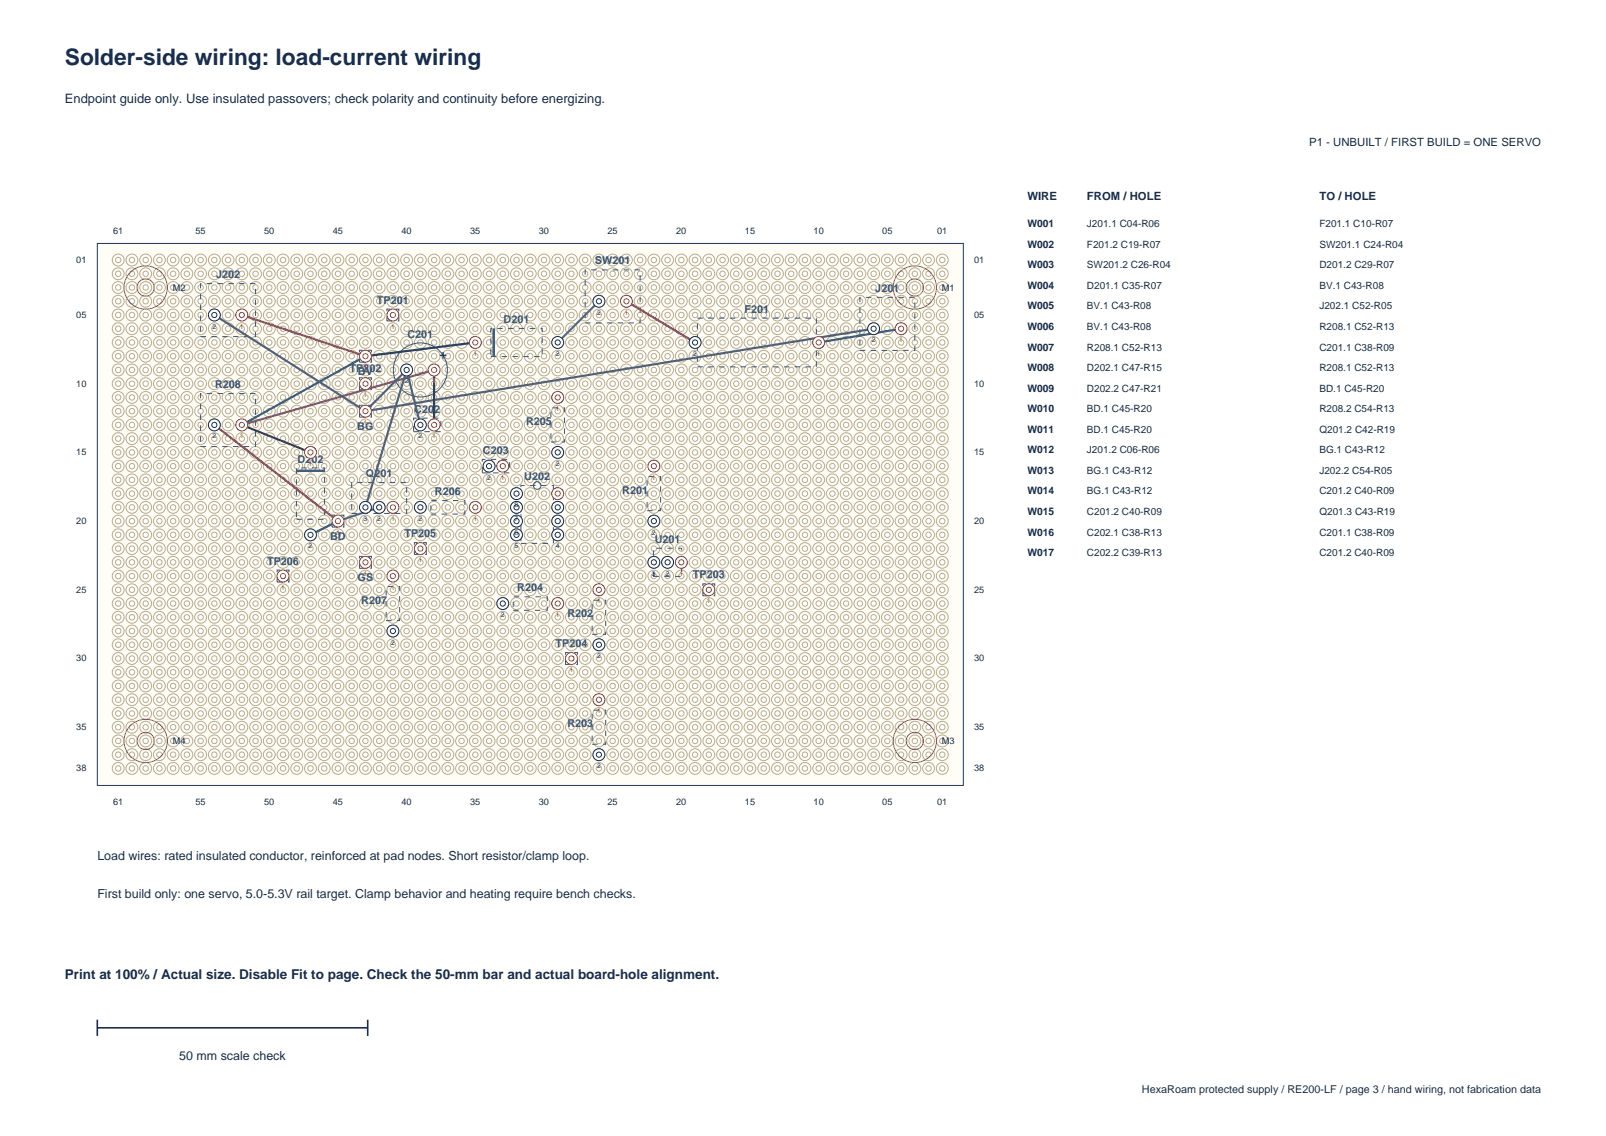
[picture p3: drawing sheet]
<svg xmlns="http://www.w3.org/2000/svg" width="297mm" height="210mm" viewBox="0 0 297 210" stroke-linecap="round" stroke-linejoin="round" font-family="sans-serif">
<defs><g id="words">
<text font-size="4.2" fill="#172b4d" x="12" y="12">Solder-side wiring: load-current wiring</text>
<text font-size="2.5" fill="#172b4d" x="12" y="181">Print at 100% / Actual size. Disable Fit to page. Check the 50-mm bar and actual board-hole alignment.</text>
<g font-size="2.4" fill="#172b4d">
<text x="12" y="19">Endpoint guide only. Use insulated passovers; check polarity and continuity before energizing.</text>
<text x="81.3" y="66.4">+</text>
</g>
<g font-size="2.3" fill="#172b4d">
<text x="18" y="159">Load wires: rated insulated conductor, reinforced at pad nodes. Short resistor/clamp loop.</text>
<text x="18" y="166">First build only: one servo, 5.0-5.3V rail target. Clamp behavior and heating require bench checks.</text>
<text x="33.2" y="196">50 mm scale check</text>
</g>
<g font-size="2.1" fill="#172b4d">
<text x="242.1" y="27">P1 - UNBUILT / FIRST BUILD = ONE SERVO</text>
<text x="190" y="37">WIRE</text>
<text x="201" y="37">FROM / HOLE</text>
<text x="244" y="37">TO / HOLE</text>
</g>
<g font-size="2" fill="#345575">
<text x="40" y="51.4">J202</text>
<text x="110" y="48.9">SW201</text>
<text x="161.9" y="54">J201</text>
<text x="69.7" y="56.1">TP201</text>
<text x="93.1" y="59.7">D201</text>
<text x="137.7" y="57.8">F201</text>
<text x="75.4" y="62.4">C201</text>
<text x="39.8" y="71.7">R208</text>
<text x="64.6" y="68.8">TP202</text>
<text x="66.2" y="69.3">BV</text>
<text x="76.6" y="76.3">C202</text>
<text x="66.1" y="79.5">BG</text>
<text x="89.3" y="83.9">C203</text>
<text x="97.3" y="78.5">R205</text>
<text x="55" y="85.5">D202</text>
<text x="67.7" y="88.2">Q201</text>
<text x="97" y="88.7">U202</text>
<text x="80.4" y="91.5">R206</text>
<text x="115.1" y="91.2">R201</text>
<text x="61.1" y="99.8">BD</text>
<text x="74.8" y="99.3">TP205</text>
<text x="121.1" y="100.3">U201</text>
<text x="49.4" y="104.4">TP206</text>
<text x="66.1" y="107.4">GS</text>
<text x="128.1" y="106.9">TP203</text>
<text x="66.8" y="111.6">R207</text>
<text x="95.7" y="109.3">R204</text>
<text x="102.7" y="119.6">TP204</text>
<text x="104.9" y="114.1">R202</text>
<text x="104.9" y="134.4">R203</text>
</g>
<text font-size="2" fill="#172b4d" x="211.2" y="202">HexaRoam protected supply / RE200-LF / page 3 / hand wiring, not fabrication data</text>
<g font-size="1.9" fill="#172b4d">
<text x="190" y="42">W001</text>
<text x="190" y="45.8">W002</text>
<text x="190" y="49.6">W003</text>
<text x="190" y="53.4">W004</text>
<text x="190" y="57.2">W005</text>
<text x="190" y="61">W006</text>
<text x="190" y="64.8">W007</text>
<text x="190" y="68.6">W008</text>
<text x="190" y="72.4">W009</text>
<text x="190" y="76.2">W010</text>
<text x="190" y="80">W011</text>
<text x="190" y="83.8">W012</text>
<text x="190" y="87.6">W013</text>
<text x="190" y="91.4">W014</text>
<text x="190" y="95.2">W015</text>
<text x="190" y="99">W016</text>
<text x="190" y="102.8">W017</text>
</g>
<g font-size="1.8" fill="#172b4d">
<text x="201" y="42">J201.1 C04-R06</text>
<text x="244" y="42">F201.1 C10-R07</text>
<text x="201" y="45.8">F201.2 C19-R07</text>
<text x="244" y="45.8">SW201.1 C24-R04</text>
<text x="201" y="49.6">SW201.2 C26-R04</text>
<text x="201" y="53.4">D201.1 C35-R07</text>
<text x="244" y="49.6">D201.2 C29-R07</text>
<text x="244" y="53.4">BV.1 C43-R08</text>
<text x="201" y="57.2">BV.1 C43-R08</text>
<text x="244" y="57.2">J202.1 C52-R05</text>
<text x="201" y="61">BV.1 C43-R08</text>
<text x="201" y="64.8">R208.1 C52-R13</text>
<text x="244" y="61">R208.1 C52-R13</text>
<text x="244" y="64.8">C201.1 C38-R09</text>
<text x="201" y="68.6">D202.1 C47-R15</text>
<text x="244" y="68.6">R208.1 C52-R13</text>
<text x="201" y="72.4">D202.2 C47-R21</text>
<text x="201" y="76.2">BD.1 C45-R20</text>
<text x="244" y="72.4">BD.1 C45-R20</text>
<text x="244" y="76.2">R208.2 C54-R13</text>
<text x="201" y="80">BD.1 C45-R20</text>
<text x="201" y="83.8">J201.2 C06-R06</text>
<text x="244" y="80">Q201.2 C42-R19</text>
<text x="244" y="83.8">BG.1 C43-R12</text>
<text x="201" y="87.6">BG.1 C43-R12</text>
<text x="244" y="87.6">J202.2 C54-R05</text>
<text x="201" y="91.4">BG.1 C43-R12</text>
<text x="201" y="95.2">C201.2 C40-R09</text>
<text x="244" y="91.4">C201.2 C40-R09</text>
<text x="244" y="95.2">Q201.3 C43-R19</text>
<text x="201" y="99">C202.1 C38-R13</text>
<text x="244" y="99">C201.1 C38-R09</text>
<text x="201" y="102.8">C202.2 C39-R13</text>
<text x="244" y="102.8">C201.2 C40-R09</text>
</g>
<g font-size="1.7" fill="#172b4d">
<text x="20.9" y="43.3">61</text>
<text x="36.2" y="43.3">55</text>
<text x="48.9" y="43.3">50</text>
<text x="61.6" y="43.3">45</text>
<text x="74.3" y="43.3">40</text>
<text x="87" y="43.3">35</text>
<text x="99.7" y="43.3">30</text>
<text x="112.4" y="43.3">25</text>
<text x="125.1" y="43.3">20</text>
<text x="137.8" y="43.3">15</text>
<text x="150.5" y="43.3">10</text>
<text x="163.2" y="43.3">05</text>
<text x="173.3" y="43.3">01</text>
<text x="14.1" y="48.6">01</text>
<text x="31.9" y="53.7">M2</text>
<text x="174.2" y="53.7">M1</text>
<text x="180.1" y="48.6">01</text>
<text x="14.1" y="58.8">05</text>
<text x="180.1" y="58.8">05</text>
<text x="14.1" y="71.5">10</text>
<text x="180.1" y="71.5">10</text>
<text x="14.1" y="84.2">15</text>
<text x="180.1" y="84.2">15</text>
<text x="14.1" y="96.9">20</text>
<text x="180.1" y="96.9">20</text>
<text x="14.1" y="109.6">25</text>
<text x="180.1" y="109.6">25</text>
<text x="14.1" y="122.3">30</text>
<text x="180.1" y="122.3">30</text>
<text x="14.1" y="135">35</text>
<text x="31.9" y="137.6">M4</text>
<text x="174.2" y="137.6">M3</text>
<text x="180.1" y="135">35</text>
<text x="14.1" y="142.6">38</text>
<text x="180.1" y="142.6">38</text>
<text x="20.9" y="148.8">61</text>
<text x="36.2" y="148.8">55</text>
<text x="48.9" y="148.8">50</text>
<text x="61.6" y="148.8">45</text>
<text x="74.3" y="148.8">40</text>
<text x="87" y="148.8">35</text>
<text x="99.7" y="148.8">30</text>
<text x="112.4" y="148.8">25</text>
<text x="125.1" y="148.8">20</text>
<text x="137.8" y="148.8">15</text>
<text x="150.5" y="148.8">10</text>
<text x="163.2" y="148.8">05</text>
<text x="173.3" y="148.8">01</text>
</g>
<g font-size="1.2" fill="#172b4d">
<text x="110.4" y="58.2">2</text>
<text x="39.3" y="60.7">2</text>
<text x="102.8" y="65.8">2</text>
<text x="128.2" y="65.8">2</text>
<text x="161.2" y="63.3">2</text>
<text x="74.9" y="70.9">2</text>
<text x="39.3" y="81">2</text>
<text x="77.4" y="81">2</text>
<text x="90.1" y="88.7">2</text>
<text x="102.8" y="86.1">2</text>
<text x="95.2" y="93.7">8</text>
<text x="57.1" y="101.4">2</text>
<text x="67.2" y="96.3">3</text>
<text x="69.8" y="96.3">2</text>
<text x="77.4" y="96.3">2</text>
<text x="95.2" y="101.4">5</text>
<text x="95.2" y="98.8">6</text>
<text x="95.2" y="96.3">7</text>
<text x="102.8" y="96.3">2</text>
<text x="102.8" y="98.8">3</text>
<text x="102.8" y="101.4">4</text>
<text x="120.6" y="98.8">2</text>
<text x="120.6" y="106.4">3</text>
<text x="123.1" y="106.4">2</text>
<text x="72.3" y="119.1">2</text>
<text x="92.6" y="114.1">2</text>
<text x="110.4" y="121.7">2</text>
<text x="110.4" y="142">2</text>
</g>
<g font-size="1.2" fill="#c92a2a">
<text x="115.5" y="58.2">1</text>
<text x="44.4" y="60.7">1</text>
<text x="72.3" y="60.7">1</text>
<text x="87.6" y="65.8">1</text>
<text x="151.1" y="65.8">1</text>
<text x="166.3" y="63.3">1</text>
<text x="67.2" y="68.3">1</text>
<text x="79.9" y="70.9">1</text>
<text x="67.2" y="73.4">1</text>
<text x="102.8" y="76">1</text>
<text x="44.4" y="81">1</text>
<text x="67.2" y="78.5">1</text>
<text x="79.9" y="81">1</text>
<text x="57.1" y="86.1">1</text>
<text x="92.6" y="88.7">1</text>
<text x="120.6" y="88.7">1</text>
<text x="102.8" y="93.7">1</text>
<text x="62.2" y="98.8">1</text>
<text x="72.3" y="96.3">1</text>
<text x="87.6" y="96.3">1</text>
<text x="67.2" y="106.4">1</text>
<text x="77.4" y="103.9">1</text>
<text x="125.7" y="106.4">1</text>
<text x="52" y="109">1</text>
<text x="72.3" y="109">1</text>
<text x="110.4" y="111.5">1</text>
<text x="130.7" y="111.5">1</text>
<text x="102.8" y="114.1">1</text>
<text x="105.3" y="124.2">1</text>
<text x="110.4" y="131.8">1</text>
</g>
</g></defs>
<path d="M18 45h160.2v100.2h-160.2z" fill-rule="evenodd" fill="#fffdf5" stroke="#243b53" stroke-width=".18"/>
<circle cx="174.3" cy="48.1" r="1.1" fill="none" stroke="#b6ab91" stroke-width=".18"/>
<circle cx="174.3" cy="48.1" r=".5" fill="#fff" stroke="#b6ab91" stroke-width=".18"/>
<circle cx="174.3" cy="50.6" r="1.1" fill="none" stroke="#b6ab91" stroke-width=".18"/>
<circle cx="174.3" cy="50.6" r=".5" fill="#fff" stroke="#b6ab91" stroke-width=".18"/>
<circle cx="174.3" cy="53.1" r="1.1" fill="none" stroke="#b6ab91" stroke-width=".18"/>
<circle cx="174.3" cy="53.1" r=".5" fill="#fff" stroke="#b6ab91" stroke-width=".18"/>
<circle cx="174.3" cy="55.7" r="1.1" fill="none" stroke="#b6ab91" stroke-width=".18"/>
<circle cx="174.3" cy="55.7" r=".5" fill="#fff" stroke="#b6ab91" stroke-width=".18"/>
<circle cx="174.3" cy="58.2" r="1.1" fill="none" stroke="#b6ab91" stroke-width=".18"/>
<circle cx="174.3" cy="58.2" r=".5" fill="#fff" stroke="#b6ab91" stroke-width=".18"/>
<circle cx="174.3" cy="60.8" r="1.1" fill="none" stroke="#b6ab91" stroke-width=".18"/>
<circle cx="174.3" cy="60.8" r=".5" fill="#fff" stroke="#b6ab91" stroke-width=".18"/>
<circle cx="174.3" cy="63.3" r="1.1" fill="none" stroke="#b6ab91" stroke-width=".18"/>
<circle cx="174.3" cy="63.3" r=".5" fill="#fff" stroke="#b6ab91" stroke-width=".18"/>
<circle cx="174.3" cy="65.8" r="1.1" fill="none" stroke="#b6ab91" stroke-width=".18"/>
<circle cx="174.3" cy="65.8" r=".5" fill="#fff" stroke="#b6ab91" stroke-width=".18"/>
<circle cx="174.3" cy="68.4" r="1.1" fill="none" stroke="#b6ab91" stroke-width=".18"/>
<circle cx="174.3" cy="68.4" r=".5" fill="#fff" stroke="#b6ab91" stroke-width=".18"/>
<circle cx="174.3" cy="70.9" r="1.1" fill="none" stroke="#b6ab91" stroke-width=".18"/>
<circle cx="174.3" cy="70.9" r=".5" fill="#fff" stroke="#b6ab91" stroke-width=".18"/>
<circle cx="174.3" cy="73.5" r="1.1" fill="none" stroke="#b6ab91" stroke-width=".18"/>
<circle cx="174.3" cy="73.5" r=".5" fill="#fff" stroke="#b6ab91" stroke-width=".18"/>
<circle cx="174.3" cy="76" r="1.1" fill="none" stroke="#b6ab91" stroke-width=".18"/>
<circle cx="174.3" cy="76" r=".5" fill="#fff" stroke="#b6ab91" stroke-width=".18"/>
<circle cx="174.3" cy="78.5" r="1.1" fill="none" stroke="#b6ab91" stroke-width=".18"/>
<circle cx="174.3" cy="78.5" r=".5" fill="#fff" stroke="#b6ab91" stroke-width=".18"/>
<circle cx="174.3" cy="81.1" r="1.1" fill="none" stroke="#b6ab91" stroke-width=".18"/>
<circle cx="174.3" cy="81.1" r=".5" fill="#fff" stroke="#b6ab91" stroke-width=".18"/>
<circle cx="174.3" cy="83.6" r="1.1" fill="none" stroke="#b6ab91" stroke-width=".18"/>
<circle cx="174.3" cy="83.6" r=".5" fill="#fff" stroke="#b6ab91" stroke-width=".18"/>
<circle cx="174.3" cy="86.2" r="1.1" fill="none" stroke="#b6ab91" stroke-width=".18"/>
<circle cx="174.3" cy="86.2" r=".5" fill="#fff" stroke="#b6ab91" stroke-width=".18"/>
<circle cx="174.3" cy="88.7" r="1.1" fill="none" stroke="#b6ab91" stroke-width=".18"/>
<circle cx="174.3" cy="88.7" r=".5" fill="#fff" stroke="#b6ab91" stroke-width=".18"/>
<circle cx="174.3" cy="91.2" r="1.1" fill="none" stroke="#b6ab91" stroke-width=".18"/>
<circle cx="174.3" cy="91.2" r=".5" fill="#fff" stroke="#b6ab91" stroke-width=".18"/>
<circle cx="174.3" cy="93.8" r="1.1" fill="none" stroke="#b6ab91" stroke-width=".18"/>
<circle cx="174.3" cy="93.8" r=".5" fill="#fff" stroke="#b6ab91" stroke-width=".18"/>
<circle cx="174.3" cy="96.3" r="1.1" fill="none" stroke="#b6ab91" stroke-width=".18"/>
<circle cx="174.3" cy="96.3" r=".5" fill="#fff" stroke="#b6ab91" stroke-width=".18"/>
<circle cx="174.3" cy="98.9" r="1.1" fill="none" stroke="#b6ab91" stroke-width=".18"/>
<circle cx="174.3" cy="98.9" r=".5" fill="#fff" stroke="#b6ab91" stroke-width=".18"/>
<circle cx="174.3" cy="101.4" r="1.1" fill="none" stroke="#b6ab91" stroke-width=".18"/>
<circle cx="174.3" cy="101.4" r=".5" fill="#fff" stroke="#b6ab91" stroke-width=".18"/>
<circle cx="174.3" cy="103.9" r="1.1" fill="none" stroke="#b6ab91" stroke-width=".18"/>
<circle cx="174.3" cy="103.9" r=".5" fill="#fff" stroke="#b6ab91" stroke-width=".18"/>
<circle cx="174.3" cy="106.5" r="1.1" fill="none" stroke="#b6ab91" stroke-width=".18"/>
<circle cx="174.3" cy="106.5" r=".5" fill="#fff" stroke="#b6ab91" stroke-width=".18"/>
<circle cx="174.3" cy="109" r="1.1" fill="none" stroke="#b6ab91" stroke-width=".18"/>
<circle cx="174.3" cy="109" r=".5" fill="#fff" stroke="#b6ab91" stroke-width=".18"/>
<circle cx="174.3" cy="111.6" r="1.1" fill="none" stroke="#b6ab91" stroke-width=".18"/>
<circle cx="174.3" cy="111.6" r=".5" fill="#fff" stroke="#b6ab91" stroke-width=".18"/>
<circle cx="174.3" cy="114.1" r="1.1" fill="none" stroke="#b6ab91" stroke-width=".18"/>
<circle cx="174.3" cy="114.1" r=".5" fill="#fff" stroke="#b6ab91" stroke-width=".18"/>
<circle cx="174.3" cy="116.6" r="1.1" fill="none" stroke="#b6ab91" stroke-width=".18"/>
<circle cx="174.3" cy="116.6" r=".5" fill="#fff" stroke="#b6ab91" stroke-width=".18"/>
<circle cx="174.3" cy="119.2" r="1.1" fill="none" stroke="#b6ab91" stroke-width=".18"/>
<circle cx="174.3" cy="119.2" r=".5" fill="#fff" stroke="#b6ab91" stroke-width=".18"/>
<circle cx="174.3" cy="121.7" r="1.1" fill="none" stroke="#b6ab91" stroke-width=".18"/>
<circle cx="174.3" cy="121.7" r=".5" fill="#fff" stroke="#b6ab91" stroke-width=".18"/>
<circle cx="174.3" cy="124.3" r="1.1" fill="none" stroke="#b6ab91" stroke-width=".18"/>
<circle cx="174.3" cy="124.3" r=".5" fill="#fff" stroke="#b6ab91" stroke-width=".18"/>
<circle cx="174.3" cy="126.8" r="1.1" fill="none" stroke="#b6ab91" stroke-width=".18"/>
<circle cx="174.3" cy="126.8" r=".5" fill="#fff" stroke="#b6ab91" stroke-width=".18"/>
<circle cx="174.3" cy="129.3" r="1.1" fill="none" stroke="#b6ab91" stroke-width=".18"/>
<circle cx="174.3" cy="129.3" r=".5" fill="#fff" stroke="#b6ab91" stroke-width=".18"/>
<circle cx="174.3" cy="131.9" r="1.1" fill="none" stroke="#b6ab91" stroke-width=".18"/>
<circle cx="174.3" cy="131.9" r=".5" fill="#fff" stroke="#b6ab91" stroke-width=".18"/>
<circle cx="174.3" cy="134.4" r="1.1" fill="none" stroke="#b6ab91" stroke-width=".18"/>
<circle cx="174.3" cy="134.4" r=".5" fill="#fff" stroke="#b6ab91" stroke-width=".18"/>
<circle cx="174.3" cy="137" r="1.1" fill="none" stroke="#b6ab91" stroke-width=".18"/>
<circle cx="174.3" cy="137" r=".5" fill="#fff" stroke="#b6ab91" stroke-width=".18"/>
<circle cx="174.3" cy="139.5" r="1.1" fill="none" stroke="#b6ab91" stroke-width=".18"/>
<circle cx="174.3" cy="139.5" r=".5" fill="#fff" stroke="#b6ab91" stroke-width=".18"/>
<circle cx="174.3" cy="142" r="1.1" fill="none" stroke="#b6ab91" stroke-width=".18"/>
<circle cx="174.3" cy="142" r=".5" fill="#fff" stroke="#b6ab91" stroke-width=".18"/>
<circle cx="171.7" cy="48.1" r="1.1" fill="none" stroke="#b6ab91" stroke-width=".18"/>
<circle cx="171.7" cy="48.1" r=".5" fill="#fff" stroke="#b6ab91" stroke-width=".18"/>
<circle cx="171.7" cy="50.6" r="1.1" fill="none" stroke="#b6ab91" stroke-width=".18"/>
<circle cx="171.7" cy="50.6" r=".5" fill="#fff" stroke="#b6ab91" stroke-width=".18"/>
<circle cx="171.7" cy="53.1" r="1.1" fill="none" stroke="#b6ab91" stroke-width=".18"/>
<circle cx="171.7" cy="53.1" r=".5" fill="#fff" stroke="#b6ab91" stroke-width=".18"/>
<circle cx="171.7" cy="55.7" r="1.1" fill="none" stroke="#b6ab91" stroke-width=".18"/>
<circle cx="171.7" cy="55.7" r=".5" fill="#fff" stroke="#b6ab91" stroke-width=".18"/>
<circle cx="171.7" cy="58.2" r="1.1" fill="none" stroke="#b6ab91" stroke-width=".18"/>
<circle cx="171.7" cy="58.2" r=".5" fill="#fff" stroke="#b6ab91" stroke-width=".18"/>
<circle cx="171.7" cy="60.8" r="1.1" fill="none" stroke="#b6ab91" stroke-width=".18"/>
<circle cx="171.7" cy="60.8" r=".5" fill="#fff" stroke="#b6ab91" stroke-width=".18"/>
<circle cx="171.7" cy="63.3" r="1.1" fill="none" stroke="#b6ab91" stroke-width=".18"/>
<circle cx="171.7" cy="63.3" r=".5" fill="#fff" stroke="#b6ab91" stroke-width=".18"/>
<circle cx="171.7" cy="65.8" r="1.1" fill="none" stroke="#b6ab91" stroke-width=".18"/>
<circle cx="171.7" cy="65.8" r=".5" fill="#fff" stroke="#b6ab91" stroke-width=".18"/>
<circle cx="171.7" cy="68.4" r="1.1" fill="none" stroke="#b6ab91" stroke-width=".18"/>
<circle cx="171.7" cy="68.4" r=".5" fill="#fff" stroke="#b6ab91" stroke-width=".18"/>
<circle cx="171.7" cy="70.9" r="1.1" fill="none" stroke="#b6ab91" stroke-width=".18"/>
<circle cx="171.7" cy="70.9" r=".5" fill="#fff" stroke="#b6ab91" stroke-width=".18"/>
<circle cx="171.7" cy="73.5" r="1.1" fill="none" stroke="#b6ab91" stroke-width=".18"/>
<circle cx="171.7" cy="73.5" r=".5" fill="#fff" stroke="#b6ab91" stroke-width=".18"/>
<circle cx="171.7" cy="76" r="1.1" fill="none" stroke="#b6ab91" stroke-width=".18"/>
<circle cx="171.7" cy="76" r=".5" fill="#fff" stroke="#b6ab91" stroke-width=".18"/>
<circle cx="171.7" cy="78.5" r="1.1" fill="none" stroke="#b6ab91" stroke-width=".18"/>
<circle cx="171.7" cy="78.5" r=".5" fill="#fff" stroke="#b6ab91" stroke-width=".18"/>
<circle cx="171.7" cy="81.1" r="1.1" fill="none" stroke="#b6ab91" stroke-width=".18"/>
<circle cx="171.7" cy="81.1" r=".5" fill="#fff" stroke="#b6ab91" stroke-width=".18"/>
<circle cx="171.7" cy="83.6" r="1.1" fill="none" stroke="#b6ab91" stroke-width=".18"/>
<circle cx="171.7" cy="83.6" r=".5" fill="#fff" stroke="#b6ab91" stroke-width=".18"/>
<circle cx="171.7" cy="86.2" r="1.1" fill="none" stroke="#b6ab91" stroke-width=".18"/>
<circle cx="171.7" cy="86.2" r=".5" fill="#fff" stroke="#b6ab91" stroke-width=".18"/>
<circle cx="171.7" cy="88.7" r="1.1" fill="none" stroke="#b6ab91" stroke-width=".18"/>
<circle cx="171.7" cy="88.7" r=".5" fill="#fff" stroke="#b6ab91" stroke-width=".18"/>
<circle cx="171.7" cy="91.2" r="1.1" fill="none" stroke="#b6ab91" stroke-width=".18"/>
<circle cx="171.7" cy="91.2" r=".5" fill="#fff" stroke="#b6ab91" stroke-width=".18"/>
<circle cx="171.7" cy="93.8" r="1.1" fill="none" stroke="#b6ab91" stroke-width=".18"/>
<circle cx="171.7" cy="93.8" r=".5" fill="#fff" stroke="#b6ab91" stroke-width=".18"/>
<circle cx="171.7" cy="96.3" r="1.1" fill="none" stroke="#b6ab91" stroke-width=".18"/>
<circle cx="171.7" cy="96.3" r=".5" fill="#fff" stroke="#b6ab91" stroke-width=".18"/>
<circle cx="171.7" cy="98.9" r="1.1" fill="none" stroke="#b6ab91" stroke-width=".18"/>
<circle cx="171.7" cy="98.9" r=".5" fill="#fff" stroke="#b6ab91" stroke-width=".18"/>
<circle cx="171.7" cy="101.4" r="1.1" fill="none" stroke="#b6ab91" stroke-width=".18"/>
<circle cx="171.7" cy="101.4" r=".5" fill="#fff" stroke="#b6ab91" stroke-width=".18"/>
<circle cx="171.7" cy="103.9" r="1.1" fill="none" stroke="#b6ab91" stroke-width=".18"/>
<circle cx="171.7" cy="103.9" r=".5" fill="#fff" stroke="#b6ab91" stroke-width=".18"/>
<circle cx="171.7" cy="106.5" r="1.1" fill="none" stroke="#b6ab91" stroke-width=".18"/>
<circle cx="171.7" cy="106.5" r=".5" fill="#fff" stroke="#b6ab91" stroke-width=".18"/>
<circle cx="171.7" cy="109" r="1.1" fill="none" stroke="#b6ab91" stroke-width=".18"/>
<circle cx="171.7" cy="109" r=".5" fill="#fff" stroke="#b6ab91" stroke-width=".18"/>
<circle cx="171.7" cy="111.6" r="1.1" fill="none" stroke="#b6ab91" stroke-width=".18"/>
<circle cx="171.7" cy="111.6" r=".5" fill="#fff" stroke="#b6ab91" stroke-width=".18"/>
<circle cx="171.7" cy="114.1" r="1.1" fill="none" stroke="#b6ab91" stroke-width=".18"/>
<circle cx="171.7" cy="114.1" r=".5" fill="#fff" stroke="#b6ab91" stroke-width=".18"/>
<circle cx="171.7" cy="116.6" r="1.1" fill="none" stroke="#b6ab91" stroke-width=".18"/>
<circle cx="171.7" cy="116.6" r=".5" fill="#fff" stroke="#b6ab91" stroke-width=".18"/>
<circle cx="171.7" cy="119.2" r="1.1" fill="none" stroke="#b6ab91" stroke-width=".18"/>
<circle cx="171.7" cy="119.2" r=".5" fill="#fff" stroke="#b6ab91" stroke-width=".18"/>
<circle cx="171.7" cy="121.7" r="1.1" fill="none" stroke="#b6ab91" stroke-width=".18"/>
<circle cx="171.7" cy="121.7" r=".5" fill="#fff" stroke="#b6ab91" stroke-width=".18"/>
<circle cx="171.7" cy="124.3" r="1.1" fill="none" stroke="#b6ab91" stroke-width=".18"/>
<circle cx="171.7" cy="124.3" r=".5" fill="#fff" stroke="#b6ab91" stroke-width=".18"/>
<circle cx="171.7" cy="126.8" r="1.1" fill="none" stroke="#b6ab91" stroke-width=".18"/>
<circle cx="171.7" cy="126.8" r=".5" fill="#fff" stroke="#b6ab91" stroke-width=".18"/>
<circle cx="171.7" cy="129.3" r="1.1" fill="none" stroke="#b6ab91" stroke-width=".18"/>
<circle cx="171.7" cy="129.3" r=".5" fill="#fff" stroke="#b6ab91" stroke-width=".18"/>
<circle cx="171.7" cy="131.9" r="1.1" fill="none" stroke="#b6ab91" stroke-width=".18"/>
<circle cx="171.7" cy="131.9" r=".5" fill="#fff" stroke="#b6ab91" stroke-width=".18"/>
<circle cx="171.7" cy="134.4" r="1.1" fill="none" stroke="#b6ab91" stroke-width=".18"/>
<circle cx="171.7" cy="134.4" r=".5" fill="#fff" stroke="#b6ab91" stroke-width=".18"/>
<circle cx="171.7" cy="137" r="1.1" fill="none" stroke="#b6ab91" stroke-width=".18"/>
<circle cx="171.7" cy="137" r=".5" fill="#fff" stroke="#b6ab91" stroke-width=".18"/>
<circle cx="171.7" cy="139.5" r="1.1" fill="none" stroke="#b6ab91" stroke-width=".18"/>
<circle cx="171.7" cy="139.5" r=".5" fill="#fff" stroke="#b6ab91" stroke-width=".18"/>
<circle cx="171.7" cy="142" r="1.1" fill="none" stroke="#b6ab91" stroke-width=".18"/>
<circle cx="171.7" cy="142" r=".5" fill="#fff" stroke="#b6ab91" stroke-width=".18"/>
<circle cx="169.2" cy="48.1" r="1.1" fill="none" stroke="#b6ab91" stroke-width=".18"/>
<circle cx="169.2" cy="48.1" r=".5" fill="#fff" stroke="#b6ab91" stroke-width=".18"/>
<circle cx="169.2" cy="50.6" r="1.1" fill="none" stroke="#b6ab91" stroke-width=".18"/>
<circle cx="169.2" cy="50.6" r=".5" fill="#fff" stroke="#b6ab91" stroke-width=".18"/>
<circle cx="169.2" cy="53.1" r="1.1" fill="none" stroke="#b6ab91" stroke-width=".18"/>
<circle cx="169.2" cy="53.1" r=".5" fill="#fff" stroke="#b6ab91" stroke-width=".18"/>
<circle cx="169.2" cy="55.7" r="1.1" fill="none" stroke="#b6ab91" stroke-width=".18"/>
<circle cx="169.2" cy="55.7" r=".5" fill="#fff" stroke="#b6ab91" stroke-width=".18"/>
<circle cx="169.2" cy="58.2" r="1.1" fill="none" stroke="#b6ab91" stroke-width=".18"/>
<circle cx="169.2" cy="58.2" r=".5" fill="#fff" stroke="#b6ab91" stroke-width=".18"/>
<circle cx="169.2" cy="60.8" r="1.1" fill="none" stroke="#b6ab91" stroke-width=".18"/>
<circle cx="169.2" cy="60.8" r=".5" fill="#fff" stroke="#b6ab91" stroke-width=".18"/>
<circle cx="169.2" cy="63.3" r="1.1" fill="none" stroke="#b6ab91" stroke-width=".18"/>
<circle cx="169.2" cy="63.3" r=".5" fill="#fff" stroke="#b6ab91" stroke-width=".18"/>
<circle cx="169.2" cy="65.8" r="1.1" fill="none" stroke="#b6ab91" stroke-width=".18"/>
<circle cx="169.2" cy="65.8" r=".5" fill="#fff" stroke="#b6ab91" stroke-width=".18"/>
<circle cx="169.2" cy="68.4" r="1.1" fill="none" stroke="#b6ab91" stroke-width=".18"/>
<circle cx="169.2" cy="68.4" r=".5" fill="#fff" stroke="#b6ab91" stroke-width=".18"/>
<circle cx="169.2" cy="70.9" r="1.1" fill="none" stroke="#b6ab91" stroke-width=".18"/>
<circle cx="169.2" cy="70.9" r=".5" fill="#fff" stroke="#b6ab91" stroke-width=".18"/>
<circle cx="169.2" cy="73.5" r="1.1" fill="none" stroke="#b6ab91" stroke-width=".18"/>
<circle cx="169.2" cy="73.5" r=".5" fill="#fff" stroke="#b6ab91" stroke-width=".18"/>
<circle cx="169.2" cy="76" r="1.1" fill="none" stroke="#b6ab91" stroke-width=".18"/>
<circle cx="169.2" cy="76" r=".5" fill="#fff" stroke="#b6ab91" stroke-width=".18"/>
<circle cx="169.2" cy="78.5" r="1.1" fill="none" stroke="#b6ab91" stroke-width=".18"/>
<circle cx="169.2" cy="78.5" r=".5" fill="#fff" stroke="#b6ab91" stroke-width=".18"/>
<circle cx="169.2" cy="81.1" r="1.1" fill="none" stroke="#b6ab91" stroke-width=".18"/>
<circle cx="169.2" cy="81.1" r=".5" fill="#fff" stroke="#b6ab91" stroke-width=".18"/>
<circle cx="169.2" cy="83.6" r="1.1" fill="none" stroke="#b6ab91" stroke-width=".18"/>
<circle cx="169.2" cy="83.6" r=".5" fill="#fff" stroke="#b6ab91" stroke-width=".18"/>
<circle cx="169.2" cy="86.2" r="1.1" fill="none" stroke="#b6ab91" stroke-width=".18"/>
<circle cx="169.2" cy="86.2" r=".5" fill="#fff" stroke="#b6ab91" stroke-width=".18"/>
<circle cx="169.2" cy="88.7" r="1.1" fill="none" stroke="#b6ab91" stroke-width=".18"/>
<circle cx="169.2" cy="88.7" r=".5" fill="#fff" stroke="#b6ab91" stroke-width=".18"/>
<circle cx="169.2" cy="91.2" r="1.1" fill="none" stroke="#b6ab91" stroke-width=".18"/>
<circle cx="169.2" cy="91.2" r=".5" fill="#fff" stroke="#b6ab91" stroke-width=".18"/>
<circle cx="169.2" cy="93.8" r="1.1" fill="none" stroke="#b6ab91" stroke-width=".18"/>
<circle cx="169.2" cy="93.8" r=".5" fill="#fff" stroke="#b6ab91" stroke-width=".18"/>
<circle cx="169.2" cy="96.3" r="1.1" fill="none" stroke="#b6ab91" stroke-width=".18"/>
<circle cx="169.2" cy="96.3" r=".5" fill="#fff" stroke="#b6ab91" stroke-width=".18"/>
<circle cx="169.2" cy="98.9" r="1.1" fill="none" stroke="#b6ab91" stroke-width=".18"/>
<circle cx="169.2" cy="98.9" r=".5" fill="#fff" stroke="#b6ab91" stroke-width=".18"/>
<circle cx="169.2" cy="101.4" r="1.1" fill="none" stroke="#b6ab91" stroke-width=".18"/>
<circle cx="169.2" cy="101.4" r=".5" fill="#fff" stroke="#b6ab91" stroke-width=".18"/>
<circle cx="169.2" cy="103.9" r="1.1" fill="none" stroke="#b6ab91" stroke-width=".18"/>
<circle cx="169.2" cy="103.9" r=".5" fill="#fff" stroke="#b6ab91" stroke-width=".18"/>
<circle cx="169.2" cy="106.5" r="1.1" fill="none" stroke="#b6ab91" stroke-width=".18"/>
<circle cx="169.2" cy="106.5" r=".5" fill="#fff" stroke="#b6ab91" stroke-width=".18"/>
<circle cx="169.2" cy="109" r="1.1" fill="none" stroke="#b6ab91" stroke-width=".18"/>
<circle cx="169.2" cy="109" r=".5" fill="#fff" stroke="#b6ab91" stroke-width=".18"/>
<circle cx="169.2" cy="111.6" r="1.1" fill="none" stroke="#b6ab91" stroke-width=".18"/>
<circle cx="169.2" cy="111.6" r=".5" fill="#fff" stroke="#b6ab91" stroke-width=".18"/>
<circle cx="169.2" cy="114.1" r="1.1" fill="none" stroke="#b6ab91" stroke-width=".18"/>
<circle cx="169.2" cy="114.1" r=".5" fill="#fff" stroke="#b6ab91" stroke-width=".18"/>
<circle cx="169.2" cy="116.6" r="1.1" fill="none" stroke="#b6ab91" stroke-width=".18"/>
<circle cx="169.2" cy="116.6" r=".5" fill="#fff" stroke="#b6ab91" stroke-width=".18"/>
<circle cx="169.2" cy="119.2" r="1.1" fill="none" stroke="#b6ab91" stroke-width=".18"/>
<circle cx="169.2" cy="119.2" r=".5" fill="#fff" stroke="#b6ab91" stroke-width=".18"/>
<circle cx="169.2" cy="121.7" r="1.1" fill="none" stroke="#b6ab91" stroke-width=".18"/>
<circle cx="169.2" cy="121.7" r=".5" fill="#fff" stroke="#b6ab91" stroke-width=".18"/>
<circle cx="169.2" cy="124.3" r="1.1" fill="none" stroke="#b6ab91" stroke-width=".18"/>
<circle cx="169.2" cy="124.3" r=".5" fill="#fff" stroke="#b6ab91" stroke-width=".18"/>
<circle cx="169.2" cy="126.8" r="1.1" fill="none" stroke="#b6ab91" stroke-width=".18"/>
<circle cx="169.2" cy="126.8" r=".5" fill="#fff" stroke="#b6ab91" stroke-width=".18"/>
<circle cx="169.2" cy="129.3" r="1.1" fill="none" stroke="#b6ab91" stroke-width=".18"/>
<circle cx="169.2" cy="129.3" r=".5" fill="#fff" stroke="#b6ab91" stroke-width=".18"/>
<circle cx="169.2" cy="131.9" r="1.1" fill="none" stroke="#b6ab91" stroke-width=".18"/>
<circle cx="169.2" cy="131.9" r=".5" fill="#fff" stroke="#b6ab91" stroke-width=".18"/>
<circle cx="169.2" cy="134.4" r="1.1" fill="none" stroke="#b6ab91" stroke-width=".18"/>
<circle cx="169.2" cy="134.4" r=".5" fill="#fff" stroke="#b6ab91" stroke-width=".18"/>
<circle cx="169.2" cy="137" r="1.1" fill="none" stroke="#b6ab91" stroke-width=".18"/>
<circle cx="169.2" cy="137" r=".5" fill="#fff" stroke="#b6ab91" stroke-width=".18"/>
<circle cx="169.2" cy="139.5" r="1.1" fill="none" stroke="#b6ab91" stroke-width=".18"/>
<circle cx="169.2" cy="139.5" r=".5" fill="#fff" stroke="#b6ab91" stroke-width=".18"/>
<circle cx="169.2" cy="142" r="1.1" fill="none" stroke="#b6ab91" stroke-width=".18"/>
<circle cx="169.2" cy="142" r=".5" fill="#fff" stroke="#b6ab91" stroke-width=".18"/>
<circle cx="166.6" cy="48.1" r="1.1" fill="none" stroke="#b6ab91" stroke-width=".18"/>
<circle cx="166.6" cy="48.1" r=".5" fill="#fff" stroke="#b6ab91" stroke-width=".18"/>
<circle cx="166.6" cy="50.6" r="1.1" fill="none" stroke="#b6ab91" stroke-width=".18"/>
<circle cx="166.6" cy="50.6" r=".5" fill="#fff" stroke="#b6ab91" stroke-width=".18"/>
<circle cx="166.6" cy="53.1" r="1.1" fill="none" stroke="#b6ab91" stroke-width=".18"/>
<circle cx="166.6" cy="53.1" r=".5" fill="#fff" stroke="#b6ab91" stroke-width=".18"/>
<circle cx="166.6" cy="55.7" r="1.1" fill="none" stroke="#b6ab91" stroke-width=".18"/>
<circle cx="166.6" cy="55.7" r=".5" fill="#fff" stroke="#b6ab91" stroke-width=".18"/>
<circle cx="166.6" cy="58.2" r="1.1" fill="none" stroke="#b6ab91" stroke-width=".18"/>
<circle cx="166.6" cy="58.2" r=".5" fill="#fff" stroke="#b6ab91" stroke-width=".18"/>
<circle cx="166.6" cy="60.8" r="1.1" fill="none" stroke="#b6ab91" stroke-width=".18"/>
<circle cx="166.6" cy="60.8" r=".5" fill="#fff" stroke="#b6ab91" stroke-width=".18"/>
<circle cx="166.6" cy="63.3" r="1.1" fill="none" stroke="#b6ab91" stroke-width=".18"/>
<circle cx="166.6" cy="63.3" r=".5" fill="#fff" stroke="#b6ab91" stroke-width=".18"/>
<circle cx="166.6" cy="65.8" r="1.1" fill="none" stroke="#b6ab91" stroke-width=".18"/>
<circle cx="166.6" cy="65.8" r=".5" fill="#fff" stroke="#b6ab91" stroke-width=".18"/>
<circle cx="166.6" cy="68.4" r="1.1" fill="none" stroke="#b6ab91" stroke-width=".18"/>
<circle cx="166.6" cy="68.4" r=".5" fill="#fff" stroke="#b6ab91" stroke-width=".18"/>
<circle cx="166.6" cy="70.9" r="1.1" fill="none" stroke="#b6ab91" stroke-width=".18"/>
<circle cx="166.6" cy="70.9" r=".5" fill="#fff" stroke="#b6ab91" stroke-width=".18"/>
<circle cx="166.6" cy="73.5" r="1.1" fill="none" stroke="#b6ab91" stroke-width=".18"/>
<circle cx="166.6" cy="73.5" r=".5" fill="#fff" stroke="#b6ab91" stroke-width=".18"/>
<circle cx="166.6" cy="76" r="1.1" fill="none" stroke="#b6ab91" stroke-width=".18"/>
<circle cx="166.6" cy="76" r=".5" fill="#fff" stroke="#b6ab91" stroke-width=".18"/>
<circle cx="166.6" cy="78.5" r="1.1" fill="none" stroke="#b6ab91" stroke-width=".18"/>
<circle cx="166.6" cy="78.5" r=".5" fill="#fff" stroke="#b6ab91" stroke-width=".18"/>
<circle cx="166.6" cy="81.1" r="1.1" fill="none" stroke="#b6ab91" stroke-width=".18"/>
<circle cx="166.6" cy="81.1" r=".5" fill="#fff" stroke="#b6ab91" stroke-width=".18"/>
<circle cx="166.6" cy="83.6" r="1.1" fill="none" stroke="#b6ab91" stroke-width=".18"/>
<circle cx="166.6" cy="83.6" r=".5" fill="#fff" stroke="#b6ab91" stroke-width=".18"/>
<circle cx="166.6" cy="86.2" r="1.1" fill="none" stroke="#b6ab91" stroke-width=".18"/>
<circle cx="166.6" cy="86.2" r=".5" fill="#fff" stroke="#b6ab91" stroke-width=".18"/>
<circle cx="166.6" cy="88.7" r="1.1" fill="none" stroke="#b6ab91" stroke-width=".18"/>
<circle cx="166.6" cy="88.7" r=".5" fill="#fff" stroke="#b6ab91" stroke-width=".18"/>
<circle cx="166.6" cy="91.2" r="1.1" fill="none" stroke="#b6ab91" stroke-width=".18"/>
<circle cx="166.6" cy="91.2" r=".5" fill="#fff" stroke="#b6ab91" stroke-width=".18"/>
<circle cx="166.6" cy="93.8" r="1.1" fill="none" stroke="#b6ab91" stroke-width=".18"/>
<circle cx="166.6" cy="93.8" r=".5" fill="#fff" stroke="#b6ab91" stroke-width=".18"/>
<circle cx="166.6" cy="96.3" r="1.1" fill="none" stroke="#b6ab91" stroke-width=".18"/>
<circle cx="166.6" cy="96.3" r=".5" fill="#fff" stroke="#b6ab91" stroke-width=".18"/>
<circle cx="166.6" cy="98.9" r="1.1" fill="none" stroke="#b6ab91" stroke-width=".18"/>
<circle cx="166.6" cy="98.9" r=".5" fill="#fff" stroke="#b6ab91" stroke-width=".18"/>
<circle cx="166.6" cy="101.4" r="1.1" fill="none" stroke="#b6ab91" stroke-width=".18"/>
<circle cx="166.6" cy="101.4" r=".5" fill="#fff" stroke="#b6ab91" stroke-width=".18"/>
<circle cx="166.6" cy="103.9" r="1.1" fill="none" stroke="#b6ab91" stroke-width=".18"/>
<circle cx="166.6" cy="103.9" r=".5" fill="#fff" stroke="#b6ab91" stroke-width=".18"/>
<circle cx="166.6" cy="106.5" r="1.1" fill="none" stroke="#b6ab91" stroke-width=".18"/>
<circle cx="166.6" cy="106.5" r=".5" fill="#fff" stroke="#b6ab91" stroke-width=".18"/>
<circle cx="166.6" cy="109" r="1.1" fill="none" stroke="#b6ab91" stroke-width=".18"/>
<circle cx="166.6" cy="109" r=".5" fill="#fff" stroke="#b6ab91" stroke-width=".18"/>
<circle cx="166.6" cy="111.6" r="1.1" fill="none" stroke="#b6ab91" stroke-width=".18"/>
<circle cx="166.6" cy="111.6" r=".5" fill="#fff" stroke="#b6ab91" stroke-width=".18"/>
<circle cx="166.6" cy="114.1" r="1.1" fill="none" stroke="#b6ab91" stroke-width=".18"/>
<circle cx="166.6" cy="114.1" r=".5" fill="#fff" stroke="#b6ab91" stroke-width=".18"/>
<circle cx="166.6" cy="116.6" r="1.1" fill="none" stroke="#b6ab91" stroke-width=".18"/>
<circle cx="166.6" cy="116.6" r=".5" fill="#fff" stroke="#b6ab91" stroke-width=".18"/>
<circle cx="166.6" cy="119.2" r="1.1" fill="none" stroke="#b6ab91" stroke-width=".18"/>
<circle cx="166.6" cy="119.2" r=".5" fill="#fff" stroke="#b6ab91" stroke-width=".18"/>
<circle cx="166.6" cy="121.7" r="1.1" fill="none" stroke="#b6ab91" stroke-width=".18"/>
<circle cx="166.6" cy="121.7" r=".5" fill="#fff" stroke="#b6ab91" stroke-width=".18"/>
<circle cx="166.6" cy="124.3" r="1.1" fill="none" stroke="#b6ab91" stroke-width=".18"/>
<circle cx="166.6" cy="124.3" r=".5" fill="#fff" stroke="#b6ab91" stroke-width=".18"/>
<circle cx="166.6" cy="126.8" r="1.1" fill="none" stroke="#b6ab91" stroke-width=".18"/>
<circle cx="166.6" cy="126.8" r=".5" fill="#fff" stroke="#b6ab91" stroke-width=".18"/>
<circle cx="166.6" cy="129.3" r="1.1" fill="none" stroke="#b6ab91" stroke-width=".18"/>
<circle cx="166.6" cy="129.3" r=".5" fill="#fff" stroke="#b6ab91" stroke-width=".18"/>
<circle cx="166.6" cy="131.9" r="1.1" fill="none" stroke="#b6ab91" stroke-width=".18"/>
<circle cx="166.6" cy="131.9" r=".5" fill="#fff" stroke="#b6ab91" stroke-width=".18"/>
<circle cx="166.6" cy="134.4" r="1.1" fill="none" stroke="#b6ab91" stroke-width=".18"/>
<circle cx="166.6" cy="134.4" r=".5" fill="#fff" stroke="#b6ab91" stroke-width=".18"/>
<circle cx="166.6" cy="137" r="1.1" fill="none" stroke="#b6ab91" stroke-width=".18"/>
<circle cx="166.6" cy="137" r=".5" fill="#fff" stroke="#b6ab91" stroke-width=".18"/>
<circle cx="166.6" cy="139.5" r="1.1" fill="none" stroke="#b6ab91" stroke-width=".18"/>
<circle cx="166.6" cy="139.5" r=".5" fill="#fff" stroke="#b6ab91" stroke-width=".18"/>
<circle cx="166.6" cy="142" r="1.1" fill="none" stroke="#b6ab91" stroke-width=".18"/>
<circle cx="166.6" cy="142" r=".5" fill="#fff" stroke="#b6ab91" stroke-width=".18"/>
<circle cx="164.1" cy="48.1" r="1.1" fill="none" stroke="#b6ab91" stroke-width=".18"/>
<circle cx="164.1" cy="48.1" r=".5" fill="#fff" stroke="#b6ab91" stroke-width=".18"/>
<circle cx="164.1" cy="50.6" r="1.1" fill="none" stroke="#b6ab91" stroke-width=".18"/>
<circle cx="164.1" cy="50.6" r=".5" fill="#fff" stroke="#b6ab91" stroke-width=".18"/>
<circle cx="164.1" cy="53.1" r="1.1" fill="none" stroke="#b6ab91" stroke-width=".18"/>
<circle cx="164.1" cy="53.1" r=".5" fill="#fff" stroke="#b6ab91" stroke-width=".18"/>
<circle cx="164.1" cy="55.7" r="1.1" fill="none" stroke="#b6ab91" stroke-width=".18"/>
<circle cx="164.1" cy="55.7" r=".5" fill="#fff" stroke="#b6ab91" stroke-width=".18"/>
<circle cx="164.1" cy="58.2" r="1.1" fill="none" stroke="#b6ab91" stroke-width=".18"/>
<circle cx="164.1" cy="58.2" r=".5" fill="#fff" stroke="#b6ab91" stroke-width=".18"/>
<circle cx="164.1" cy="60.8" r="1.1" fill="none" stroke="#b6ab91" stroke-width=".18"/>
<circle cx="164.1" cy="60.8" r=".5" fill="#fff" stroke="#b6ab91" stroke-width=".18"/>
<circle cx="164.1" cy="63.3" r="1.1" fill="none" stroke="#b6ab91" stroke-width=".18"/>
<circle cx="164.1" cy="63.3" r=".5" fill="#fff" stroke="#b6ab91" stroke-width=".18"/>
<circle cx="164.1" cy="65.8" r="1.1" fill="none" stroke="#b6ab91" stroke-width=".18"/>
<circle cx="164.1" cy="65.8" r=".5" fill="#fff" stroke="#b6ab91" stroke-width=".18"/>
<circle cx="164.1" cy="68.4" r="1.1" fill="none" stroke="#b6ab91" stroke-width=".18"/>
<circle cx="164.1" cy="68.4" r=".5" fill="#fff" stroke="#b6ab91" stroke-width=".18"/>
<circle cx="164.1" cy="70.9" r="1.1" fill="none" stroke="#b6ab91" stroke-width=".18"/>
<circle cx="164.1" cy="70.9" r=".5" fill="#fff" stroke="#b6ab91" stroke-width=".18"/>
<circle cx="164.1" cy="73.5" r="1.1" fill="none" stroke="#b6ab91" stroke-width=".18"/>
<circle cx="164.1" cy="73.5" r=".5" fill="#fff" stroke="#b6ab91" stroke-width=".18"/>
<circle cx="164.1" cy="76" r="1.1" fill="none" stroke="#b6ab91" stroke-width=".18"/>
<circle cx="164.1" cy="76" r=".5" fill="#fff" stroke="#b6ab91" stroke-width=".18"/>
<circle cx="164.1" cy="78.5" r="1.1" fill="none" stroke="#b6ab91" stroke-width=".18"/>
<circle cx="164.1" cy="78.5" r=".5" fill="#fff" stroke="#b6ab91" stroke-width=".18"/>
<circle cx="164.1" cy="81.1" r="1.1" fill="none" stroke="#b6ab91" stroke-width=".18"/>
<circle cx="164.1" cy="81.1" r=".5" fill="#fff" stroke="#b6ab91" stroke-width=".18"/>
<circle cx="164.1" cy="83.6" r="1.1" fill="none" stroke="#b6ab91" stroke-width=".18"/>
<circle cx="164.1" cy="83.6" r=".5" fill="#fff" stroke="#b6ab91" stroke-width=".18"/>
<circle cx="164.1" cy="86.2" r="1.1" fill="none" stroke="#b6ab91" stroke-width=".18"/>
<circle cx="164.1" cy="86.2" r=".5" fill="#fff" stroke="#b6ab91" stroke-width=".18"/>
<circle cx="164.1" cy="88.7" r="1.1" fill="none" stroke="#b6ab91" stroke-width=".18"/>
<circle cx="164.1" cy="88.7" r=".5" fill="#fff" stroke="#b6ab91" stroke-width=".18"/>
<circle cx="164.1" cy="91.2" r="1.1" fill="none" stroke="#b6ab91" stroke-width=".18"/>
<circle cx="164.1" cy="91.2" r=".5" fill="#fff" stroke="#b6ab91" stroke-width=".18"/>
<circle cx="164.1" cy="93.8" r="1.1" fill="none" stroke="#b6ab91" stroke-width=".18"/>
<circle cx="164.1" cy="93.8" r=".5" fill="#fff" stroke="#b6ab91" stroke-width=".18"/>
<circle cx="164.1" cy="96.3" r="1.1" fill="none" stroke="#b6ab91" stroke-width=".18"/>
<circle cx="164.1" cy="96.3" r=".5" fill="#fff" stroke="#b6ab91" stroke-width=".18"/>
<circle cx="164.1" cy="98.9" r="1.1" fill="none" stroke="#b6ab91" stroke-width=".18"/>
<circle cx="164.1" cy="98.9" r=".5" fill="#fff" stroke="#b6ab91" stroke-width=".18"/>
<circle cx="164.1" cy="101.4" r="1.1" fill="none" stroke="#b6ab91" stroke-width=".18"/>
<circle cx="164.1" cy="101.4" r=".5" fill="#fff" stroke="#b6ab91" stroke-width=".18"/>
<circle cx="164.1" cy="103.9" r="1.1" fill="none" stroke="#b6ab91" stroke-width=".18"/>
<circle cx="164.1" cy="103.9" r=".5" fill="#fff" stroke="#b6ab91" stroke-width=".18"/>
<circle cx="164.1" cy="106.5" r="1.1" fill="none" stroke="#b6ab91" stroke-width=".18"/>
<circle cx="164.1" cy="106.5" r=".5" fill="#fff" stroke="#b6ab91" stroke-width=".18"/>
<circle cx="164.1" cy="109" r="1.1" fill="none" stroke="#b6ab91" stroke-width=".18"/>
<circle cx="164.1" cy="109" r=".5" fill="#fff" stroke="#b6ab91" stroke-width=".18"/>
<circle cx="164.1" cy="111.6" r="1.1" fill="none" stroke="#b6ab91" stroke-width=".18"/>
<circle cx="164.1" cy="111.6" r=".5" fill="#fff" stroke="#b6ab91" stroke-width=".18"/>
<circle cx="164.1" cy="114.1" r="1.1" fill="none" stroke="#b6ab91" stroke-width=".18"/>
<circle cx="164.1" cy="114.1" r=".5" fill="#fff" stroke="#b6ab91" stroke-width=".18"/>
<circle cx="164.1" cy="116.6" r="1.1" fill="none" stroke="#b6ab91" stroke-width=".18"/>
<circle cx="164.1" cy="116.6" r=".5" fill="#fff" stroke="#b6ab91" stroke-width=".18"/>
<circle cx="164.1" cy="119.2" r="1.1" fill="none" stroke="#b6ab91" stroke-width=".18"/>
<circle cx="164.1" cy="119.2" r=".5" fill="#fff" stroke="#b6ab91" stroke-width=".18"/>
<circle cx="164.1" cy="121.7" r="1.1" fill="none" stroke="#b6ab91" stroke-width=".18"/>
<circle cx="164.1" cy="121.7" r=".5" fill="#fff" stroke="#b6ab91" stroke-width=".18"/>
<circle cx="164.1" cy="124.3" r="1.1" fill="none" stroke="#b6ab91" stroke-width=".18"/>
<circle cx="164.1" cy="124.3" r=".5" fill="#fff" stroke="#b6ab91" stroke-width=".18"/>
<circle cx="164.1" cy="126.8" r="1.1" fill="none" stroke="#b6ab91" stroke-width=".18"/>
<circle cx="164.1" cy="126.8" r=".5" fill="#fff" stroke="#b6ab91" stroke-width=".18"/>
<circle cx="164.1" cy="129.3" r="1.1" fill="none" stroke="#b6ab91" stroke-width=".18"/>
<circle cx="164.1" cy="129.3" r=".5" fill="#fff" stroke="#b6ab91" stroke-width=".18"/>
<circle cx="164.1" cy="131.9" r="1.1" fill="none" stroke="#b6ab91" stroke-width=".18"/>
<circle cx="164.1" cy="131.9" r=".5" fill="#fff" stroke="#b6ab91" stroke-width=".18"/>
<circle cx="164.1" cy="134.4" r="1.1" fill="none" stroke="#b6ab91" stroke-width=".18"/>
<circle cx="164.1" cy="134.4" r=".5" fill="#fff" stroke="#b6ab91" stroke-width=".18"/>
<circle cx="164.1" cy="137" r="1.1" fill="none" stroke="#b6ab91" stroke-width=".18"/>
<circle cx="164.1" cy="137" r=".5" fill="#fff" stroke="#b6ab91" stroke-width=".18"/>
<circle cx="164.1" cy="139.5" r="1.1" fill="none" stroke="#b6ab91" stroke-width=".18"/>
<circle cx="164.1" cy="139.5" r=".5" fill="#fff" stroke="#b6ab91" stroke-width=".18"/>
<circle cx="164.1" cy="142" r="1.1" fill="none" stroke="#b6ab91" stroke-width=".18"/>
<circle cx="164.1" cy="142" r=".5" fill="#fff" stroke="#b6ab91" stroke-width=".18"/>
<circle cx="161.6" cy="48.1" r="1.1" fill="none" stroke="#b6ab91" stroke-width=".18"/>
<circle cx="161.6" cy="48.1" r=".5" fill="#fff" stroke="#b6ab91" stroke-width=".18"/>
<circle cx="161.6" cy="50.6" r="1.1" fill="none" stroke="#b6ab91" stroke-width=".18"/>
<circle cx="161.6" cy="50.6" r=".5" fill="#fff" stroke="#b6ab91" stroke-width=".18"/>
<circle cx="161.6" cy="53.1" r="1.1" fill="none" stroke="#b6ab91" stroke-width=".18"/>
<circle cx="161.6" cy="53.1" r=".5" fill="#fff" stroke="#b6ab91" stroke-width=".18"/>
<circle cx="161.6" cy="55.7" r="1.1" fill="none" stroke="#b6ab91" stroke-width=".18"/>
<circle cx="161.6" cy="55.7" r=".5" fill="#fff" stroke="#b6ab91" stroke-width=".18"/>
<circle cx="161.6" cy="58.2" r="1.1" fill="none" stroke="#b6ab91" stroke-width=".18"/>
<circle cx="161.6" cy="58.2" r=".5" fill="#fff" stroke="#b6ab91" stroke-width=".18"/>
<circle cx="161.6" cy="60.8" r="1.1" fill="none" stroke="#b6ab91" stroke-width=".18"/>
<circle cx="161.6" cy="60.8" r=".5" fill="#fff" stroke="#b6ab91" stroke-width=".18"/>
<circle cx="161.6" cy="63.3" r="1.1" fill="none" stroke="#b6ab91" stroke-width=".18"/>
<circle cx="161.6" cy="63.3" r=".5" fill="#fff" stroke="#b6ab91" stroke-width=".18"/>
<circle cx="161.6" cy="65.8" r="1.1" fill="none" stroke="#b6ab91" stroke-width=".18"/>
<circle cx="161.6" cy="65.8" r=".5" fill="#fff" stroke="#b6ab91" stroke-width=".18"/>
<circle cx="161.6" cy="68.4" r="1.1" fill="none" stroke="#b6ab91" stroke-width=".18"/>
<circle cx="161.6" cy="68.4" r=".5" fill="#fff" stroke="#b6ab91" stroke-width=".18"/>
<circle cx="161.6" cy="70.9" r="1.1" fill="none" stroke="#b6ab91" stroke-width=".18"/>
<circle cx="161.6" cy="70.9" r=".5" fill="#fff" stroke="#b6ab91" stroke-width=".18"/>
<circle cx="161.6" cy="73.5" r="1.1" fill="none" stroke="#b6ab91" stroke-width=".18"/>
<circle cx="161.6" cy="73.5" r=".5" fill="#fff" stroke="#b6ab91" stroke-width=".18"/>
<circle cx="161.6" cy="76" r="1.1" fill="none" stroke="#b6ab91" stroke-width=".18"/>
<circle cx="161.6" cy="76" r=".5" fill="#fff" stroke="#b6ab91" stroke-width=".18"/>
<circle cx="161.6" cy="78.5" r="1.1" fill="none" stroke="#b6ab91" stroke-width=".18"/>
<circle cx="161.6" cy="78.5" r=".5" fill="#fff" stroke="#b6ab91" stroke-width=".18"/>
<circle cx="161.6" cy="81.1" r="1.1" fill="none" stroke="#b6ab91" stroke-width=".18"/>
<circle cx="161.6" cy="81.1" r=".5" fill="#fff" stroke="#b6ab91" stroke-width=".18"/>
<circle cx="161.6" cy="83.6" r="1.1" fill="none" stroke="#b6ab91" stroke-width=".18"/>
<circle cx="161.6" cy="83.6" r=".5" fill="#fff" stroke="#b6ab91" stroke-width=".18"/>
<circle cx="161.6" cy="86.2" r="1.1" fill="none" stroke="#b6ab91" stroke-width=".18"/>
<circle cx="161.6" cy="86.2" r=".5" fill="#fff" stroke="#b6ab91" stroke-width=".18"/>
<circle cx="161.6" cy="88.7" r="1.1" fill="none" stroke="#b6ab91" stroke-width=".18"/>
<circle cx="161.6" cy="88.7" r=".5" fill="#fff" stroke="#b6ab91" stroke-width=".18"/>
<circle cx="161.6" cy="91.2" r="1.1" fill="none" stroke="#b6ab91" stroke-width=".18"/>
<circle cx="161.6" cy="91.2" r=".5" fill="#fff" stroke="#b6ab91" stroke-width=".18"/>
<circle cx="161.6" cy="93.8" r="1.1" fill="none" stroke="#b6ab91" stroke-width=".18"/>
<circle cx="161.6" cy="93.8" r=".5" fill="#fff" stroke="#b6ab91" stroke-width=".18"/>
<circle cx="161.6" cy="96.3" r="1.1" fill="none" stroke="#b6ab91" stroke-width=".18"/>
<circle cx="161.6" cy="96.3" r=".5" fill="#fff" stroke="#b6ab91" stroke-width=".18"/>
<circle cx="161.6" cy="98.9" r="1.1" fill="none" stroke="#b6ab91" stroke-width=".18"/>
<circle cx="161.6" cy="98.9" r=".5" fill="#fff" stroke="#b6ab91" stroke-width=".18"/>
<circle cx="161.6" cy="101.4" r="1.1" fill="none" stroke="#b6ab91" stroke-width=".18"/>
<circle cx="161.6" cy="101.4" r=".5" fill="#fff" stroke="#b6ab91" stroke-width=".18"/>
<circle cx="161.6" cy="103.9" r="1.1" fill="none" stroke="#b6ab91" stroke-width=".18"/>
<circle cx="161.6" cy="103.9" r=".5" fill="#fff" stroke="#b6ab91" stroke-width=".18"/>
<circle cx="161.6" cy="106.5" r="1.1" fill="none" stroke="#b6ab91" stroke-width=".18"/>
<circle cx="161.6" cy="106.5" r=".5" fill="#fff" stroke="#b6ab91" stroke-width=".18"/>
<circle cx="161.6" cy="109" r="1.1" fill="none" stroke="#b6ab91" stroke-width=".18"/>
<circle cx="161.6" cy="109" r=".5" fill="#fff" stroke="#b6ab91" stroke-width=".18"/>
<circle cx="161.6" cy="111.6" r="1.1" fill="none" stroke="#b6ab91" stroke-width=".18"/>
<circle cx="161.6" cy="111.6" r=".5" fill="#fff" stroke="#b6ab91" stroke-width=".18"/>
<circle cx="161.6" cy="114.1" r="1.1" fill="none" stroke="#b6ab91" stroke-width=".18"/>
<circle cx="161.6" cy="114.1" r=".5" fill="#fff" stroke="#b6ab91" stroke-width=".18"/>
<circle cx="161.6" cy="116.6" r="1.1" fill="none" stroke="#b6ab91" stroke-width=".18"/>
<circle cx="161.6" cy="116.6" r=".5" fill="#fff" stroke="#b6ab91" stroke-width=".18"/>
<circle cx="161.6" cy="119.2" r="1.1" fill="none" stroke="#b6ab91" stroke-width=".18"/>
<circle cx="161.6" cy="119.2" r=".5" fill="#fff" stroke="#b6ab91" stroke-width=".18"/>
<circle cx="161.6" cy="121.7" r="1.1" fill="none" stroke="#b6ab91" stroke-width=".18"/>
<circle cx="161.6" cy="121.7" r=".5" fill="#fff" stroke="#b6ab91" stroke-width=".18"/>
<circle cx="161.6" cy="124.3" r="1.1" fill="none" stroke="#b6ab91" stroke-width=".18"/>
<circle cx="161.6" cy="124.3" r=".5" fill="#fff" stroke="#b6ab91" stroke-width=".18"/>
<circle cx="161.6" cy="126.8" r="1.1" fill="none" stroke="#b6ab91" stroke-width=".18"/>
<circle cx="161.6" cy="126.8" r=".5" fill="#fff" stroke="#b6ab91" stroke-width=".18"/>
<circle cx="161.6" cy="129.3" r="1.1" fill="none" stroke="#b6ab91" stroke-width=".18"/>
<circle cx="161.6" cy="129.3" r=".5" fill="#fff" stroke="#b6ab91" stroke-width=".18"/>
<circle cx="161.6" cy="131.9" r="1.1" fill="none" stroke="#b6ab91" stroke-width=".18"/>
<circle cx="161.6" cy="131.9" r=".5" fill="#fff" stroke="#b6ab91" stroke-width=".18"/>
<circle cx="161.6" cy="134.4" r="1.1" fill="none" stroke="#b6ab91" stroke-width=".18"/>
<circle cx="161.6" cy="134.4" r=".5" fill="#fff" stroke="#b6ab91" stroke-width=".18"/>
<circle cx="161.6" cy="137" r="1.1" fill="none" stroke="#b6ab91" stroke-width=".18"/>
<circle cx="161.6" cy="137" r=".5" fill="#fff" stroke="#b6ab91" stroke-width=".18"/>
<circle cx="161.6" cy="139.5" r="1.1" fill="none" stroke="#b6ab91" stroke-width=".18"/>
<circle cx="161.6" cy="139.5" r=".5" fill="#fff" stroke="#b6ab91" stroke-width=".18"/>
<circle cx="161.6" cy="142" r="1.1" fill="none" stroke="#b6ab91" stroke-width=".18"/>
<circle cx="161.6" cy="142" r=".5" fill="#fff" stroke="#b6ab91" stroke-width=".18"/>
<circle cx="159" cy="48.1" r="1.1" fill="none" stroke="#b6ab91" stroke-width=".18"/>
<circle cx="159" cy="48.1" r=".5" fill="#fff" stroke="#b6ab91" stroke-width=".18"/>
<circle cx="159" cy="50.6" r="1.1" fill="none" stroke="#b6ab91" stroke-width=".18"/>
<circle cx="159" cy="50.6" r=".5" fill="#fff" stroke="#b6ab91" stroke-width=".18"/>
<circle cx="159" cy="53.1" r="1.1" fill="none" stroke="#b6ab91" stroke-width=".18"/>
<circle cx="159" cy="53.1" r=".5" fill="#fff" stroke="#b6ab91" stroke-width=".18"/>
<circle cx="159" cy="55.7" r="1.1" fill="none" stroke="#b6ab91" stroke-width=".18"/>
<circle cx="159" cy="55.7" r=".5" fill="#fff" stroke="#b6ab91" stroke-width=".18"/>
<circle cx="159" cy="58.2" r="1.1" fill="none" stroke="#b6ab91" stroke-width=".18"/>
<circle cx="159" cy="58.2" r=".5" fill="#fff" stroke="#b6ab91" stroke-width=".18"/>
<circle cx="159" cy="60.8" r="1.1" fill="none" stroke="#b6ab91" stroke-width=".18"/>
<circle cx="159" cy="60.8" r=".5" fill="#fff" stroke="#b6ab91" stroke-width=".18"/>
<circle cx="159" cy="63.3" r="1.1" fill="none" stroke="#b6ab91" stroke-width=".18"/>
<circle cx="159" cy="63.3" r=".5" fill="#fff" stroke="#b6ab91" stroke-width=".18"/>
<circle cx="159" cy="65.8" r="1.1" fill="none" stroke="#b6ab91" stroke-width=".18"/>
<circle cx="159" cy="65.8" r=".5" fill="#fff" stroke="#b6ab91" stroke-width=".18"/>
<circle cx="159" cy="68.4" r="1.1" fill="none" stroke="#b6ab91" stroke-width=".18"/>
<circle cx="159" cy="68.4" r=".5" fill="#fff" stroke="#b6ab91" stroke-width=".18"/>
<circle cx="159" cy="70.9" r="1.1" fill="none" stroke="#b6ab91" stroke-width=".18"/>
<circle cx="159" cy="70.9" r=".5" fill="#fff" stroke="#b6ab91" stroke-width=".18"/>
<circle cx="159" cy="73.5" r="1.1" fill="none" stroke="#b6ab91" stroke-width=".18"/>
<circle cx="159" cy="73.5" r=".5" fill="#fff" stroke="#b6ab91" stroke-width=".18"/>
<circle cx="159" cy="76" r="1.1" fill="none" stroke="#b6ab91" stroke-width=".18"/>
<circle cx="159" cy="76" r=".5" fill="#fff" stroke="#b6ab91" stroke-width=".18"/>
<circle cx="159" cy="78.5" r="1.1" fill="none" stroke="#b6ab91" stroke-width=".18"/>
<circle cx="159" cy="78.5" r=".5" fill="#fff" stroke="#b6ab91" stroke-width=".18"/>
<circle cx="159" cy="81.1" r="1.1" fill="none" stroke="#b6ab91" stroke-width=".18"/>
<circle cx="159" cy="81.1" r=".5" fill="#fff" stroke="#b6ab91" stroke-width=".18"/>
<circle cx="159" cy="83.6" r="1.1" fill="none" stroke="#b6ab91" stroke-width=".18"/>
<circle cx="159" cy="83.6" r=".5" fill="#fff" stroke="#b6ab91" stroke-width=".18"/>
<circle cx="159" cy="86.2" r="1.1" fill="none" stroke="#b6ab91" stroke-width=".18"/>
<circle cx="159" cy="86.2" r=".5" fill="#fff" stroke="#b6ab91" stroke-width=".18"/>
<circle cx="159" cy="88.7" r="1.1" fill="none" stroke="#b6ab91" stroke-width=".18"/>
<circle cx="159" cy="88.7" r=".5" fill="#fff" stroke="#b6ab91" stroke-width=".18"/>
<circle cx="159" cy="91.2" r="1.1" fill="none" stroke="#b6ab91" stroke-width=".18"/>
<circle cx="159" cy="91.2" r=".5" fill="#fff" stroke="#b6ab91" stroke-width=".18"/>
<circle cx="159" cy="93.8" r="1.1" fill="none" stroke="#b6ab91" stroke-width=".18"/>
<circle cx="159" cy="93.8" r=".5" fill="#fff" stroke="#b6ab91" stroke-width=".18"/>
<circle cx="159" cy="96.3" r="1.1" fill="none" stroke="#b6ab91" stroke-width=".18"/>
<circle cx="159" cy="96.3" r=".5" fill="#fff" stroke="#b6ab91" stroke-width=".18"/>
<circle cx="159" cy="98.9" r="1.1" fill="none" stroke="#b6ab91" stroke-width=".18"/>
<circle cx="159" cy="98.9" r=".5" fill="#fff" stroke="#b6ab91" stroke-width=".18"/>
<circle cx="159" cy="101.4" r="1.1" fill="none" stroke="#b6ab91" stroke-width=".18"/>
<circle cx="159" cy="101.4" r=".5" fill="#fff" stroke="#b6ab91" stroke-width=".18"/>
<circle cx="159" cy="103.9" r="1.1" fill="none" stroke="#b6ab91" stroke-width=".18"/>
<circle cx="159" cy="103.9" r=".5" fill="#fff" stroke="#b6ab91" stroke-width=".18"/>
<circle cx="159" cy="106.5" r="1.1" fill="none" stroke="#b6ab91" stroke-width=".18"/>
<circle cx="159" cy="106.5" r=".5" fill="#fff" stroke="#b6ab91" stroke-width=".18"/>
<circle cx="159" cy="109" r="1.1" fill="none" stroke="#b6ab91" stroke-width=".18"/>
<circle cx="159" cy="109" r=".5" fill="#fff" stroke="#b6ab91" stroke-width=".18"/>
<circle cx="159" cy="111.6" r="1.1" fill="none" stroke="#b6ab91" stroke-width=".18"/>
<circle cx="159" cy="111.6" r=".5" fill="#fff" stroke="#b6ab91" stroke-width=".18"/>
<circle cx="159" cy="114.1" r="1.1" fill="none" stroke="#b6ab91" stroke-width=".18"/>
<circle cx="159" cy="114.1" r=".5" fill="#fff" stroke="#b6ab91" stroke-width=".18"/>
<circle cx="159" cy="116.6" r="1.1" fill="none" stroke="#b6ab91" stroke-width=".18"/>
<circle cx="159" cy="116.6" r=".5" fill="#fff" stroke="#b6ab91" stroke-width=".18"/>
<circle cx="159" cy="119.2" r="1.1" fill="none" stroke="#b6ab91" stroke-width=".18"/>
<circle cx="159" cy="119.2" r=".5" fill="#fff" stroke="#b6ab91" stroke-width=".18"/>
<circle cx="159" cy="121.7" r="1.1" fill="none" stroke="#b6ab91" stroke-width=".18"/>
<circle cx="159" cy="121.7" r=".5" fill="#fff" stroke="#b6ab91" stroke-width=".18"/>
<circle cx="159" cy="124.3" r="1.1" fill="none" stroke="#b6ab91" stroke-width=".18"/>
<circle cx="159" cy="124.3" r=".5" fill="#fff" stroke="#b6ab91" stroke-width=".18"/>
<circle cx="159" cy="126.8" r="1.1" fill="none" stroke="#b6ab91" stroke-width=".18"/>
<circle cx="159" cy="126.8" r=".5" fill="#fff" stroke="#b6ab91" stroke-width=".18"/>
<circle cx="159" cy="129.3" r="1.1" fill="none" stroke="#b6ab91" stroke-width=".18"/>
<circle cx="159" cy="129.3" r=".5" fill="#fff" stroke="#b6ab91" stroke-width=".18"/>
<circle cx="159" cy="131.9" r="1.1" fill="none" stroke="#b6ab91" stroke-width=".18"/>
<circle cx="159" cy="131.9" r=".5" fill="#fff" stroke="#b6ab91" stroke-width=".18"/>
<circle cx="159" cy="134.4" r="1.1" fill="none" stroke="#b6ab91" stroke-width=".18"/>
<circle cx="159" cy="134.4" r=".5" fill="#fff" stroke="#b6ab91" stroke-width=".18"/>
<circle cx="159" cy="137" r="1.1" fill="none" stroke="#b6ab91" stroke-width=".18"/>
<circle cx="159" cy="137" r=".5" fill="#fff" stroke="#b6ab91" stroke-width=".18"/>
<circle cx="159" cy="139.5" r="1.1" fill="none" stroke="#b6ab91" stroke-width=".18"/>
<circle cx="159" cy="139.5" r=".5" fill="#fff" stroke="#b6ab91" stroke-width=".18"/>
<circle cx="159" cy="142" r="1.1" fill="none" stroke="#b6ab91" stroke-width=".18"/>
<circle cx="159" cy="142" r=".5" fill="#fff" stroke="#b6ab91" stroke-width=".18"/>
<circle cx="156.5" cy="48.1" r="1.1" fill="none" stroke="#b6ab91" stroke-width=".18"/>
<circle cx="156.5" cy="48.1" r=".5" fill="#fff" stroke="#b6ab91" stroke-width=".18"/>
<circle cx="156.5" cy="50.6" r="1.1" fill="none" stroke="#b6ab91" stroke-width=".18"/>
<circle cx="156.5" cy="50.6" r=".5" fill="#fff" stroke="#b6ab91" stroke-width=".18"/>
<circle cx="156.5" cy="53.1" r="1.1" fill="none" stroke="#b6ab91" stroke-width=".18"/>
<circle cx="156.5" cy="53.1" r=".5" fill="#fff" stroke="#b6ab91" stroke-width=".18"/>
<circle cx="156.5" cy="55.7" r="1.1" fill="none" stroke="#b6ab91" stroke-width=".18"/>
<circle cx="156.5" cy="55.7" r=".5" fill="#fff" stroke="#b6ab91" stroke-width=".18"/>
<circle cx="156.5" cy="58.2" r="1.1" fill="none" stroke="#b6ab91" stroke-width=".18"/>
<circle cx="156.5" cy="58.2" r=".5" fill="#fff" stroke="#b6ab91" stroke-width=".18"/>
<circle cx="156.5" cy="60.8" r="1.1" fill="none" stroke="#b6ab91" stroke-width=".18"/>
<circle cx="156.5" cy="60.8" r=".5" fill="#fff" stroke="#b6ab91" stroke-width=".18"/>
<circle cx="156.5" cy="63.3" r="1.1" fill="none" stroke="#b6ab91" stroke-width=".18"/>
<circle cx="156.5" cy="63.3" r=".5" fill="#fff" stroke="#b6ab91" stroke-width=".18"/>
<circle cx="156.5" cy="65.8" r="1.1" fill="none" stroke="#b6ab91" stroke-width=".18"/>
<circle cx="156.5" cy="65.8" r=".5" fill="#fff" stroke="#b6ab91" stroke-width=".18"/>
<circle cx="156.5" cy="68.4" r="1.1" fill="none" stroke="#b6ab91" stroke-width=".18"/>
<circle cx="156.5" cy="68.4" r=".5" fill="#fff" stroke="#b6ab91" stroke-width=".18"/>
<circle cx="156.5" cy="70.9" r="1.1" fill="none" stroke="#b6ab91" stroke-width=".18"/>
<circle cx="156.5" cy="70.9" r=".5" fill="#fff" stroke="#b6ab91" stroke-width=".18"/>
<circle cx="156.5" cy="73.5" r="1.1" fill="none" stroke="#b6ab91" stroke-width=".18"/>
<circle cx="156.5" cy="73.5" r=".5" fill="#fff" stroke="#b6ab91" stroke-width=".18"/>
<circle cx="156.5" cy="76" r="1.1" fill="none" stroke="#b6ab91" stroke-width=".18"/>
<circle cx="156.5" cy="76" r=".5" fill="#fff" stroke="#b6ab91" stroke-width=".18"/>
<circle cx="156.5" cy="78.5" r="1.1" fill="none" stroke="#b6ab91" stroke-width=".18"/>
<circle cx="156.5" cy="78.5" r=".5" fill="#fff" stroke="#b6ab91" stroke-width=".18"/>
<circle cx="156.5" cy="81.1" r="1.1" fill="none" stroke="#b6ab91" stroke-width=".18"/>
<circle cx="156.5" cy="81.1" r=".5" fill="#fff" stroke="#b6ab91" stroke-width=".18"/>
<circle cx="156.5" cy="83.6" r="1.1" fill="none" stroke="#b6ab91" stroke-width=".18"/>
<circle cx="156.5" cy="83.6" r=".5" fill="#fff" stroke="#b6ab91" stroke-width=".18"/>
<circle cx="156.5" cy="86.2" r="1.1" fill="none" stroke="#b6ab91" stroke-width=".18"/>
<circle cx="156.5" cy="86.2" r=".5" fill="#fff" stroke="#b6ab91" stroke-width=".18"/>
<circle cx="156.5" cy="88.7" r="1.1" fill="none" stroke="#b6ab91" stroke-width=".18"/>
<circle cx="156.5" cy="88.7" r=".5" fill="#fff" stroke="#b6ab91" stroke-width=".18"/>
<circle cx="156.5" cy="91.2" r="1.1" fill="none" stroke="#b6ab91" stroke-width=".18"/>
<circle cx="156.5" cy="91.2" r=".5" fill="#fff" stroke="#b6ab91" stroke-width=".18"/>
<circle cx="156.5" cy="93.8" r="1.1" fill="none" stroke="#b6ab91" stroke-width=".18"/>
<circle cx="156.5" cy="93.8" r=".5" fill="#fff" stroke="#b6ab91" stroke-width=".18"/>
<circle cx="156.5" cy="96.3" r="1.1" fill="none" stroke="#b6ab91" stroke-width=".18"/>
<circle cx="156.5" cy="96.3" r=".5" fill="#fff" stroke="#b6ab91" stroke-width=".18"/>
<circle cx="156.5" cy="98.9" r="1.1" fill="none" stroke="#b6ab91" stroke-width=".18"/>
<circle cx="156.5" cy="98.9" r=".5" fill="#fff" stroke="#b6ab91" stroke-width=".18"/>
<circle cx="156.5" cy="101.4" r="1.1" fill="none" stroke="#b6ab91" stroke-width=".18"/>
<circle cx="156.5" cy="101.4" r=".5" fill="#fff" stroke="#b6ab91" stroke-width=".18"/>
<circle cx="156.5" cy="103.9" r="1.1" fill="none" stroke="#b6ab91" stroke-width=".18"/>
<circle cx="156.5" cy="103.9" r=".5" fill="#fff" stroke="#b6ab91" stroke-width=".18"/>
<circle cx="156.5" cy="106.5" r="1.1" fill="none" stroke="#b6ab91" stroke-width=".18"/>
<circle cx="156.5" cy="106.5" r=".5" fill="#fff" stroke="#b6ab91" stroke-width=".18"/>
<circle cx="156.5" cy="109" r="1.1" fill="none" stroke="#b6ab91" stroke-width=".18"/>
<circle cx="156.5" cy="109" r=".5" fill="#fff" stroke="#b6ab91" stroke-width=".18"/>
<circle cx="156.5" cy="111.6" r="1.1" fill="none" stroke="#b6ab91" stroke-width=".18"/>
<circle cx="156.5" cy="111.6" r=".5" fill="#fff" stroke="#b6ab91" stroke-width=".18"/>
<circle cx="156.5" cy="114.1" r="1.1" fill="none" stroke="#b6ab91" stroke-width=".18"/>
<circle cx="156.5" cy="114.1" r=".5" fill="#fff" stroke="#b6ab91" stroke-width=".18"/>
<circle cx="156.5" cy="116.6" r="1.1" fill="none" stroke="#b6ab91" stroke-width=".18"/>
<circle cx="156.5" cy="116.6" r=".5" fill="#fff" stroke="#b6ab91" stroke-width=".18"/>
<circle cx="156.5" cy="119.2" r="1.1" fill="none" stroke="#b6ab91" stroke-width=".18"/>
<circle cx="156.5" cy="119.2" r=".5" fill="#fff" stroke="#b6ab91" stroke-width=".18"/>
<circle cx="156.5" cy="121.7" r="1.1" fill="none" stroke="#b6ab91" stroke-width=".18"/>
<circle cx="156.5" cy="121.7" r=".5" fill="#fff" stroke="#b6ab91" stroke-width=".18"/>
<circle cx="156.5" cy="124.3" r="1.1" fill="none" stroke="#b6ab91" stroke-width=".18"/>
<circle cx="156.5" cy="124.3" r=".5" fill="#fff" stroke="#b6ab91" stroke-width=".18"/>
<circle cx="156.5" cy="126.8" r="1.1" fill="none" stroke="#b6ab91" stroke-width=".18"/>
<circle cx="156.5" cy="126.8" r=".5" fill="#fff" stroke="#b6ab91" stroke-width=".18"/>
<circle cx="156.5" cy="129.3" r="1.1" fill="none" stroke="#b6ab91" stroke-width=".18"/>
<circle cx="156.5" cy="129.3" r=".5" fill="#fff" stroke="#b6ab91" stroke-width=".18"/>
<circle cx="156.5" cy="131.9" r="1.1" fill="none" stroke="#b6ab91" stroke-width=".18"/>
<circle cx="156.5" cy="131.9" r=".5" fill="#fff" stroke="#b6ab91" stroke-width=".18"/>
<circle cx="156.5" cy="134.4" r="1.1" fill="none" stroke="#b6ab91" stroke-width=".18"/>
<circle cx="156.5" cy="134.4" r=".5" fill="#fff" stroke="#b6ab91" stroke-width=".18"/>
<circle cx="156.5" cy="137" r="1.1" fill="none" stroke="#b6ab91" stroke-width=".18"/>
<circle cx="156.5" cy="137" r=".5" fill="#fff" stroke="#b6ab91" stroke-width=".18"/>
<circle cx="156.5" cy="139.5" r="1.1" fill="none" stroke="#b6ab91" stroke-width=".18"/>
<circle cx="156.5" cy="139.5" r=".5" fill="#fff" stroke="#b6ab91" stroke-width=".18"/>
<circle cx="156.5" cy="142" r="1.1" fill="none" stroke="#b6ab91" stroke-width=".18"/>
<circle cx="156.5" cy="142" r=".5" fill="#fff" stroke="#b6ab91" stroke-width=".18"/>
<circle cx="153.9" cy="48.1" r="1.1" fill="none" stroke="#b6ab91" stroke-width=".18"/>
<circle cx="153.9" cy="48.1" r=".5" fill="#fff" stroke="#b6ab91" stroke-width=".18"/>
<circle cx="153.9" cy="50.6" r="1.1" fill="none" stroke="#b6ab91" stroke-width=".18"/>
<circle cx="153.9" cy="50.6" r=".5" fill="#fff" stroke="#b6ab91" stroke-width=".18"/>
<circle cx="153.9" cy="53.1" r="1.1" fill="none" stroke="#b6ab91" stroke-width=".18"/>
<circle cx="153.9" cy="53.1" r=".5" fill="#fff" stroke="#b6ab91" stroke-width=".18"/>
<circle cx="153.9" cy="55.7" r="1.1" fill="none" stroke="#b6ab91" stroke-width=".18"/>
<circle cx="153.9" cy="55.7" r=".5" fill="#fff" stroke="#b6ab91" stroke-width=".18"/>
<circle cx="153.9" cy="58.2" r="1.1" fill="none" stroke="#b6ab91" stroke-width=".18"/>
<circle cx="153.9" cy="58.2" r=".5" fill="#fff" stroke="#b6ab91" stroke-width=".18"/>
<circle cx="153.9" cy="60.8" r="1.1" fill="none" stroke="#b6ab91" stroke-width=".18"/>
<circle cx="153.9" cy="60.8" r=".5" fill="#fff" stroke="#b6ab91" stroke-width=".18"/>
<circle cx="153.9" cy="63.3" r="1.1" fill="none" stroke="#b6ab91" stroke-width=".18"/>
<circle cx="153.9" cy="63.3" r=".5" fill="#fff" stroke="#b6ab91" stroke-width=".18"/>
<circle cx="153.9" cy="65.8" r="1.1" fill="none" stroke="#b6ab91" stroke-width=".18"/>
<circle cx="153.9" cy="65.8" r=".5" fill="#fff" stroke="#b6ab91" stroke-width=".18"/>
<circle cx="153.9" cy="68.4" r="1.1" fill="none" stroke="#b6ab91" stroke-width=".18"/>
<circle cx="153.9" cy="68.4" r=".5" fill="#fff" stroke="#b6ab91" stroke-width=".18"/>
<circle cx="153.9" cy="70.9" r="1.1" fill="none" stroke="#b6ab91" stroke-width=".18"/>
<circle cx="153.9" cy="70.9" r=".5" fill="#fff" stroke="#b6ab91" stroke-width=".18"/>
<circle cx="153.9" cy="73.5" r="1.1" fill="none" stroke="#b6ab91" stroke-width=".18"/>
<circle cx="153.9" cy="73.5" r=".5" fill="#fff" stroke="#b6ab91" stroke-width=".18"/>
<circle cx="153.9" cy="76" r="1.1" fill="none" stroke="#b6ab91" stroke-width=".18"/>
<circle cx="153.9" cy="76" r=".5" fill="#fff" stroke="#b6ab91" stroke-width=".18"/>
<circle cx="153.9" cy="78.5" r="1.1" fill="none" stroke="#b6ab91" stroke-width=".18"/>
<circle cx="153.9" cy="78.5" r=".5" fill="#fff" stroke="#b6ab91" stroke-width=".18"/>
<circle cx="153.9" cy="81.1" r="1.1" fill="none" stroke="#b6ab91" stroke-width=".18"/>
<circle cx="153.9" cy="81.1" r=".5" fill="#fff" stroke="#b6ab91" stroke-width=".18"/>
<circle cx="153.9" cy="83.6" r="1.1" fill="none" stroke="#b6ab91" stroke-width=".18"/>
<circle cx="153.9" cy="83.6" r=".5" fill="#fff" stroke="#b6ab91" stroke-width=".18"/>
<circle cx="153.9" cy="86.2" r="1.1" fill="none" stroke="#b6ab91" stroke-width=".18"/>
<circle cx="153.9" cy="86.2" r=".5" fill="#fff" stroke="#b6ab91" stroke-width=".18"/>
<circle cx="153.9" cy="88.7" r="1.1" fill="none" stroke="#b6ab91" stroke-width=".18"/>
<circle cx="153.9" cy="88.7" r=".5" fill="#fff" stroke="#b6ab91" stroke-width=".18"/>
<circle cx="153.9" cy="91.2" r="1.1" fill="none" stroke="#b6ab91" stroke-width=".18"/>
<circle cx="153.9" cy="91.2" r=".5" fill="#fff" stroke="#b6ab91" stroke-width=".18"/>
<circle cx="153.9" cy="93.8" r="1.1" fill="none" stroke="#b6ab91" stroke-width=".18"/>
<circle cx="153.9" cy="93.8" r=".5" fill="#fff" stroke="#b6ab91" stroke-width=".18"/>
<circle cx="153.9" cy="96.3" r="1.1" fill="none" stroke="#b6ab91" stroke-width=".18"/>
<circle cx="153.9" cy="96.3" r=".5" fill="#fff" stroke="#b6ab91" stroke-width=".18"/>
<circle cx="153.9" cy="98.9" r="1.1" fill="none" stroke="#b6ab91" stroke-width=".18"/>
<circle cx="153.9" cy="98.9" r=".5" fill="#fff" stroke="#b6ab91" stroke-width=".18"/>
<circle cx="153.9" cy="101.4" r="1.1" fill="none" stroke="#b6ab91" stroke-width=".18"/>
<circle cx="153.9" cy="101.4" r=".5" fill="#fff" stroke="#b6ab91" stroke-width=".18"/>
<circle cx="153.9" cy="103.9" r="1.1" fill="none" stroke="#b6ab91" stroke-width=".18"/>
<circle cx="153.9" cy="103.9" r=".5" fill="#fff" stroke="#b6ab91" stroke-width=".18"/>
<circle cx="153.9" cy="106.5" r="1.1" fill="none" stroke="#b6ab91" stroke-width=".18"/>
<circle cx="153.9" cy="106.5" r=".5" fill="#fff" stroke="#b6ab91" stroke-width=".18"/>
<circle cx="153.9" cy="109" r="1.1" fill="none" stroke="#b6ab91" stroke-width=".18"/>
<circle cx="153.9" cy="109" r=".5" fill="#fff" stroke="#b6ab91" stroke-width=".18"/>
<circle cx="153.9" cy="111.6" r="1.1" fill="none" stroke="#b6ab91" stroke-width=".18"/>
<circle cx="153.9" cy="111.6" r=".5" fill="#fff" stroke="#b6ab91" stroke-width=".18"/>
<circle cx="153.9" cy="114.1" r="1.1" fill="none" stroke="#b6ab91" stroke-width=".18"/>
<circle cx="153.9" cy="114.1" r=".5" fill="#fff" stroke="#b6ab91" stroke-width=".18"/>
<circle cx="153.9" cy="116.6" r="1.1" fill="none" stroke="#b6ab91" stroke-width=".18"/>
<circle cx="153.9" cy="116.6" r=".5" fill="#fff" stroke="#b6ab91" stroke-width=".18"/>
<circle cx="153.9" cy="119.2" r="1.1" fill="none" stroke="#b6ab91" stroke-width=".18"/>
<circle cx="153.9" cy="119.2" r=".5" fill="#fff" stroke="#b6ab91" stroke-width=".18"/>
<circle cx="153.9" cy="121.7" r="1.1" fill="none" stroke="#b6ab91" stroke-width=".18"/>
<circle cx="153.9" cy="121.7" r=".5" fill="#fff" stroke="#b6ab91" stroke-width=".18"/>
<circle cx="153.9" cy="124.3" r="1.1" fill="none" stroke="#b6ab91" stroke-width=".18"/>
<circle cx="153.9" cy="124.3" r=".5" fill="#fff" stroke="#b6ab91" stroke-width=".18"/>
<circle cx="153.9" cy="126.8" r="1.1" fill="none" stroke="#b6ab91" stroke-width=".18"/>
<circle cx="153.9" cy="126.8" r=".5" fill="#fff" stroke="#b6ab91" stroke-width=".18"/>
<circle cx="153.9" cy="129.3" r="1.1" fill="none" stroke="#b6ab91" stroke-width=".18"/>
<circle cx="153.9" cy="129.3" r=".5" fill="#fff" stroke="#b6ab91" stroke-width=".18"/>
<circle cx="153.9" cy="131.9" r="1.1" fill="none" stroke="#b6ab91" stroke-width=".18"/>
<circle cx="153.9" cy="131.9" r=".5" fill="#fff" stroke="#b6ab91" stroke-width=".18"/>
<circle cx="153.9" cy="134.4" r="1.1" fill="none" stroke="#b6ab91" stroke-width=".18"/>
<circle cx="153.9" cy="134.4" r=".5" fill="#fff" stroke="#b6ab91" stroke-width=".18"/>
<circle cx="153.9" cy="137" r="1.1" fill="none" stroke="#b6ab91" stroke-width=".18"/>
<circle cx="153.9" cy="137" r=".5" fill="#fff" stroke="#b6ab91" stroke-width=".18"/>
<circle cx="153.9" cy="139.5" r="1.1" fill="none" stroke="#b6ab91" stroke-width=".18"/>
<circle cx="153.9" cy="139.5" r=".5" fill="#fff" stroke="#b6ab91" stroke-width=".18"/>
<circle cx="153.9" cy="142" r="1.1" fill="none" stroke="#b6ab91" stroke-width=".18"/>
<circle cx="153.9" cy="142" r=".5" fill="#fff" stroke="#b6ab91" stroke-width=".18"/>
<circle cx="151.4" cy="48.1" r="1.1" fill="none" stroke="#b6ab91" stroke-width=".18"/>
<circle cx="151.4" cy="48.1" r=".5" fill="#fff" stroke="#b6ab91" stroke-width=".18"/>
<circle cx="151.4" cy="50.6" r="1.1" fill="none" stroke="#b6ab91" stroke-width=".18"/>
<circle cx="151.4" cy="50.6" r=".5" fill="#fff" stroke="#b6ab91" stroke-width=".18"/>
<circle cx="151.4" cy="53.1" r="1.1" fill="none" stroke="#b6ab91" stroke-width=".18"/>
<circle cx="151.4" cy="53.1" r=".5" fill="#fff" stroke="#b6ab91" stroke-width=".18"/>
<circle cx="151.4" cy="55.7" r="1.1" fill="none" stroke="#b6ab91" stroke-width=".18"/>
<circle cx="151.4" cy="55.7" r=".5" fill="#fff" stroke="#b6ab91" stroke-width=".18"/>
<circle cx="151.4" cy="58.2" r="1.1" fill="none" stroke="#b6ab91" stroke-width=".18"/>
<circle cx="151.4" cy="58.2" r=".5" fill="#fff" stroke="#b6ab91" stroke-width=".18"/>
<circle cx="151.4" cy="60.8" r="1.1" fill="none" stroke="#b6ab91" stroke-width=".18"/>
<circle cx="151.4" cy="60.8" r=".5" fill="#fff" stroke="#b6ab91" stroke-width=".18"/>
<circle cx="151.4" cy="63.3" r="1.1" fill="none" stroke="#b6ab91" stroke-width=".18"/>
<circle cx="151.4" cy="63.3" r=".5" fill="#fff" stroke="#b6ab91" stroke-width=".18"/>
<circle cx="151.4" cy="65.8" r="1.1" fill="none" stroke="#b6ab91" stroke-width=".18"/>
<circle cx="151.4" cy="65.8" r=".5" fill="#fff" stroke="#b6ab91" stroke-width=".18"/>
<circle cx="151.4" cy="68.4" r="1.1" fill="none" stroke="#b6ab91" stroke-width=".18"/>
<circle cx="151.4" cy="68.4" r=".5" fill="#fff" stroke="#b6ab91" stroke-width=".18"/>
<circle cx="151.4" cy="70.9" r="1.1" fill="none" stroke="#b6ab91" stroke-width=".18"/>
<circle cx="151.4" cy="70.9" r=".5" fill="#fff" stroke="#b6ab91" stroke-width=".18"/>
<circle cx="151.4" cy="73.5" r="1.1" fill="none" stroke="#b6ab91" stroke-width=".18"/>
<circle cx="151.4" cy="73.5" r=".5" fill="#fff" stroke="#b6ab91" stroke-width=".18"/>
<circle cx="151.4" cy="76" r="1.1" fill="none" stroke="#b6ab91" stroke-width=".18"/>
<circle cx="151.4" cy="76" r=".5" fill="#fff" stroke="#b6ab91" stroke-width=".18"/>
<circle cx="151.4" cy="78.5" r="1.1" fill="none" stroke="#b6ab91" stroke-width=".18"/>
<circle cx="151.4" cy="78.5" r=".5" fill="#fff" stroke="#b6ab91" stroke-width=".18"/>
<circle cx="151.4" cy="81.1" r="1.1" fill="none" stroke="#b6ab91" stroke-width=".18"/>
<circle cx="151.4" cy="81.1" r=".5" fill="#fff" stroke="#b6ab91" stroke-width=".18"/>
<circle cx="151.4" cy="83.6" r="1.1" fill="none" stroke="#b6ab91" stroke-width=".18"/>
<circle cx="151.4" cy="83.6" r=".5" fill="#fff" stroke="#b6ab91" stroke-width=".18"/>
<circle cx="151.4" cy="86.2" r="1.1" fill="none" stroke="#b6ab91" stroke-width=".18"/>
<circle cx="151.4" cy="86.2" r=".5" fill="#fff" stroke="#b6ab91" stroke-width=".18"/>
<circle cx="151.4" cy="88.7" r="1.1" fill="none" stroke="#b6ab91" stroke-width=".18"/>
<circle cx="151.4" cy="88.7" r=".5" fill="#fff" stroke="#b6ab91" stroke-width=".18"/>
<circle cx="151.4" cy="91.2" r="1.1" fill="none" stroke="#b6ab91" stroke-width=".18"/>
<circle cx="151.4" cy="91.2" r=".5" fill="#fff" stroke="#b6ab91" stroke-width=".18"/>
<circle cx="151.4" cy="93.8" r="1.1" fill="none" stroke="#b6ab91" stroke-width=".18"/>
<circle cx="151.4" cy="93.8" r=".5" fill="#fff" stroke="#b6ab91" stroke-width=".18"/>
<circle cx="151.4" cy="96.3" r="1.1" fill="none" stroke="#b6ab91" stroke-width=".18"/>
<circle cx="151.4" cy="96.3" r=".5" fill="#fff" stroke="#b6ab91" stroke-width=".18"/>
<circle cx="151.4" cy="98.9" r="1.1" fill="none" stroke="#b6ab91" stroke-width=".18"/>
<circle cx="151.4" cy="98.9" r=".5" fill="#fff" stroke="#b6ab91" stroke-width=".18"/>
<circle cx="151.4" cy="101.4" r="1.1" fill="none" stroke="#b6ab91" stroke-width=".18"/>
<circle cx="151.4" cy="101.4" r=".5" fill="#fff" stroke="#b6ab91" stroke-width=".18"/>
<circle cx="151.4" cy="103.9" r="1.1" fill="none" stroke="#b6ab91" stroke-width=".18"/>
<circle cx="151.4" cy="103.9" r=".5" fill="#fff" stroke="#b6ab91" stroke-width=".18"/>
<circle cx="151.4" cy="106.5" r="1.1" fill="none" stroke="#b6ab91" stroke-width=".18"/>
<circle cx="151.4" cy="106.5" r=".5" fill="#fff" stroke="#b6ab91" stroke-width=".18"/>
<circle cx="151.4" cy="109" r="1.1" fill="none" stroke="#b6ab91" stroke-width=".18"/>
<circle cx="151.4" cy="109" r=".5" fill="#fff" stroke="#b6ab91" stroke-width=".18"/>
<circle cx="151.4" cy="111.6" r="1.1" fill="none" stroke="#b6ab91" stroke-width=".18"/>
<circle cx="151.4" cy="111.6" r=".5" fill="#fff" stroke="#b6ab91" stroke-width=".18"/>
<circle cx="151.4" cy="114.1" r="1.1" fill="none" stroke="#b6ab91" stroke-width=".18"/>
<circle cx="151.4" cy="114.1" r=".5" fill="#fff" stroke="#b6ab91" stroke-width=".18"/>
<circle cx="151.4" cy="116.6" r="1.1" fill="none" stroke="#b6ab91" stroke-width=".18"/>
<circle cx="151.4" cy="116.6" r=".5" fill="#fff" stroke="#b6ab91" stroke-width=".18"/>
<circle cx="151.4" cy="119.2" r="1.1" fill="none" stroke="#b6ab91" stroke-width=".18"/>
<circle cx="151.4" cy="119.2" r=".5" fill="#fff" stroke="#b6ab91" stroke-width=".18"/>
<circle cx="151.4" cy="121.7" r="1.1" fill="none" stroke="#b6ab91" stroke-width=".18"/>
<circle cx="151.4" cy="121.7" r=".5" fill="#fff" stroke="#b6ab91" stroke-width=".18"/>
<circle cx="151.4" cy="124.3" r="1.1" fill="none" stroke="#b6ab91" stroke-width=".18"/>
<circle cx="151.4" cy="124.3" r=".5" fill="#fff" stroke="#b6ab91" stroke-width=".18"/>
<circle cx="151.4" cy="126.8" r="1.1" fill="none" stroke="#b6ab91" stroke-width=".18"/>
<circle cx="151.4" cy="126.8" r=".5" fill="#fff" stroke="#b6ab91" stroke-width=".18"/>
<circle cx="151.4" cy="129.3" r="1.1" fill="none" stroke="#b6ab91" stroke-width=".18"/>
<circle cx="151.4" cy="129.3" r=".5" fill="#fff" stroke="#b6ab91" stroke-width=".18"/>
<circle cx="151.4" cy="131.9" r="1.1" fill="none" stroke="#b6ab91" stroke-width=".18"/>
<circle cx="151.4" cy="131.9" r=".5" fill="#fff" stroke="#b6ab91" stroke-width=".18"/>
<circle cx="151.4" cy="134.4" r="1.1" fill="none" stroke="#b6ab91" stroke-width=".18"/>
<circle cx="151.4" cy="134.4" r=".5" fill="#fff" stroke="#b6ab91" stroke-width=".18"/>
<circle cx="151.4" cy="137" r="1.1" fill="none" stroke="#b6ab91" stroke-width=".18"/>
<circle cx="151.4" cy="137" r=".5" fill="#fff" stroke="#b6ab91" stroke-width=".18"/>
<circle cx="151.4" cy="139.5" r="1.1" fill="none" stroke="#b6ab91" stroke-width=".18"/>
<circle cx="151.4" cy="139.5" r=".5" fill="#fff" stroke="#b6ab91" stroke-width=".18"/>
<circle cx="151.4" cy="142" r="1.1" fill="none" stroke="#b6ab91" stroke-width=".18"/>
<circle cx="151.4" cy="142" r=".5" fill="#fff" stroke="#b6ab91" stroke-width=".18"/>
<circle cx="148.9" cy="48.1" r="1.1" fill="none" stroke="#b6ab91" stroke-width=".18"/>
<circle cx="148.9" cy="48.1" r=".5" fill="#fff" stroke="#b6ab91" stroke-width=".18"/>
<circle cx="148.9" cy="50.6" r="1.1" fill="none" stroke="#b6ab91" stroke-width=".18"/>
<circle cx="148.9" cy="50.6" r=".5" fill="#fff" stroke="#b6ab91" stroke-width=".18"/>
<circle cx="148.9" cy="53.1" r="1.1" fill="none" stroke="#b6ab91" stroke-width=".18"/>
<circle cx="148.9" cy="53.1" r=".5" fill="#fff" stroke="#b6ab91" stroke-width=".18"/>
<circle cx="148.9" cy="55.7" r="1.1" fill="none" stroke="#b6ab91" stroke-width=".18"/>
<circle cx="148.9" cy="55.7" r=".5" fill="#fff" stroke="#b6ab91" stroke-width=".18"/>
<circle cx="148.9" cy="58.2" r="1.1" fill="none" stroke="#b6ab91" stroke-width=".18"/>
<circle cx="148.9" cy="58.2" r=".5" fill="#fff" stroke="#b6ab91" stroke-width=".18"/>
<circle cx="148.9" cy="60.8" r="1.1" fill="none" stroke="#b6ab91" stroke-width=".18"/>
<circle cx="148.9" cy="60.8" r=".5" fill="#fff" stroke="#b6ab91" stroke-width=".18"/>
<circle cx="148.9" cy="63.3" r="1.1" fill="none" stroke="#b6ab91" stroke-width=".18"/>
<circle cx="148.9" cy="63.3" r=".5" fill="#fff" stroke="#b6ab91" stroke-width=".18"/>
<circle cx="148.9" cy="65.8" r="1.1" fill="none" stroke="#b6ab91" stroke-width=".18"/>
<circle cx="148.9" cy="65.8" r=".5" fill="#fff" stroke="#b6ab91" stroke-width=".18"/>
<circle cx="148.9" cy="68.4" r="1.1" fill="none" stroke="#b6ab91" stroke-width=".18"/>
<circle cx="148.9" cy="68.4" r=".5" fill="#fff" stroke="#b6ab91" stroke-width=".18"/>
<circle cx="148.9" cy="70.9" r="1.1" fill="none" stroke="#b6ab91" stroke-width=".18"/>
<circle cx="148.9" cy="70.9" r=".5" fill="#fff" stroke="#b6ab91" stroke-width=".18"/>
<circle cx="148.9" cy="73.5" r="1.1" fill="none" stroke="#b6ab91" stroke-width=".18"/>
<circle cx="148.9" cy="73.5" r=".5" fill="#fff" stroke="#b6ab91" stroke-width=".18"/>
<circle cx="148.9" cy="76" r="1.1" fill="none" stroke="#b6ab91" stroke-width=".18"/>
<circle cx="148.9" cy="76" r=".5" fill="#fff" stroke="#b6ab91" stroke-width=".18"/>
<circle cx="148.9" cy="78.5" r="1.1" fill="none" stroke="#b6ab91" stroke-width=".18"/>
<circle cx="148.9" cy="78.5" r=".5" fill="#fff" stroke="#b6ab91" stroke-width=".18"/>
<circle cx="148.9" cy="81.1" r="1.1" fill="none" stroke="#b6ab91" stroke-width=".18"/>
<circle cx="148.9" cy="81.1" r=".5" fill="#fff" stroke="#b6ab91" stroke-width=".18"/>
<circle cx="148.9" cy="83.6" r="1.1" fill="none" stroke="#b6ab91" stroke-width=".18"/>
<circle cx="148.9" cy="83.6" r=".5" fill="#fff" stroke="#b6ab91" stroke-width=".18"/>
<circle cx="148.9" cy="86.2" r="1.1" fill="none" stroke="#b6ab91" stroke-width=".18"/>
<circle cx="148.9" cy="86.2" r=".5" fill="#fff" stroke="#b6ab91" stroke-width=".18"/>
<circle cx="148.9" cy="88.7" r="1.1" fill="none" stroke="#b6ab91" stroke-width=".18"/>
<circle cx="148.9" cy="88.7" r=".5" fill="#fff" stroke="#b6ab91" stroke-width=".18"/>
<circle cx="148.9" cy="91.2" r="1.1" fill="none" stroke="#b6ab91" stroke-width=".18"/>
<circle cx="148.9" cy="91.2" r=".5" fill="#fff" stroke="#b6ab91" stroke-width=".18"/>
<circle cx="148.9" cy="93.8" r="1.1" fill="none" stroke="#b6ab91" stroke-width=".18"/>
<circle cx="148.9" cy="93.8" r=".5" fill="#fff" stroke="#b6ab91" stroke-width=".18"/>
<circle cx="148.9" cy="96.3" r="1.1" fill="none" stroke="#b6ab91" stroke-width=".18"/>
<circle cx="148.9" cy="96.3" r=".5" fill="#fff" stroke="#b6ab91" stroke-width=".18"/>
<circle cx="148.9" cy="98.9" r="1.1" fill="none" stroke="#b6ab91" stroke-width=".18"/>
<circle cx="148.9" cy="98.9" r=".5" fill="#fff" stroke="#b6ab91" stroke-width=".18"/>
<circle cx="148.9" cy="101.4" r="1.1" fill="none" stroke="#b6ab91" stroke-width=".18"/>
<circle cx="148.9" cy="101.4" r=".5" fill="#fff" stroke="#b6ab91" stroke-width=".18"/>
<circle cx="148.9" cy="103.9" r="1.1" fill="none" stroke="#b6ab91" stroke-width=".18"/>
<circle cx="148.9" cy="103.9" r=".5" fill="#fff" stroke="#b6ab91" stroke-width=".18"/>
<circle cx="148.9" cy="106.5" r="1.1" fill="none" stroke="#b6ab91" stroke-width=".18"/>
<circle cx="148.9" cy="106.5" r=".5" fill="#fff" stroke="#b6ab91" stroke-width=".18"/>
<circle cx="148.9" cy="109" r="1.1" fill="none" stroke="#b6ab91" stroke-width=".18"/>
<circle cx="148.9" cy="109" r=".5" fill="#fff" stroke="#b6ab91" stroke-width=".18"/>
<circle cx="148.9" cy="111.6" r="1.1" fill="none" stroke="#b6ab91" stroke-width=".18"/>
<circle cx="148.9" cy="111.6" r=".5" fill="#fff" stroke="#b6ab91" stroke-width=".18"/>
<circle cx="148.9" cy="114.1" r="1.1" fill="none" stroke="#b6ab91" stroke-width=".18"/>
<circle cx="148.9" cy="114.1" r=".5" fill="#fff" stroke="#b6ab91" stroke-width=".18"/>
<circle cx="148.9" cy="116.6" r="1.1" fill="none" stroke="#b6ab91" stroke-width=".18"/>
<circle cx="148.9" cy="116.6" r=".5" fill="#fff" stroke="#b6ab91" stroke-width=".18"/>
<circle cx="148.9" cy="119.2" r="1.1" fill="none" stroke="#b6ab91" stroke-width=".18"/>
<circle cx="148.9" cy="119.2" r=".5" fill="#fff" stroke="#b6ab91" stroke-width=".18"/>
<circle cx="148.9" cy="121.7" r="1.1" fill="none" stroke="#b6ab91" stroke-width=".18"/>
<circle cx="148.9" cy="121.7" r=".5" fill="#fff" stroke="#b6ab91" stroke-width=".18"/>
<circle cx="148.9" cy="124.3" r="1.1" fill="none" stroke="#b6ab91" stroke-width=".18"/>
<circle cx="148.9" cy="124.3" r=".5" fill="#fff" stroke="#b6ab91" stroke-width=".18"/>
<circle cx="148.9" cy="126.8" r="1.1" fill="none" stroke="#b6ab91" stroke-width=".18"/>
<circle cx="148.9" cy="126.8" r=".5" fill="#fff" stroke="#b6ab91" stroke-width=".18"/>
<circle cx="148.9" cy="129.3" r="1.1" fill="none" stroke="#b6ab91" stroke-width=".18"/>
<circle cx="148.9" cy="129.3" r=".5" fill="#fff" stroke="#b6ab91" stroke-width=".18"/>
<circle cx="148.9" cy="131.9" r="1.1" fill="none" stroke="#b6ab91" stroke-width=".18"/>
<circle cx="148.9" cy="131.9" r=".5" fill="#fff" stroke="#b6ab91" stroke-width=".18"/>
<circle cx="148.9" cy="134.4" r="1.1" fill="none" stroke="#b6ab91" stroke-width=".18"/>
<circle cx="148.9" cy="134.4" r=".5" fill="#fff" stroke="#b6ab91" stroke-width=".18"/>
<circle cx="148.9" cy="137" r="1.1" fill="none" stroke="#b6ab91" stroke-width=".18"/>
<circle cx="148.9" cy="137" r=".5" fill="#fff" stroke="#b6ab91" stroke-width=".18"/>
<circle cx="148.9" cy="139.5" r="1.1" fill="none" stroke="#b6ab91" stroke-width=".18"/>
<circle cx="148.9" cy="139.5" r=".5" fill="#fff" stroke="#b6ab91" stroke-width=".18"/>
<circle cx="148.9" cy="142" r="1.1" fill="none" stroke="#b6ab91" stroke-width=".18"/>
<circle cx="148.9" cy="142" r=".5" fill="#fff" stroke="#b6ab91" stroke-width=".18"/>
<circle cx="146.3" cy="48.1" r="1.1" fill="none" stroke="#b6ab91" stroke-width=".18"/>
<circle cx="146.3" cy="48.1" r=".5" fill="#fff" stroke="#b6ab91" stroke-width=".18"/>
<circle cx="146.3" cy="50.6" r="1.1" fill="none" stroke="#b6ab91" stroke-width=".18"/>
<circle cx="146.3" cy="50.6" r=".5" fill="#fff" stroke="#b6ab91" stroke-width=".18"/>
<circle cx="146.3" cy="53.1" r="1.1" fill="none" stroke="#b6ab91" stroke-width=".18"/>
<circle cx="146.3" cy="53.1" r=".5" fill="#fff" stroke="#b6ab91" stroke-width=".18"/>
<circle cx="146.3" cy="55.7" r="1.1" fill="none" stroke="#b6ab91" stroke-width=".18"/>
<circle cx="146.3" cy="55.7" r=".5" fill="#fff" stroke="#b6ab91" stroke-width=".18"/>
<circle cx="146.3" cy="58.2" r="1.1" fill="none" stroke="#b6ab91" stroke-width=".18"/>
<circle cx="146.3" cy="58.2" r=".5" fill="#fff" stroke="#b6ab91" stroke-width=".18"/>
<circle cx="146.3" cy="60.8" r="1.1" fill="none" stroke="#b6ab91" stroke-width=".18"/>
<circle cx="146.3" cy="60.8" r=".5" fill="#fff" stroke="#b6ab91" stroke-width=".18"/>
<circle cx="146.3" cy="63.3" r="1.1" fill="none" stroke="#b6ab91" stroke-width=".18"/>
<circle cx="146.3" cy="63.3" r=".5" fill="#fff" stroke="#b6ab91" stroke-width=".18"/>
<circle cx="146.3" cy="65.8" r="1.1" fill="none" stroke="#b6ab91" stroke-width=".18"/>
<circle cx="146.3" cy="65.8" r=".5" fill="#fff" stroke="#b6ab91" stroke-width=".18"/>
<circle cx="146.3" cy="68.4" r="1.1" fill="none" stroke="#b6ab91" stroke-width=".18"/>
<circle cx="146.3" cy="68.4" r=".5" fill="#fff" stroke="#b6ab91" stroke-width=".18"/>
<circle cx="146.3" cy="70.9" r="1.1" fill="none" stroke="#b6ab91" stroke-width=".18"/>
<circle cx="146.3" cy="70.9" r=".5" fill="#fff" stroke="#b6ab91" stroke-width=".18"/>
<circle cx="146.3" cy="73.5" r="1.1" fill="none" stroke="#b6ab91" stroke-width=".18"/>
<circle cx="146.3" cy="73.5" r=".5" fill="#fff" stroke="#b6ab91" stroke-width=".18"/>
<circle cx="146.3" cy="76" r="1.1" fill="none" stroke="#b6ab91" stroke-width=".18"/>
<circle cx="146.3" cy="76" r=".5" fill="#fff" stroke="#b6ab91" stroke-width=".18"/>
<circle cx="146.3" cy="78.5" r="1.1" fill="none" stroke="#b6ab91" stroke-width=".18"/>
<circle cx="146.3" cy="78.5" r=".5" fill="#fff" stroke="#b6ab91" stroke-width=".18"/>
<circle cx="146.3" cy="81.1" r="1.1" fill="none" stroke="#b6ab91" stroke-width=".18"/>
<circle cx="146.3" cy="81.1" r=".5" fill="#fff" stroke="#b6ab91" stroke-width=".18"/>
<circle cx="146.3" cy="83.6" r="1.1" fill="none" stroke="#b6ab91" stroke-width=".18"/>
<circle cx="146.3" cy="83.6" r=".5" fill="#fff" stroke="#b6ab91" stroke-width=".18"/>
<circle cx="146.3" cy="86.2" r="1.1" fill="none" stroke="#b6ab91" stroke-width=".18"/>
<circle cx="146.3" cy="86.2" r=".5" fill="#fff" stroke="#b6ab91" stroke-width=".18"/>
<circle cx="146.3" cy="88.7" r="1.1" fill="none" stroke="#b6ab91" stroke-width=".18"/>
<circle cx="146.3" cy="88.7" r=".5" fill="#fff" stroke="#b6ab91" stroke-width=".18"/>
<circle cx="146.3" cy="91.2" r="1.1" fill="none" stroke="#b6ab91" stroke-width=".18"/>
<circle cx="146.3" cy="91.2" r=".5" fill="#fff" stroke="#b6ab91" stroke-width=".18"/>
<circle cx="146.3" cy="93.8" r="1.1" fill="none" stroke="#b6ab91" stroke-width=".18"/>
<circle cx="146.3" cy="93.8" r=".5" fill="#fff" stroke="#b6ab91" stroke-width=".18"/>
<circle cx="146.3" cy="96.3" r="1.1" fill="none" stroke="#b6ab91" stroke-width=".18"/>
<circle cx="146.3" cy="96.3" r=".5" fill="#fff" stroke="#b6ab91" stroke-width=".18"/>
<circle cx="146.3" cy="98.9" r="1.1" fill="none" stroke="#b6ab91" stroke-width=".18"/>
<circle cx="146.3" cy="98.9" r=".5" fill="#fff" stroke="#b6ab91" stroke-width=".18"/>
<circle cx="146.3" cy="101.4" r="1.1" fill="none" stroke="#b6ab91" stroke-width=".18"/>
<circle cx="146.3" cy="101.4" r=".5" fill="#fff" stroke="#b6ab91" stroke-width=".18"/>
<circle cx="146.3" cy="103.9" r="1.1" fill="none" stroke="#b6ab91" stroke-width=".18"/>
<circle cx="146.3" cy="103.9" r=".5" fill="#fff" stroke="#b6ab91" stroke-width=".18"/>
<circle cx="146.3" cy="106.5" r="1.1" fill="none" stroke="#b6ab91" stroke-width=".18"/>
<circle cx="146.3" cy="106.5" r=".5" fill="#fff" stroke="#b6ab91" stroke-width=".18"/>
<circle cx="146.3" cy="109" r="1.1" fill="none" stroke="#b6ab91" stroke-width=".18"/>
<circle cx="146.3" cy="109" r=".5" fill="#fff" stroke="#b6ab91" stroke-width=".18"/>
<circle cx="146.3" cy="111.6" r="1.1" fill="none" stroke="#b6ab91" stroke-width=".18"/>
<circle cx="146.3" cy="111.6" r=".5" fill="#fff" stroke="#b6ab91" stroke-width=".18"/>
<circle cx="146.3" cy="114.1" r="1.1" fill="none" stroke="#b6ab91" stroke-width=".18"/>
<circle cx="146.3" cy="114.1" r=".5" fill="#fff" stroke="#b6ab91" stroke-width=".18"/>
<circle cx="146.3" cy="116.6" r="1.1" fill="none" stroke="#b6ab91" stroke-width=".18"/>
<circle cx="146.3" cy="116.6" r=".5" fill="#fff" stroke="#b6ab91" stroke-width=".18"/>
<circle cx="146.3" cy="119.2" r="1.1" fill="none" stroke="#b6ab91" stroke-width=".18"/>
<circle cx="146.3" cy="119.2" r=".5" fill="#fff" stroke="#b6ab91" stroke-width=".18"/>
<circle cx="146.3" cy="121.7" r="1.1" fill="none" stroke="#b6ab91" stroke-width=".18"/>
<circle cx="146.3" cy="121.7" r=".5" fill="#fff" stroke="#b6ab91" stroke-width=".18"/>
<circle cx="146.3" cy="124.3" r="1.1" fill="none" stroke="#b6ab91" stroke-width=".18"/>
<circle cx="146.3" cy="124.3" r=".5" fill="#fff" stroke="#b6ab91" stroke-width=".18"/>
<circle cx="146.3" cy="126.8" r="1.1" fill="none" stroke="#b6ab91" stroke-width=".18"/>
<circle cx="146.3" cy="126.8" r=".5" fill="#fff" stroke="#b6ab91" stroke-width=".18"/>
<circle cx="146.3" cy="129.3" r="1.1" fill="none" stroke="#b6ab91" stroke-width=".18"/>
<circle cx="146.3" cy="129.3" r=".5" fill="#fff" stroke="#b6ab91" stroke-width=".18"/>
<circle cx="146.3" cy="131.9" r="1.1" fill="none" stroke="#b6ab91" stroke-width=".18"/>
<circle cx="146.3" cy="131.9" r=".5" fill="#fff" stroke="#b6ab91" stroke-width=".18"/>
<circle cx="146.3" cy="134.4" r="1.1" fill="none" stroke="#b6ab91" stroke-width=".18"/>
<circle cx="146.3" cy="134.4" r=".5" fill="#fff" stroke="#b6ab91" stroke-width=".18"/>
<circle cx="146.3" cy="137" r="1.1" fill="none" stroke="#b6ab91" stroke-width=".18"/>
<circle cx="146.3" cy="137" r=".5" fill="#fff" stroke="#b6ab91" stroke-width=".18"/>
<circle cx="146.3" cy="139.5" r="1.1" fill="none" stroke="#b6ab91" stroke-width=".18"/>
<circle cx="146.3" cy="139.5" r=".5" fill="#fff" stroke="#b6ab91" stroke-width=".18"/>
<circle cx="146.3" cy="142" r="1.1" fill="none" stroke="#b6ab91" stroke-width=".18"/>
<circle cx="146.3" cy="142" r=".5" fill="#fff" stroke="#b6ab91" stroke-width=".18"/>
<circle cx="143.8" cy="48.1" r="1.1" fill="none" stroke="#b6ab91" stroke-width=".18"/>
<circle cx="143.8" cy="48.1" r=".5" fill="#fff" stroke="#b6ab91" stroke-width=".18"/>
<circle cx="143.8" cy="50.6" r="1.1" fill="none" stroke="#b6ab91" stroke-width=".18"/>
<circle cx="143.8" cy="50.6" r=".5" fill="#fff" stroke="#b6ab91" stroke-width=".18"/>
<circle cx="143.8" cy="53.1" r="1.1" fill="none" stroke="#b6ab91" stroke-width=".18"/>
<circle cx="143.8" cy="53.1" r=".5" fill="#fff" stroke="#b6ab91" stroke-width=".18"/>
<circle cx="143.8" cy="55.7" r="1.1" fill="none" stroke="#b6ab91" stroke-width=".18"/>
<circle cx="143.8" cy="55.7" r=".5" fill="#fff" stroke="#b6ab91" stroke-width=".18"/>
<circle cx="143.8" cy="58.2" r="1.1" fill="none" stroke="#b6ab91" stroke-width=".18"/>
<circle cx="143.8" cy="58.2" r=".5" fill="#fff" stroke="#b6ab91" stroke-width=".18"/>
<circle cx="143.8" cy="60.8" r="1.1" fill="none" stroke="#b6ab91" stroke-width=".18"/>
<circle cx="143.8" cy="60.8" r=".5" fill="#fff" stroke="#b6ab91" stroke-width=".18"/>
<circle cx="143.8" cy="63.3" r="1.1" fill="none" stroke="#b6ab91" stroke-width=".18"/>
<circle cx="143.8" cy="63.3" r=".5" fill="#fff" stroke="#b6ab91" stroke-width=".18"/>
<circle cx="143.8" cy="65.8" r="1.1" fill="none" stroke="#b6ab91" stroke-width=".18"/>
<circle cx="143.8" cy="65.8" r=".5" fill="#fff" stroke="#b6ab91" stroke-width=".18"/>
<circle cx="143.8" cy="68.4" r="1.1" fill="none" stroke="#b6ab91" stroke-width=".18"/>
<circle cx="143.8" cy="68.4" r=".5" fill="#fff" stroke="#b6ab91" stroke-width=".18"/>
<circle cx="143.8" cy="70.9" r="1.1" fill="none" stroke="#b6ab91" stroke-width=".18"/>
<circle cx="143.8" cy="70.9" r=".5" fill="#fff" stroke="#b6ab91" stroke-width=".18"/>
<circle cx="143.8" cy="73.5" r="1.1" fill="none" stroke="#b6ab91" stroke-width=".18"/>
<circle cx="143.8" cy="73.5" r=".5" fill="#fff" stroke="#b6ab91" stroke-width=".18"/>
<circle cx="143.8" cy="76" r="1.1" fill="none" stroke="#b6ab91" stroke-width=".18"/>
<circle cx="143.8" cy="76" r=".5" fill="#fff" stroke="#b6ab91" stroke-width=".18"/>
<circle cx="143.8" cy="78.5" r="1.1" fill="none" stroke="#b6ab91" stroke-width=".18"/>
<circle cx="143.8" cy="78.5" r=".5" fill="#fff" stroke="#b6ab91" stroke-width=".18"/>
<circle cx="143.8" cy="81.1" r="1.1" fill="none" stroke="#b6ab91" stroke-width=".18"/>
<circle cx="143.8" cy="81.1" r=".5" fill="#fff" stroke="#b6ab91" stroke-width=".18"/>
<circle cx="143.8" cy="83.6" r="1.1" fill="none" stroke="#b6ab91" stroke-width=".18"/>
<circle cx="143.8" cy="83.6" r=".5" fill="#fff" stroke="#b6ab91" stroke-width=".18"/>
<circle cx="143.8" cy="86.2" r="1.1" fill="none" stroke="#b6ab91" stroke-width=".18"/>
<circle cx="143.8" cy="86.2" r=".5" fill="#fff" stroke="#b6ab91" stroke-width=".18"/>
<circle cx="143.8" cy="88.7" r="1.1" fill="none" stroke="#b6ab91" stroke-width=".18"/>
<circle cx="143.8" cy="88.7" r=".5" fill="#fff" stroke="#b6ab91" stroke-width=".18"/>
<circle cx="143.8" cy="91.2" r="1.1" fill="none" stroke="#b6ab91" stroke-width=".18"/>
<circle cx="143.8" cy="91.2" r=".5" fill="#fff" stroke="#b6ab91" stroke-width=".18"/>
<circle cx="143.8" cy="93.8" r="1.1" fill="none" stroke="#b6ab91" stroke-width=".18"/>
<circle cx="143.8" cy="93.8" r=".5" fill="#fff" stroke="#b6ab91" stroke-width=".18"/>
<circle cx="143.8" cy="96.3" r="1.1" fill="none" stroke="#b6ab91" stroke-width=".18"/>
<circle cx="143.8" cy="96.3" r=".5" fill="#fff" stroke="#b6ab91" stroke-width=".18"/>
<circle cx="143.8" cy="98.9" r="1.1" fill="none" stroke="#b6ab91" stroke-width=".18"/>
<circle cx="143.8" cy="98.9" r=".5" fill="#fff" stroke="#b6ab91" stroke-width=".18"/>
<circle cx="143.8" cy="101.4" r="1.1" fill="none" stroke="#b6ab91" stroke-width=".18"/>
<circle cx="143.8" cy="101.4" r=".5" fill="#fff" stroke="#b6ab91" stroke-width=".18"/>
<circle cx="143.8" cy="103.9" r="1.1" fill="none" stroke="#b6ab91" stroke-width=".18"/>
<circle cx="143.8" cy="103.9" r=".5" fill="#fff" stroke="#b6ab91" stroke-width=".18"/>
<circle cx="143.8" cy="106.5" r="1.1" fill="none" stroke="#b6ab91" stroke-width=".18"/>
<circle cx="143.8" cy="106.5" r=".5" fill="#fff" stroke="#b6ab91" stroke-width=".18"/>
<circle cx="143.8" cy="109" r="1.1" fill="none" stroke="#b6ab91" stroke-width=".18"/>
<circle cx="143.8" cy="109" r=".5" fill="#fff" stroke="#b6ab91" stroke-width=".18"/>
<circle cx="143.8" cy="111.6" r="1.1" fill="none" stroke="#b6ab91" stroke-width=".18"/>
<circle cx="143.8" cy="111.6" r=".5" fill="#fff" stroke="#b6ab91" stroke-width=".18"/>
<circle cx="143.8" cy="114.1" r="1.1" fill="none" stroke="#b6ab91" stroke-width=".18"/>
<circle cx="143.8" cy="114.1" r=".5" fill="#fff" stroke="#b6ab91" stroke-width=".18"/>
<circle cx="143.8" cy="116.6" r="1.1" fill="none" stroke="#b6ab91" stroke-width=".18"/>
<circle cx="143.8" cy="116.6" r=".5" fill="#fff" stroke="#b6ab91" stroke-width=".18"/>
<circle cx="143.8" cy="119.2" r="1.1" fill="none" stroke="#b6ab91" stroke-width=".18"/>
<circle cx="143.8" cy="119.2" r=".5" fill="#fff" stroke="#b6ab91" stroke-width=".18"/>
<circle cx="143.8" cy="121.7" r="1.1" fill="none" stroke="#b6ab91" stroke-width=".18"/>
<circle cx="143.8" cy="121.7" r=".5" fill="#fff" stroke="#b6ab91" stroke-width=".18"/>
<circle cx="143.8" cy="124.3" r="1.1" fill="none" stroke="#b6ab91" stroke-width=".18"/>
<circle cx="143.8" cy="124.3" r=".5" fill="#fff" stroke="#b6ab91" stroke-width=".18"/>
<circle cx="143.8" cy="126.8" r="1.1" fill="none" stroke="#b6ab91" stroke-width=".18"/>
<circle cx="143.8" cy="126.8" r=".5" fill="#fff" stroke="#b6ab91" stroke-width=".18"/>
<circle cx="143.8" cy="129.3" r="1.1" fill="none" stroke="#b6ab91" stroke-width=".18"/>
<circle cx="143.8" cy="129.3" r=".5" fill="#fff" stroke="#b6ab91" stroke-width=".18"/>
<circle cx="143.8" cy="131.9" r="1.1" fill="none" stroke="#b6ab91" stroke-width=".18"/>
<circle cx="143.8" cy="131.9" r=".5" fill="#fff" stroke="#b6ab91" stroke-width=".18"/>
<circle cx="143.8" cy="134.4" r="1.1" fill="none" stroke="#b6ab91" stroke-width=".18"/>
<circle cx="143.8" cy="134.4" r=".5" fill="#fff" stroke="#b6ab91" stroke-width=".18"/>
<circle cx="143.8" cy="137" r="1.1" fill="none" stroke="#b6ab91" stroke-width=".18"/>
<circle cx="143.8" cy="137" r=".5" fill="#fff" stroke="#b6ab91" stroke-width=".18"/>
<circle cx="143.8" cy="139.5" r="1.1" fill="none" stroke="#b6ab91" stroke-width=".18"/>
<circle cx="143.8" cy="139.5" r=".5" fill="#fff" stroke="#b6ab91" stroke-width=".18"/>
<circle cx="143.8" cy="142" r="1.1" fill="none" stroke="#b6ab91" stroke-width=".18"/>
<circle cx="143.8" cy="142" r=".5" fill="#fff" stroke="#b6ab91" stroke-width=".18"/>
<circle cx="141.2" cy="48.1" r="1.1" fill="none" stroke="#b6ab91" stroke-width=".18"/>
<circle cx="141.2" cy="48.1" r=".5" fill="#fff" stroke="#b6ab91" stroke-width=".18"/>
<circle cx="141.2" cy="50.6" r="1.1" fill="none" stroke="#b6ab91" stroke-width=".18"/>
<circle cx="141.2" cy="50.6" r=".5" fill="#fff" stroke="#b6ab91" stroke-width=".18"/>
<circle cx="141.2" cy="53.1" r="1.1" fill="none" stroke="#b6ab91" stroke-width=".18"/>
<circle cx="141.2" cy="53.1" r=".5" fill="#fff" stroke="#b6ab91" stroke-width=".18"/>
<circle cx="141.2" cy="55.7" r="1.1" fill="none" stroke="#b6ab91" stroke-width=".18"/>
<circle cx="141.2" cy="55.7" r=".5" fill="#fff" stroke="#b6ab91" stroke-width=".18"/>
<circle cx="141.2" cy="58.2" r="1.1" fill="none" stroke="#b6ab91" stroke-width=".18"/>
<circle cx="141.2" cy="58.2" r=".5" fill="#fff" stroke="#b6ab91" stroke-width=".18"/>
<circle cx="141.2" cy="60.8" r="1.1" fill="none" stroke="#b6ab91" stroke-width=".18"/>
<circle cx="141.2" cy="60.8" r=".5" fill="#fff" stroke="#b6ab91" stroke-width=".18"/>
<circle cx="141.2" cy="63.3" r="1.1" fill="none" stroke="#b6ab91" stroke-width=".18"/>
<circle cx="141.2" cy="63.3" r=".5" fill="#fff" stroke="#b6ab91" stroke-width=".18"/>
<circle cx="141.2" cy="65.8" r="1.1" fill="none" stroke="#b6ab91" stroke-width=".18"/>
<circle cx="141.2" cy="65.8" r=".5" fill="#fff" stroke="#b6ab91" stroke-width=".18"/>
<circle cx="141.2" cy="68.4" r="1.1" fill="none" stroke="#b6ab91" stroke-width=".18"/>
<circle cx="141.2" cy="68.4" r=".5" fill="#fff" stroke="#b6ab91" stroke-width=".18"/>
<circle cx="141.2" cy="70.9" r="1.1" fill="none" stroke="#b6ab91" stroke-width=".18"/>
<circle cx="141.2" cy="70.9" r=".5" fill="#fff" stroke="#b6ab91" stroke-width=".18"/>
<circle cx="141.2" cy="73.5" r="1.1" fill="none" stroke="#b6ab91" stroke-width=".18"/>
<circle cx="141.2" cy="73.5" r=".5" fill="#fff" stroke="#b6ab91" stroke-width=".18"/>
<circle cx="141.2" cy="76" r="1.1" fill="none" stroke="#b6ab91" stroke-width=".18"/>
<circle cx="141.2" cy="76" r=".5" fill="#fff" stroke="#b6ab91" stroke-width=".18"/>
<circle cx="141.2" cy="78.5" r="1.1" fill="none" stroke="#b6ab91" stroke-width=".18"/>
<circle cx="141.2" cy="78.5" r=".5" fill="#fff" stroke="#b6ab91" stroke-width=".18"/>
<circle cx="141.2" cy="81.1" r="1.1" fill="none" stroke="#b6ab91" stroke-width=".18"/>
<circle cx="141.2" cy="81.1" r=".5" fill="#fff" stroke="#b6ab91" stroke-width=".18"/>
<circle cx="141.2" cy="83.6" r="1.1" fill="none" stroke="#b6ab91" stroke-width=".18"/>
<circle cx="141.2" cy="83.6" r=".5" fill="#fff" stroke="#b6ab91" stroke-width=".18"/>
<circle cx="141.2" cy="86.2" r="1.1" fill="none" stroke="#b6ab91" stroke-width=".18"/>
<circle cx="141.2" cy="86.2" r=".5" fill="#fff" stroke="#b6ab91" stroke-width=".18"/>
<circle cx="141.2" cy="88.7" r="1.1" fill="none" stroke="#b6ab91" stroke-width=".18"/>
<circle cx="141.2" cy="88.7" r=".5" fill="#fff" stroke="#b6ab91" stroke-width=".18"/>
<circle cx="141.2" cy="91.2" r="1.1" fill="none" stroke="#b6ab91" stroke-width=".18"/>
<circle cx="141.2" cy="91.2" r=".5" fill="#fff" stroke="#b6ab91" stroke-width=".18"/>
<circle cx="141.2" cy="93.8" r="1.1" fill="none" stroke="#b6ab91" stroke-width=".18"/>
<circle cx="141.2" cy="93.8" r=".5" fill="#fff" stroke="#b6ab91" stroke-width=".18"/>
<circle cx="141.2" cy="96.3" r="1.1" fill="none" stroke="#b6ab91" stroke-width=".18"/>
<circle cx="141.2" cy="96.3" r=".5" fill="#fff" stroke="#b6ab91" stroke-width=".18"/>
<circle cx="141.2" cy="98.9" r="1.1" fill="none" stroke="#b6ab91" stroke-width=".18"/>
<circle cx="141.2" cy="98.9" r=".5" fill="#fff" stroke="#b6ab91" stroke-width=".18"/>
<circle cx="141.2" cy="101.4" r="1.1" fill="none" stroke="#b6ab91" stroke-width=".18"/>
<circle cx="141.2" cy="101.4" r=".5" fill="#fff" stroke="#b6ab91" stroke-width=".18"/>
<circle cx="141.2" cy="103.9" r="1.1" fill="none" stroke="#b6ab91" stroke-width=".18"/>
<circle cx="141.2" cy="103.9" r=".5" fill="#fff" stroke="#b6ab91" stroke-width=".18"/>
<circle cx="141.2" cy="106.5" r="1.1" fill="none" stroke="#b6ab91" stroke-width=".18"/>
<circle cx="141.2" cy="106.5" r=".5" fill="#fff" stroke="#b6ab91" stroke-width=".18"/>
<circle cx="141.2" cy="109" r="1.1" fill="none" stroke="#b6ab91" stroke-width=".18"/>
<circle cx="141.2" cy="109" r=".5" fill="#fff" stroke="#b6ab91" stroke-width=".18"/>
<circle cx="141.2" cy="111.6" r="1.1" fill="none" stroke="#b6ab91" stroke-width=".18"/>
<circle cx="141.2" cy="111.6" r=".5" fill="#fff" stroke="#b6ab91" stroke-width=".18"/>
<circle cx="141.2" cy="114.1" r="1.1" fill="none" stroke="#b6ab91" stroke-width=".18"/>
<circle cx="141.2" cy="114.1" r=".5" fill="#fff" stroke="#b6ab91" stroke-width=".18"/>
<circle cx="141.2" cy="116.6" r="1.1" fill="none" stroke="#b6ab91" stroke-width=".18"/>
<circle cx="141.2" cy="116.6" r=".5" fill="#fff" stroke="#b6ab91" stroke-width=".18"/>
<circle cx="141.2" cy="119.2" r="1.1" fill="none" stroke="#b6ab91" stroke-width=".18"/>
<circle cx="141.2" cy="119.2" r=".5" fill="#fff" stroke="#b6ab91" stroke-width=".18"/>
<circle cx="141.2" cy="121.7" r="1.1" fill="none" stroke="#b6ab91" stroke-width=".18"/>
<circle cx="141.2" cy="121.7" r=".5" fill="#fff" stroke="#b6ab91" stroke-width=".18"/>
<circle cx="141.2" cy="124.3" r="1.1" fill="none" stroke="#b6ab91" stroke-width=".18"/>
<circle cx="141.2" cy="124.3" r=".5" fill="#fff" stroke="#b6ab91" stroke-width=".18"/>
<circle cx="141.2" cy="126.8" r="1.1" fill="none" stroke="#b6ab91" stroke-width=".18"/>
<circle cx="141.2" cy="126.8" r=".5" fill="#fff" stroke="#b6ab91" stroke-width=".18"/>
<circle cx="141.2" cy="129.3" r="1.1" fill="none" stroke="#b6ab91" stroke-width=".18"/>
<circle cx="141.2" cy="129.3" r=".5" fill="#fff" stroke="#b6ab91" stroke-width=".18"/>
<circle cx="141.2" cy="131.9" r="1.1" fill="none" stroke="#b6ab91" stroke-width=".18"/>
<circle cx="141.2" cy="131.9" r=".5" fill="#fff" stroke="#b6ab91" stroke-width=".18"/>
<circle cx="141.2" cy="134.4" r="1.1" fill="none" stroke="#b6ab91" stroke-width=".18"/>
<circle cx="141.2" cy="134.4" r=".5" fill="#fff" stroke="#b6ab91" stroke-width=".18"/>
<circle cx="141.2" cy="137" r="1.1" fill="none" stroke="#b6ab91" stroke-width=".18"/>
<circle cx="141.2" cy="137" r=".5" fill="#fff" stroke="#b6ab91" stroke-width=".18"/>
<circle cx="141.2" cy="139.5" r="1.1" fill="none" stroke="#b6ab91" stroke-width=".18"/>
<circle cx="141.2" cy="139.5" r=".5" fill="#fff" stroke="#b6ab91" stroke-width=".18"/>
<circle cx="141.2" cy="142" r="1.1" fill="none" stroke="#b6ab91" stroke-width=".18"/>
<circle cx="141.2" cy="142" r=".5" fill="#fff" stroke="#b6ab91" stroke-width=".18"/>
<circle cx="138.7" cy="48.1" r="1.1" fill="none" stroke="#b6ab91" stroke-width=".18"/>
<circle cx="138.7" cy="48.1" r=".5" fill="#fff" stroke="#b6ab91" stroke-width=".18"/>
<circle cx="138.7" cy="50.6" r="1.1" fill="none" stroke="#b6ab91" stroke-width=".18"/>
<circle cx="138.7" cy="50.6" r=".5" fill="#fff" stroke="#b6ab91" stroke-width=".18"/>
<circle cx="138.7" cy="53.1" r="1.1" fill="none" stroke="#b6ab91" stroke-width=".18"/>
<circle cx="138.7" cy="53.1" r=".5" fill="#fff" stroke="#b6ab91" stroke-width=".18"/>
<circle cx="138.7" cy="55.7" r="1.1" fill="none" stroke="#b6ab91" stroke-width=".18"/>
<circle cx="138.7" cy="55.7" r=".5" fill="#fff" stroke="#b6ab91" stroke-width=".18"/>
<circle cx="138.7" cy="58.2" r="1.1" fill="none" stroke="#b6ab91" stroke-width=".18"/>
<circle cx="138.7" cy="58.2" r=".5" fill="#fff" stroke="#b6ab91" stroke-width=".18"/>
<circle cx="138.7" cy="60.8" r="1.1" fill="none" stroke="#b6ab91" stroke-width=".18"/>
<circle cx="138.7" cy="60.8" r=".5" fill="#fff" stroke="#b6ab91" stroke-width=".18"/>
<circle cx="138.7" cy="63.3" r="1.1" fill="none" stroke="#b6ab91" stroke-width=".18"/>
<circle cx="138.7" cy="63.3" r=".5" fill="#fff" stroke="#b6ab91" stroke-width=".18"/>
<circle cx="138.7" cy="65.8" r="1.1" fill="none" stroke="#b6ab91" stroke-width=".18"/>
<circle cx="138.7" cy="65.8" r=".5" fill="#fff" stroke="#b6ab91" stroke-width=".18"/>
<circle cx="138.7" cy="68.4" r="1.1" fill="none" stroke="#b6ab91" stroke-width=".18"/>
<circle cx="138.7" cy="68.4" r=".5" fill="#fff" stroke="#b6ab91" stroke-width=".18"/>
<circle cx="138.7" cy="70.9" r="1.1" fill="none" stroke="#b6ab91" stroke-width=".18"/>
<circle cx="138.7" cy="70.9" r=".5" fill="#fff" stroke="#b6ab91" stroke-width=".18"/>
<circle cx="138.7" cy="73.5" r="1.1" fill="none" stroke="#b6ab91" stroke-width=".18"/>
<circle cx="138.7" cy="73.5" r=".5" fill="#fff" stroke="#b6ab91" stroke-width=".18"/>
<circle cx="138.7" cy="76" r="1.1" fill="none" stroke="#b6ab91" stroke-width=".18"/>
<circle cx="138.7" cy="76" r=".5" fill="#fff" stroke="#b6ab91" stroke-width=".18"/>
<circle cx="138.7" cy="78.5" r="1.1" fill="none" stroke="#b6ab91" stroke-width=".18"/>
<circle cx="138.7" cy="78.5" r=".5" fill="#fff" stroke="#b6ab91" stroke-width=".18"/>
<circle cx="138.7" cy="81.1" r="1.1" fill="none" stroke="#b6ab91" stroke-width=".18"/>
<circle cx="138.7" cy="81.1" r=".5" fill="#fff" stroke="#b6ab91" stroke-width=".18"/>
<circle cx="138.7" cy="83.6" r="1.1" fill="none" stroke="#b6ab91" stroke-width=".18"/>
<circle cx="138.7" cy="83.6" r=".5" fill="#fff" stroke="#b6ab91" stroke-width=".18"/>
<circle cx="138.7" cy="86.2" r="1.1" fill="none" stroke="#b6ab91" stroke-width=".18"/>
<circle cx="138.7" cy="86.2" r=".5" fill="#fff" stroke="#b6ab91" stroke-width=".18"/>
<circle cx="138.7" cy="88.7" r="1.1" fill="none" stroke="#b6ab91" stroke-width=".18"/>
<circle cx="138.7" cy="88.7" r=".5" fill="#fff" stroke="#b6ab91" stroke-width=".18"/>
<circle cx="138.7" cy="91.2" r="1.1" fill="none" stroke="#b6ab91" stroke-width=".18"/>
<circle cx="138.7" cy="91.2" r=".5" fill="#fff" stroke="#b6ab91" stroke-width=".18"/>
<circle cx="138.7" cy="93.8" r="1.1" fill="none" stroke="#b6ab91" stroke-width=".18"/>
<circle cx="138.7" cy="93.8" r=".5" fill="#fff" stroke="#b6ab91" stroke-width=".18"/>
<circle cx="138.7" cy="96.3" r="1.1" fill="none" stroke="#b6ab91" stroke-width=".18"/>
<circle cx="138.7" cy="96.3" r=".5" fill="#fff" stroke="#b6ab91" stroke-width=".18"/>
<circle cx="138.7" cy="98.9" r="1.1" fill="none" stroke="#b6ab91" stroke-width=".18"/>
<circle cx="138.7" cy="98.9" r=".5" fill="#fff" stroke="#b6ab91" stroke-width=".18"/>
<circle cx="138.7" cy="101.4" r="1.1" fill="none" stroke="#b6ab91" stroke-width=".18"/>
<circle cx="138.7" cy="101.4" r=".5" fill="#fff" stroke="#b6ab91" stroke-width=".18"/>
<circle cx="138.7" cy="103.9" r="1.1" fill="none" stroke="#b6ab91" stroke-width=".18"/>
<circle cx="138.7" cy="103.9" r=".5" fill="#fff" stroke="#b6ab91" stroke-width=".18"/>
<circle cx="138.7" cy="106.5" r="1.1" fill="none" stroke="#b6ab91" stroke-width=".18"/>
<circle cx="138.7" cy="106.5" r=".5" fill="#fff" stroke="#b6ab91" stroke-width=".18"/>
<circle cx="138.7" cy="109" r="1.1" fill="none" stroke="#b6ab91" stroke-width=".18"/>
<circle cx="138.7" cy="109" r=".5" fill="#fff" stroke="#b6ab91" stroke-width=".18"/>
<circle cx="138.7" cy="111.6" r="1.1" fill="none" stroke="#b6ab91" stroke-width=".18"/>
<circle cx="138.7" cy="111.6" r=".5" fill="#fff" stroke="#b6ab91" stroke-width=".18"/>
<circle cx="138.7" cy="114.1" r="1.1" fill="none" stroke="#b6ab91" stroke-width=".18"/>
<circle cx="138.7" cy="114.1" r=".5" fill="#fff" stroke="#b6ab91" stroke-width=".18"/>
<circle cx="138.7" cy="116.6" r="1.1" fill="none" stroke="#b6ab91" stroke-width=".18"/>
<circle cx="138.7" cy="116.6" r=".5" fill="#fff" stroke="#b6ab91" stroke-width=".18"/>
<circle cx="138.7" cy="119.2" r="1.1" fill="none" stroke="#b6ab91" stroke-width=".18"/>
<circle cx="138.7" cy="119.2" r=".5" fill="#fff" stroke="#b6ab91" stroke-width=".18"/>
<circle cx="138.7" cy="121.7" r="1.1" fill="none" stroke="#b6ab91" stroke-width=".18"/>
<circle cx="138.7" cy="121.7" r=".5" fill="#fff" stroke="#b6ab91" stroke-width=".18"/>
<circle cx="138.7" cy="124.3" r="1.1" fill="none" stroke="#b6ab91" stroke-width=".18"/>
<circle cx="138.7" cy="124.3" r=".5" fill="#fff" stroke="#b6ab91" stroke-width=".18"/>
<circle cx="138.7" cy="126.8" r="1.1" fill="none" stroke="#b6ab91" stroke-width=".18"/>
<circle cx="138.7" cy="126.8" r=".5" fill="#fff" stroke="#b6ab91" stroke-width=".18"/>
<circle cx="138.7" cy="129.3" r="1.1" fill="none" stroke="#b6ab91" stroke-width=".18"/>
<circle cx="138.7" cy="129.3" r=".5" fill="#fff" stroke="#b6ab91" stroke-width=".18"/>
<circle cx="138.7" cy="131.9" r="1.1" fill="none" stroke="#b6ab91" stroke-width=".18"/>
<circle cx="138.7" cy="131.9" r=".5" fill="#fff" stroke="#b6ab91" stroke-width=".18"/>
<circle cx="138.7" cy="134.4" r="1.1" fill="none" stroke="#b6ab91" stroke-width=".18"/>
<circle cx="138.7" cy="134.4" r=".5" fill="#fff" stroke="#b6ab91" stroke-width=".18"/>
<circle cx="138.7" cy="137" r="1.1" fill="none" stroke="#b6ab91" stroke-width=".18"/>
<circle cx="138.7" cy="137" r=".5" fill="#fff" stroke="#b6ab91" stroke-width=".18"/>
<circle cx="138.7" cy="139.5" r="1.1" fill="none" stroke="#b6ab91" stroke-width=".18"/>
<circle cx="138.7" cy="139.5" r=".5" fill="#fff" stroke="#b6ab91" stroke-width=".18"/>
<circle cx="138.7" cy="142" r="1.1" fill="none" stroke="#b6ab91" stroke-width=".18"/>
<circle cx="138.7" cy="142" r=".5" fill="#fff" stroke="#b6ab91" stroke-width=".18"/>
<circle cx="136.2" cy="48.1" r="1.1" fill="none" stroke="#b6ab91" stroke-width=".18"/>
<circle cx="136.2" cy="48.1" r=".5" fill="#fff" stroke="#b6ab91" stroke-width=".18"/>
<circle cx="136.2" cy="50.6" r="1.1" fill="none" stroke="#b6ab91" stroke-width=".18"/>
<circle cx="136.2" cy="50.6" r=".5" fill="#fff" stroke="#b6ab91" stroke-width=".18"/>
<circle cx="136.2" cy="53.1" r="1.1" fill="none" stroke="#b6ab91" stroke-width=".18"/>
<circle cx="136.2" cy="53.1" r=".5" fill="#fff" stroke="#b6ab91" stroke-width=".18"/>
<circle cx="136.2" cy="55.7" r="1.1" fill="none" stroke="#b6ab91" stroke-width=".18"/>
<circle cx="136.2" cy="55.7" r=".5" fill="#fff" stroke="#b6ab91" stroke-width=".18"/>
<circle cx="136.2" cy="58.2" r="1.1" fill="none" stroke="#b6ab91" stroke-width=".18"/>
<circle cx="136.2" cy="58.2" r=".5" fill="#fff" stroke="#b6ab91" stroke-width=".18"/>
<circle cx="136.2" cy="60.8" r="1.1" fill="none" stroke="#b6ab91" stroke-width=".18"/>
<circle cx="136.2" cy="60.8" r=".5" fill="#fff" stroke="#b6ab91" stroke-width=".18"/>
<circle cx="136.2" cy="63.3" r="1.1" fill="none" stroke="#b6ab91" stroke-width=".18"/>
<circle cx="136.2" cy="63.3" r=".5" fill="#fff" stroke="#b6ab91" stroke-width=".18"/>
<circle cx="136.2" cy="65.8" r="1.1" fill="none" stroke="#b6ab91" stroke-width=".18"/>
<circle cx="136.2" cy="65.8" r=".5" fill="#fff" stroke="#b6ab91" stroke-width=".18"/>
<circle cx="136.2" cy="68.4" r="1.1" fill="none" stroke="#b6ab91" stroke-width=".18"/>
<circle cx="136.2" cy="68.4" r=".5" fill="#fff" stroke="#b6ab91" stroke-width=".18"/>
<circle cx="136.2" cy="70.9" r="1.1" fill="none" stroke="#b6ab91" stroke-width=".18"/>
<circle cx="136.2" cy="70.9" r=".5" fill="#fff" stroke="#b6ab91" stroke-width=".18"/>
<circle cx="136.2" cy="73.5" r="1.1" fill="none" stroke="#b6ab91" stroke-width=".18"/>
<circle cx="136.2" cy="73.5" r=".5" fill="#fff" stroke="#b6ab91" stroke-width=".18"/>
<circle cx="136.2" cy="76" r="1.1" fill="none" stroke="#b6ab91" stroke-width=".18"/>
<circle cx="136.2" cy="76" r=".5" fill="#fff" stroke="#b6ab91" stroke-width=".18"/>
<circle cx="136.2" cy="78.5" r="1.1" fill="none" stroke="#b6ab91" stroke-width=".18"/>
<circle cx="136.2" cy="78.5" r=".5" fill="#fff" stroke="#b6ab91" stroke-width=".18"/>
<circle cx="136.2" cy="81.1" r="1.1" fill="none" stroke="#b6ab91" stroke-width=".18"/>
<circle cx="136.2" cy="81.1" r=".5" fill="#fff" stroke="#b6ab91" stroke-width=".18"/>
<circle cx="136.2" cy="83.6" r="1.1" fill="none" stroke="#b6ab91" stroke-width=".18"/>
<circle cx="136.2" cy="83.6" r=".5" fill="#fff" stroke="#b6ab91" stroke-width=".18"/>
<circle cx="136.2" cy="86.2" r="1.1" fill="none" stroke="#b6ab91" stroke-width=".18"/>
<circle cx="136.2" cy="86.2" r=".5" fill="#fff" stroke="#b6ab91" stroke-width=".18"/>
<circle cx="136.2" cy="88.7" r="1.1" fill="none" stroke="#b6ab91" stroke-width=".18"/>
<circle cx="136.2" cy="88.7" r=".5" fill="#fff" stroke="#b6ab91" stroke-width=".18"/>
<circle cx="136.2" cy="91.2" r="1.1" fill="none" stroke="#b6ab91" stroke-width=".18"/>
<circle cx="136.2" cy="91.2" r=".5" fill="#fff" stroke="#b6ab91" stroke-width=".18"/>
<circle cx="136.2" cy="93.8" r="1.1" fill="none" stroke="#b6ab91" stroke-width=".18"/>
<circle cx="136.2" cy="93.8" r=".5" fill="#fff" stroke="#b6ab91" stroke-width=".18"/>
<circle cx="136.2" cy="96.3" r="1.1" fill="none" stroke="#b6ab91" stroke-width=".18"/>
<circle cx="136.2" cy="96.3" r=".5" fill="#fff" stroke="#b6ab91" stroke-width=".18"/>
<circle cx="136.2" cy="98.9" r="1.1" fill="none" stroke="#b6ab91" stroke-width=".18"/>
<circle cx="136.2" cy="98.9" r=".5" fill="#fff" stroke="#b6ab91" stroke-width=".18"/>
<circle cx="136.2" cy="101.4" r="1.1" fill="none" stroke="#b6ab91" stroke-width=".18"/>
<circle cx="136.2" cy="101.4" r=".5" fill="#fff" stroke="#b6ab91" stroke-width=".18"/>
<circle cx="136.2" cy="103.9" r="1.1" fill="none" stroke="#b6ab91" stroke-width=".18"/>
<circle cx="136.2" cy="103.9" r=".5" fill="#fff" stroke="#b6ab91" stroke-width=".18"/>
<circle cx="136.2" cy="106.5" r="1.1" fill="none" stroke="#b6ab91" stroke-width=".18"/>
<circle cx="136.2" cy="106.5" r=".5" fill="#fff" stroke="#b6ab91" stroke-width=".18"/>
<circle cx="136.2" cy="109" r="1.1" fill="none" stroke="#b6ab91" stroke-width=".18"/>
<circle cx="136.2" cy="109" r=".5" fill="#fff" stroke="#b6ab91" stroke-width=".18"/>
<circle cx="136.2" cy="111.6" r="1.1" fill="none" stroke="#b6ab91" stroke-width=".18"/>
<circle cx="136.2" cy="111.6" r=".5" fill="#fff" stroke="#b6ab91" stroke-width=".18"/>
<circle cx="136.2" cy="114.1" r="1.1" fill="none" stroke="#b6ab91" stroke-width=".18"/>
<circle cx="136.2" cy="114.1" r=".5" fill="#fff" stroke="#b6ab91" stroke-width=".18"/>
<circle cx="136.2" cy="116.6" r="1.1" fill="none" stroke="#b6ab91" stroke-width=".18"/>
<circle cx="136.2" cy="116.6" r=".5" fill="#fff" stroke="#b6ab91" stroke-width=".18"/>
<circle cx="136.2" cy="119.2" r="1.1" fill="none" stroke="#b6ab91" stroke-width=".18"/>
<circle cx="136.2" cy="119.2" r=".5" fill="#fff" stroke="#b6ab91" stroke-width=".18"/>
<circle cx="136.2" cy="121.7" r="1.1" fill="none" stroke="#b6ab91" stroke-width=".18"/>
<circle cx="136.2" cy="121.7" r=".5" fill="#fff" stroke="#b6ab91" stroke-width=".18"/>
<circle cx="136.2" cy="124.3" r="1.1" fill="none" stroke="#b6ab91" stroke-width=".18"/>
<circle cx="136.2" cy="124.3" r=".5" fill="#fff" stroke="#b6ab91" stroke-width=".18"/>
<circle cx="136.2" cy="126.8" r="1.1" fill="none" stroke="#b6ab91" stroke-width=".18"/>
<circle cx="136.2" cy="126.8" r=".5" fill="#fff" stroke="#b6ab91" stroke-width=".18"/>
<circle cx="136.2" cy="129.3" r="1.1" fill="none" stroke="#b6ab91" stroke-width=".18"/>
<circle cx="136.2" cy="129.3" r=".5" fill="#fff" stroke="#b6ab91" stroke-width=".18"/>
<circle cx="136.2" cy="131.9" r="1.1" fill="none" stroke="#b6ab91" stroke-width=".18"/>
<circle cx="136.2" cy="131.9" r=".5" fill="#fff" stroke="#b6ab91" stroke-width=".18"/>
<circle cx="136.2" cy="134.4" r="1.1" fill="none" stroke="#b6ab91" stroke-width=".18"/>
<circle cx="136.2" cy="134.4" r=".5" fill="#fff" stroke="#b6ab91" stroke-width=".18"/>
<circle cx="136.2" cy="137" r="1.1" fill="none" stroke="#b6ab91" stroke-width=".18"/>
<circle cx="136.2" cy="137" r=".5" fill="#fff" stroke="#b6ab91" stroke-width=".18"/>
<circle cx="136.2" cy="139.5" r="1.1" fill="none" stroke="#b6ab91" stroke-width=".18"/>
<circle cx="136.2" cy="139.5" r=".5" fill="#fff" stroke="#b6ab91" stroke-width=".18"/>
<circle cx="136.2" cy="142" r="1.1" fill="none" stroke="#b6ab91" stroke-width=".18"/>
<circle cx="136.2" cy="142" r=".5" fill="#fff" stroke="#b6ab91" stroke-width=".18"/>
<circle cx="133.6" cy="48.1" r="1.1" fill="none" stroke="#b6ab91" stroke-width=".18"/>
<circle cx="133.6" cy="48.1" r=".5" fill="#fff" stroke="#b6ab91" stroke-width=".18"/>
<circle cx="133.6" cy="50.6" r="1.1" fill="none" stroke="#b6ab91" stroke-width=".18"/>
<circle cx="133.6" cy="50.6" r=".5" fill="#fff" stroke="#b6ab91" stroke-width=".18"/>
<circle cx="133.6" cy="53.1" r="1.1" fill="none" stroke="#b6ab91" stroke-width=".18"/>
<circle cx="133.6" cy="53.1" r=".5" fill="#fff" stroke="#b6ab91" stroke-width=".18"/>
<circle cx="133.6" cy="55.7" r="1.1" fill="none" stroke="#b6ab91" stroke-width=".18"/>
<circle cx="133.6" cy="55.7" r=".5" fill="#fff" stroke="#b6ab91" stroke-width=".18"/>
<circle cx="133.6" cy="58.2" r="1.1" fill="none" stroke="#b6ab91" stroke-width=".18"/>
<circle cx="133.6" cy="58.2" r=".5" fill="#fff" stroke="#b6ab91" stroke-width=".18"/>
<circle cx="133.6" cy="60.8" r="1.1" fill="none" stroke="#b6ab91" stroke-width=".18"/>
<circle cx="133.6" cy="60.8" r=".5" fill="#fff" stroke="#b6ab91" stroke-width=".18"/>
<circle cx="133.6" cy="63.3" r="1.1" fill="none" stroke="#b6ab91" stroke-width=".18"/>
<circle cx="133.6" cy="63.3" r=".5" fill="#fff" stroke="#b6ab91" stroke-width=".18"/>
<circle cx="133.6" cy="65.8" r="1.1" fill="none" stroke="#b6ab91" stroke-width=".18"/>
<circle cx="133.6" cy="65.8" r=".5" fill="#fff" stroke="#b6ab91" stroke-width=".18"/>
<circle cx="133.6" cy="68.4" r="1.1" fill="none" stroke="#b6ab91" stroke-width=".18"/>
<circle cx="133.6" cy="68.4" r=".5" fill="#fff" stroke="#b6ab91" stroke-width=".18"/>
<circle cx="133.6" cy="70.9" r="1.1" fill="none" stroke="#b6ab91" stroke-width=".18"/>
<circle cx="133.6" cy="70.9" r=".5" fill="#fff" stroke="#b6ab91" stroke-width=".18"/>
<circle cx="133.6" cy="73.5" r="1.1" fill="none" stroke="#b6ab91" stroke-width=".18"/>
<circle cx="133.6" cy="73.5" r=".5" fill="#fff" stroke="#b6ab91" stroke-width=".18"/>
<circle cx="133.6" cy="76" r="1.1" fill="none" stroke="#b6ab91" stroke-width=".18"/>
<circle cx="133.6" cy="76" r=".5" fill="#fff" stroke="#b6ab91" stroke-width=".18"/>
<circle cx="133.6" cy="78.5" r="1.1" fill="none" stroke="#b6ab91" stroke-width=".18"/>
<circle cx="133.6" cy="78.5" r=".5" fill="#fff" stroke="#b6ab91" stroke-width=".18"/>
<circle cx="133.6" cy="81.1" r="1.1" fill="none" stroke="#b6ab91" stroke-width=".18"/>
<circle cx="133.6" cy="81.1" r=".5" fill="#fff" stroke="#b6ab91" stroke-width=".18"/>
<circle cx="133.6" cy="83.6" r="1.1" fill="none" stroke="#b6ab91" stroke-width=".18"/>
<circle cx="133.6" cy="83.6" r=".5" fill="#fff" stroke="#b6ab91" stroke-width=".18"/>
<circle cx="133.6" cy="86.2" r="1.1" fill="none" stroke="#b6ab91" stroke-width=".18"/>
<circle cx="133.6" cy="86.2" r=".5" fill="#fff" stroke="#b6ab91" stroke-width=".18"/>
<circle cx="133.6" cy="88.7" r="1.1" fill="none" stroke="#b6ab91" stroke-width=".18"/>
<circle cx="133.6" cy="88.7" r=".5" fill="#fff" stroke="#b6ab91" stroke-width=".18"/>
<circle cx="133.6" cy="91.2" r="1.1" fill="none" stroke="#b6ab91" stroke-width=".18"/>
<circle cx="133.6" cy="91.2" r=".5" fill="#fff" stroke="#b6ab91" stroke-width=".18"/>
<circle cx="133.6" cy="93.8" r="1.1" fill="none" stroke="#b6ab91" stroke-width=".18"/>
<circle cx="133.6" cy="93.8" r=".5" fill="#fff" stroke="#b6ab91" stroke-width=".18"/>
<circle cx="133.6" cy="96.3" r="1.1" fill="none" stroke="#b6ab91" stroke-width=".18"/>
<circle cx="133.6" cy="96.3" r=".5" fill="#fff" stroke="#b6ab91" stroke-width=".18"/>
<circle cx="133.6" cy="98.9" r="1.1" fill="none" stroke="#b6ab91" stroke-width=".18"/>
<circle cx="133.6" cy="98.9" r=".5" fill="#fff" stroke="#b6ab91" stroke-width=".18"/>
<circle cx="133.6" cy="101.4" r="1.1" fill="none" stroke="#b6ab91" stroke-width=".18"/>
<circle cx="133.6" cy="101.4" r=".5" fill="#fff" stroke="#b6ab91" stroke-width=".18"/>
<circle cx="133.6" cy="103.9" r="1.1" fill="none" stroke="#b6ab91" stroke-width=".18"/>
<circle cx="133.6" cy="103.9" r=".5" fill="#fff" stroke="#b6ab91" stroke-width=".18"/>
<circle cx="133.6" cy="106.5" r="1.1" fill="none" stroke="#b6ab91" stroke-width=".18"/>
<circle cx="133.6" cy="106.5" r=".5" fill="#fff" stroke="#b6ab91" stroke-width=".18"/>
<circle cx="133.6" cy="109" r="1.1" fill="none" stroke="#b6ab91" stroke-width=".18"/>
<circle cx="133.6" cy="109" r=".5" fill="#fff" stroke="#b6ab91" stroke-width=".18"/>
<circle cx="133.6" cy="111.6" r="1.1" fill="none" stroke="#b6ab91" stroke-width=".18"/>
<circle cx="133.6" cy="111.6" r=".5" fill="#fff" stroke="#b6ab91" stroke-width=".18"/>
<circle cx="133.6" cy="114.1" r="1.1" fill="none" stroke="#b6ab91" stroke-width=".18"/>
<circle cx="133.6" cy="114.1" r=".5" fill="#fff" stroke="#b6ab91" stroke-width=".18"/>
<circle cx="133.6" cy="116.6" r="1.1" fill="none" stroke="#b6ab91" stroke-width=".18"/>
<circle cx="133.6" cy="116.6" r=".5" fill="#fff" stroke="#b6ab91" stroke-width=".18"/>
<circle cx="133.6" cy="119.2" r="1.1" fill="none" stroke="#b6ab91" stroke-width=".18"/>
<circle cx="133.6" cy="119.2" r=".5" fill="#fff" stroke="#b6ab91" stroke-width=".18"/>
<circle cx="133.6" cy="121.7" r="1.1" fill="none" stroke="#b6ab91" stroke-width=".18"/>
<circle cx="133.6" cy="121.7" r=".5" fill="#fff" stroke="#b6ab91" stroke-width=".18"/>
<circle cx="133.6" cy="124.3" r="1.1" fill="none" stroke="#b6ab91" stroke-width=".18"/>
<circle cx="133.6" cy="124.3" r=".5" fill="#fff" stroke="#b6ab91" stroke-width=".18"/>
<circle cx="133.6" cy="126.8" r="1.1" fill="none" stroke="#b6ab91" stroke-width=".18"/>
<circle cx="133.6" cy="126.8" r=".5" fill="#fff" stroke="#b6ab91" stroke-width=".18"/>
<circle cx="133.6" cy="129.3" r="1.1" fill="none" stroke="#b6ab91" stroke-width=".18"/>
<circle cx="133.6" cy="129.3" r=".5" fill="#fff" stroke="#b6ab91" stroke-width=".18"/>
<circle cx="133.6" cy="131.9" r="1.1" fill="none" stroke="#b6ab91" stroke-width=".18"/>
<circle cx="133.6" cy="131.9" r=".5" fill="#fff" stroke="#b6ab91" stroke-width=".18"/>
<circle cx="133.6" cy="134.4" r="1.1" fill="none" stroke="#b6ab91" stroke-width=".18"/>
<circle cx="133.6" cy="134.4" r=".5" fill="#fff" stroke="#b6ab91" stroke-width=".18"/>
<circle cx="133.6" cy="137" r="1.1" fill="none" stroke="#b6ab91" stroke-width=".18"/>
<circle cx="133.6" cy="137" r=".5" fill="#fff" stroke="#b6ab91" stroke-width=".18"/>
<circle cx="133.6" cy="139.5" r="1.1" fill="none" stroke="#b6ab91" stroke-width=".18"/>
<circle cx="133.6" cy="139.5" r=".5" fill="#fff" stroke="#b6ab91" stroke-width=".18"/>
<circle cx="133.6" cy="142" r="1.1" fill="none" stroke="#b6ab91" stroke-width=".18"/>
<circle cx="133.6" cy="142" r=".5" fill="#fff" stroke="#b6ab91" stroke-width=".18"/>
<circle cx="131.1" cy="48.1" r="1.1" fill="none" stroke="#b6ab91" stroke-width=".18"/>
<circle cx="131.1" cy="48.1" r=".5" fill="#fff" stroke="#b6ab91" stroke-width=".18"/>
<circle cx="131.1" cy="50.6" r="1.1" fill="none" stroke="#b6ab91" stroke-width=".18"/>
<circle cx="131.1" cy="50.6" r=".5" fill="#fff" stroke="#b6ab91" stroke-width=".18"/>
<circle cx="131.1" cy="53.1" r="1.1" fill="none" stroke="#b6ab91" stroke-width=".18"/>
<circle cx="131.1" cy="53.1" r=".5" fill="#fff" stroke="#b6ab91" stroke-width=".18"/>
<circle cx="131.1" cy="55.7" r="1.1" fill="none" stroke="#b6ab91" stroke-width=".18"/>
<circle cx="131.1" cy="55.7" r=".5" fill="#fff" stroke="#b6ab91" stroke-width=".18"/>
<circle cx="131.1" cy="58.2" r="1.1" fill="none" stroke="#b6ab91" stroke-width=".18"/>
<circle cx="131.1" cy="58.2" r=".5" fill="#fff" stroke="#b6ab91" stroke-width=".18"/>
<circle cx="131.1" cy="60.8" r="1.1" fill="none" stroke="#b6ab91" stroke-width=".18"/>
<circle cx="131.1" cy="60.8" r=".5" fill="#fff" stroke="#b6ab91" stroke-width=".18"/>
<circle cx="131.1" cy="63.3" r="1.1" fill="none" stroke="#b6ab91" stroke-width=".18"/>
<circle cx="131.1" cy="63.3" r=".5" fill="#fff" stroke="#b6ab91" stroke-width=".18"/>
<circle cx="131.1" cy="65.8" r="1.1" fill="none" stroke="#b6ab91" stroke-width=".18"/>
<circle cx="131.1" cy="65.8" r=".5" fill="#fff" stroke="#b6ab91" stroke-width=".18"/>
<circle cx="131.1" cy="68.4" r="1.1" fill="none" stroke="#b6ab91" stroke-width=".18"/>
<circle cx="131.1" cy="68.4" r=".5" fill="#fff" stroke="#b6ab91" stroke-width=".18"/>
<circle cx="131.1" cy="70.9" r="1.1" fill="none" stroke="#b6ab91" stroke-width=".18"/>
<circle cx="131.1" cy="70.9" r=".5" fill="#fff" stroke="#b6ab91" stroke-width=".18"/>
<circle cx="131.1" cy="73.5" r="1.1" fill="none" stroke="#b6ab91" stroke-width=".18"/>
<circle cx="131.1" cy="73.5" r=".5" fill="#fff" stroke="#b6ab91" stroke-width=".18"/>
<circle cx="131.1" cy="76" r="1.1" fill="none" stroke="#b6ab91" stroke-width=".18"/>
<circle cx="131.1" cy="76" r=".5" fill="#fff" stroke="#b6ab91" stroke-width=".18"/>
<circle cx="131.1" cy="78.5" r="1.1" fill="none" stroke="#b6ab91" stroke-width=".18"/>
<circle cx="131.1" cy="78.5" r=".5" fill="#fff" stroke="#b6ab91" stroke-width=".18"/>
<circle cx="131.1" cy="81.1" r="1.1" fill="none" stroke="#b6ab91" stroke-width=".18"/>
<circle cx="131.1" cy="81.1" r=".5" fill="#fff" stroke="#b6ab91" stroke-width=".18"/>
<circle cx="131.1" cy="83.6" r="1.1" fill="none" stroke="#b6ab91" stroke-width=".18"/>
<circle cx="131.1" cy="83.6" r=".5" fill="#fff" stroke="#b6ab91" stroke-width=".18"/>
<circle cx="131.1" cy="86.2" r="1.1" fill="none" stroke="#b6ab91" stroke-width=".18"/>
<circle cx="131.1" cy="86.2" r=".5" fill="#fff" stroke="#b6ab91" stroke-width=".18"/>
<circle cx="131.1" cy="88.7" r="1.1" fill="none" stroke="#b6ab91" stroke-width=".18"/>
<circle cx="131.1" cy="88.7" r=".5" fill="#fff" stroke="#b6ab91" stroke-width=".18"/>
<circle cx="131.1" cy="91.2" r="1.1" fill="none" stroke="#b6ab91" stroke-width=".18"/>
<circle cx="131.1" cy="91.2" r=".5" fill="#fff" stroke="#b6ab91" stroke-width=".18"/>
<circle cx="131.1" cy="93.8" r="1.1" fill="none" stroke="#b6ab91" stroke-width=".18"/>
<circle cx="131.1" cy="93.8" r=".5" fill="#fff" stroke="#b6ab91" stroke-width=".18"/>
<circle cx="131.1" cy="96.3" r="1.1" fill="none" stroke="#b6ab91" stroke-width=".18"/>
<circle cx="131.1" cy="96.3" r=".5" fill="#fff" stroke="#b6ab91" stroke-width=".18"/>
<circle cx="131.1" cy="98.9" r="1.1" fill="none" stroke="#b6ab91" stroke-width=".18"/>
<circle cx="131.1" cy="98.9" r=".5" fill="#fff" stroke="#b6ab91" stroke-width=".18"/>
<circle cx="131.1" cy="101.4" r="1.1" fill="none" stroke="#b6ab91" stroke-width=".18"/>
<circle cx="131.1" cy="101.4" r=".5" fill="#fff" stroke="#b6ab91" stroke-width=".18"/>
<circle cx="131.1" cy="103.9" r="1.1" fill="none" stroke="#b6ab91" stroke-width=".18"/>
<circle cx="131.1" cy="103.9" r=".5" fill="#fff" stroke="#b6ab91" stroke-width=".18"/>
<circle cx="131.1" cy="106.5" r="1.1" fill="none" stroke="#b6ab91" stroke-width=".18"/>
<circle cx="131.1" cy="106.5" r=".5" fill="#fff" stroke="#b6ab91" stroke-width=".18"/>
<circle cx="131.1" cy="109" r="1.1" fill="none" stroke="#b6ab91" stroke-width=".18"/>
<circle cx="131.1" cy="109" r=".5" fill="#fff" stroke="#b6ab91" stroke-width=".18"/>
<circle cx="131.1" cy="111.6" r="1.1" fill="none" stroke="#b6ab91" stroke-width=".18"/>
<circle cx="131.1" cy="111.6" r=".5" fill="#fff" stroke="#b6ab91" stroke-width=".18"/>
<circle cx="131.1" cy="114.1" r="1.1" fill="none" stroke="#b6ab91" stroke-width=".18"/>
<circle cx="131.1" cy="114.1" r=".5" fill="#fff" stroke="#b6ab91" stroke-width=".18"/>
<circle cx="131.1" cy="116.6" r="1.1" fill="none" stroke="#b6ab91" stroke-width=".18"/>
<circle cx="131.1" cy="116.6" r=".5" fill="#fff" stroke="#b6ab91" stroke-width=".18"/>
<circle cx="131.1" cy="119.2" r="1.1" fill="none" stroke="#b6ab91" stroke-width=".18"/>
<circle cx="131.1" cy="119.2" r=".5" fill="#fff" stroke="#b6ab91" stroke-width=".18"/>
<circle cx="131.1" cy="121.7" r="1.1" fill="none" stroke="#b6ab91" stroke-width=".18"/>
<circle cx="131.1" cy="121.7" r=".5" fill="#fff" stroke="#b6ab91" stroke-width=".18"/>
<circle cx="131.1" cy="124.3" r="1.1" fill="none" stroke="#b6ab91" stroke-width=".18"/>
<circle cx="131.1" cy="124.3" r=".5" fill="#fff" stroke="#b6ab91" stroke-width=".18"/>
<circle cx="131.1" cy="126.8" r="1.1" fill="none" stroke="#b6ab91" stroke-width=".18"/>
<circle cx="131.1" cy="126.8" r=".5" fill="#fff" stroke="#b6ab91" stroke-width=".18"/>
<circle cx="131.1" cy="129.3" r="1.1" fill="none" stroke="#b6ab91" stroke-width=".18"/>
<circle cx="131.1" cy="129.3" r=".5" fill="#fff" stroke="#b6ab91" stroke-width=".18"/>
<circle cx="131.1" cy="131.9" r="1.1" fill="none" stroke="#b6ab91" stroke-width=".18"/>
<circle cx="131.1" cy="131.9" r=".5" fill="#fff" stroke="#b6ab91" stroke-width=".18"/>
<circle cx="131.1" cy="134.4" r="1.1" fill="none" stroke="#b6ab91" stroke-width=".18"/>
<circle cx="131.1" cy="134.4" r=".5" fill="#fff" stroke="#b6ab91" stroke-width=".18"/>
<circle cx="131.1" cy="137" r="1.1" fill="none" stroke="#b6ab91" stroke-width=".18"/>
<circle cx="131.1" cy="137" r=".5" fill="#fff" stroke="#b6ab91" stroke-width=".18"/>
<circle cx="131.1" cy="139.5" r="1.1" fill="none" stroke="#b6ab91" stroke-width=".18"/>
<circle cx="131.1" cy="139.5" r=".5" fill="#fff" stroke="#b6ab91" stroke-width=".18"/>
<circle cx="131.1" cy="142" r="1.1" fill="none" stroke="#b6ab91" stroke-width=".18"/>
<circle cx="131.1" cy="142" r=".5" fill="#fff" stroke="#b6ab91" stroke-width=".18"/>
<circle cx="128.5" cy="48.1" r="1.1" fill="none" stroke="#b6ab91" stroke-width=".18"/>
<circle cx="128.5" cy="48.1" r=".5" fill="#fff" stroke="#b6ab91" stroke-width=".18"/>
<circle cx="128.5" cy="50.6" r="1.1" fill="none" stroke="#b6ab91" stroke-width=".18"/>
<circle cx="128.5" cy="50.6" r=".5" fill="#fff" stroke="#b6ab91" stroke-width=".18"/>
<circle cx="128.5" cy="53.1" r="1.1" fill="none" stroke="#b6ab91" stroke-width=".18"/>
<circle cx="128.5" cy="53.1" r=".5" fill="#fff" stroke="#b6ab91" stroke-width=".18"/>
<circle cx="128.5" cy="55.7" r="1.1" fill="none" stroke="#b6ab91" stroke-width=".18"/>
<circle cx="128.5" cy="55.7" r=".5" fill="#fff" stroke="#b6ab91" stroke-width=".18"/>
<circle cx="128.5" cy="58.2" r="1.1" fill="none" stroke="#b6ab91" stroke-width=".18"/>
<circle cx="128.5" cy="58.2" r=".5" fill="#fff" stroke="#b6ab91" stroke-width=".18"/>
<circle cx="128.5" cy="60.8" r="1.1" fill="none" stroke="#b6ab91" stroke-width=".18"/>
<circle cx="128.5" cy="60.8" r=".5" fill="#fff" stroke="#b6ab91" stroke-width=".18"/>
<circle cx="128.5" cy="63.3" r="1.1" fill="none" stroke="#b6ab91" stroke-width=".18"/>
<circle cx="128.5" cy="63.3" r=".5" fill="#fff" stroke="#b6ab91" stroke-width=".18"/>
<circle cx="128.5" cy="65.8" r="1.1" fill="none" stroke="#b6ab91" stroke-width=".18"/>
<circle cx="128.5" cy="65.8" r=".5" fill="#fff" stroke="#b6ab91" stroke-width=".18"/>
<circle cx="128.5" cy="68.4" r="1.1" fill="none" stroke="#b6ab91" stroke-width=".18"/>
<circle cx="128.5" cy="68.4" r=".5" fill="#fff" stroke="#b6ab91" stroke-width=".18"/>
<circle cx="128.5" cy="70.9" r="1.1" fill="none" stroke="#b6ab91" stroke-width=".18"/>
<circle cx="128.5" cy="70.9" r=".5" fill="#fff" stroke="#b6ab91" stroke-width=".18"/>
<circle cx="128.5" cy="73.5" r="1.1" fill="none" stroke="#b6ab91" stroke-width=".18"/>
<circle cx="128.5" cy="73.5" r=".5" fill="#fff" stroke="#b6ab91" stroke-width=".18"/>
<circle cx="128.5" cy="76" r="1.1" fill="none" stroke="#b6ab91" stroke-width=".18"/>
<circle cx="128.5" cy="76" r=".5" fill="#fff" stroke="#b6ab91" stroke-width=".18"/>
<circle cx="128.5" cy="78.5" r="1.1" fill="none" stroke="#b6ab91" stroke-width=".18"/>
<circle cx="128.5" cy="78.5" r=".5" fill="#fff" stroke="#b6ab91" stroke-width=".18"/>
<circle cx="128.5" cy="81.1" r="1.1" fill="none" stroke="#b6ab91" stroke-width=".18"/>
<circle cx="128.5" cy="81.1" r=".5" fill="#fff" stroke="#b6ab91" stroke-width=".18"/>
<circle cx="128.5" cy="83.6" r="1.1" fill="none" stroke="#b6ab91" stroke-width=".18"/>
<circle cx="128.5" cy="83.6" r=".5" fill="#fff" stroke="#b6ab91" stroke-width=".18"/>
<circle cx="128.5" cy="86.2" r="1.1" fill="none" stroke="#b6ab91" stroke-width=".18"/>
<circle cx="128.5" cy="86.2" r=".5" fill="#fff" stroke="#b6ab91" stroke-width=".18"/>
<circle cx="128.5" cy="88.7" r="1.1" fill="none" stroke="#b6ab91" stroke-width=".18"/>
<circle cx="128.5" cy="88.7" r=".5" fill="#fff" stroke="#b6ab91" stroke-width=".18"/>
<circle cx="128.5" cy="91.2" r="1.1" fill="none" stroke="#b6ab91" stroke-width=".18"/>
<circle cx="128.5" cy="91.2" r=".5" fill="#fff" stroke="#b6ab91" stroke-width=".18"/>
<circle cx="128.5" cy="93.8" r="1.1" fill="none" stroke="#b6ab91" stroke-width=".18"/>
<circle cx="128.5" cy="93.8" r=".5" fill="#fff" stroke="#b6ab91" stroke-width=".18"/>
<circle cx="128.5" cy="96.3" r="1.1" fill="none" stroke="#b6ab91" stroke-width=".18"/>
<circle cx="128.5" cy="96.3" r=".5" fill="#fff" stroke="#b6ab91" stroke-width=".18"/>
<circle cx="128.5" cy="98.9" r="1.1" fill="none" stroke="#b6ab91" stroke-width=".18"/>
<circle cx="128.5" cy="98.9" r=".5" fill="#fff" stroke="#b6ab91" stroke-width=".18"/>
<circle cx="128.5" cy="101.4" r="1.1" fill="none" stroke="#b6ab91" stroke-width=".18"/>
<circle cx="128.5" cy="101.4" r=".5" fill="#fff" stroke="#b6ab91" stroke-width=".18"/>
<circle cx="128.5" cy="103.9" r="1.1" fill="none" stroke="#b6ab91" stroke-width=".18"/>
<circle cx="128.5" cy="103.9" r=".5" fill="#fff" stroke="#b6ab91" stroke-width=".18"/>
<circle cx="128.5" cy="106.5" r="1.1" fill="none" stroke="#b6ab91" stroke-width=".18"/>
<circle cx="128.5" cy="106.5" r=".5" fill="#fff" stroke="#b6ab91" stroke-width=".18"/>
<circle cx="128.5" cy="109" r="1.1" fill="none" stroke="#b6ab91" stroke-width=".18"/>
<circle cx="128.5" cy="109" r=".5" fill="#fff" stroke="#b6ab91" stroke-width=".18"/>
<circle cx="128.5" cy="111.6" r="1.1" fill="none" stroke="#b6ab91" stroke-width=".18"/>
<circle cx="128.5" cy="111.6" r=".5" fill="#fff" stroke="#b6ab91" stroke-width=".18"/>
<circle cx="128.5" cy="114.1" r="1.1" fill="none" stroke="#b6ab91" stroke-width=".18"/>
<circle cx="128.5" cy="114.1" r=".5" fill="#fff" stroke="#b6ab91" stroke-width=".18"/>
<circle cx="128.5" cy="116.6" r="1.1" fill="none" stroke="#b6ab91" stroke-width=".18"/>
<circle cx="128.5" cy="116.6" r=".5" fill="#fff" stroke="#b6ab91" stroke-width=".18"/>
<circle cx="128.5" cy="119.2" r="1.1" fill="none" stroke="#b6ab91" stroke-width=".18"/>
<circle cx="128.5" cy="119.2" r=".5" fill="#fff" stroke="#b6ab91" stroke-width=".18"/>
<circle cx="128.5" cy="121.7" r="1.1" fill="none" stroke="#b6ab91" stroke-width=".18"/>
<circle cx="128.5" cy="121.7" r=".5" fill="#fff" stroke="#b6ab91" stroke-width=".18"/>
<circle cx="128.5" cy="124.3" r="1.1" fill="none" stroke="#b6ab91" stroke-width=".18"/>
<circle cx="128.5" cy="124.3" r=".5" fill="#fff" stroke="#b6ab91" stroke-width=".18"/>
<circle cx="128.5" cy="126.8" r="1.1" fill="none" stroke="#b6ab91" stroke-width=".18"/>
<circle cx="128.5" cy="126.8" r=".5" fill="#fff" stroke="#b6ab91" stroke-width=".18"/>
<circle cx="128.5" cy="129.3" r="1.1" fill="none" stroke="#b6ab91" stroke-width=".18"/>
<circle cx="128.5" cy="129.3" r=".5" fill="#fff" stroke="#b6ab91" stroke-width=".18"/>
<circle cx="128.5" cy="131.9" r="1.1" fill="none" stroke="#b6ab91" stroke-width=".18"/>
<circle cx="128.5" cy="131.9" r=".5" fill="#fff" stroke="#b6ab91" stroke-width=".18"/>
<circle cx="128.5" cy="134.4" r="1.1" fill="none" stroke="#b6ab91" stroke-width=".18"/>
<circle cx="128.5" cy="134.4" r=".5" fill="#fff" stroke="#b6ab91" stroke-width=".18"/>
<circle cx="128.5" cy="137" r="1.1" fill="none" stroke="#b6ab91" stroke-width=".18"/>
<circle cx="128.5" cy="137" r=".5" fill="#fff" stroke="#b6ab91" stroke-width=".18"/>
<circle cx="128.5" cy="139.5" r="1.1" fill="none" stroke="#b6ab91" stroke-width=".18"/>
<circle cx="128.5" cy="139.5" r=".5" fill="#fff" stroke="#b6ab91" stroke-width=".18"/>
<circle cx="128.5" cy="142" r="1.1" fill="none" stroke="#b6ab91" stroke-width=".18"/>
<circle cx="128.5" cy="142" r=".5" fill="#fff" stroke="#b6ab91" stroke-width=".18"/>
<circle cx="126" cy="48.1" r="1.1" fill="none" stroke="#b6ab91" stroke-width=".18"/>
<circle cx="126" cy="48.1" r=".5" fill="#fff" stroke="#b6ab91" stroke-width=".18"/>
<circle cx="126" cy="50.6" r="1.1" fill="none" stroke="#b6ab91" stroke-width=".18"/>
<circle cx="126" cy="50.6" r=".5" fill="#fff" stroke="#b6ab91" stroke-width=".18"/>
<circle cx="126" cy="53.1" r="1.1" fill="none" stroke="#b6ab91" stroke-width=".18"/>
<circle cx="126" cy="53.1" r=".5" fill="#fff" stroke="#b6ab91" stroke-width=".18"/>
<circle cx="126" cy="55.7" r="1.1" fill="none" stroke="#b6ab91" stroke-width=".18"/>
<circle cx="126" cy="55.7" r=".5" fill="#fff" stroke="#b6ab91" stroke-width=".18"/>
<circle cx="126" cy="58.2" r="1.1" fill="none" stroke="#b6ab91" stroke-width=".18"/>
<circle cx="126" cy="58.2" r=".5" fill="#fff" stroke="#b6ab91" stroke-width=".18"/>
<circle cx="126" cy="60.8" r="1.1" fill="none" stroke="#b6ab91" stroke-width=".18"/>
<circle cx="126" cy="60.8" r=".5" fill="#fff" stroke="#b6ab91" stroke-width=".18"/>
<circle cx="126" cy="63.3" r="1.1" fill="none" stroke="#b6ab91" stroke-width=".18"/>
<circle cx="126" cy="63.3" r=".5" fill="#fff" stroke="#b6ab91" stroke-width=".18"/>
<circle cx="126" cy="65.8" r="1.1" fill="none" stroke="#b6ab91" stroke-width=".18"/>
<circle cx="126" cy="65.8" r=".5" fill="#fff" stroke="#b6ab91" stroke-width=".18"/>
<circle cx="126" cy="68.4" r="1.1" fill="none" stroke="#b6ab91" stroke-width=".18"/>
<circle cx="126" cy="68.4" r=".5" fill="#fff" stroke="#b6ab91" stroke-width=".18"/>
<circle cx="126" cy="70.9" r="1.1" fill="none" stroke="#b6ab91" stroke-width=".18"/>
<circle cx="126" cy="70.9" r=".5" fill="#fff" stroke="#b6ab91" stroke-width=".18"/>
<circle cx="126" cy="73.5" r="1.1" fill="none" stroke="#b6ab91" stroke-width=".18"/>
<circle cx="126" cy="73.5" r=".5" fill="#fff" stroke="#b6ab91" stroke-width=".18"/>
<circle cx="126" cy="76" r="1.1" fill="none" stroke="#b6ab91" stroke-width=".18"/>
<circle cx="126" cy="76" r=".5" fill="#fff" stroke="#b6ab91" stroke-width=".18"/>
<circle cx="126" cy="78.5" r="1.1" fill="none" stroke="#b6ab91" stroke-width=".18"/>
<circle cx="126" cy="78.5" r=".5" fill="#fff" stroke="#b6ab91" stroke-width=".18"/>
<circle cx="126" cy="81.1" r="1.1" fill="none" stroke="#b6ab91" stroke-width=".18"/>
<circle cx="126" cy="81.1" r=".5" fill="#fff" stroke="#b6ab91" stroke-width=".18"/>
<circle cx="126" cy="83.6" r="1.1" fill="none" stroke="#b6ab91" stroke-width=".18"/>
<circle cx="126" cy="83.6" r=".5" fill="#fff" stroke="#b6ab91" stroke-width=".18"/>
<circle cx="126" cy="86.2" r="1.1" fill="none" stroke="#b6ab91" stroke-width=".18"/>
<circle cx="126" cy="86.2" r=".5" fill="#fff" stroke="#b6ab91" stroke-width=".18"/>
<circle cx="126" cy="88.7" r="1.1" fill="none" stroke="#b6ab91" stroke-width=".18"/>
<circle cx="126" cy="88.7" r=".5" fill="#fff" stroke="#b6ab91" stroke-width=".18"/>
<circle cx="126" cy="91.2" r="1.1" fill="none" stroke="#b6ab91" stroke-width=".18"/>
<circle cx="126" cy="91.2" r=".5" fill="#fff" stroke="#b6ab91" stroke-width=".18"/>
<circle cx="126" cy="93.8" r="1.1" fill="none" stroke="#b6ab91" stroke-width=".18"/>
<circle cx="126" cy="93.8" r=".5" fill="#fff" stroke="#b6ab91" stroke-width=".18"/>
<circle cx="126" cy="96.3" r="1.1" fill="none" stroke="#b6ab91" stroke-width=".18"/>
<circle cx="126" cy="96.3" r=".5" fill="#fff" stroke="#b6ab91" stroke-width=".18"/>
<circle cx="126" cy="98.9" r="1.1" fill="none" stroke="#b6ab91" stroke-width=".18"/>
<circle cx="126" cy="98.9" r=".5" fill="#fff" stroke="#b6ab91" stroke-width=".18"/>
<circle cx="126" cy="101.4" r="1.1" fill="none" stroke="#b6ab91" stroke-width=".18"/>
<circle cx="126" cy="101.4" r=".5" fill="#fff" stroke="#b6ab91" stroke-width=".18"/>
<circle cx="126" cy="103.9" r="1.1" fill="none" stroke="#b6ab91" stroke-width=".18"/>
<circle cx="126" cy="103.9" r=".5" fill="#fff" stroke="#b6ab91" stroke-width=".18"/>
<circle cx="126" cy="106.5" r="1.1" fill="none" stroke="#b6ab91" stroke-width=".18"/>
<circle cx="126" cy="106.5" r=".5" fill="#fff" stroke="#b6ab91" stroke-width=".18"/>
<circle cx="126" cy="109" r="1.1" fill="none" stroke="#b6ab91" stroke-width=".18"/>
<circle cx="126" cy="109" r=".5" fill="#fff" stroke="#b6ab91" stroke-width=".18"/>
<circle cx="126" cy="111.6" r="1.1" fill="none" stroke="#b6ab91" stroke-width=".18"/>
<circle cx="126" cy="111.6" r=".5" fill="#fff" stroke="#b6ab91" stroke-width=".18"/>
<circle cx="126" cy="114.1" r="1.1" fill="none" stroke="#b6ab91" stroke-width=".18"/>
<circle cx="126" cy="114.1" r=".5" fill="#fff" stroke="#b6ab91" stroke-width=".18"/>
<circle cx="126" cy="116.6" r="1.1" fill="none" stroke="#b6ab91" stroke-width=".18"/>
<circle cx="126" cy="116.6" r=".5" fill="#fff" stroke="#b6ab91" stroke-width=".18"/>
<circle cx="126" cy="119.2" r="1.1" fill="none" stroke="#b6ab91" stroke-width=".18"/>
<circle cx="126" cy="119.2" r=".5" fill="#fff" stroke="#b6ab91" stroke-width=".18"/>
<circle cx="126" cy="121.7" r="1.1" fill="none" stroke="#b6ab91" stroke-width=".18"/>
<circle cx="126" cy="121.7" r=".5" fill="#fff" stroke="#b6ab91" stroke-width=".18"/>
<circle cx="126" cy="124.3" r="1.1" fill="none" stroke="#b6ab91" stroke-width=".18"/>
<circle cx="126" cy="124.3" r=".5" fill="#fff" stroke="#b6ab91" stroke-width=".18"/>
<circle cx="126" cy="126.8" r="1.1" fill="none" stroke="#b6ab91" stroke-width=".18"/>
<circle cx="126" cy="126.8" r=".5" fill="#fff" stroke="#b6ab91" stroke-width=".18"/>
<circle cx="126" cy="129.3" r="1.1" fill="none" stroke="#b6ab91" stroke-width=".18"/>
<circle cx="126" cy="129.3" r=".5" fill="#fff" stroke="#b6ab91" stroke-width=".18"/>
<circle cx="126" cy="131.9" r="1.1" fill="none" stroke="#b6ab91" stroke-width=".18"/>
<circle cx="126" cy="131.9" r=".5" fill="#fff" stroke="#b6ab91" stroke-width=".18"/>
<circle cx="126" cy="134.4" r="1.1" fill="none" stroke="#b6ab91" stroke-width=".18"/>
<circle cx="126" cy="134.4" r=".5" fill="#fff" stroke="#b6ab91" stroke-width=".18"/>
<circle cx="126" cy="137" r="1.1" fill="none" stroke="#b6ab91" stroke-width=".18"/>
<circle cx="126" cy="137" r=".5" fill="#fff" stroke="#b6ab91" stroke-width=".18"/>
<circle cx="126" cy="139.5" r="1.1" fill="none" stroke="#b6ab91" stroke-width=".18"/>
<circle cx="126" cy="139.5" r=".5" fill="#fff" stroke="#b6ab91" stroke-width=".18"/>
<circle cx="126" cy="142" r="1.1" fill="none" stroke="#b6ab91" stroke-width=".18"/>
<circle cx="126" cy="142" r=".5" fill="#fff" stroke="#b6ab91" stroke-width=".18"/>
<circle cx="123.5" cy="48.1" r="1.1" fill="none" stroke="#b6ab91" stroke-width=".18"/>
<circle cx="123.5" cy="48.1" r=".5" fill="#fff" stroke="#b6ab91" stroke-width=".18"/>
<circle cx="123.5" cy="50.6" r="1.1" fill="none" stroke="#b6ab91" stroke-width=".18"/>
<circle cx="123.5" cy="50.6" r=".5" fill="#fff" stroke="#b6ab91" stroke-width=".18"/>
<circle cx="123.5" cy="53.1" r="1.1" fill="none" stroke="#b6ab91" stroke-width=".18"/>
<circle cx="123.5" cy="53.1" r=".5" fill="#fff" stroke="#b6ab91" stroke-width=".18"/>
<circle cx="123.5" cy="55.7" r="1.1" fill="none" stroke="#b6ab91" stroke-width=".18"/>
<circle cx="123.5" cy="55.7" r=".5" fill="#fff" stroke="#b6ab91" stroke-width=".18"/>
<circle cx="123.5" cy="58.2" r="1.1" fill="none" stroke="#b6ab91" stroke-width=".18"/>
<circle cx="123.5" cy="58.2" r=".5" fill="#fff" stroke="#b6ab91" stroke-width=".18"/>
<circle cx="123.5" cy="60.8" r="1.1" fill="none" stroke="#b6ab91" stroke-width=".18"/>
<circle cx="123.5" cy="60.8" r=".5" fill="#fff" stroke="#b6ab91" stroke-width=".18"/>
<circle cx="123.5" cy="63.3" r="1.1" fill="none" stroke="#b6ab91" stroke-width=".18"/>
<circle cx="123.5" cy="63.3" r=".5" fill="#fff" stroke="#b6ab91" stroke-width=".18"/>
<circle cx="123.5" cy="65.8" r="1.1" fill="none" stroke="#b6ab91" stroke-width=".18"/>
<circle cx="123.5" cy="65.8" r=".5" fill="#fff" stroke="#b6ab91" stroke-width=".18"/>
<circle cx="123.5" cy="68.4" r="1.1" fill="none" stroke="#b6ab91" stroke-width=".18"/>
<circle cx="123.5" cy="68.4" r=".5" fill="#fff" stroke="#b6ab91" stroke-width=".18"/>
<circle cx="123.5" cy="70.9" r="1.1" fill="none" stroke="#b6ab91" stroke-width=".18"/>
<circle cx="123.5" cy="70.9" r=".5" fill="#fff" stroke="#b6ab91" stroke-width=".18"/>
<circle cx="123.5" cy="73.5" r="1.1" fill="none" stroke="#b6ab91" stroke-width=".18"/>
<circle cx="123.5" cy="73.5" r=".5" fill="#fff" stroke="#b6ab91" stroke-width=".18"/>
<circle cx="123.5" cy="76" r="1.1" fill="none" stroke="#b6ab91" stroke-width=".18"/>
<circle cx="123.5" cy="76" r=".5" fill="#fff" stroke="#b6ab91" stroke-width=".18"/>
<circle cx="123.5" cy="78.5" r="1.1" fill="none" stroke="#b6ab91" stroke-width=".18"/>
<circle cx="123.5" cy="78.5" r=".5" fill="#fff" stroke="#b6ab91" stroke-width=".18"/>
<circle cx="123.5" cy="81.1" r="1.1" fill="none" stroke="#b6ab91" stroke-width=".18"/>
<circle cx="123.5" cy="81.1" r=".5" fill="#fff" stroke="#b6ab91" stroke-width=".18"/>
<circle cx="123.5" cy="83.6" r="1.1" fill="none" stroke="#b6ab91" stroke-width=".18"/>
<circle cx="123.5" cy="83.6" r=".5" fill="#fff" stroke="#b6ab91" stroke-width=".18"/>
<circle cx="123.5" cy="86.2" r="1.1" fill="none" stroke="#b6ab91" stroke-width=".18"/>
<circle cx="123.5" cy="86.2" r=".5" fill="#fff" stroke="#b6ab91" stroke-width=".18"/>
<circle cx="123.5" cy="88.7" r="1.1" fill="none" stroke="#b6ab91" stroke-width=".18"/>
<circle cx="123.5" cy="88.7" r=".5" fill="#fff" stroke="#b6ab91" stroke-width=".18"/>
<circle cx="123.5" cy="91.2" r="1.1" fill="none" stroke="#b6ab91" stroke-width=".18"/>
<circle cx="123.5" cy="91.2" r=".5" fill="#fff" stroke="#b6ab91" stroke-width=".18"/>
<circle cx="123.5" cy="93.8" r="1.1" fill="none" stroke="#b6ab91" stroke-width=".18"/>
<circle cx="123.5" cy="93.8" r=".5" fill="#fff" stroke="#b6ab91" stroke-width=".18"/>
<circle cx="123.5" cy="96.3" r="1.1" fill="none" stroke="#b6ab91" stroke-width=".18"/>
<circle cx="123.5" cy="96.3" r=".5" fill="#fff" stroke="#b6ab91" stroke-width=".18"/>
<circle cx="123.5" cy="98.9" r="1.1" fill="none" stroke="#b6ab91" stroke-width=".18"/>
<circle cx="123.5" cy="98.9" r=".5" fill="#fff" stroke="#b6ab91" stroke-width=".18"/>
<circle cx="123.5" cy="101.4" r="1.1" fill="none" stroke="#b6ab91" stroke-width=".18"/>
<circle cx="123.5" cy="101.4" r=".5" fill="#fff" stroke="#b6ab91" stroke-width=".18"/>
<circle cx="123.5" cy="103.9" r="1.1" fill="none" stroke="#b6ab91" stroke-width=".18"/>
<circle cx="123.5" cy="103.9" r=".5" fill="#fff" stroke="#b6ab91" stroke-width=".18"/>
<circle cx="123.5" cy="106.5" r="1.1" fill="none" stroke="#b6ab91" stroke-width=".18"/>
<circle cx="123.5" cy="106.5" r=".5" fill="#fff" stroke="#b6ab91" stroke-width=".18"/>
<circle cx="123.5" cy="109" r="1.1" fill="none" stroke="#b6ab91" stroke-width=".18"/>
<circle cx="123.5" cy="109" r=".5" fill="#fff" stroke="#b6ab91" stroke-width=".18"/>
<circle cx="123.5" cy="111.6" r="1.1" fill="none" stroke="#b6ab91" stroke-width=".18"/>
<circle cx="123.5" cy="111.6" r=".5" fill="#fff" stroke="#b6ab91" stroke-width=".18"/>
<circle cx="123.5" cy="114.1" r="1.1" fill="none" stroke="#b6ab91" stroke-width=".18"/>
<circle cx="123.5" cy="114.1" r=".5" fill="#fff" stroke="#b6ab91" stroke-width=".18"/>
<circle cx="123.5" cy="116.6" r="1.1" fill="none" stroke="#b6ab91" stroke-width=".18"/>
<circle cx="123.5" cy="116.6" r=".5" fill="#fff" stroke="#b6ab91" stroke-width=".18"/>
<circle cx="123.5" cy="119.2" r="1.1" fill="none" stroke="#b6ab91" stroke-width=".18"/>
<circle cx="123.5" cy="119.2" r=".5" fill="#fff" stroke="#b6ab91" stroke-width=".18"/>
<circle cx="123.5" cy="121.7" r="1.1" fill="none" stroke="#b6ab91" stroke-width=".18"/>
<circle cx="123.5" cy="121.7" r=".5" fill="#fff" stroke="#b6ab91" stroke-width=".18"/>
<circle cx="123.5" cy="124.3" r="1.1" fill="none" stroke="#b6ab91" stroke-width=".18"/>
<circle cx="123.5" cy="124.3" r=".5" fill="#fff" stroke="#b6ab91" stroke-width=".18"/>
<circle cx="123.5" cy="126.8" r="1.1" fill="none" stroke="#b6ab91" stroke-width=".18"/>
<circle cx="123.5" cy="126.8" r=".5" fill="#fff" stroke="#b6ab91" stroke-width=".18"/>
<circle cx="123.5" cy="129.3" r="1.1" fill="none" stroke="#b6ab91" stroke-width=".18"/>
<circle cx="123.5" cy="129.3" r=".5" fill="#fff" stroke="#b6ab91" stroke-width=".18"/>
<circle cx="123.5" cy="131.9" r="1.1" fill="none" stroke="#b6ab91" stroke-width=".18"/>
<circle cx="123.5" cy="131.9" r=".5" fill="#fff" stroke="#b6ab91" stroke-width=".18"/>
<circle cx="123.5" cy="134.4" r="1.1" fill="none" stroke="#b6ab91" stroke-width=".18"/>
<circle cx="123.5" cy="134.4" r=".5" fill="#fff" stroke="#b6ab91" stroke-width=".18"/>
<circle cx="123.5" cy="137" r="1.1" fill="none" stroke="#b6ab91" stroke-width=".18"/>
<circle cx="123.5" cy="137" r=".5" fill="#fff" stroke="#b6ab91" stroke-width=".18"/>
<circle cx="123.5" cy="139.5" r="1.1" fill="none" stroke="#b6ab91" stroke-width=".18"/>
<circle cx="123.5" cy="139.5" r=".5" fill="#fff" stroke="#b6ab91" stroke-width=".18"/>
<circle cx="123.5" cy="142" r="1.1" fill="none" stroke="#b6ab91" stroke-width=".18"/>
<circle cx="123.5" cy="142" r=".5" fill="#fff" stroke="#b6ab91" stroke-width=".18"/>
<circle cx="120.9" cy="48.1" r="1.1" fill="none" stroke="#b6ab91" stroke-width=".18"/>
<circle cx="120.9" cy="48.1" r=".5" fill="#fff" stroke="#b6ab91" stroke-width=".18"/>
<circle cx="120.9" cy="50.6" r="1.1" fill="none" stroke="#b6ab91" stroke-width=".18"/>
<circle cx="120.9" cy="50.6" r=".5" fill="#fff" stroke="#b6ab91" stroke-width=".18"/>
<circle cx="120.9" cy="53.1" r="1.1" fill="none" stroke="#b6ab91" stroke-width=".18"/>
<circle cx="120.9" cy="53.1" r=".5" fill="#fff" stroke="#b6ab91" stroke-width=".18"/>
<circle cx="120.9" cy="55.7" r="1.1" fill="none" stroke="#b6ab91" stroke-width=".18"/>
<circle cx="120.9" cy="55.7" r=".5" fill="#fff" stroke="#b6ab91" stroke-width=".18"/>
<circle cx="120.9" cy="58.2" r="1.1" fill="none" stroke="#b6ab91" stroke-width=".18"/>
<circle cx="120.9" cy="58.2" r=".5" fill="#fff" stroke="#b6ab91" stroke-width=".18"/>
<circle cx="120.9" cy="60.8" r="1.1" fill="none" stroke="#b6ab91" stroke-width=".18"/>
<circle cx="120.9" cy="60.8" r=".5" fill="#fff" stroke="#b6ab91" stroke-width=".18"/>
<circle cx="120.9" cy="63.3" r="1.1" fill="none" stroke="#b6ab91" stroke-width=".18"/>
<circle cx="120.9" cy="63.3" r=".5" fill="#fff" stroke="#b6ab91" stroke-width=".18"/>
<circle cx="120.9" cy="65.8" r="1.1" fill="none" stroke="#b6ab91" stroke-width=".18"/>
<circle cx="120.9" cy="65.8" r=".5" fill="#fff" stroke="#b6ab91" stroke-width=".18"/>
<circle cx="120.9" cy="68.4" r="1.1" fill="none" stroke="#b6ab91" stroke-width=".18"/>
<circle cx="120.9" cy="68.4" r=".5" fill="#fff" stroke="#b6ab91" stroke-width=".18"/>
<circle cx="120.9" cy="70.9" r="1.1" fill="none" stroke="#b6ab91" stroke-width=".18"/>
<circle cx="120.9" cy="70.9" r=".5" fill="#fff" stroke="#b6ab91" stroke-width=".18"/>
<circle cx="120.9" cy="73.5" r="1.1" fill="none" stroke="#b6ab91" stroke-width=".18"/>
<circle cx="120.9" cy="73.5" r=".5" fill="#fff" stroke="#b6ab91" stroke-width=".18"/>
<circle cx="120.9" cy="76" r="1.1" fill="none" stroke="#b6ab91" stroke-width=".18"/>
<circle cx="120.9" cy="76" r=".5" fill="#fff" stroke="#b6ab91" stroke-width=".18"/>
<circle cx="120.9" cy="78.5" r="1.1" fill="none" stroke="#b6ab91" stroke-width=".18"/>
<circle cx="120.9" cy="78.5" r=".5" fill="#fff" stroke="#b6ab91" stroke-width=".18"/>
<circle cx="120.9" cy="81.1" r="1.1" fill="none" stroke="#b6ab91" stroke-width=".18"/>
<circle cx="120.9" cy="81.1" r=".5" fill="#fff" stroke="#b6ab91" stroke-width=".18"/>
<circle cx="120.9" cy="83.6" r="1.1" fill="none" stroke="#b6ab91" stroke-width=".18"/>
<circle cx="120.9" cy="83.6" r=".5" fill="#fff" stroke="#b6ab91" stroke-width=".18"/>
<circle cx="120.9" cy="86.2" r="1.1" fill="none" stroke="#b6ab91" stroke-width=".18"/>
<circle cx="120.9" cy="86.2" r=".5" fill="#fff" stroke="#b6ab91" stroke-width=".18"/>
<circle cx="120.9" cy="88.7" r="1.1" fill="none" stroke="#b6ab91" stroke-width=".18"/>
<circle cx="120.9" cy="88.7" r=".5" fill="#fff" stroke="#b6ab91" stroke-width=".18"/>
<circle cx="120.9" cy="91.2" r="1.1" fill="none" stroke="#b6ab91" stroke-width=".18"/>
<circle cx="120.9" cy="91.2" r=".5" fill="#fff" stroke="#b6ab91" stroke-width=".18"/>
<circle cx="120.9" cy="93.8" r="1.1" fill="none" stroke="#b6ab91" stroke-width=".18"/>
<circle cx="120.9" cy="93.8" r=".5" fill="#fff" stroke="#b6ab91" stroke-width=".18"/>
<circle cx="120.9" cy="96.3" r="1.1" fill="none" stroke="#b6ab91" stroke-width=".18"/>
<circle cx="120.9" cy="96.3" r=".5" fill="#fff" stroke="#b6ab91" stroke-width=".18"/>
<circle cx="120.9" cy="98.9" r="1.1" fill="none" stroke="#b6ab91" stroke-width=".18"/>
<circle cx="120.9" cy="98.9" r=".5" fill="#fff" stroke="#b6ab91" stroke-width=".18"/>
<circle cx="120.9" cy="101.4" r="1.1" fill="none" stroke="#b6ab91" stroke-width=".18"/>
<circle cx="120.9" cy="101.4" r=".5" fill="#fff" stroke="#b6ab91" stroke-width=".18"/>
<circle cx="120.9" cy="103.9" r="1.1" fill="none" stroke="#b6ab91" stroke-width=".18"/>
<circle cx="120.9" cy="103.9" r=".5" fill="#fff" stroke="#b6ab91" stroke-width=".18"/>
<circle cx="120.9" cy="106.5" r="1.1" fill="none" stroke="#b6ab91" stroke-width=".18"/>
<circle cx="120.9" cy="106.5" r=".5" fill="#fff" stroke="#b6ab91" stroke-width=".18"/>
<circle cx="120.9" cy="109" r="1.1" fill="none" stroke="#b6ab91" stroke-width=".18"/>
<circle cx="120.9" cy="109" r=".5" fill="#fff" stroke="#b6ab91" stroke-width=".18"/>
<circle cx="120.9" cy="111.6" r="1.1" fill="none" stroke="#b6ab91" stroke-width=".18"/>
<circle cx="120.9" cy="111.6" r=".5" fill="#fff" stroke="#b6ab91" stroke-width=".18"/>
<circle cx="120.9" cy="114.1" r="1.1" fill="none" stroke="#b6ab91" stroke-width=".18"/>
<circle cx="120.9" cy="114.1" r=".5" fill="#fff" stroke="#b6ab91" stroke-width=".18"/>
<circle cx="120.9" cy="116.6" r="1.1" fill="none" stroke="#b6ab91" stroke-width=".18"/>
<circle cx="120.9" cy="116.6" r=".5" fill="#fff" stroke="#b6ab91" stroke-width=".18"/>
<circle cx="120.9" cy="119.2" r="1.1" fill="none" stroke="#b6ab91" stroke-width=".18"/>
<circle cx="120.9" cy="119.2" r=".5" fill="#fff" stroke="#b6ab91" stroke-width=".18"/>
<circle cx="120.9" cy="121.7" r="1.1" fill="none" stroke="#b6ab91" stroke-width=".18"/>
<circle cx="120.9" cy="121.7" r=".5" fill="#fff" stroke="#b6ab91" stroke-width=".18"/>
<circle cx="120.9" cy="124.3" r="1.1" fill="none" stroke="#b6ab91" stroke-width=".18"/>
<circle cx="120.9" cy="124.3" r=".5" fill="#fff" stroke="#b6ab91" stroke-width=".18"/>
<circle cx="120.9" cy="126.8" r="1.1" fill="none" stroke="#b6ab91" stroke-width=".18"/>
<circle cx="120.9" cy="126.8" r=".5" fill="#fff" stroke="#b6ab91" stroke-width=".18"/>
<circle cx="120.9" cy="129.3" r="1.1" fill="none" stroke="#b6ab91" stroke-width=".18"/>
<circle cx="120.9" cy="129.3" r=".5" fill="#fff" stroke="#b6ab91" stroke-width=".18"/>
<circle cx="120.9" cy="131.9" r="1.1" fill="none" stroke="#b6ab91" stroke-width=".18"/>
<circle cx="120.9" cy="131.9" r=".5" fill="#fff" stroke="#b6ab91" stroke-width=".18"/>
<circle cx="120.9" cy="134.4" r="1.1" fill="none" stroke="#b6ab91" stroke-width=".18"/>
<circle cx="120.9" cy="134.4" r=".5" fill="#fff" stroke="#b6ab91" stroke-width=".18"/>
<circle cx="120.9" cy="137" r="1.1" fill="none" stroke="#b6ab91" stroke-width=".18"/>
<circle cx="120.9" cy="137" r=".5" fill="#fff" stroke="#b6ab91" stroke-width=".18"/>
<circle cx="120.9" cy="139.5" r="1.1" fill="none" stroke="#b6ab91" stroke-width=".18"/>
<circle cx="120.9" cy="139.5" r=".5" fill="#fff" stroke="#b6ab91" stroke-width=".18"/>
<circle cx="120.9" cy="142" r="1.1" fill="none" stroke="#b6ab91" stroke-width=".18"/>
<circle cx="120.9" cy="142" r=".5" fill="#fff" stroke="#b6ab91" stroke-width=".18"/>
<circle cx="118.4" cy="48.1" r="1.1" fill="none" stroke="#b6ab91" stroke-width=".18"/>
<circle cx="118.4" cy="48.1" r=".5" fill="#fff" stroke="#b6ab91" stroke-width=".18"/>
<circle cx="118.4" cy="50.6" r="1.1" fill="none" stroke="#b6ab91" stroke-width=".18"/>
<circle cx="118.4" cy="50.6" r=".5" fill="#fff" stroke="#b6ab91" stroke-width=".18"/>
<circle cx="118.4" cy="53.1" r="1.1" fill="none" stroke="#b6ab91" stroke-width=".18"/>
<circle cx="118.4" cy="53.1" r=".5" fill="#fff" stroke="#b6ab91" stroke-width=".18"/>
<circle cx="118.4" cy="55.7" r="1.1" fill="none" stroke="#b6ab91" stroke-width=".18"/>
<circle cx="118.4" cy="55.7" r=".5" fill="#fff" stroke="#b6ab91" stroke-width=".18"/>
<circle cx="118.4" cy="58.2" r="1.1" fill="none" stroke="#b6ab91" stroke-width=".18"/>
<circle cx="118.4" cy="58.2" r=".5" fill="#fff" stroke="#b6ab91" stroke-width=".18"/>
<circle cx="118.4" cy="60.8" r="1.1" fill="none" stroke="#b6ab91" stroke-width=".18"/>
<circle cx="118.4" cy="60.8" r=".5" fill="#fff" stroke="#b6ab91" stroke-width=".18"/>
<circle cx="118.4" cy="63.3" r="1.1" fill="none" stroke="#b6ab91" stroke-width=".18"/>
<circle cx="118.4" cy="63.3" r=".5" fill="#fff" stroke="#b6ab91" stroke-width=".18"/>
<circle cx="118.4" cy="65.8" r="1.1" fill="none" stroke="#b6ab91" stroke-width=".18"/>
<circle cx="118.4" cy="65.8" r=".5" fill="#fff" stroke="#b6ab91" stroke-width=".18"/>
<circle cx="118.4" cy="68.4" r="1.1" fill="none" stroke="#b6ab91" stroke-width=".18"/>
<circle cx="118.4" cy="68.4" r=".5" fill="#fff" stroke="#b6ab91" stroke-width=".18"/>
<circle cx="118.4" cy="70.9" r="1.1" fill="none" stroke="#b6ab91" stroke-width=".18"/>
<circle cx="118.4" cy="70.9" r=".5" fill="#fff" stroke="#b6ab91" stroke-width=".18"/>
<circle cx="118.4" cy="73.5" r="1.1" fill="none" stroke="#b6ab91" stroke-width=".18"/>
<circle cx="118.4" cy="73.5" r=".5" fill="#fff" stroke="#b6ab91" stroke-width=".18"/>
<circle cx="118.4" cy="76" r="1.1" fill="none" stroke="#b6ab91" stroke-width=".18"/>
<circle cx="118.4" cy="76" r=".5" fill="#fff" stroke="#b6ab91" stroke-width=".18"/>
<circle cx="118.4" cy="78.5" r="1.1" fill="none" stroke="#b6ab91" stroke-width=".18"/>
<circle cx="118.4" cy="78.5" r=".5" fill="#fff" stroke="#b6ab91" stroke-width=".18"/>
<circle cx="118.4" cy="81.1" r="1.1" fill="none" stroke="#b6ab91" stroke-width=".18"/>
<circle cx="118.4" cy="81.1" r=".5" fill="#fff" stroke="#b6ab91" stroke-width=".18"/>
<circle cx="118.4" cy="83.6" r="1.1" fill="none" stroke="#b6ab91" stroke-width=".18"/>
<circle cx="118.4" cy="83.6" r=".5" fill="#fff" stroke="#b6ab91" stroke-width=".18"/>
<circle cx="118.4" cy="86.2" r="1.1" fill="none" stroke="#b6ab91" stroke-width=".18"/>
<circle cx="118.4" cy="86.2" r=".5" fill="#fff" stroke="#b6ab91" stroke-width=".18"/>
<circle cx="118.4" cy="88.7" r="1.1" fill="none" stroke="#b6ab91" stroke-width=".18"/>
<circle cx="118.4" cy="88.7" r=".5" fill="#fff" stroke="#b6ab91" stroke-width=".18"/>
<circle cx="118.4" cy="91.2" r="1.1" fill="none" stroke="#b6ab91" stroke-width=".18"/>
<circle cx="118.4" cy="91.2" r=".5" fill="#fff" stroke="#b6ab91" stroke-width=".18"/>
<circle cx="118.4" cy="93.8" r="1.1" fill="none" stroke="#b6ab91" stroke-width=".18"/>
<circle cx="118.4" cy="93.8" r=".5" fill="#fff" stroke="#b6ab91" stroke-width=".18"/>
<circle cx="118.4" cy="96.3" r="1.1" fill="none" stroke="#b6ab91" stroke-width=".18"/>
<circle cx="118.4" cy="96.3" r=".5" fill="#fff" stroke="#b6ab91" stroke-width=".18"/>
<circle cx="118.4" cy="98.9" r="1.1" fill="none" stroke="#b6ab91" stroke-width=".18"/>
<circle cx="118.4" cy="98.9" r=".5" fill="#fff" stroke="#b6ab91" stroke-width=".18"/>
<circle cx="118.4" cy="101.4" r="1.1" fill="none" stroke="#b6ab91" stroke-width=".18"/>
<circle cx="118.4" cy="101.4" r=".5" fill="#fff" stroke="#b6ab91" stroke-width=".18"/>
<circle cx="118.4" cy="103.9" r="1.1" fill="none" stroke="#b6ab91" stroke-width=".18"/>
<circle cx="118.4" cy="103.9" r=".5" fill="#fff" stroke="#b6ab91" stroke-width=".18"/>
<circle cx="118.4" cy="106.5" r="1.1" fill="none" stroke="#b6ab91" stroke-width=".18"/>
<circle cx="118.4" cy="106.5" r=".5" fill="#fff" stroke="#b6ab91" stroke-width=".18"/>
<circle cx="118.4" cy="109" r="1.1" fill="none" stroke="#b6ab91" stroke-width=".18"/>
<circle cx="118.4" cy="109" r=".5" fill="#fff" stroke="#b6ab91" stroke-width=".18"/>
<circle cx="118.4" cy="111.6" r="1.1" fill="none" stroke="#b6ab91" stroke-width=".18"/>
<circle cx="118.4" cy="111.6" r=".5" fill="#fff" stroke="#b6ab91" stroke-width=".18"/>
<circle cx="118.4" cy="114.1" r="1.1" fill="none" stroke="#b6ab91" stroke-width=".18"/>
<circle cx="118.4" cy="114.1" r=".5" fill="#fff" stroke="#b6ab91" stroke-width=".18"/>
<circle cx="118.4" cy="116.6" r="1.1" fill="none" stroke="#b6ab91" stroke-width=".18"/>
<circle cx="118.4" cy="116.6" r=".5" fill="#fff" stroke="#b6ab91" stroke-width=".18"/>
<circle cx="118.4" cy="119.2" r="1.1" fill="none" stroke="#b6ab91" stroke-width=".18"/>
<circle cx="118.4" cy="119.2" r=".5" fill="#fff" stroke="#b6ab91" stroke-width=".18"/>
<circle cx="118.4" cy="121.7" r="1.1" fill="none" stroke="#b6ab91" stroke-width=".18"/>
<circle cx="118.4" cy="121.7" r=".5" fill="#fff" stroke="#b6ab91" stroke-width=".18"/>
<circle cx="118.4" cy="124.3" r="1.1" fill="none" stroke="#b6ab91" stroke-width=".18"/>
<circle cx="118.4" cy="124.3" r=".5" fill="#fff" stroke="#b6ab91" stroke-width=".18"/>
<circle cx="118.4" cy="126.8" r="1.1" fill="none" stroke="#b6ab91" stroke-width=".18"/>
<circle cx="118.4" cy="126.8" r=".5" fill="#fff" stroke="#b6ab91" stroke-width=".18"/>
<circle cx="118.4" cy="129.3" r="1.1" fill="none" stroke="#b6ab91" stroke-width=".18"/>
<circle cx="118.4" cy="129.3" r=".5" fill="#fff" stroke="#b6ab91" stroke-width=".18"/>
<circle cx="118.4" cy="131.9" r="1.1" fill="none" stroke="#b6ab91" stroke-width=".18"/>
<circle cx="118.4" cy="131.9" r=".5" fill="#fff" stroke="#b6ab91" stroke-width=".18"/>
<circle cx="118.4" cy="134.4" r="1.1" fill="none" stroke="#b6ab91" stroke-width=".18"/>
<circle cx="118.4" cy="134.4" r=".5" fill="#fff" stroke="#b6ab91" stroke-width=".18"/>
<circle cx="118.4" cy="137" r="1.1" fill="none" stroke="#b6ab91" stroke-width=".18"/>
<circle cx="118.4" cy="137" r=".5" fill="#fff" stroke="#b6ab91" stroke-width=".18"/>
<circle cx="118.4" cy="139.5" r="1.1" fill="none" stroke="#b6ab91" stroke-width=".18"/>
<circle cx="118.4" cy="139.5" r=".5" fill="#fff" stroke="#b6ab91" stroke-width=".18"/>
<circle cx="118.4" cy="142" r="1.1" fill="none" stroke="#b6ab91" stroke-width=".18"/>
<circle cx="118.4" cy="142" r=".5" fill="#fff" stroke="#b6ab91" stroke-width=".18"/>
<circle cx="115.8" cy="48.1" r="1.1" fill="none" stroke="#b6ab91" stroke-width=".18"/>
<circle cx="115.8" cy="48.1" r=".5" fill="#fff" stroke="#b6ab91" stroke-width=".18"/>
<circle cx="115.8" cy="50.6" r="1.1" fill="none" stroke="#b6ab91" stroke-width=".18"/>
<circle cx="115.8" cy="50.6" r=".5" fill="#fff" stroke="#b6ab91" stroke-width=".18"/>
<circle cx="115.8" cy="53.1" r="1.1" fill="none" stroke="#b6ab91" stroke-width=".18"/>
<circle cx="115.8" cy="53.1" r=".5" fill="#fff" stroke="#b6ab91" stroke-width=".18"/>
<circle cx="115.8" cy="55.7" r="1.1" fill="none" stroke="#b6ab91" stroke-width=".18"/>
<circle cx="115.8" cy="55.7" r=".5" fill="#fff" stroke="#b6ab91" stroke-width=".18"/>
<circle cx="115.8" cy="58.2" r="1.1" fill="none" stroke="#b6ab91" stroke-width=".18"/>
<circle cx="115.8" cy="58.2" r=".5" fill="#fff" stroke="#b6ab91" stroke-width=".18"/>
<circle cx="115.8" cy="60.8" r="1.1" fill="none" stroke="#b6ab91" stroke-width=".18"/>
<circle cx="115.8" cy="60.8" r=".5" fill="#fff" stroke="#b6ab91" stroke-width=".18"/>
<circle cx="115.8" cy="63.3" r="1.1" fill="none" stroke="#b6ab91" stroke-width=".18"/>
<circle cx="115.8" cy="63.3" r=".5" fill="#fff" stroke="#b6ab91" stroke-width=".18"/>
<circle cx="115.8" cy="65.8" r="1.1" fill="none" stroke="#b6ab91" stroke-width=".18"/>
<circle cx="115.8" cy="65.8" r=".5" fill="#fff" stroke="#b6ab91" stroke-width=".18"/>
<circle cx="115.8" cy="68.4" r="1.1" fill="none" stroke="#b6ab91" stroke-width=".18"/>
<circle cx="115.8" cy="68.4" r=".5" fill="#fff" stroke="#b6ab91" stroke-width=".18"/>
<circle cx="115.8" cy="70.9" r="1.1" fill="none" stroke="#b6ab91" stroke-width=".18"/>
<circle cx="115.8" cy="70.9" r=".5" fill="#fff" stroke="#b6ab91" stroke-width=".18"/>
<circle cx="115.8" cy="73.5" r="1.1" fill="none" stroke="#b6ab91" stroke-width=".18"/>
<circle cx="115.8" cy="73.5" r=".5" fill="#fff" stroke="#b6ab91" stroke-width=".18"/>
<circle cx="115.8" cy="76" r="1.1" fill="none" stroke="#b6ab91" stroke-width=".18"/>
<circle cx="115.8" cy="76" r=".5" fill="#fff" stroke="#b6ab91" stroke-width=".18"/>
<circle cx="115.8" cy="78.5" r="1.1" fill="none" stroke="#b6ab91" stroke-width=".18"/>
<circle cx="115.8" cy="78.5" r=".5" fill="#fff" stroke="#b6ab91" stroke-width=".18"/>
<circle cx="115.8" cy="81.1" r="1.1" fill="none" stroke="#b6ab91" stroke-width=".18"/>
<circle cx="115.8" cy="81.1" r=".5" fill="#fff" stroke="#b6ab91" stroke-width=".18"/>
<circle cx="115.8" cy="83.6" r="1.1" fill="none" stroke="#b6ab91" stroke-width=".18"/>
<circle cx="115.8" cy="83.6" r=".5" fill="#fff" stroke="#b6ab91" stroke-width=".18"/>
<circle cx="115.8" cy="86.2" r="1.1" fill="none" stroke="#b6ab91" stroke-width=".18"/>
<circle cx="115.8" cy="86.2" r=".5" fill="#fff" stroke="#b6ab91" stroke-width=".18"/>
<circle cx="115.8" cy="88.7" r="1.1" fill="none" stroke="#b6ab91" stroke-width=".18"/>
<circle cx="115.8" cy="88.7" r=".5" fill="#fff" stroke="#b6ab91" stroke-width=".18"/>
<circle cx="115.8" cy="91.2" r="1.1" fill="none" stroke="#b6ab91" stroke-width=".18"/>
<circle cx="115.8" cy="91.2" r=".5" fill="#fff" stroke="#b6ab91" stroke-width=".18"/>
<circle cx="115.8" cy="93.8" r="1.1" fill="none" stroke="#b6ab91" stroke-width=".18"/>
<circle cx="115.8" cy="93.8" r=".5" fill="#fff" stroke="#b6ab91" stroke-width=".18"/>
<circle cx="115.8" cy="96.3" r="1.1" fill="none" stroke="#b6ab91" stroke-width=".18"/>
<circle cx="115.8" cy="96.3" r=".5" fill="#fff" stroke="#b6ab91" stroke-width=".18"/>
<circle cx="115.8" cy="98.9" r="1.1" fill="none" stroke="#b6ab91" stroke-width=".18"/>
<circle cx="115.8" cy="98.9" r=".5" fill="#fff" stroke="#b6ab91" stroke-width=".18"/>
<circle cx="115.8" cy="101.4" r="1.1" fill="none" stroke="#b6ab91" stroke-width=".18"/>
<circle cx="115.8" cy="101.4" r=".5" fill="#fff" stroke="#b6ab91" stroke-width=".18"/>
<circle cx="115.8" cy="103.9" r="1.1" fill="none" stroke="#b6ab91" stroke-width=".18"/>
<circle cx="115.8" cy="103.9" r=".5" fill="#fff" stroke="#b6ab91" stroke-width=".18"/>
<circle cx="115.8" cy="106.5" r="1.1" fill="none" stroke="#b6ab91" stroke-width=".18"/>
<circle cx="115.8" cy="106.5" r=".5" fill="#fff" stroke="#b6ab91" stroke-width=".18"/>
<circle cx="115.8" cy="109" r="1.1" fill="none" stroke="#b6ab91" stroke-width=".18"/>
<circle cx="115.8" cy="109" r=".5" fill="#fff" stroke="#b6ab91" stroke-width=".18"/>
<circle cx="115.8" cy="111.6" r="1.1" fill="none" stroke="#b6ab91" stroke-width=".18"/>
<circle cx="115.8" cy="111.6" r=".5" fill="#fff" stroke="#b6ab91" stroke-width=".18"/>
<circle cx="115.8" cy="114.1" r="1.1" fill="none" stroke="#b6ab91" stroke-width=".18"/>
<circle cx="115.8" cy="114.1" r=".5" fill="#fff" stroke="#b6ab91" stroke-width=".18"/>
<circle cx="115.8" cy="116.6" r="1.1" fill="none" stroke="#b6ab91" stroke-width=".18"/>
<circle cx="115.8" cy="116.6" r=".5" fill="#fff" stroke="#b6ab91" stroke-width=".18"/>
<circle cx="115.8" cy="119.2" r="1.1" fill="none" stroke="#b6ab91" stroke-width=".18"/>
<circle cx="115.8" cy="119.2" r=".5" fill="#fff" stroke="#b6ab91" stroke-width=".18"/>
<circle cx="115.8" cy="121.7" r="1.1" fill="none" stroke="#b6ab91" stroke-width=".18"/>
<circle cx="115.8" cy="121.7" r=".5" fill="#fff" stroke="#b6ab91" stroke-width=".18"/>
<circle cx="115.8" cy="124.3" r="1.1" fill="none" stroke="#b6ab91" stroke-width=".18"/>
<circle cx="115.8" cy="124.3" r=".5" fill="#fff" stroke="#b6ab91" stroke-width=".18"/>
<circle cx="115.8" cy="126.8" r="1.1" fill="none" stroke="#b6ab91" stroke-width=".18"/>
<circle cx="115.8" cy="126.8" r=".5" fill="#fff" stroke="#b6ab91" stroke-width=".18"/>
<circle cx="115.8" cy="129.3" r="1.1" fill="none" stroke="#b6ab91" stroke-width=".18"/>
<circle cx="115.8" cy="129.3" r=".5" fill="#fff" stroke="#b6ab91" stroke-width=".18"/>
<circle cx="115.8" cy="131.9" r="1.1" fill="none" stroke="#b6ab91" stroke-width=".18"/>
<circle cx="115.8" cy="131.9" r=".5" fill="#fff" stroke="#b6ab91" stroke-width=".18"/>
<circle cx="115.8" cy="134.4" r="1.1" fill="none" stroke="#b6ab91" stroke-width=".18"/>
<circle cx="115.8" cy="134.4" r=".5" fill="#fff" stroke="#b6ab91" stroke-width=".18"/>
<circle cx="115.8" cy="137" r="1.1" fill="none" stroke="#b6ab91" stroke-width=".18"/>
<circle cx="115.8" cy="137" r=".5" fill="#fff" stroke="#b6ab91" stroke-width=".18"/>
<circle cx="115.8" cy="139.5" r="1.1" fill="none" stroke="#b6ab91" stroke-width=".18"/>
<circle cx="115.8" cy="139.5" r=".5" fill="#fff" stroke="#b6ab91" stroke-width=".18"/>
<circle cx="115.8" cy="142" r="1.1" fill="none" stroke="#b6ab91" stroke-width=".18"/>
<circle cx="115.8" cy="142" r=".5" fill="#fff" stroke="#b6ab91" stroke-width=".18"/>
<circle cx="113.3" cy="48.1" r="1.1" fill="none" stroke="#b6ab91" stroke-width=".18"/>
<circle cx="113.3" cy="48.1" r=".5" fill="#fff" stroke="#b6ab91" stroke-width=".18"/>
<circle cx="113.3" cy="50.6" r="1.1" fill="none" stroke="#b6ab91" stroke-width=".18"/>
<circle cx="113.3" cy="50.6" r=".5" fill="#fff" stroke="#b6ab91" stroke-width=".18"/>
<circle cx="113.3" cy="53.1" r="1.1" fill="none" stroke="#b6ab91" stroke-width=".18"/>
<circle cx="113.3" cy="53.1" r=".5" fill="#fff" stroke="#b6ab91" stroke-width=".18"/>
<circle cx="113.3" cy="55.7" r="1.1" fill="none" stroke="#b6ab91" stroke-width=".18"/>
<circle cx="113.3" cy="55.7" r=".5" fill="#fff" stroke="#b6ab91" stroke-width=".18"/>
<circle cx="113.3" cy="58.2" r="1.1" fill="none" stroke="#b6ab91" stroke-width=".18"/>
<circle cx="113.3" cy="58.2" r=".5" fill="#fff" stroke="#b6ab91" stroke-width=".18"/>
<circle cx="113.3" cy="60.8" r="1.1" fill="none" stroke="#b6ab91" stroke-width=".18"/>
<circle cx="113.3" cy="60.8" r=".5" fill="#fff" stroke="#b6ab91" stroke-width=".18"/>
<circle cx="113.3" cy="63.3" r="1.1" fill="none" stroke="#b6ab91" stroke-width=".18"/>
<circle cx="113.3" cy="63.3" r=".5" fill="#fff" stroke="#b6ab91" stroke-width=".18"/>
<circle cx="113.3" cy="65.8" r="1.1" fill="none" stroke="#b6ab91" stroke-width=".18"/>
<circle cx="113.3" cy="65.8" r=".5" fill="#fff" stroke="#b6ab91" stroke-width=".18"/>
<circle cx="113.3" cy="68.4" r="1.1" fill="none" stroke="#b6ab91" stroke-width=".18"/>
<circle cx="113.3" cy="68.4" r=".5" fill="#fff" stroke="#b6ab91" stroke-width=".18"/>
<circle cx="113.3" cy="70.9" r="1.1" fill="none" stroke="#b6ab91" stroke-width=".18"/>
<circle cx="113.3" cy="70.9" r=".5" fill="#fff" stroke="#b6ab91" stroke-width=".18"/>
<circle cx="113.3" cy="73.5" r="1.1" fill="none" stroke="#b6ab91" stroke-width=".18"/>
<circle cx="113.3" cy="73.5" r=".5" fill="#fff" stroke="#b6ab91" stroke-width=".18"/>
<circle cx="113.3" cy="76" r="1.1" fill="none" stroke="#b6ab91" stroke-width=".18"/>
<circle cx="113.3" cy="76" r=".5" fill="#fff" stroke="#b6ab91" stroke-width=".18"/>
<circle cx="113.3" cy="78.5" r="1.1" fill="none" stroke="#b6ab91" stroke-width=".18"/>
<circle cx="113.3" cy="78.5" r=".5" fill="#fff" stroke="#b6ab91" stroke-width=".18"/>
<circle cx="113.3" cy="81.1" r="1.1" fill="none" stroke="#b6ab91" stroke-width=".18"/>
<circle cx="113.3" cy="81.1" r=".5" fill="#fff" stroke="#b6ab91" stroke-width=".18"/>
<circle cx="113.3" cy="83.6" r="1.1" fill="none" stroke="#b6ab91" stroke-width=".18"/>
<circle cx="113.3" cy="83.6" r=".5" fill="#fff" stroke="#b6ab91" stroke-width=".18"/>
<circle cx="113.3" cy="86.2" r="1.1" fill="none" stroke="#b6ab91" stroke-width=".18"/>
<circle cx="113.3" cy="86.2" r=".5" fill="#fff" stroke="#b6ab91" stroke-width=".18"/>
<circle cx="113.3" cy="88.7" r="1.1" fill="none" stroke="#b6ab91" stroke-width=".18"/>
<circle cx="113.3" cy="88.7" r=".5" fill="#fff" stroke="#b6ab91" stroke-width=".18"/>
<circle cx="113.3" cy="91.2" r="1.1" fill="none" stroke="#b6ab91" stroke-width=".18"/>
<circle cx="113.3" cy="91.2" r=".5" fill="#fff" stroke="#b6ab91" stroke-width=".18"/>
<circle cx="113.3" cy="93.8" r="1.1" fill="none" stroke="#b6ab91" stroke-width=".18"/>
<circle cx="113.3" cy="93.8" r=".5" fill="#fff" stroke="#b6ab91" stroke-width=".18"/>
<circle cx="113.3" cy="96.3" r="1.1" fill="none" stroke="#b6ab91" stroke-width=".18"/>
<circle cx="113.3" cy="96.3" r=".5" fill="#fff" stroke="#b6ab91" stroke-width=".18"/>
<circle cx="113.3" cy="98.9" r="1.1" fill="none" stroke="#b6ab91" stroke-width=".18"/>
<circle cx="113.3" cy="98.9" r=".5" fill="#fff" stroke="#b6ab91" stroke-width=".18"/>
<circle cx="113.3" cy="101.4" r="1.1" fill="none" stroke="#b6ab91" stroke-width=".18"/>
<circle cx="113.3" cy="101.4" r=".5" fill="#fff" stroke="#b6ab91" stroke-width=".18"/>
<circle cx="113.3" cy="103.9" r="1.1" fill="none" stroke="#b6ab91" stroke-width=".18"/>
<circle cx="113.3" cy="103.9" r=".5" fill="#fff" stroke="#b6ab91" stroke-width=".18"/>
<circle cx="113.3" cy="106.5" r="1.1" fill="none" stroke="#b6ab91" stroke-width=".18"/>
<circle cx="113.3" cy="106.5" r=".5" fill="#fff" stroke="#b6ab91" stroke-width=".18"/>
<circle cx="113.3" cy="109" r="1.1" fill="none" stroke="#b6ab91" stroke-width=".18"/>
<circle cx="113.3" cy="109" r=".5" fill="#fff" stroke="#b6ab91" stroke-width=".18"/>
<circle cx="113.3" cy="111.6" r="1.1" fill="none" stroke="#b6ab91" stroke-width=".18"/>
<circle cx="113.3" cy="111.6" r=".5" fill="#fff" stroke="#b6ab91" stroke-width=".18"/>
<circle cx="113.3" cy="114.1" r="1.1" fill="none" stroke="#b6ab91" stroke-width=".18"/>
<circle cx="113.3" cy="114.1" r=".5" fill="#fff" stroke="#b6ab91" stroke-width=".18"/>
<circle cx="113.3" cy="116.6" r="1.1" fill="none" stroke="#b6ab91" stroke-width=".18"/>
<circle cx="113.3" cy="116.6" r=".5" fill="#fff" stroke="#b6ab91" stroke-width=".18"/>
<circle cx="113.3" cy="119.2" r="1.1" fill="none" stroke="#b6ab91" stroke-width=".18"/>
<circle cx="113.3" cy="119.2" r=".5" fill="#fff" stroke="#b6ab91" stroke-width=".18"/>
<circle cx="113.3" cy="121.7" r="1.1" fill="none" stroke="#b6ab91" stroke-width=".18"/>
<circle cx="113.3" cy="121.7" r=".5" fill="#fff" stroke="#b6ab91" stroke-width=".18"/>
<circle cx="113.3" cy="124.3" r="1.1" fill="none" stroke="#b6ab91" stroke-width=".18"/>
<circle cx="113.3" cy="124.3" r=".5" fill="#fff" stroke="#b6ab91" stroke-width=".18"/>
<circle cx="113.3" cy="126.8" r="1.1" fill="none" stroke="#b6ab91" stroke-width=".18"/>
<circle cx="113.3" cy="126.8" r=".5" fill="#fff" stroke="#b6ab91" stroke-width=".18"/>
<circle cx="113.3" cy="129.3" r="1.1" fill="none" stroke="#b6ab91" stroke-width=".18"/>
<circle cx="113.3" cy="129.3" r=".5" fill="#fff" stroke="#b6ab91" stroke-width=".18"/>
<circle cx="113.3" cy="131.9" r="1.1" fill="none" stroke="#b6ab91" stroke-width=".18"/>
<circle cx="113.3" cy="131.9" r=".5" fill="#fff" stroke="#b6ab91" stroke-width=".18"/>
<circle cx="113.3" cy="134.4" r="1.1" fill="none" stroke="#b6ab91" stroke-width=".18"/>
<circle cx="113.3" cy="134.4" r=".5" fill="#fff" stroke="#b6ab91" stroke-width=".18"/>
<circle cx="113.3" cy="137" r="1.1" fill="none" stroke="#b6ab91" stroke-width=".18"/>
<circle cx="113.3" cy="137" r=".5" fill="#fff" stroke="#b6ab91" stroke-width=".18"/>
<circle cx="113.3" cy="139.5" r="1.1" fill="none" stroke="#b6ab91" stroke-width=".18"/>
<circle cx="113.3" cy="139.5" r=".5" fill="#fff" stroke="#b6ab91" stroke-width=".18"/>
<circle cx="113.3" cy="142" r="1.1" fill="none" stroke="#b6ab91" stroke-width=".18"/>
<circle cx="113.3" cy="142" r=".5" fill="#fff" stroke="#b6ab91" stroke-width=".18"/>
<circle cx="110.8" cy="48.1" r="1.1" fill="none" stroke="#b6ab91" stroke-width=".18"/>
<circle cx="110.8" cy="48.1" r=".5" fill="#fff" stroke="#b6ab91" stroke-width=".18"/>
<circle cx="110.8" cy="50.6" r="1.1" fill="none" stroke="#b6ab91" stroke-width=".18"/>
<circle cx="110.8" cy="50.6" r=".5" fill="#fff" stroke="#b6ab91" stroke-width=".18"/>
<circle cx="110.8" cy="53.1" r="1.1" fill="none" stroke="#b6ab91" stroke-width=".18"/>
<circle cx="110.8" cy="53.1" r=".5" fill="#fff" stroke="#b6ab91" stroke-width=".18"/>
<circle cx="110.8" cy="55.7" r="1.1" fill="none" stroke="#b6ab91" stroke-width=".18"/>
<circle cx="110.8" cy="55.7" r=".5" fill="#fff" stroke="#b6ab91" stroke-width=".18"/>
<circle cx="110.8" cy="58.2" r="1.1" fill="none" stroke="#b6ab91" stroke-width=".18"/>
<circle cx="110.8" cy="58.2" r=".5" fill="#fff" stroke="#b6ab91" stroke-width=".18"/>
<circle cx="110.8" cy="60.8" r="1.1" fill="none" stroke="#b6ab91" stroke-width=".18"/>
<circle cx="110.8" cy="60.8" r=".5" fill="#fff" stroke="#b6ab91" stroke-width=".18"/>
<circle cx="110.8" cy="63.3" r="1.1" fill="none" stroke="#b6ab91" stroke-width=".18"/>
<circle cx="110.8" cy="63.3" r=".5" fill="#fff" stroke="#b6ab91" stroke-width=".18"/>
<circle cx="110.8" cy="65.8" r="1.1" fill="none" stroke="#b6ab91" stroke-width=".18"/>
<circle cx="110.8" cy="65.8" r=".5" fill="#fff" stroke="#b6ab91" stroke-width=".18"/>
<circle cx="110.8" cy="68.4" r="1.1" fill="none" stroke="#b6ab91" stroke-width=".18"/>
<circle cx="110.8" cy="68.4" r=".5" fill="#fff" stroke="#b6ab91" stroke-width=".18"/>
<circle cx="110.8" cy="70.9" r="1.1" fill="none" stroke="#b6ab91" stroke-width=".18"/>
<circle cx="110.8" cy="70.9" r=".5" fill="#fff" stroke="#b6ab91" stroke-width=".18"/>
<circle cx="110.8" cy="73.5" r="1.1" fill="none" stroke="#b6ab91" stroke-width=".18"/>
<circle cx="110.8" cy="73.5" r=".5" fill="#fff" stroke="#b6ab91" stroke-width=".18"/>
<circle cx="110.8" cy="76" r="1.1" fill="none" stroke="#b6ab91" stroke-width=".18"/>
<circle cx="110.8" cy="76" r=".5" fill="#fff" stroke="#b6ab91" stroke-width=".18"/>
<circle cx="110.8" cy="78.5" r="1.1" fill="none" stroke="#b6ab91" stroke-width=".18"/>
<circle cx="110.8" cy="78.5" r=".5" fill="#fff" stroke="#b6ab91" stroke-width=".18"/>
<circle cx="110.8" cy="81.1" r="1.1" fill="none" stroke="#b6ab91" stroke-width=".18"/>
<circle cx="110.8" cy="81.1" r=".5" fill="#fff" stroke="#b6ab91" stroke-width=".18"/>
<circle cx="110.8" cy="83.6" r="1.1" fill="none" stroke="#b6ab91" stroke-width=".18"/>
<circle cx="110.8" cy="83.6" r=".5" fill="#fff" stroke="#b6ab91" stroke-width=".18"/>
<circle cx="110.8" cy="86.2" r="1.1" fill="none" stroke="#b6ab91" stroke-width=".18"/>
<circle cx="110.8" cy="86.2" r=".5" fill="#fff" stroke="#b6ab91" stroke-width=".18"/>
<circle cx="110.8" cy="88.7" r="1.1" fill="none" stroke="#b6ab91" stroke-width=".18"/>
<circle cx="110.8" cy="88.7" r=".5" fill="#fff" stroke="#b6ab91" stroke-width=".18"/>
<circle cx="110.8" cy="91.2" r="1.1" fill="none" stroke="#b6ab91" stroke-width=".18"/>
<circle cx="110.8" cy="91.2" r=".5" fill="#fff" stroke="#b6ab91" stroke-width=".18"/>
<circle cx="110.8" cy="93.8" r="1.1" fill="none" stroke="#b6ab91" stroke-width=".18"/>
<circle cx="110.8" cy="93.8" r=".5" fill="#fff" stroke="#b6ab91" stroke-width=".18"/>
<circle cx="110.8" cy="96.3" r="1.1" fill="none" stroke="#b6ab91" stroke-width=".18"/>
<circle cx="110.8" cy="96.3" r=".5" fill="#fff" stroke="#b6ab91" stroke-width=".18"/>
<circle cx="110.8" cy="98.9" r="1.1" fill="none" stroke="#b6ab91" stroke-width=".18"/>
<circle cx="110.8" cy="98.9" r=".5" fill="#fff" stroke="#b6ab91" stroke-width=".18"/>
<circle cx="110.8" cy="101.4" r="1.1" fill="none" stroke="#b6ab91" stroke-width=".18"/>
<circle cx="110.8" cy="101.4" r=".5" fill="#fff" stroke="#b6ab91" stroke-width=".18"/>
<circle cx="110.8" cy="103.9" r="1.1" fill="none" stroke="#b6ab91" stroke-width=".18"/>
<circle cx="110.8" cy="103.9" r=".5" fill="#fff" stroke="#b6ab91" stroke-width=".18"/>
<circle cx="110.8" cy="106.5" r="1.1" fill="none" stroke="#b6ab91" stroke-width=".18"/>
<circle cx="110.8" cy="106.5" r=".5" fill="#fff" stroke="#b6ab91" stroke-width=".18"/>
<circle cx="110.8" cy="109" r="1.1" fill="none" stroke="#b6ab91" stroke-width=".18"/>
<circle cx="110.8" cy="109" r=".5" fill="#fff" stroke="#b6ab91" stroke-width=".18"/>
<circle cx="110.8" cy="111.6" r="1.1" fill="none" stroke="#b6ab91" stroke-width=".18"/>
<circle cx="110.8" cy="111.6" r=".5" fill="#fff" stroke="#b6ab91" stroke-width=".18"/>
<circle cx="110.8" cy="114.1" r="1.1" fill="none" stroke="#b6ab91" stroke-width=".18"/>
<circle cx="110.8" cy="114.1" r=".5" fill="#fff" stroke="#b6ab91" stroke-width=".18"/>
<circle cx="110.8" cy="116.6" r="1.1" fill="none" stroke="#b6ab91" stroke-width=".18"/>
<circle cx="110.8" cy="116.6" r=".5" fill="#fff" stroke="#b6ab91" stroke-width=".18"/>
<circle cx="110.8" cy="119.2" r="1.1" fill="none" stroke="#b6ab91" stroke-width=".18"/>
<circle cx="110.8" cy="119.2" r=".5" fill="#fff" stroke="#b6ab91" stroke-width=".18"/>
<circle cx="110.8" cy="121.7" r="1.1" fill="none" stroke="#b6ab91" stroke-width=".18"/>
<circle cx="110.8" cy="121.7" r=".5" fill="#fff" stroke="#b6ab91" stroke-width=".18"/>
<circle cx="110.8" cy="124.3" r="1.1" fill="none" stroke="#b6ab91" stroke-width=".18"/>
<circle cx="110.8" cy="124.3" r=".5" fill="#fff" stroke="#b6ab91" stroke-width=".18"/>
<circle cx="110.8" cy="126.8" r="1.1" fill="none" stroke="#b6ab91" stroke-width=".18"/>
<circle cx="110.8" cy="126.8" r=".5" fill="#fff" stroke="#b6ab91" stroke-width=".18"/>
<circle cx="110.8" cy="129.3" r="1.1" fill="none" stroke="#b6ab91" stroke-width=".18"/>
<circle cx="110.8" cy="129.3" r=".5" fill="#fff" stroke="#b6ab91" stroke-width=".18"/>
<circle cx="110.8" cy="131.9" r="1.1" fill="none" stroke="#b6ab91" stroke-width=".18"/>
<circle cx="110.8" cy="131.9" r=".5" fill="#fff" stroke="#b6ab91" stroke-width=".18"/>
<circle cx="110.8" cy="134.4" r="1.1" fill="none" stroke="#b6ab91" stroke-width=".18"/>
<circle cx="110.8" cy="134.4" r=".5" fill="#fff" stroke="#b6ab91" stroke-width=".18"/>
<circle cx="110.8" cy="137" r="1.1" fill="none" stroke="#b6ab91" stroke-width=".18"/>
<circle cx="110.8" cy="137" r=".5" fill="#fff" stroke="#b6ab91" stroke-width=".18"/>
<circle cx="110.8" cy="139.5" r="1.1" fill="none" stroke="#b6ab91" stroke-width=".18"/>
<circle cx="110.8" cy="139.5" r=".5" fill="#fff" stroke="#b6ab91" stroke-width=".18"/>
<circle cx="110.8" cy="142" r="1.1" fill="none" stroke="#b6ab91" stroke-width=".18"/>
<circle cx="110.8" cy="142" r=".5" fill="#fff" stroke="#b6ab91" stroke-width=".18"/>
<circle cx="108.2" cy="48.1" r="1.1" fill="none" stroke="#b6ab91" stroke-width=".18"/>
<circle cx="108.2" cy="48.1" r=".5" fill="#fff" stroke="#b6ab91" stroke-width=".18"/>
<circle cx="108.2" cy="50.6" r="1.1" fill="none" stroke="#b6ab91" stroke-width=".18"/>
<circle cx="108.2" cy="50.6" r=".5" fill="#fff" stroke="#b6ab91" stroke-width=".18"/>
<circle cx="108.2" cy="53.1" r="1.1" fill="none" stroke="#b6ab91" stroke-width=".18"/>
<circle cx="108.2" cy="53.1" r=".5" fill="#fff" stroke="#b6ab91" stroke-width=".18"/>
<circle cx="108.2" cy="55.7" r="1.1" fill="none" stroke="#b6ab91" stroke-width=".18"/>
<circle cx="108.2" cy="55.7" r=".5" fill="#fff" stroke="#b6ab91" stroke-width=".18"/>
<circle cx="108.2" cy="58.2" r="1.1" fill="none" stroke="#b6ab91" stroke-width=".18"/>
<circle cx="108.2" cy="58.2" r=".5" fill="#fff" stroke="#b6ab91" stroke-width=".18"/>
<circle cx="108.2" cy="60.8" r="1.1" fill="none" stroke="#b6ab91" stroke-width=".18"/>
<circle cx="108.2" cy="60.8" r=".5" fill="#fff" stroke="#b6ab91" stroke-width=".18"/>
<circle cx="108.2" cy="63.3" r="1.1" fill="none" stroke="#b6ab91" stroke-width=".18"/>
<circle cx="108.2" cy="63.3" r=".5" fill="#fff" stroke="#b6ab91" stroke-width=".18"/>
<circle cx="108.2" cy="65.8" r="1.1" fill="none" stroke="#b6ab91" stroke-width=".18"/>
<circle cx="108.2" cy="65.8" r=".5" fill="#fff" stroke="#b6ab91" stroke-width=".18"/>
<circle cx="108.2" cy="68.4" r="1.1" fill="none" stroke="#b6ab91" stroke-width=".18"/>
<circle cx="108.2" cy="68.4" r=".5" fill="#fff" stroke="#b6ab91" stroke-width=".18"/>
<circle cx="108.2" cy="70.9" r="1.1" fill="none" stroke="#b6ab91" stroke-width=".18"/>
<circle cx="108.2" cy="70.9" r=".5" fill="#fff" stroke="#b6ab91" stroke-width=".18"/>
<circle cx="108.2" cy="73.5" r="1.1" fill="none" stroke="#b6ab91" stroke-width=".18"/>
<circle cx="108.2" cy="73.5" r=".5" fill="#fff" stroke="#b6ab91" stroke-width=".18"/>
<circle cx="108.2" cy="76" r="1.1" fill="none" stroke="#b6ab91" stroke-width=".18"/>
<circle cx="108.2" cy="76" r=".5" fill="#fff" stroke="#b6ab91" stroke-width=".18"/>
<circle cx="108.2" cy="78.5" r="1.1" fill="none" stroke="#b6ab91" stroke-width=".18"/>
<circle cx="108.2" cy="78.5" r=".5" fill="#fff" stroke="#b6ab91" stroke-width=".18"/>
<circle cx="108.2" cy="81.1" r="1.1" fill="none" stroke="#b6ab91" stroke-width=".18"/>
<circle cx="108.2" cy="81.1" r=".5" fill="#fff" stroke="#b6ab91" stroke-width=".18"/>
<circle cx="108.2" cy="83.6" r="1.1" fill="none" stroke="#b6ab91" stroke-width=".18"/>
<circle cx="108.2" cy="83.6" r=".5" fill="#fff" stroke="#b6ab91" stroke-width=".18"/>
<circle cx="108.2" cy="86.2" r="1.1" fill="none" stroke="#b6ab91" stroke-width=".18"/>
<circle cx="108.2" cy="86.2" r=".5" fill="#fff" stroke="#b6ab91" stroke-width=".18"/>
<circle cx="108.2" cy="88.7" r="1.1" fill="none" stroke="#b6ab91" stroke-width=".18"/>
<circle cx="108.2" cy="88.7" r=".5" fill="#fff" stroke="#b6ab91" stroke-width=".18"/>
<circle cx="108.2" cy="91.2" r="1.1" fill="none" stroke="#b6ab91" stroke-width=".18"/>
<circle cx="108.2" cy="91.2" r=".5" fill="#fff" stroke="#b6ab91" stroke-width=".18"/>
<circle cx="108.2" cy="93.8" r="1.1" fill="none" stroke="#b6ab91" stroke-width=".18"/>
<circle cx="108.2" cy="93.8" r=".5" fill="#fff" stroke="#b6ab91" stroke-width=".18"/>
<circle cx="108.2" cy="96.3" r="1.1" fill="none" stroke="#b6ab91" stroke-width=".18"/>
<circle cx="108.2" cy="96.3" r=".5" fill="#fff" stroke="#b6ab91" stroke-width=".18"/>
<circle cx="108.2" cy="98.9" r="1.1" fill="none" stroke="#b6ab91" stroke-width=".18"/>
<circle cx="108.2" cy="98.9" r=".5" fill="#fff" stroke="#b6ab91" stroke-width=".18"/>
<circle cx="108.2" cy="101.4" r="1.1" fill="none" stroke="#b6ab91" stroke-width=".18"/>
<circle cx="108.2" cy="101.4" r=".5" fill="#fff" stroke="#b6ab91" stroke-width=".18"/>
<circle cx="108.2" cy="103.9" r="1.1" fill="none" stroke="#b6ab91" stroke-width=".18"/>
<circle cx="108.2" cy="103.9" r=".5" fill="#fff" stroke="#b6ab91" stroke-width=".18"/>
<circle cx="108.2" cy="106.5" r="1.1" fill="none" stroke="#b6ab91" stroke-width=".18"/>
<circle cx="108.2" cy="106.5" r=".5" fill="#fff" stroke="#b6ab91" stroke-width=".18"/>
<circle cx="108.2" cy="109" r="1.1" fill="none" stroke="#b6ab91" stroke-width=".18"/>
<circle cx="108.2" cy="109" r=".5" fill="#fff" stroke="#b6ab91" stroke-width=".18"/>
<circle cx="108.2" cy="111.6" r="1.1" fill="none" stroke="#b6ab91" stroke-width=".18"/>
<circle cx="108.2" cy="111.6" r=".5" fill="#fff" stroke="#b6ab91" stroke-width=".18"/>
<circle cx="108.2" cy="114.1" r="1.1" fill="none" stroke="#b6ab91" stroke-width=".18"/>
<circle cx="108.2" cy="114.1" r=".5" fill="#fff" stroke="#b6ab91" stroke-width=".18"/>
<circle cx="108.2" cy="116.6" r="1.1" fill="none" stroke="#b6ab91" stroke-width=".18"/>
<circle cx="108.2" cy="116.6" r=".5" fill="#fff" stroke="#b6ab91" stroke-width=".18"/>
<circle cx="108.2" cy="119.2" r="1.1" fill="none" stroke="#b6ab91" stroke-width=".18"/>
<circle cx="108.2" cy="119.2" r=".5" fill="#fff" stroke="#b6ab91" stroke-width=".18"/>
<circle cx="108.2" cy="121.7" r="1.1" fill="none" stroke="#b6ab91" stroke-width=".18"/>
<circle cx="108.2" cy="121.7" r=".5" fill="#fff" stroke="#b6ab91" stroke-width=".18"/>
<circle cx="108.2" cy="124.3" r="1.1" fill="none" stroke="#b6ab91" stroke-width=".18"/>
<circle cx="108.2" cy="124.3" r=".5" fill="#fff" stroke="#b6ab91" stroke-width=".18"/>
<circle cx="108.2" cy="126.8" r="1.1" fill="none" stroke="#b6ab91" stroke-width=".18"/>
<circle cx="108.2" cy="126.8" r=".5" fill="#fff" stroke="#b6ab91" stroke-width=".18"/>
<circle cx="108.2" cy="129.3" r="1.1" fill="none" stroke="#b6ab91" stroke-width=".18"/>
<circle cx="108.2" cy="129.3" r=".5" fill="#fff" stroke="#b6ab91" stroke-width=".18"/>
<circle cx="108.2" cy="131.9" r="1.1" fill="none" stroke="#b6ab91" stroke-width=".18"/>
<circle cx="108.2" cy="131.9" r=".5" fill="#fff" stroke="#b6ab91" stroke-width=".18"/>
<circle cx="108.2" cy="134.4" r="1.1" fill="none" stroke="#b6ab91" stroke-width=".18"/>
<circle cx="108.2" cy="134.4" r=".5" fill="#fff" stroke="#b6ab91" stroke-width=".18"/>
<circle cx="108.2" cy="137" r="1.1" fill="none" stroke="#b6ab91" stroke-width=".18"/>
<circle cx="108.2" cy="137" r=".5" fill="#fff" stroke="#b6ab91" stroke-width=".18"/>
<circle cx="108.2" cy="139.5" r="1.1" fill="none" stroke="#b6ab91" stroke-width=".18"/>
<circle cx="108.2" cy="139.5" r=".5" fill="#fff" stroke="#b6ab91" stroke-width=".18"/>
<circle cx="108.2" cy="142" r="1.1" fill="none" stroke="#b6ab91" stroke-width=".18"/>
<circle cx="108.2" cy="142" r=".5" fill="#fff" stroke="#b6ab91" stroke-width=".18"/>
<circle cx="105.7" cy="48.1" r="1.1" fill="none" stroke="#b6ab91" stroke-width=".18"/>
<circle cx="105.7" cy="48.1" r=".5" fill="#fff" stroke="#b6ab91" stroke-width=".18"/>
<circle cx="105.7" cy="50.6" r="1.1" fill="none" stroke="#b6ab91" stroke-width=".18"/>
<circle cx="105.7" cy="50.6" r=".5" fill="#fff" stroke="#b6ab91" stroke-width=".18"/>
<circle cx="105.7" cy="53.1" r="1.1" fill="none" stroke="#b6ab91" stroke-width=".18"/>
<circle cx="105.7" cy="53.1" r=".5" fill="#fff" stroke="#b6ab91" stroke-width=".18"/>
<circle cx="105.7" cy="55.7" r="1.1" fill="none" stroke="#b6ab91" stroke-width=".18"/>
<circle cx="105.7" cy="55.7" r=".5" fill="#fff" stroke="#b6ab91" stroke-width=".18"/>
<circle cx="105.7" cy="58.2" r="1.1" fill="none" stroke="#b6ab91" stroke-width=".18"/>
<circle cx="105.7" cy="58.2" r=".5" fill="#fff" stroke="#b6ab91" stroke-width=".18"/>
<circle cx="105.7" cy="60.8" r="1.1" fill="none" stroke="#b6ab91" stroke-width=".18"/>
<circle cx="105.7" cy="60.8" r=".5" fill="#fff" stroke="#b6ab91" stroke-width=".18"/>
<circle cx="105.7" cy="63.3" r="1.1" fill="none" stroke="#b6ab91" stroke-width=".18"/>
<circle cx="105.7" cy="63.3" r=".5" fill="#fff" stroke="#b6ab91" stroke-width=".18"/>
<circle cx="105.7" cy="65.8" r="1.1" fill="none" stroke="#b6ab91" stroke-width=".18"/>
<circle cx="105.7" cy="65.8" r=".5" fill="#fff" stroke="#b6ab91" stroke-width=".18"/>
<circle cx="105.7" cy="68.4" r="1.1" fill="none" stroke="#b6ab91" stroke-width=".18"/>
<circle cx="105.7" cy="68.4" r=".5" fill="#fff" stroke="#b6ab91" stroke-width=".18"/>
<circle cx="105.7" cy="70.9" r="1.1" fill="none" stroke="#b6ab91" stroke-width=".18"/>
<circle cx="105.7" cy="70.9" r=".5" fill="#fff" stroke="#b6ab91" stroke-width=".18"/>
<circle cx="105.7" cy="73.5" r="1.1" fill="none" stroke="#b6ab91" stroke-width=".18"/>
<circle cx="105.7" cy="73.5" r=".5" fill="#fff" stroke="#b6ab91" stroke-width=".18"/>
<circle cx="105.7" cy="76" r="1.1" fill="none" stroke="#b6ab91" stroke-width=".18"/>
<circle cx="105.7" cy="76" r=".5" fill="#fff" stroke="#b6ab91" stroke-width=".18"/>
<circle cx="105.7" cy="78.5" r="1.1" fill="none" stroke="#b6ab91" stroke-width=".18"/>
<circle cx="105.7" cy="78.5" r=".5" fill="#fff" stroke="#b6ab91" stroke-width=".18"/>
<circle cx="105.7" cy="81.1" r="1.1" fill="none" stroke="#b6ab91" stroke-width=".18"/>
<circle cx="105.7" cy="81.1" r=".5" fill="#fff" stroke="#b6ab91" stroke-width=".18"/>
<circle cx="105.7" cy="83.6" r="1.1" fill="none" stroke="#b6ab91" stroke-width=".18"/>
<circle cx="105.7" cy="83.6" r=".5" fill="#fff" stroke="#b6ab91" stroke-width=".18"/>
<circle cx="105.7" cy="86.2" r="1.1" fill="none" stroke="#b6ab91" stroke-width=".18"/>
<circle cx="105.7" cy="86.2" r=".5" fill="#fff" stroke="#b6ab91" stroke-width=".18"/>
<circle cx="105.7" cy="88.7" r="1.1" fill="none" stroke="#b6ab91" stroke-width=".18"/>
<circle cx="105.7" cy="88.7" r=".5" fill="#fff" stroke="#b6ab91" stroke-width=".18"/>
<circle cx="105.7" cy="91.2" r="1.1" fill="none" stroke="#b6ab91" stroke-width=".18"/>
<circle cx="105.7" cy="91.2" r=".5" fill="#fff" stroke="#b6ab91" stroke-width=".18"/>
<circle cx="105.7" cy="93.8" r="1.1" fill="none" stroke="#b6ab91" stroke-width=".18"/>
<circle cx="105.7" cy="93.8" r=".5" fill="#fff" stroke="#b6ab91" stroke-width=".18"/>
<circle cx="105.7" cy="96.3" r="1.1" fill="none" stroke="#b6ab91" stroke-width=".18"/>
<circle cx="105.7" cy="96.3" r=".5" fill="#fff" stroke="#b6ab91" stroke-width=".18"/>
<circle cx="105.7" cy="98.9" r="1.1" fill="none" stroke="#b6ab91" stroke-width=".18"/>
<circle cx="105.7" cy="98.9" r=".5" fill="#fff" stroke="#b6ab91" stroke-width=".18"/>
<circle cx="105.7" cy="101.4" r="1.1" fill="none" stroke="#b6ab91" stroke-width=".18"/>
<circle cx="105.7" cy="101.4" r=".5" fill="#fff" stroke="#b6ab91" stroke-width=".18"/>
<circle cx="105.7" cy="103.9" r="1.1" fill="none" stroke="#b6ab91" stroke-width=".18"/>
<circle cx="105.7" cy="103.9" r=".5" fill="#fff" stroke="#b6ab91" stroke-width=".18"/>
<circle cx="105.7" cy="106.5" r="1.1" fill="none" stroke="#b6ab91" stroke-width=".18"/>
<circle cx="105.7" cy="106.5" r=".5" fill="#fff" stroke="#b6ab91" stroke-width=".18"/>
<circle cx="105.7" cy="109" r="1.1" fill="none" stroke="#b6ab91" stroke-width=".18"/>
<circle cx="105.7" cy="109" r=".5" fill="#fff" stroke="#b6ab91" stroke-width=".18"/>
<circle cx="105.7" cy="111.6" r="1.1" fill="none" stroke="#b6ab91" stroke-width=".18"/>
<circle cx="105.7" cy="111.6" r=".5" fill="#fff" stroke="#b6ab91" stroke-width=".18"/>
<circle cx="105.7" cy="114.1" r="1.1" fill="none" stroke="#b6ab91" stroke-width=".18"/>
<circle cx="105.7" cy="114.1" r=".5" fill="#fff" stroke="#b6ab91" stroke-width=".18"/>
<circle cx="105.7" cy="116.6" r="1.1" fill="none" stroke="#b6ab91" stroke-width=".18"/>
<circle cx="105.7" cy="116.6" r=".5" fill="#fff" stroke="#b6ab91" stroke-width=".18"/>
<circle cx="105.7" cy="119.2" r="1.1" fill="none" stroke="#b6ab91" stroke-width=".18"/>
<circle cx="105.7" cy="119.2" r=".5" fill="#fff" stroke="#b6ab91" stroke-width=".18"/>
<circle cx="105.7" cy="121.7" r="1.1" fill="none" stroke="#b6ab91" stroke-width=".18"/>
<circle cx="105.7" cy="121.7" r=".5" fill="#fff" stroke="#b6ab91" stroke-width=".18"/>
<circle cx="105.7" cy="124.3" r="1.1" fill="none" stroke="#b6ab91" stroke-width=".18"/>
<circle cx="105.7" cy="124.3" r=".5" fill="#fff" stroke="#b6ab91" stroke-width=".18"/>
<circle cx="105.7" cy="126.8" r="1.1" fill="none" stroke="#b6ab91" stroke-width=".18"/>
<circle cx="105.7" cy="126.8" r=".5" fill="#fff" stroke="#b6ab91" stroke-width=".18"/>
<circle cx="105.7" cy="129.3" r="1.1" fill="none" stroke="#b6ab91" stroke-width=".18"/>
<circle cx="105.7" cy="129.3" r=".5" fill="#fff" stroke="#b6ab91" stroke-width=".18"/>
<circle cx="105.7" cy="131.9" r="1.1" fill="none" stroke="#b6ab91" stroke-width=".18"/>
<circle cx="105.7" cy="131.9" r=".5" fill="#fff" stroke="#b6ab91" stroke-width=".18"/>
<circle cx="105.7" cy="134.4" r="1.1" fill="none" stroke="#b6ab91" stroke-width=".18"/>
<circle cx="105.7" cy="134.4" r=".5" fill="#fff" stroke="#b6ab91" stroke-width=".18"/>
<circle cx="105.7" cy="137" r="1.1" fill="none" stroke="#b6ab91" stroke-width=".18"/>
<circle cx="105.7" cy="137" r=".5" fill="#fff" stroke="#b6ab91" stroke-width=".18"/>
<circle cx="105.7" cy="139.5" r="1.1" fill="none" stroke="#b6ab91" stroke-width=".18"/>
<circle cx="105.7" cy="139.5" r=".5" fill="#fff" stroke="#b6ab91" stroke-width=".18"/>
<circle cx="105.7" cy="142" r="1.1" fill="none" stroke="#b6ab91" stroke-width=".18"/>
<circle cx="105.7" cy="142" r=".5" fill="#fff" stroke="#b6ab91" stroke-width=".18"/>
<circle cx="103.1" cy="48.1" r="1.1" fill="none" stroke="#b6ab91" stroke-width=".18"/>
<circle cx="103.1" cy="48.1" r=".5" fill="#fff" stroke="#b6ab91" stroke-width=".18"/>
<circle cx="103.1" cy="50.6" r="1.1" fill="none" stroke="#b6ab91" stroke-width=".18"/>
<circle cx="103.1" cy="50.6" r=".5" fill="#fff" stroke="#b6ab91" stroke-width=".18"/>
<circle cx="103.1" cy="53.1" r="1.1" fill="none" stroke="#b6ab91" stroke-width=".18"/>
<circle cx="103.1" cy="53.1" r=".5" fill="#fff" stroke="#b6ab91" stroke-width=".18"/>
<circle cx="103.1" cy="55.7" r="1.1" fill="none" stroke="#b6ab91" stroke-width=".18"/>
<circle cx="103.1" cy="55.7" r=".5" fill="#fff" stroke="#b6ab91" stroke-width=".18"/>
<circle cx="103.1" cy="58.2" r="1.1" fill="none" stroke="#b6ab91" stroke-width=".18"/>
<circle cx="103.1" cy="58.2" r=".5" fill="#fff" stroke="#b6ab91" stroke-width=".18"/>
<circle cx="103.1" cy="60.8" r="1.1" fill="none" stroke="#b6ab91" stroke-width=".18"/>
<circle cx="103.1" cy="60.8" r=".5" fill="#fff" stroke="#b6ab91" stroke-width=".18"/>
<circle cx="103.1" cy="63.3" r="1.1" fill="none" stroke="#b6ab91" stroke-width=".18"/>
<circle cx="103.1" cy="63.3" r=".5" fill="#fff" stroke="#b6ab91" stroke-width=".18"/>
<circle cx="103.1" cy="65.8" r="1.1" fill="none" stroke="#b6ab91" stroke-width=".18"/>
<circle cx="103.1" cy="65.8" r=".5" fill="#fff" stroke="#b6ab91" stroke-width=".18"/>
<circle cx="103.1" cy="68.4" r="1.1" fill="none" stroke="#b6ab91" stroke-width=".18"/>
<circle cx="103.1" cy="68.4" r=".5" fill="#fff" stroke="#b6ab91" stroke-width=".18"/>
<circle cx="103.1" cy="70.9" r="1.1" fill="none" stroke="#b6ab91" stroke-width=".18"/>
<circle cx="103.1" cy="70.9" r=".5" fill="#fff" stroke="#b6ab91" stroke-width=".18"/>
<circle cx="103.1" cy="73.5" r="1.1" fill="none" stroke="#b6ab91" stroke-width=".18"/>
<circle cx="103.1" cy="73.5" r=".5" fill="#fff" stroke="#b6ab91" stroke-width=".18"/>
<circle cx="103.1" cy="76" r="1.1" fill="none" stroke="#b6ab91" stroke-width=".18"/>
<circle cx="103.1" cy="76" r=".5" fill="#fff" stroke="#b6ab91" stroke-width=".18"/>
<circle cx="103.1" cy="78.5" r="1.1" fill="none" stroke="#b6ab91" stroke-width=".18"/>
<circle cx="103.1" cy="78.5" r=".5" fill="#fff" stroke="#b6ab91" stroke-width=".18"/>
<circle cx="103.1" cy="81.1" r="1.1" fill="none" stroke="#b6ab91" stroke-width=".18"/>
<circle cx="103.1" cy="81.1" r=".5" fill="#fff" stroke="#b6ab91" stroke-width=".18"/>
<circle cx="103.1" cy="83.6" r="1.1" fill="none" stroke="#b6ab91" stroke-width=".18"/>
<circle cx="103.1" cy="83.6" r=".5" fill="#fff" stroke="#b6ab91" stroke-width=".18"/>
<circle cx="103.1" cy="86.2" r="1.1" fill="none" stroke="#b6ab91" stroke-width=".18"/>
<circle cx="103.1" cy="86.2" r=".5" fill="#fff" stroke="#b6ab91" stroke-width=".18"/>
<circle cx="103.1" cy="88.7" r="1.1" fill="none" stroke="#b6ab91" stroke-width=".18"/>
<circle cx="103.1" cy="88.7" r=".5" fill="#fff" stroke="#b6ab91" stroke-width=".18"/>
<circle cx="103.1" cy="91.2" r="1.1" fill="none" stroke="#b6ab91" stroke-width=".18"/>
<circle cx="103.1" cy="91.2" r=".5" fill="#fff" stroke="#b6ab91" stroke-width=".18"/>
<circle cx="103.1" cy="93.8" r="1.1" fill="none" stroke="#b6ab91" stroke-width=".18"/>
<circle cx="103.1" cy="93.8" r=".5" fill="#fff" stroke="#b6ab91" stroke-width=".18"/>
<circle cx="103.1" cy="96.3" r="1.1" fill="none" stroke="#b6ab91" stroke-width=".18"/>
<circle cx="103.1" cy="96.3" r=".5" fill="#fff" stroke="#b6ab91" stroke-width=".18"/>
<circle cx="103.1" cy="98.9" r="1.1" fill="none" stroke="#b6ab91" stroke-width=".18"/>
<circle cx="103.1" cy="98.9" r=".5" fill="#fff" stroke="#b6ab91" stroke-width=".18"/>
<circle cx="103.1" cy="101.4" r="1.1" fill="none" stroke="#b6ab91" stroke-width=".18"/>
<circle cx="103.1" cy="101.4" r=".5" fill="#fff" stroke="#b6ab91" stroke-width=".18"/>
<circle cx="103.1" cy="103.9" r="1.1" fill="none" stroke="#b6ab91" stroke-width=".18"/>
<circle cx="103.1" cy="103.9" r=".5" fill="#fff" stroke="#b6ab91" stroke-width=".18"/>
<circle cx="103.1" cy="106.5" r="1.1" fill="none" stroke="#b6ab91" stroke-width=".18"/>
<circle cx="103.1" cy="106.5" r=".5" fill="#fff" stroke="#b6ab91" stroke-width=".18"/>
<circle cx="103.1" cy="109" r="1.1" fill="none" stroke="#b6ab91" stroke-width=".18"/>
<circle cx="103.1" cy="109" r=".5" fill="#fff" stroke="#b6ab91" stroke-width=".18"/>
<circle cx="103.1" cy="111.6" r="1.1" fill="none" stroke="#b6ab91" stroke-width=".18"/>
<circle cx="103.1" cy="111.6" r=".5" fill="#fff" stroke="#b6ab91" stroke-width=".18"/>
<circle cx="103.1" cy="114.1" r="1.1" fill="none" stroke="#b6ab91" stroke-width=".18"/>
<circle cx="103.1" cy="114.1" r=".5" fill="#fff" stroke="#b6ab91" stroke-width=".18"/>
<circle cx="103.1" cy="116.6" r="1.1" fill="none" stroke="#b6ab91" stroke-width=".18"/>
<circle cx="103.1" cy="116.6" r=".5" fill="#fff" stroke="#b6ab91" stroke-width=".18"/>
<circle cx="103.1" cy="119.2" r="1.1" fill="none" stroke="#b6ab91" stroke-width=".18"/>
<circle cx="103.1" cy="119.2" r=".5" fill="#fff" stroke="#b6ab91" stroke-width=".18"/>
<circle cx="103.1" cy="121.7" r="1.1" fill="none" stroke="#b6ab91" stroke-width=".18"/>
<circle cx="103.1" cy="121.7" r=".5" fill="#fff" stroke="#b6ab91" stroke-width=".18"/>
<circle cx="103.1" cy="124.3" r="1.1" fill="none" stroke="#b6ab91" stroke-width=".18"/>
<circle cx="103.1" cy="124.3" r=".5" fill="#fff" stroke="#b6ab91" stroke-width=".18"/>
<circle cx="103.1" cy="126.8" r="1.1" fill="none" stroke="#b6ab91" stroke-width=".18"/>
<circle cx="103.1" cy="126.8" r=".5" fill="#fff" stroke="#b6ab91" stroke-width=".18"/>
<circle cx="103.1" cy="129.3" r="1.1" fill="none" stroke="#b6ab91" stroke-width=".18"/>
<circle cx="103.1" cy="129.3" r=".5" fill="#fff" stroke="#b6ab91" stroke-width=".18"/>
<circle cx="103.1" cy="131.9" r="1.1" fill="none" stroke="#b6ab91" stroke-width=".18"/>
<circle cx="103.1" cy="131.9" r=".5" fill="#fff" stroke="#b6ab91" stroke-width=".18"/>
<circle cx="103.1" cy="134.4" r="1.1" fill="none" stroke="#b6ab91" stroke-width=".18"/>
<circle cx="103.1" cy="134.4" r=".5" fill="#fff" stroke="#b6ab91" stroke-width=".18"/>
<circle cx="103.1" cy="137" r="1.1" fill="none" stroke="#b6ab91" stroke-width=".18"/>
<circle cx="103.1" cy="137" r=".5" fill="#fff" stroke="#b6ab91" stroke-width=".18"/>
<circle cx="103.1" cy="139.5" r="1.1" fill="none" stroke="#b6ab91" stroke-width=".18"/>
<circle cx="103.1" cy="139.5" r=".5" fill="#fff" stroke="#b6ab91" stroke-width=".18"/>
<circle cx="103.1" cy="142" r="1.1" fill="none" stroke="#b6ab91" stroke-width=".18"/>
<circle cx="103.1" cy="142" r=".5" fill="#fff" stroke="#b6ab91" stroke-width=".18"/>
<circle cx="100.6" cy="48.1" r="1.1" fill="none" stroke="#b6ab91" stroke-width=".18"/>
<circle cx="100.6" cy="48.1" r=".5" fill="#fff" stroke="#b6ab91" stroke-width=".18"/>
<circle cx="100.6" cy="50.6" r="1.1" fill="none" stroke="#b6ab91" stroke-width=".18"/>
<circle cx="100.6" cy="50.6" r=".5" fill="#fff" stroke="#b6ab91" stroke-width=".18"/>
<circle cx="100.6" cy="53.1" r="1.1" fill="none" stroke="#b6ab91" stroke-width=".18"/>
<circle cx="100.6" cy="53.1" r=".5" fill="#fff" stroke="#b6ab91" stroke-width=".18"/>
<circle cx="100.6" cy="55.7" r="1.1" fill="none" stroke="#b6ab91" stroke-width=".18"/>
<circle cx="100.6" cy="55.7" r=".5" fill="#fff" stroke="#b6ab91" stroke-width=".18"/>
<circle cx="100.6" cy="58.2" r="1.1" fill="none" stroke="#b6ab91" stroke-width=".18"/>
<circle cx="100.6" cy="58.2" r=".5" fill="#fff" stroke="#b6ab91" stroke-width=".18"/>
<circle cx="100.6" cy="60.8" r="1.1" fill="none" stroke="#b6ab91" stroke-width=".18"/>
<circle cx="100.6" cy="60.8" r=".5" fill="#fff" stroke="#b6ab91" stroke-width=".18"/>
<circle cx="100.6" cy="63.3" r="1.1" fill="none" stroke="#b6ab91" stroke-width=".18"/>
<circle cx="100.6" cy="63.3" r=".5" fill="#fff" stroke="#b6ab91" stroke-width=".18"/>
<circle cx="100.6" cy="65.8" r="1.1" fill="none" stroke="#b6ab91" stroke-width=".18"/>
<circle cx="100.6" cy="65.8" r=".5" fill="#fff" stroke="#b6ab91" stroke-width=".18"/>
<circle cx="100.6" cy="68.4" r="1.1" fill="none" stroke="#b6ab91" stroke-width=".18"/>
<circle cx="100.6" cy="68.4" r=".5" fill="#fff" stroke="#b6ab91" stroke-width=".18"/>
<circle cx="100.6" cy="70.9" r="1.1" fill="none" stroke="#b6ab91" stroke-width=".18"/>
<circle cx="100.6" cy="70.9" r=".5" fill="#fff" stroke="#b6ab91" stroke-width=".18"/>
<circle cx="100.6" cy="73.5" r="1.1" fill="none" stroke="#b6ab91" stroke-width=".18"/>
<circle cx="100.6" cy="73.5" r=".5" fill="#fff" stroke="#b6ab91" stroke-width=".18"/>
<circle cx="100.6" cy="76" r="1.1" fill="none" stroke="#b6ab91" stroke-width=".18"/>
<circle cx="100.6" cy="76" r=".5" fill="#fff" stroke="#b6ab91" stroke-width=".18"/>
<circle cx="100.6" cy="78.5" r="1.1" fill="none" stroke="#b6ab91" stroke-width=".18"/>
<circle cx="100.6" cy="78.5" r=".5" fill="#fff" stroke="#b6ab91" stroke-width=".18"/>
<circle cx="100.6" cy="81.1" r="1.1" fill="none" stroke="#b6ab91" stroke-width=".18"/>
<circle cx="100.6" cy="81.1" r=".5" fill="#fff" stroke="#b6ab91" stroke-width=".18"/>
<circle cx="100.6" cy="83.6" r="1.1" fill="none" stroke="#b6ab91" stroke-width=".18"/>
<circle cx="100.6" cy="83.6" r=".5" fill="#fff" stroke="#b6ab91" stroke-width=".18"/>
<circle cx="100.6" cy="86.2" r="1.1" fill="none" stroke="#b6ab91" stroke-width=".18"/>
<circle cx="100.6" cy="86.2" r=".5" fill="#fff" stroke="#b6ab91" stroke-width=".18"/>
<circle cx="100.6" cy="88.7" r="1.1" fill="none" stroke="#b6ab91" stroke-width=".18"/>
<circle cx="100.6" cy="88.7" r=".5" fill="#fff" stroke="#b6ab91" stroke-width=".18"/>
<circle cx="100.6" cy="91.2" r="1.1" fill="none" stroke="#b6ab91" stroke-width=".18"/>
<circle cx="100.6" cy="91.2" r=".5" fill="#fff" stroke="#b6ab91" stroke-width=".18"/>
<circle cx="100.6" cy="93.8" r="1.1" fill="none" stroke="#b6ab91" stroke-width=".18"/>
<circle cx="100.6" cy="93.8" r=".5" fill="#fff" stroke="#b6ab91" stroke-width=".18"/>
<circle cx="100.6" cy="96.3" r="1.1" fill="none" stroke="#b6ab91" stroke-width=".18"/>
<circle cx="100.6" cy="96.3" r=".5" fill="#fff" stroke="#b6ab91" stroke-width=".18"/>
<circle cx="100.6" cy="98.9" r="1.1" fill="none" stroke="#b6ab91" stroke-width=".18"/>
<circle cx="100.6" cy="98.9" r=".5" fill="#fff" stroke="#b6ab91" stroke-width=".18"/>
<circle cx="100.6" cy="101.4" r="1.1" fill="none" stroke="#b6ab91" stroke-width=".18"/>
<circle cx="100.6" cy="101.4" r=".5" fill="#fff" stroke="#b6ab91" stroke-width=".18"/>
<circle cx="100.6" cy="103.9" r="1.1" fill="none" stroke="#b6ab91" stroke-width=".18"/>
<circle cx="100.6" cy="103.9" r=".5" fill="#fff" stroke="#b6ab91" stroke-width=".18"/>
<circle cx="100.6" cy="106.5" r="1.1" fill="none" stroke="#b6ab91" stroke-width=".18"/>
<circle cx="100.6" cy="106.5" r=".5" fill="#fff" stroke="#b6ab91" stroke-width=".18"/>
<circle cx="100.6" cy="109" r="1.1" fill="none" stroke="#b6ab91" stroke-width=".18"/>
<circle cx="100.6" cy="109" r=".5" fill="#fff" stroke="#b6ab91" stroke-width=".18"/>
<circle cx="100.6" cy="111.6" r="1.1" fill="none" stroke="#b6ab91" stroke-width=".18"/>
<circle cx="100.6" cy="111.6" r=".5" fill="#fff" stroke="#b6ab91" stroke-width=".18"/>
<circle cx="100.6" cy="114.1" r="1.1" fill="none" stroke="#b6ab91" stroke-width=".18"/>
<circle cx="100.6" cy="114.1" r=".5" fill="#fff" stroke="#b6ab91" stroke-width=".18"/>
<circle cx="100.6" cy="116.6" r="1.1" fill="none" stroke="#b6ab91" stroke-width=".18"/>
<circle cx="100.6" cy="116.6" r=".5" fill="#fff" stroke="#b6ab91" stroke-width=".18"/>
<circle cx="100.6" cy="119.2" r="1.1" fill="none" stroke="#b6ab91" stroke-width=".18"/>
<circle cx="100.6" cy="119.2" r=".5" fill="#fff" stroke="#b6ab91" stroke-width=".18"/>
<circle cx="100.6" cy="121.7" r="1.1" fill="none" stroke="#b6ab91" stroke-width=".18"/>
<circle cx="100.6" cy="121.7" r=".5" fill="#fff" stroke="#b6ab91" stroke-width=".18"/>
<circle cx="100.6" cy="124.3" r="1.1" fill="none" stroke="#b6ab91" stroke-width=".18"/>
<circle cx="100.6" cy="124.3" r=".5" fill="#fff" stroke="#b6ab91" stroke-width=".18"/>
<circle cx="100.6" cy="126.8" r="1.1" fill="none" stroke="#b6ab91" stroke-width=".18"/>
<circle cx="100.6" cy="126.8" r=".5" fill="#fff" stroke="#b6ab91" stroke-width=".18"/>
<circle cx="100.6" cy="129.3" r="1.1" fill="none" stroke="#b6ab91" stroke-width=".18"/>
<circle cx="100.6" cy="129.3" r=".5" fill="#fff" stroke="#b6ab91" stroke-width=".18"/>
<circle cx="100.6" cy="131.9" r="1.1" fill="none" stroke="#b6ab91" stroke-width=".18"/>
<circle cx="100.6" cy="131.9" r=".5" fill="#fff" stroke="#b6ab91" stroke-width=".18"/>
<circle cx="100.6" cy="134.4" r="1.1" fill="none" stroke="#b6ab91" stroke-width=".18"/>
<circle cx="100.6" cy="134.4" r=".5" fill="#fff" stroke="#b6ab91" stroke-width=".18"/>
<circle cx="100.6" cy="137" r="1.1" fill="none" stroke="#b6ab91" stroke-width=".18"/>
<circle cx="100.6" cy="137" r=".5" fill="#fff" stroke="#b6ab91" stroke-width=".18"/>
<circle cx="100.6" cy="139.5" r="1.1" fill="none" stroke="#b6ab91" stroke-width=".18"/>
<circle cx="100.6" cy="139.5" r=".5" fill="#fff" stroke="#b6ab91" stroke-width=".18"/>
<circle cx="100.6" cy="142" r="1.1" fill="none" stroke="#b6ab91" stroke-width=".18"/>
<circle cx="100.6" cy="142" r=".5" fill="#fff" stroke="#b6ab91" stroke-width=".18"/>
<circle cx="98.1" cy="48.1" r="1.1" fill="none" stroke="#b6ab91" stroke-width=".18"/>
<circle cx="98.1" cy="48.1" r=".5" fill="#fff" stroke="#b6ab91" stroke-width=".18"/>
<circle cx="98.1" cy="50.6" r="1.1" fill="none" stroke="#b6ab91" stroke-width=".18"/>
<circle cx="98.1" cy="50.6" r=".5" fill="#fff" stroke="#b6ab91" stroke-width=".18"/>
<circle cx="98.1" cy="53.1" r="1.1" fill="none" stroke="#b6ab91" stroke-width=".18"/>
<circle cx="98.1" cy="53.1" r=".5" fill="#fff" stroke="#b6ab91" stroke-width=".18"/>
<circle cx="98.1" cy="55.7" r="1.1" fill="none" stroke="#b6ab91" stroke-width=".18"/>
<circle cx="98.1" cy="55.7" r=".5" fill="#fff" stroke="#b6ab91" stroke-width=".18"/>
<circle cx="98.1" cy="58.2" r="1.1" fill="none" stroke="#b6ab91" stroke-width=".18"/>
<circle cx="98.1" cy="58.2" r=".5" fill="#fff" stroke="#b6ab91" stroke-width=".18"/>
<circle cx="98.1" cy="60.8" r="1.1" fill="none" stroke="#b6ab91" stroke-width=".18"/>
<circle cx="98.1" cy="60.8" r=".5" fill="#fff" stroke="#b6ab91" stroke-width=".18"/>
<circle cx="98.1" cy="63.3" r="1.1" fill="none" stroke="#b6ab91" stroke-width=".18"/>
<circle cx="98.1" cy="63.3" r=".5" fill="#fff" stroke="#b6ab91" stroke-width=".18"/>
<circle cx="98.1" cy="65.8" r="1.1" fill="none" stroke="#b6ab91" stroke-width=".18"/>
<circle cx="98.1" cy="65.8" r=".5" fill="#fff" stroke="#b6ab91" stroke-width=".18"/>
<circle cx="98.1" cy="68.4" r="1.1" fill="none" stroke="#b6ab91" stroke-width=".18"/>
<circle cx="98.1" cy="68.4" r=".5" fill="#fff" stroke="#b6ab91" stroke-width=".18"/>
<circle cx="98.1" cy="70.9" r="1.1" fill="none" stroke="#b6ab91" stroke-width=".18"/>
<circle cx="98.1" cy="70.9" r=".5" fill="#fff" stroke="#b6ab91" stroke-width=".18"/>
<circle cx="98.1" cy="73.5" r="1.1" fill="none" stroke="#b6ab91" stroke-width=".18"/>
<circle cx="98.1" cy="73.5" r=".5" fill="#fff" stroke="#b6ab91" stroke-width=".18"/>
<circle cx="98.1" cy="76" r="1.1" fill="none" stroke="#b6ab91" stroke-width=".18"/>
<circle cx="98.1" cy="76" r=".5" fill="#fff" stroke="#b6ab91" stroke-width=".18"/>
<circle cx="98.1" cy="78.5" r="1.1" fill="none" stroke="#b6ab91" stroke-width=".18"/>
<circle cx="98.1" cy="78.5" r=".5" fill="#fff" stroke="#b6ab91" stroke-width=".18"/>
<circle cx="98.1" cy="81.1" r="1.1" fill="none" stroke="#b6ab91" stroke-width=".18"/>
<circle cx="98.1" cy="81.1" r=".5" fill="#fff" stroke="#b6ab91" stroke-width=".18"/>
<circle cx="98.1" cy="83.6" r="1.1" fill="none" stroke="#b6ab91" stroke-width=".18"/>
<circle cx="98.1" cy="83.6" r=".5" fill="#fff" stroke="#b6ab91" stroke-width=".18"/>
<circle cx="98.1" cy="86.2" r="1.1" fill="none" stroke="#b6ab91" stroke-width=".18"/>
<circle cx="98.1" cy="86.2" r=".5" fill="#fff" stroke="#b6ab91" stroke-width=".18"/>
<circle cx="98.1" cy="88.7" r="1.1" fill="none" stroke="#b6ab91" stroke-width=".18"/>
<circle cx="98.1" cy="88.7" r=".5" fill="#fff" stroke="#b6ab91" stroke-width=".18"/>
<circle cx="98.1" cy="91.2" r="1.1" fill="none" stroke="#b6ab91" stroke-width=".18"/>
<circle cx="98.1" cy="91.2" r=".5" fill="#fff" stroke="#b6ab91" stroke-width=".18"/>
<circle cx="98.1" cy="93.8" r="1.1" fill="none" stroke="#b6ab91" stroke-width=".18"/>
<circle cx="98.1" cy="93.8" r=".5" fill="#fff" stroke="#b6ab91" stroke-width=".18"/>
<circle cx="98.1" cy="96.3" r="1.1" fill="none" stroke="#b6ab91" stroke-width=".18"/>
<circle cx="98.1" cy="96.3" r=".5" fill="#fff" stroke="#b6ab91" stroke-width=".18"/>
<circle cx="98.1" cy="98.9" r="1.1" fill="none" stroke="#b6ab91" stroke-width=".18"/>
<circle cx="98.1" cy="98.9" r=".5" fill="#fff" stroke="#b6ab91" stroke-width=".18"/>
<circle cx="98.1" cy="101.4" r="1.1" fill="none" stroke="#b6ab91" stroke-width=".18"/>
<circle cx="98.1" cy="101.4" r=".5" fill="#fff" stroke="#b6ab91" stroke-width=".18"/>
<circle cx="98.1" cy="103.9" r="1.1" fill="none" stroke="#b6ab91" stroke-width=".18"/>
<circle cx="98.1" cy="103.9" r=".5" fill="#fff" stroke="#b6ab91" stroke-width=".18"/>
<circle cx="98.1" cy="106.5" r="1.1" fill="none" stroke="#b6ab91" stroke-width=".18"/>
<circle cx="98.1" cy="106.5" r=".5" fill="#fff" stroke="#b6ab91" stroke-width=".18"/>
<circle cx="98.1" cy="109" r="1.1" fill="none" stroke="#b6ab91" stroke-width=".18"/>
<circle cx="98.1" cy="109" r=".5" fill="#fff" stroke="#b6ab91" stroke-width=".18"/>
<circle cx="98.1" cy="111.6" r="1.1" fill="none" stroke="#b6ab91" stroke-width=".18"/>
<circle cx="98.1" cy="111.6" r=".5" fill="#fff" stroke="#b6ab91" stroke-width=".18"/>
<circle cx="98.1" cy="114.1" r="1.1" fill="none" stroke="#b6ab91" stroke-width=".18"/>
<circle cx="98.1" cy="114.1" r=".5" fill="#fff" stroke="#b6ab91" stroke-width=".18"/>
<circle cx="98.1" cy="116.6" r="1.1" fill="none" stroke="#b6ab91" stroke-width=".18"/>
<circle cx="98.1" cy="116.6" r=".5" fill="#fff" stroke="#b6ab91" stroke-width=".18"/>
<circle cx="98.1" cy="119.2" r="1.1" fill="none" stroke="#b6ab91" stroke-width=".18"/>
<circle cx="98.1" cy="119.2" r=".5" fill="#fff" stroke="#b6ab91" stroke-width=".18"/>
<circle cx="98.1" cy="121.7" r="1.1" fill="none" stroke="#b6ab91" stroke-width=".18"/>
<circle cx="98.1" cy="121.7" r=".5" fill="#fff" stroke="#b6ab91" stroke-width=".18"/>
<circle cx="98.1" cy="124.3" r="1.1" fill="none" stroke="#b6ab91" stroke-width=".18"/>
<circle cx="98.1" cy="124.3" r=".5" fill="#fff" stroke="#b6ab91" stroke-width=".18"/>
<circle cx="98.1" cy="126.8" r="1.1" fill="none" stroke="#b6ab91" stroke-width=".18"/>
<circle cx="98.1" cy="126.8" r=".5" fill="#fff" stroke="#b6ab91" stroke-width=".18"/>
<circle cx="98.1" cy="129.3" r="1.1" fill="none" stroke="#b6ab91" stroke-width=".18"/>
<circle cx="98.1" cy="129.3" r=".5" fill="#fff" stroke="#b6ab91" stroke-width=".18"/>
<circle cx="98.1" cy="131.9" r="1.1" fill="none" stroke="#b6ab91" stroke-width=".18"/>
<circle cx="98.1" cy="131.9" r=".5" fill="#fff" stroke="#b6ab91" stroke-width=".18"/>
<circle cx="98.1" cy="134.4" r="1.1" fill="none" stroke="#b6ab91" stroke-width=".18"/>
<circle cx="98.1" cy="134.4" r=".5" fill="#fff" stroke="#b6ab91" stroke-width=".18"/>
<circle cx="98.1" cy="137" r="1.1" fill="none" stroke="#b6ab91" stroke-width=".18"/>
<circle cx="98.1" cy="137" r=".5" fill="#fff" stroke="#b6ab91" stroke-width=".18"/>
<circle cx="98.1" cy="139.5" r="1.1" fill="none" stroke="#b6ab91" stroke-width=".18"/>
<circle cx="98.1" cy="139.5" r=".5" fill="#fff" stroke="#b6ab91" stroke-width=".18"/>
<circle cx="98.1" cy="142" r="1.1" fill="none" stroke="#b6ab91" stroke-width=".18"/>
<circle cx="98.1" cy="142" r=".5" fill="#fff" stroke="#b6ab91" stroke-width=".18"/>
<circle cx="95.5" cy="48.1" r="1.1" fill="none" stroke="#b6ab91" stroke-width=".18"/>
<circle cx="95.5" cy="48.1" r=".5" fill="#fff" stroke="#b6ab91" stroke-width=".18"/>
<circle cx="95.5" cy="50.6" r="1.1" fill="none" stroke="#b6ab91" stroke-width=".18"/>
<circle cx="95.5" cy="50.6" r=".5" fill="#fff" stroke="#b6ab91" stroke-width=".18"/>
<circle cx="95.5" cy="53.1" r="1.1" fill="none" stroke="#b6ab91" stroke-width=".18"/>
<circle cx="95.5" cy="53.1" r=".5" fill="#fff" stroke="#b6ab91" stroke-width=".18"/>
<circle cx="95.5" cy="55.7" r="1.1" fill="none" stroke="#b6ab91" stroke-width=".18"/>
<circle cx="95.5" cy="55.7" r=".5" fill="#fff" stroke="#b6ab91" stroke-width=".18"/>
<circle cx="95.5" cy="58.2" r="1.1" fill="none" stroke="#b6ab91" stroke-width=".18"/>
<circle cx="95.5" cy="58.2" r=".5" fill="#fff" stroke="#b6ab91" stroke-width=".18"/>
<circle cx="95.5" cy="60.8" r="1.1" fill="none" stroke="#b6ab91" stroke-width=".18"/>
<circle cx="95.5" cy="60.8" r=".5" fill="#fff" stroke="#b6ab91" stroke-width=".18"/>
<circle cx="95.5" cy="63.3" r="1.1" fill="none" stroke="#b6ab91" stroke-width=".18"/>
<circle cx="95.5" cy="63.3" r=".5" fill="#fff" stroke="#b6ab91" stroke-width=".18"/>
<circle cx="95.5" cy="65.8" r="1.1" fill="none" stroke="#b6ab91" stroke-width=".18"/>
<circle cx="95.5" cy="65.8" r=".5" fill="#fff" stroke="#b6ab91" stroke-width=".18"/>
<circle cx="95.5" cy="68.4" r="1.1" fill="none" stroke="#b6ab91" stroke-width=".18"/>
<circle cx="95.5" cy="68.4" r=".5" fill="#fff" stroke="#b6ab91" stroke-width=".18"/>
<circle cx="95.5" cy="70.9" r="1.1" fill="none" stroke="#b6ab91" stroke-width=".18"/>
<circle cx="95.5" cy="70.9" r=".5" fill="#fff" stroke="#b6ab91" stroke-width=".18"/>
<circle cx="95.5" cy="73.5" r="1.1" fill="none" stroke="#b6ab91" stroke-width=".18"/>
<circle cx="95.5" cy="73.5" r=".5" fill="#fff" stroke="#b6ab91" stroke-width=".18"/>
<circle cx="95.5" cy="76" r="1.1" fill="none" stroke="#b6ab91" stroke-width=".18"/>
<circle cx="95.5" cy="76" r=".5" fill="#fff" stroke="#b6ab91" stroke-width=".18"/>
<circle cx="95.5" cy="78.5" r="1.1" fill="none" stroke="#b6ab91" stroke-width=".18"/>
<circle cx="95.5" cy="78.5" r=".5" fill="#fff" stroke="#b6ab91" stroke-width=".18"/>
<circle cx="95.5" cy="81.1" r="1.1" fill="none" stroke="#b6ab91" stroke-width=".18"/>
<circle cx="95.5" cy="81.1" r=".5" fill="#fff" stroke="#b6ab91" stroke-width=".18"/>
<circle cx="95.5" cy="83.6" r="1.1" fill="none" stroke="#b6ab91" stroke-width=".18"/>
<circle cx="95.5" cy="83.6" r=".5" fill="#fff" stroke="#b6ab91" stroke-width=".18"/>
<circle cx="95.5" cy="86.2" r="1.1" fill="none" stroke="#b6ab91" stroke-width=".18"/>
<circle cx="95.5" cy="86.2" r=".5" fill="#fff" stroke="#b6ab91" stroke-width=".18"/>
<circle cx="95.5" cy="88.7" r="1.1" fill="none" stroke="#b6ab91" stroke-width=".18"/>
<circle cx="95.5" cy="88.7" r=".5" fill="#fff" stroke="#b6ab91" stroke-width=".18"/>
<circle cx="95.5" cy="91.2" r="1.1" fill="none" stroke="#b6ab91" stroke-width=".18"/>
<circle cx="95.5" cy="91.2" r=".5" fill="#fff" stroke="#b6ab91" stroke-width=".18"/>
<circle cx="95.5" cy="93.8" r="1.1" fill="none" stroke="#b6ab91" stroke-width=".18"/>
<circle cx="95.5" cy="93.8" r=".5" fill="#fff" stroke="#b6ab91" stroke-width=".18"/>
<circle cx="95.5" cy="96.3" r="1.1" fill="none" stroke="#b6ab91" stroke-width=".18"/>
<circle cx="95.5" cy="96.3" r=".5" fill="#fff" stroke="#b6ab91" stroke-width=".18"/>
<circle cx="95.5" cy="98.9" r="1.1" fill="none" stroke="#b6ab91" stroke-width=".18"/>
<circle cx="95.5" cy="98.9" r=".5" fill="#fff" stroke="#b6ab91" stroke-width=".18"/>
<circle cx="95.5" cy="101.4" r="1.1" fill="none" stroke="#b6ab91" stroke-width=".18"/>
<circle cx="95.5" cy="101.4" r=".5" fill="#fff" stroke="#b6ab91" stroke-width=".18"/>
<circle cx="95.5" cy="103.9" r="1.1" fill="none" stroke="#b6ab91" stroke-width=".18"/>
<circle cx="95.5" cy="103.9" r=".5" fill="#fff" stroke="#b6ab91" stroke-width=".18"/>
<circle cx="95.5" cy="106.5" r="1.1" fill="none" stroke="#b6ab91" stroke-width=".18"/>
<circle cx="95.5" cy="106.5" r=".5" fill="#fff" stroke="#b6ab91" stroke-width=".18"/>
<circle cx="95.5" cy="109" r="1.1" fill="none" stroke="#b6ab91" stroke-width=".18"/>
<circle cx="95.5" cy="109" r=".5" fill="#fff" stroke="#b6ab91" stroke-width=".18"/>
<circle cx="95.5" cy="111.6" r="1.1" fill="none" stroke="#b6ab91" stroke-width=".18"/>
<circle cx="95.5" cy="111.6" r=".5" fill="#fff" stroke="#b6ab91" stroke-width=".18"/>
<circle cx="95.5" cy="114.1" r="1.1" fill="none" stroke="#b6ab91" stroke-width=".18"/>
<circle cx="95.5" cy="114.1" r=".5" fill="#fff" stroke="#b6ab91" stroke-width=".18"/>
<circle cx="95.5" cy="116.6" r="1.1" fill="none" stroke="#b6ab91" stroke-width=".18"/>
<circle cx="95.5" cy="116.6" r=".5" fill="#fff" stroke="#b6ab91" stroke-width=".18"/>
<circle cx="95.5" cy="119.2" r="1.1" fill="none" stroke="#b6ab91" stroke-width=".18"/>
<circle cx="95.5" cy="119.2" r=".5" fill="#fff" stroke="#b6ab91" stroke-width=".18"/>
<circle cx="95.5" cy="121.7" r="1.1" fill="none" stroke="#b6ab91" stroke-width=".18"/>
<circle cx="95.5" cy="121.7" r=".5" fill="#fff" stroke="#b6ab91" stroke-width=".18"/>
<circle cx="95.5" cy="124.3" r="1.1" fill="none" stroke="#b6ab91" stroke-width=".18"/>
<circle cx="95.5" cy="124.3" r=".5" fill="#fff" stroke="#b6ab91" stroke-width=".18"/>
<circle cx="95.5" cy="126.8" r="1.1" fill="none" stroke="#b6ab91" stroke-width=".18"/>
<circle cx="95.5" cy="126.8" r=".5" fill="#fff" stroke="#b6ab91" stroke-width=".18"/>
<circle cx="95.5" cy="129.3" r="1.1" fill="none" stroke="#b6ab91" stroke-width=".18"/>
<circle cx="95.5" cy="129.3" r=".5" fill="#fff" stroke="#b6ab91" stroke-width=".18"/>
<circle cx="95.5" cy="131.9" r="1.1" fill="none" stroke="#b6ab91" stroke-width=".18"/>
<circle cx="95.5" cy="131.9" r=".5" fill="#fff" stroke="#b6ab91" stroke-width=".18"/>
<circle cx="95.5" cy="134.4" r="1.1" fill="none" stroke="#b6ab91" stroke-width=".18"/>
<circle cx="95.5" cy="134.4" r=".5" fill="#fff" stroke="#b6ab91" stroke-width=".18"/>
<circle cx="95.5" cy="137" r="1.1" fill="none" stroke="#b6ab91" stroke-width=".18"/>
<circle cx="95.5" cy="137" r=".5" fill="#fff" stroke="#b6ab91" stroke-width=".18"/>
<circle cx="95.5" cy="139.5" r="1.1" fill="none" stroke="#b6ab91" stroke-width=".18"/>
<circle cx="95.5" cy="139.5" r=".5" fill="#fff" stroke="#b6ab91" stroke-width=".18"/>
<circle cx="95.5" cy="142" r="1.1" fill="none" stroke="#b6ab91" stroke-width=".18"/>
<circle cx="95.5" cy="142" r=".5" fill="#fff" stroke="#b6ab91" stroke-width=".18"/>
<circle cx="93" cy="48.1" r="1.1" fill="none" stroke="#b6ab91" stroke-width=".18"/>
<circle cx="93" cy="48.1" r=".5" fill="#fff" stroke="#b6ab91" stroke-width=".18"/>
<circle cx="93" cy="50.6" r="1.1" fill="none" stroke="#b6ab91" stroke-width=".18"/>
<circle cx="93" cy="50.6" r=".5" fill="#fff" stroke="#b6ab91" stroke-width=".18"/>
<circle cx="93" cy="53.1" r="1.1" fill="none" stroke="#b6ab91" stroke-width=".18"/>
<circle cx="93" cy="53.1" r=".5" fill="#fff" stroke="#b6ab91" stroke-width=".18"/>
<circle cx="93" cy="55.7" r="1.1" fill="none" stroke="#b6ab91" stroke-width=".18"/>
<circle cx="93" cy="55.7" r=".5" fill="#fff" stroke="#b6ab91" stroke-width=".18"/>
<circle cx="93" cy="58.2" r="1.1" fill="none" stroke="#b6ab91" stroke-width=".18"/>
<circle cx="93" cy="58.2" r=".5" fill="#fff" stroke="#b6ab91" stroke-width=".18"/>
<circle cx="93" cy="60.8" r="1.1" fill="none" stroke="#b6ab91" stroke-width=".18"/>
<circle cx="93" cy="60.8" r=".5" fill="#fff" stroke="#b6ab91" stroke-width=".18"/>
<circle cx="93" cy="63.3" r="1.1" fill="none" stroke="#b6ab91" stroke-width=".18"/>
<circle cx="93" cy="63.3" r=".5" fill="#fff" stroke="#b6ab91" stroke-width=".18"/>
<circle cx="93" cy="65.8" r="1.1" fill="none" stroke="#b6ab91" stroke-width=".18"/>
<circle cx="93" cy="65.8" r=".5" fill="#fff" stroke="#b6ab91" stroke-width=".18"/>
<circle cx="93" cy="68.4" r="1.1" fill="none" stroke="#b6ab91" stroke-width=".18"/>
<circle cx="93" cy="68.4" r=".5" fill="#fff" stroke="#b6ab91" stroke-width=".18"/>
<circle cx="93" cy="70.9" r="1.1" fill="none" stroke="#b6ab91" stroke-width=".18"/>
<circle cx="93" cy="70.9" r=".5" fill="#fff" stroke="#b6ab91" stroke-width=".18"/>
<circle cx="93" cy="73.5" r="1.1" fill="none" stroke="#b6ab91" stroke-width=".18"/>
<circle cx="93" cy="73.5" r=".5" fill="#fff" stroke="#b6ab91" stroke-width=".18"/>
<circle cx="93" cy="76" r="1.1" fill="none" stroke="#b6ab91" stroke-width=".18"/>
<circle cx="93" cy="76" r=".5" fill="#fff" stroke="#b6ab91" stroke-width=".18"/>
<circle cx="93" cy="78.5" r="1.1" fill="none" stroke="#b6ab91" stroke-width=".18"/>
<circle cx="93" cy="78.5" r=".5" fill="#fff" stroke="#b6ab91" stroke-width=".18"/>
<circle cx="93" cy="81.1" r="1.1" fill="none" stroke="#b6ab91" stroke-width=".18"/>
<circle cx="93" cy="81.1" r=".5" fill="#fff" stroke="#b6ab91" stroke-width=".18"/>
<circle cx="93" cy="83.6" r="1.1" fill="none" stroke="#b6ab91" stroke-width=".18"/>
<circle cx="93" cy="83.6" r=".5" fill="#fff" stroke="#b6ab91" stroke-width=".18"/>
<circle cx="93" cy="86.2" r="1.1" fill="none" stroke="#b6ab91" stroke-width=".18"/>
<circle cx="93" cy="86.2" r=".5" fill="#fff" stroke="#b6ab91" stroke-width=".18"/>
<circle cx="93" cy="88.7" r="1.1" fill="none" stroke="#b6ab91" stroke-width=".18"/>
<circle cx="93" cy="88.7" r=".5" fill="#fff" stroke="#b6ab91" stroke-width=".18"/>
<circle cx="93" cy="91.2" r="1.1" fill="none" stroke="#b6ab91" stroke-width=".18"/>
<circle cx="93" cy="91.2" r=".5" fill="#fff" stroke="#b6ab91" stroke-width=".18"/>
<circle cx="93" cy="93.8" r="1.1" fill="none" stroke="#b6ab91" stroke-width=".18"/>
<circle cx="93" cy="93.8" r=".5" fill="#fff" stroke="#b6ab91" stroke-width=".18"/>
<circle cx="93" cy="96.3" r="1.1" fill="none" stroke="#b6ab91" stroke-width=".18"/>
<circle cx="93" cy="96.3" r=".5" fill="#fff" stroke="#b6ab91" stroke-width=".18"/>
<circle cx="93" cy="98.9" r="1.1" fill="none" stroke="#b6ab91" stroke-width=".18"/>
<circle cx="93" cy="98.9" r=".5" fill="#fff" stroke="#b6ab91" stroke-width=".18"/>
<circle cx="93" cy="101.4" r="1.1" fill="none" stroke="#b6ab91" stroke-width=".18"/>
<circle cx="93" cy="101.4" r=".5" fill="#fff" stroke="#b6ab91" stroke-width=".18"/>
<circle cx="93" cy="103.9" r="1.1" fill="none" stroke="#b6ab91" stroke-width=".18"/>
<circle cx="93" cy="103.9" r=".5" fill="#fff" stroke="#b6ab91" stroke-width=".18"/>
<circle cx="93" cy="106.5" r="1.1" fill="none" stroke="#b6ab91" stroke-width=".18"/>
<circle cx="93" cy="106.5" r=".5" fill="#fff" stroke="#b6ab91" stroke-width=".18"/>
<circle cx="93" cy="109" r="1.1" fill="none" stroke="#b6ab91" stroke-width=".18"/>
<circle cx="93" cy="109" r=".5" fill="#fff" stroke="#b6ab91" stroke-width=".18"/>
<circle cx="93" cy="111.6" r="1.1" fill="none" stroke="#b6ab91" stroke-width=".18"/>
<circle cx="93" cy="111.6" r=".5" fill="#fff" stroke="#b6ab91" stroke-width=".18"/>
<circle cx="93" cy="114.1" r="1.1" fill="none" stroke="#b6ab91" stroke-width=".18"/>
<circle cx="93" cy="114.1" r=".5" fill="#fff" stroke="#b6ab91" stroke-width=".18"/>
<circle cx="93" cy="116.6" r="1.1" fill="none" stroke="#b6ab91" stroke-width=".18"/>
<circle cx="93" cy="116.6" r=".5" fill="#fff" stroke="#b6ab91" stroke-width=".18"/>
<circle cx="93" cy="119.2" r="1.1" fill="none" stroke="#b6ab91" stroke-width=".18"/>
<circle cx="93" cy="119.2" r=".5" fill="#fff" stroke="#b6ab91" stroke-width=".18"/>
<circle cx="93" cy="121.7" r="1.1" fill="none" stroke="#b6ab91" stroke-width=".18"/>
<circle cx="93" cy="121.7" r=".5" fill="#fff" stroke="#b6ab91" stroke-width=".18"/>
<circle cx="93" cy="124.3" r="1.1" fill="none" stroke="#b6ab91" stroke-width=".18"/>
<circle cx="93" cy="124.3" r=".5" fill="#fff" stroke="#b6ab91" stroke-width=".18"/>
<circle cx="93" cy="126.8" r="1.1" fill="none" stroke="#b6ab91" stroke-width=".18"/>
<circle cx="93" cy="126.8" r=".5" fill="#fff" stroke="#b6ab91" stroke-width=".18"/>
<circle cx="93" cy="129.3" r="1.1" fill="none" stroke="#b6ab91" stroke-width=".18"/>
<circle cx="93" cy="129.3" r=".5" fill="#fff" stroke="#b6ab91" stroke-width=".18"/>
<circle cx="93" cy="131.9" r="1.1" fill="none" stroke="#b6ab91" stroke-width=".18"/>
<circle cx="93" cy="131.9" r=".5" fill="#fff" stroke="#b6ab91" stroke-width=".18"/>
<circle cx="93" cy="134.4" r="1.1" fill="none" stroke="#b6ab91" stroke-width=".18"/>
<circle cx="93" cy="134.4" r=".5" fill="#fff" stroke="#b6ab91" stroke-width=".18"/>
<circle cx="93" cy="137" r="1.1" fill="none" stroke="#b6ab91" stroke-width=".18"/>
<circle cx="93" cy="137" r=".5" fill="#fff" stroke="#b6ab91" stroke-width=".18"/>
<circle cx="93" cy="139.5" r="1.1" fill="none" stroke="#b6ab91" stroke-width=".18"/>
<circle cx="93" cy="139.5" r=".5" fill="#fff" stroke="#b6ab91" stroke-width=".18"/>
<circle cx="93" cy="142" r="1.1" fill="none" stroke="#b6ab91" stroke-width=".18"/>
<circle cx="93" cy="142" r=".5" fill="#fff" stroke="#b6ab91" stroke-width=".18"/>
<circle cx="90.4" cy="48.1" r="1.1" fill="none" stroke="#b6ab91" stroke-width=".18"/>
<circle cx="90.4" cy="48.1" r=".5" fill="#fff" stroke="#b6ab91" stroke-width=".18"/>
<circle cx="90.4" cy="50.6" r="1.1" fill="none" stroke="#b6ab91" stroke-width=".18"/>
<circle cx="90.4" cy="50.6" r=".5" fill="#fff" stroke="#b6ab91" stroke-width=".18"/>
<circle cx="90.4" cy="53.1" r="1.1" fill="none" stroke="#b6ab91" stroke-width=".18"/>
<circle cx="90.4" cy="53.1" r=".5" fill="#fff" stroke="#b6ab91" stroke-width=".18"/>
<circle cx="90.4" cy="55.7" r="1.1" fill="none" stroke="#b6ab91" stroke-width=".18"/>
<circle cx="90.4" cy="55.7" r=".5" fill="#fff" stroke="#b6ab91" stroke-width=".18"/>
<circle cx="90.4" cy="58.2" r="1.1" fill="none" stroke="#b6ab91" stroke-width=".18"/>
<circle cx="90.4" cy="58.2" r=".5" fill="#fff" stroke="#b6ab91" stroke-width=".18"/>
<circle cx="90.4" cy="60.8" r="1.1" fill="none" stroke="#b6ab91" stroke-width=".18"/>
<circle cx="90.4" cy="60.8" r=".5" fill="#fff" stroke="#b6ab91" stroke-width=".18"/>
<circle cx="90.4" cy="63.3" r="1.1" fill="none" stroke="#b6ab91" stroke-width=".18"/>
<circle cx="90.4" cy="63.3" r=".5" fill="#fff" stroke="#b6ab91" stroke-width=".18"/>
<circle cx="90.4" cy="65.8" r="1.1" fill="none" stroke="#b6ab91" stroke-width=".18"/>
<circle cx="90.4" cy="65.8" r=".5" fill="#fff" stroke="#b6ab91" stroke-width=".18"/>
<circle cx="90.4" cy="68.4" r="1.1" fill="none" stroke="#b6ab91" stroke-width=".18"/>
<circle cx="90.4" cy="68.4" r=".5" fill="#fff" stroke="#b6ab91" stroke-width=".18"/>
<circle cx="90.4" cy="70.9" r="1.1" fill="none" stroke="#b6ab91" stroke-width=".18"/>
<circle cx="90.4" cy="70.9" r=".5" fill="#fff" stroke="#b6ab91" stroke-width=".18"/>
<circle cx="90.4" cy="73.5" r="1.1" fill="none" stroke="#b6ab91" stroke-width=".18"/>
<circle cx="90.4" cy="73.5" r=".5" fill="#fff" stroke="#b6ab91" stroke-width=".18"/>
<circle cx="90.4" cy="76" r="1.1" fill="none" stroke="#b6ab91" stroke-width=".18"/>
<circle cx="90.4" cy="76" r=".5" fill="#fff" stroke="#b6ab91" stroke-width=".18"/>
<circle cx="90.4" cy="78.5" r="1.1" fill="none" stroke="#b6ab91" stroke-width=".18"/>
<circle cx="90.4" cy="78.5" r=".5" fill="#fff" stroke="#b6ab91" stroke-width=".18"/>
<circle cx="90.4" cy="81.1" r="1.1" fill="none" stroke="#b6ab91" stroke-width=".18"/>
<circle cx="90.4" cy="81.1" r=".5" fill="#fff" stroke="#b6ab91" stroke-width=".18"/>
<circle cx="90.4" cy="83.6" r="1.1" fill="none" stroke="#b6ab91" stroke-width=".18"/>
<circle cx="90.4" cy="83.6" r=".5" fill="#fff" stroke="#b6ab91" stroke-width=".18"/>
<circle cx="90.4" cy="86.2" r="1.1" fill="none" stroke="#b6ab91" stroke-width=".18"/>
<circle cx="90.4" cy="86.2" r=".5" fill="#fff" stroke="#b6ab91" stroke-width=".18"/>
<circle cx="90.4" cy="88.7" r="1.1" fill="none" stroke="#b6ab91" stroke-width=".18"/>
<circle cx="90.4" cy="88.7" r=".5" fill="#fff" stroke="#b6ab91" stroke-width=".18"/>
<circle cx="90.4" cy="91.2" r="1.1" fill="none" stroke="#b6ab91" stroke-width=".18"/>
<circle cx="90.4" cy="91.2" r=".5" fill="#fff" stroke="#b6ab91" stroke-width=".18"/>
<circle cx="90.4" cy="93.8" r="1.1" fill="none" stroke="#b6ab91" stroke-width=".18"/>
<circle cx="90.4" cy="93.8" r=".5" fill="#fff" stroke="#b6ab91" stroke-width=".18"/>
<circle cx="90.4" cy="96.3" r="1.1" fill="none" stroke="#b6ab91" stroke-width=".18"/>
<circle cx="90.4" cy="96.3" r=".5" fill="#fff" stroke="#b6ab91" stroke-width=".18"/>
<circle cx="90.4" cy="98.9" r="1.1" fill="none" stroke="#b6ab91" stroke-width=".18"/>
<circle cx="90.4" cy="98.9" r=".5" fill="#fff" stroke="#b6ab91" stroke-width=".18"/>
<circle cx="90.4" cy="101.4" r="1.1" fill="none" stroke="#b6ab91" stroke-width=".18"/>
<circle cx="90.4" cy="101.4" r=".5" fill="#fff" stroke="#b6ab91" stroke-width=".18"/>
<circle cx="90.4" cy="103.9" r="1.1" fill="none" stroke="#b6ab91" stroke-width=".18"/>
<circle cx="90.4" cy="103.9" r=".5" fill="#fff" stroke="#b6ab91" stroke-width=".18"/>
<circle cx="90.4" cy="106.5" r="1.1" fill="none" stroke="#b6ab91" stroke-width=".18"/>
<circle cx="90.4" cy="106.5" r=".5" fill="#fff" stroke="#b6ab91" stroke-width=".18"/>
<circle cx="90.4" cy="109" r="1.1" fill="none" stroke="#b6ab91" stroke-width=".18"/>
<circle cx="90.4" cy="109" r=".5" fill="#fff" stroke="#b6ab91" stroke-width=".18"/>
<circle cx="90.4" cy="111.6" r="1.1" fill="none" stroke="#b6ab91" stroke-width=".18"/>
<circle cx="90.4" cy="111.6" r=".5" fill="#fff" stroke="#b6ab91" stroke-width=".18"/>
<circle cx="90.4" cy="114.1" r="1.1" fill="none" stroke="#b6ab91" stroke-width=".18"/>
<circle cx="90.4" cy="114.1" r=".5" fill="#fff" stroke="#b6ab91" stroke-width=".18"/>
<circle cx="90.4" cy="116.6" r="1.1" fill="none" stroke="#b6ab91" stroke-width=".18"/>
<circle cx="90.4" cy="116.6" r=".5" fill="#fff" stroke="#b6ab91" stroke-width=".18"/>
<circle cx="90.4" cy="119.2" r="1.1" fill="none" stroke="#b6ab91" stroke-width=".18"/>
<circle cx="90.4" cy="119.2" r=".5" fill="#fff" stroke="#b6ab91" stroke-width=".18"/>
<circle cx="90.4" cy="121.7" r="1.1" fill="none" stroke="#b6ab91" stroke-width=".18"/>
<circle cx="90.4" cy="121.7" r=".5" fill="#fff" stroke="#b6ab91" stroke-width=".18"/>
<circle cx="90.4" cy="124.3" r="1.1" fill="none" stroke="#b6ab91" stroke-width=".18"/>
<circle cx="90.4" cy="124.3" r=".5" fill="#fff" stroke="#b6ab91" stroke-width=".18"/>
<circle cx="90.4" cy="126.8" r="1.1" fill="none" stroke="#b6ab91" stroke-width=".18"/>
<circle cx="90.4" cy="126.8" r=".5" fill="#fff" stroke="#b6ab91" stroke-width=".18"/>
<circle cx="90.4" cy="129.3" r="1.1" fill="none" stroke="#b6ab91" stroke-width=".18"/>
<circle cx="90.4" cy="129.3" r=".5" fill="#fff" stroke="#b6ab91" stroke-width=".18"/>
<circle cx="90.4" cy="131.9" r="1.1" fill="none" stroke="#b6ab91" stroke-width=".18"/>
<circle cx="90.4" cy="131.9" r=".5" fill="#fff" stroke="#b6ab91" stroke-width=".18"/>
<circle cx="90.4" cy="134.4" r="1.1" fill="none" stroke="#b6ab91" stroke-width=".18"/>
<circle cx="90.4" cy="134.4" r=".5" fill="#fff" stroke="#b6ab91" stroke-width=".18"/>
<circle cx="90.4" cy="137" r="1.1" fill="none" stroke="#b6ab91" stroke-width=".18"/>
<circle cx="90.4" cy="137" r=".5" fill="#fff" stroke="#b6ab91" stroke-width=".18"/>
<circle cx="90.4" cy="139.5" r="1.1" fill="none" stroke="#b6ab91" stroke-width=".18"/>
<circle cx="90.4" cy="139.5" r=".5" fill="#fff" stroke="#b6ab91" stroke-width=".18"/>
<circle cx="90.4" cy="142" r="1.1" fill="none" stroke="#b6ab91" stroke-width=".18"/>
<circle cx="90.4" cy="142" r=".5" fill="#fff" stroke="#b6ab91" stroke-width=".18"/>
<circle cx="87.9" cy="48.1" r="1.1" fill="none" stroke="#b6ab91" stroke-width=".18"/>
<circle cx="87.9" cy="48.1" r=".5" fill="#fff" stroke="#b6ab91" stroke-width=".18"/>
<circle cx="87.9" cy="50.6" r="1.1" fill="none" stroke="#b6ab91" stroke-width=".18"/>
<circle cx="87.9" cy="50.6" r=".5" fill="#fff" stroke="#b6ab91" stroke-width=".18"/>
<circle cx="87.9" cy="53.1" r="1.1" fill="none" stroke="#b6ab91" stroke-width=".18"/>
<circle cx="87.9" cy="53.1" r=".5" fill="#fff" stroke="#b6ab91" stroke-width=".18"/>
<circle cx="87.9" cy="55.7" r="1.1" fill="none" stroke="#b6ab91" stroke-width=".18"/>
<circle cx="87.9" cy="55.7" r=".5" fill="#fff" stroke="#b6ab91" stroke-width=".18"/>
<circle cx="87.9" cy="58.2" r="1.1" fill="none" stroke="#b6ab91" stroke-width=".18"/>
<circle cx="87.9" cy="58.2" r=".5" fill="#fff" stroke="#b6ab91" stroke-width=".18"/>
<circle cx="87.9" cy="60.8" r="1.1" fill="none" stroke="#b6ab91" stroke-width=".18"/>
<circle cx="87.9" cy="60.8" r=".5" fill="#fff" stroke="#b6ab91" stroke-width=".18"/>
<circle cx="87.9" cy="63.3" r="1.1" fill="none" stroke="#b6ab91" stroke-width=".18"/>
<circle cx="87.9" cy="63.3" r=".5" fill="#fff" stroke="#b6ab91" stroke-width=".18"/>
<circle cx="87.9" cy="65.8" r="1.1" fill="none" stroke="#b6ab91" stroke-width=".18"/>
<circle cx="87.9" cy="65.8" r=".5" fill="#fff" stroke="#b6ab91" stroke-width=".18"/>
<circle cx="87.9" cy="68.4" r="1.1" fill="none" stroke="#b6ab91" stroke-width=".18"/>
<circle cx="87.9" cy="68.4" r=".5" fill="#fff" stroke="#b6ab91" stroke-width=".18"/>
<circle cx="87.9" cy="70.9" r="1.1" fill="none" stroke="#b6ab91" stroke-width=".18"/>
<circle cx="87.9" cy="70.9" r=".5" fill="#fff" stroke="#b6ab91" stroke-width=".18"/>
<circle cx="87.9" cy="73.5" r="1.1" fill="none" stroke="#b6ab91" stroke-width=".18"/>
<circle cx="87.9" cy="73.5" r=".5" fill="#fff" stroke="#b6ab91" stroke-width=".18"/>
<circle cx="87.9" cy="76" r="1.1" fill="none" stroke="#b6ab91" stroke-width=".18"/>
<circle cx="87.9" cy="76" r=".5" fill="#fff" stroke="#b6ab91" stroke-width=".18"/>
<circle cx="87.9" cy="78.5" r="1.1" fill="none" stroke="#b6ab91" stroke-width=".18"/>
<circle cx="87.9" cy="78.5" r=".5" fill="#fff" stroke="#b6ab91" stroke-width=".18"/>
<circle cx="87.9" cy="81.1" r="1.1" fill="none" stroke="#b6ab91" stroke-width=".18"/>
<circle cx="87.9" cy="81.1" r=".5" fill="#fff" stroke="#b6ab91" stroke-width=".18"/>
<circle cx="87.9" cy="83.6" r="1.1" fill="none" stroke="#b6ab91" stroke-width=".18"/>
<circle cx="87.9" cy="83.6" r=".5" fill="#fff" stroke="#b6ab91" stroke-width=".18"/>
<circle cx="87.9" cy="86.2" r="1.1" fill="none" stroke="#b6ab91" stroke-width=".18"/>
<circle cx="87.9" cy="86.2" r=".5" fill="#fff" stroke="#b6ab91" stroke-width=".18"/>
<circle cx="87.9" cy="88.7" r="1.1" fill="none" stroke="#b6ab91" stroke-width=".18"/>
<circle cx="87.9" cy="88.7" r=".5" fill="#fff" stroke="#b6ab91" stroke-width=".18"/>
<circle cx="87.9" cy="91.2" r="1.1" fill="none" stroke="#b6ab91" stroke-width=".18"/>
<circle cx="87.9" cy="91.2" r=".5" fill="#fff" stroke="#b6ab91" stroke-width=".18"/>
<circle cx="87.9" cy="93.8" r="1.1" fill="none" stroke="#b6ab91" stroke-width=".18"/>
<circle cx="87.9" cy="93.8" r=".5" fill="#fff" stroke="#b6ab91" stroke-width=".18"/>
<circle cx="87.9" cy="96.3" r="1.1" fill="none" stroke="#b6ab91" stroke-width=".18"/>
<circle cx="87.9" cy="96.3" r=".5" fill="#fff" stroke="#b6ab91" stroke-width=".18"/>
<circle cx="87.9" cy="98.9" r="1.1" fill="none" stroke="#b6ab91" stroke-width=".18"/>
<circle cx="87.9" cy="98.9" r=".5" fill="#fff" stroke="#b6ab91" stroke-width=".18"/>
<circle cx="87.9" cy="101.4" r="1.1" fill="none" stroke="#b6ab91" stroke-width=".18"/>
<circle cx="87.9" cy="101.4" r=".5" fill="#fff" stroke="#b6ab91" stroke-width=".18"/>
<circle cx="87.9" cy="103.9" r="1.1" fill="none" stroke="#b6ab91" stroke-width=".18"/>
<circle cx="87.9" cy="103.9" r=".5" fill="#fff" stroke="#b6ab91" stroke-width=".18"/>
<circle cx="87.9" cy="106.5" r="1.1" fill="none" stroke="#b6ab91" stroke-width=".18"/>
<circle cx="87.9" cy="106.5" r=".5" fill="#fff" stroke="#b6ab91" stroke-width=".18"/>
<circle cx="87.9" cy="109" r="1.1" fill="none" stroke="#b6ab91" stroke-width=".18"/>
<circle cx="87.9" cy="109" r=".5" fill="#fff" stroke="#b6ab91" stroke-width=".18"/>
<circle cx="87.9" cy="111.6" r="1.1" fill="none" stroke="#b6ab91" stroke-width=".18"/>
<circle cx="87.9" cy="111.6" r=".5" fill="#fff" stroke="#b6ab91" stroke-width=".18"/>
<circle cx="87.9" cy="114.1" r="1.1" fill="none" stroke="#b6ab91" stroke-width=".18"/>
<circle cx="87.9" cy="114.1" r=".5" fill="#fff" stroke="#b6ab91" stroke-width=".18"/>
<circle cx="87.9" cy="116.6" r="1.1" fill="none" stroke="#b6ab91" stroke-width=".18"/>
<circle cx="87.9" cy="116.6" r=".5" fill="#fff" stroke="#b6ab91" stroke-width=".18"/>
<circle cx="87.9" cy="119.2" r="1.1" fill="none" stroke="#b6ab91" stroke-width=".18"/>
<circle cx="87.9" cy="119.2" r=".5" fill="#fff" stroke="#b6ab91" stroke-width=".18"/>
<circle cx="87.9" cy="121.7" r="1.1" fill="none" stroke="#b6ab91" stroke-width=".18"/>
<circle cx="87.9" cy="121.7" r=".5" fill="#fff" stroke="#b6ab91" stroke-width=".18"/>
<circle cx="87.9" cy="124.3" r="1.1" fill="none" stroke="#b6ab91" stroke-width=".18"/>
<circle cx="87.9" cy="124.3" r=".5" fill="#fff" stroke="#b6ab91" stroke-width=".18"/>
<circle cx="87.9" cy="126.8" r="1.1" fill="none" stroke="#b6ab91" stroke-width=".18"/>
<circle cx="87.9" cy="126.8" r=".5" fill="#fff" stroke="#b6ab91" stroke-width=".18"/>
<circle cx="87.9" cy="129.3" r="1.1" fill="none" stroke="#b6ab91" stroke-width=".18"/>
<circle cx="87.9" cy="129.3" r=".5" fill="#fff" stroke="#b6ab91" stroke-width=".18"/>
<circle cx="87.9" cy="131.9" r="1.1" fill="none" stroke="#b6ab91" stroke-width=".18"/>
<circle cx="87.9" cy="131.9" r=".5" fill="#fff" stroke="#b6ab91" stroke-width=".18"/>
<circle cx="87.9" cy="134.4" r="1.1" fill="none" stroke="#b6ab91" stroke-width=".18"/>
<circle cx="87.9" cy="134.4" r=".5" fill="#fff" stroke="#b6ab91" stroke-width=".18"/>
<circle cx="87.9" cy="137" r="1.1" fill="none" stroke="#b6ab91" stroke-width=".18"/>
<circle cx="87.9" cy="137" r=".5" fill="#fff" stroke="#b6ab91" stroke-width=".18"/>
<circle cx="87.9" cy="139.5" r="1.1" fill="none" stroke="#b6ab91" stroke-width=".18"/>
<circle cx="87.9" cy="139.5" r=".5" fill="#fff" stroke="#b6ab91" stroke-width=".18"/>
<circle cx="87.9" cy="142" r="1.1" fill="none" stroke="#b6ab91" stroke-width=".18"/>
<circle cx="87.9" cy="142" r=".5" fill="#fff" stroke="#b6ab91" stroke-width=".18"/>
<circle cx="85.4" cy="48.1" r="1.1" fill="none" stroke="#b6ab91" stroke-width=".18"/>
<circle cx="85.4" cy="48.1" r=".5" fill="#fff" stroke="#b6ab91" stroke-width=".18"/>
<circle cx="85.4" cy="50.6" r="1.1" fill="none" stroke="#b6ab91" stroke-width=".18"/>
<circle cx="85.4" cy="50.6" r=".5" fill="#fff" stroke="#b6ab91" stroke-width=".18"/>
<circle cx="85.4" cy="53.1" r="1.1" fill="none" stroke="#b6ab91" stroke-width=".18"/>
<circle cx="85.4" cy="53.1" r=".5" fill="#fff" stroke="#b6ab91" stroke-width=".18"/>
<circle cx="85.4" cy="55.7" r="1.1" fill="none" stroke="#b6ab91" stroke-width=".18"/>
<circle cx="85.4" cy="55.7" r=".5" fill="#fff" stroke="#b6ab91" stroke-width=".18"/>
<circle cx="85.4" cy="58.2" r="1.1" fill="none" stroke="#b6ab91" stroke-width=".18"/>
<circle cx="85.4" cy="58.2" r=".5" fill="#fff" stroke="#b6ab91" stroke-width=".18"/>
<circle cx="85.4" cy="60.8" r="1.1" fill="none" stroke="#b6ab91" stroke-width=".18"/>
<circle cx="85.4" cy="60.8" r=".5" fill="#fff" stroke="#b6ab91" stroke-width=".18"/>
<circle cx="85.4" cy="63.3" r="1.1" fill="none" stroke="#b6ab91" stroke-width=".18"/>
<circle cx="85.4" cy="63.3" r=".5" fill="#fff" stroke="#b6ab91" stroke-width=".18"/>
<circle cx="85.4" cy="65.8" r="1.1" fill="none" stroke="#b6ab91" stroke-width=".18"/>
<circle cx="85.4" cy="65.8" r=".5" fill="#fff" stroke="#b6ab91" stroke-width=".18"/>
<circle cx="85.4" cy="68.4" r="1.1" fill="none" stroke="#b6ab91" stroke-width=".18"/>
<circle cx="85.4" cy="68.4" r=".5" fill="#fff" stroke="#b6ab91" stroke-width=".18"/>
<circle cx="85.4" cy="70.9" r="1.1" fill="none" stroke="#b6ab91" stroke-width=".18"/>
<circle cx="85.4" cy="70.9" r=".5" fill="#fff" stroke="#b6ab91" stroke-width=".18"/>
<circle cx="85.4" cy="73.5" r="1.1" fill="none" stroke="#b6ab91" stroke-width=".18"/>
<circle cx="85.4" cy="73.5" r=".5" fill="#fff" stroke="#b6ab91" stroke-width=".18"/>
<circle cx="85.4" cy="76" r="1.1" fill="none" stroke="#b6ab91" stroke-width=".18"/>
<circle cx="85.4" cy="76" r=".5" fill="#fff" stroke="#b6ab91" stroke-width=".18"/>
<circle cx="85.4" cy="78.5" r="1.1" fill="none" stroke="#b6ab91" stroke-width=".18"/>
<circle cx="85.4" cy="78.5" r=".5" fill="#fff" stroke="#b6ab91" stroke-width=".18"/>
<circle cx="85.4" cy="81.1" r="1.1" fill="none" stroke="#b6ab91" stroke-width=".18"/>
<circle cx="85.4" cy="81.1" r=".5" fill="#fff" stroke="#b6ab91" stroke-width=".18"/>
<circle cx="85.4" cy="83.6" r="1.1" fill="none" stroke="#b6ab91" stroke-width=".18"/>
<circle cx="85.4" cy="83.6" r=".5" fill="#fff" stroke="#b6ab91" stroke-width=".18"/>
<circle cx="85.4" cy="86.2" r="1.1" fill="none" stroke="#b6ab91" stroke-width=".18"/>
<circle cx="85.4" cy="86.2" r=".5" fill="#fff" stroke="#b6ab91" stroke-width=".18"/>
<circle cx="85.4" cy="88.7" r="1.1" fill="none" stroke="#b6ab91" stroke-width=".18"/>
<circle cx="85.4" cy="88.7" r=".5" fill="#fff" stroke="#b6ab91" stroke-width=".18"/>
<circle cx="85.4" cy="91.2" r="1.1" fill="none" stroke="#b6ab91" stroke-width=".18"/>
<circle cx="85.4" cy="91.2" r=".5" fill="#fff" stroke="#b6ab91" stroke-width=".18"/>
<circle cx="85.4" cy="93.8" r="1.1" fill="none" stroke="#b6ab91" stroke-width=".18"/>
<circle cx="85.4" cy="93.8" r=".5" fill="#fff" stroke="#b6ab91" stroke-width=".18"/>
<circle cx="85.4" cy="96.3" r="1.1" fill="none" stroke="#b6ab91" stroke-width=".18"/>
<circle cx="85.4" cy="96.3" r=".5" fill="#fff" stroke="#b6ab91" stroke-width=".18"/>
<circle cx="85.4" cy="98.9" r="1.1" fill="none" stroke="#b6ab91" stroke-width=".18"/>
<circle cx="85.4" cy="98.9" r=".5" fill="#fff" stroke="#b6ab91" stroke-width=".18"/>
<circle cx="85.4" cy="101.4" r="1.1" fill="none" stroke="#b6ab91" stroke-width=".18"/>
<circle cx="85.4" cy="101.4" r=".5" fill="#fff" stroke="#b6ab91" stroke-width=".18"/>
<circle cx="85.4" cy="103.9" r="1.1" fill="none" stroke="#b6ab91" stroke-width=".18"/>
<circle cx="85.4" cy="103.9" r=".5" fill="#fff" stroke="#b6ab91" stroke-width=".18"/>
<circle cx="85.4" cy="106.5" r="1.1" fill="none" stroke="#b6ab91" stroke-width=".18"/>
<circle cx="85.4" cy="106.5" r=".5" fill="#fff" stroke="#b6ab91" stroke-width=".18"/>
<circle cx="85.4" cy="109" r="1.1" fill="none" stroke="#b6ab91" stroke-width=".18"/>
<circle cx="85.4" cy="109" r=".5" fill="#fff" stroke="#b6ab91" stroke-width=".18"/>
<circle cx="85.4" cy="111.6" r="1.1" fill="none" stroke="#b6ab91" stroke-width=".18"/>
<circle cx="85.4" cy="111.6" r=".5" fill="#fff" stroke="#b6ab91" stroke-width=".18"/>
<circle cx="85.4" cy="114.1" r="1.1" fill="none" stroke="#b6ab91" stroke-width=".18"/>
<circle cx="85.4" cy="114.1" r=".5" fill="#fff" stroke="#b6ab91" stroke-width=".18"/>
<circle cx="85.4" cy="116.6" r="1.1" fill="none" stroke="#b6ab91" stroke-width=".18"/>
<circle cx="85.4" cy="116.6" r=".5" fill="#fff" stroke="#b6ab91" stroke-width=".18"/>
<circle cx="85.4" cy="119.2" r="1.1" fill="none" stroke="#b6ab91" stroke-width=".18"/>
<circle cx="85.4" cy="119.2" r=".5" fill="#fff" stroke="#b6ab91" stroke-width=".18"/>
<circle cx="85.4" cy="121.7" r="1.1" fill="none" stroke="#b6ab91" stroke-width=".18"/>
<circle cx="85.4" cy="121.7" r=".5" fill="#fff" stroke="#b6ab91" stroke-width=".18"/>
<circle cx="85.4" cy="124.3" r="1.1" fill="none" stroke="#b6ab91" stroke-width=".18"/>
<circle cx="85.4" cy="124.3" r=".5" fill="#fff" stroke="#b6ab91" stroke-width=".18"/>
<circle cx="85.4" cy="126.8" r="1.1" fill="none" stroke="#b6ab91" stroke-width=".18"/>
<circle cx="85.4" cy="126.8" r=".5" fill="#fff" stroke="#b6ab91" stroke-width=".18"/>
<circle cx="85.4" cy="129.3" r="1.1" fill="none" stroke="#b6ab91" stroke-width=".18"/>
<circle cx="85.4" cy="129.3" r=".5" fill="#fff" stroke="#b6ab91" stroke-width=".18"/>
<circle cx="85.4" cy="131.9" r="1.1" fill="none" stroke="#b6ab91" stroke-width=".18"/>
<circle cx="85.4" cy="131.9" r=".5" fill="#fff" stroke="#b6ab91" stroke-width=".18"/>
<circle cx="85.4" cy="134.4" r="1.1" fill="none" stroke="#b6ab91" stroke-width=".18"/>
<circle cx="85.4" cy="134.4" r=".5" fill="#fff" stroke="#b6ab91" stroke-width=".18"/>
<circle cx="85.4" cy="137" r="1.1" fill="none" stroke="#b6ab91" stroke-width=".18"/>
<circle cx="85.4" cy="137" r=".5" fill="#fff" stroke="#b6ab91" stroke-width=".18"/>
<circle cx="85.4" cy="139.5" r="1.1" fill="none" stroke="#b6ab91" stroke-width=".18"/>
<circle cx="85.4" cy="139.5" r=".5" fill="#fff" stroke="#b6ab91" stroke-width=".18"/>
<circle cx="85.4" cy="142" r="1.1" fill="none" stroke="#b6ab91" stroke-width=".18"/>
<circle cx="85.4" cy="142" r=".5" fill="#fff" stroke="#b6ab91" stroke-width=".18"/>
<circle cx="82.8" cy="48.1" r="1.1" fill="none" stroke="#b6ab91" stroke-width=".18"/>
<circle cx="82.8" cy="48.1" r=".5" fill="#fff" stroke="#b6ab91" stroke-width=".18"/>
<circle cx="82.8" cy="50.6" r="1.1" fill="none" stroke="#b6ab91" stroke-width=".18"/>
<circle cx="82.8" cy="50.6" r=".5" fill="#fff" stroke="#b6ab91" stroke-width=".18"/>
<circle cx="82.8" cy="53.1" r="1.1" fill="none" stroke="#b6ab91" stroke-width=".18"/>
<circle cx="82.8" cy="53.1" r=".5" fill="#fff" stroke="#b6ab91" stroke-width=".18"/>
<circle cx="82.8" cy="55.7" r="1.1" fill="none" stroke="#b6ab91" stroke-width=".18"/>
<circle cx="82.8" cy="55.7" r=".5" fill="#fff" stroke="#b6ab91" stroke-width=".18"/>
<circle cx="82.8" cy="58.2" r="1.1" fill="none" stroke="#b6ab91" stroke-width=".18"/>
<circle cx="82.8" cy="58.2" r=".5" fill="#fff" stroke="#b6ab91" stroke-width=".18"/>
<circle cx="82.8" cy="60.8" r="1.1" fill="none" stroke="#b6ab91" stroke-width=".18"/>
<circle cx="82.8" cy="60.8" r=".5" fill="#fff" stroke="#b6ab91" stroke-width=".18"/>
<circle cx="82.8" cy="63.3" r="1.1" fill="none" stroke="#b6ab91" stroke-width=".18"/>
<circle cx="82.8" cy="63.3" r=".5" fill="#fff" stroke="#b6ab91" stroke-width=".18"/>
<circle cx="82.8" cy="65.8" r="1.1" fill="none" stroke="#b6ab91" stroke-width=".18"/>
<circle cx="82.8" cy="65.8" r=".5" fill="#fff" stroke="#b6ab91" stroke-width=".18"/>
<circle cx="82.8" cy="68.4" r="1.1" fill="none" stroke="#b6ab91" stroke-width=".18"/>
<circle cx="82.8" cy="68.4" r=".5" fill="#fff" stroke="#b6ab91" stroke-width=".18"/>
<circle cx="82.8" cy="70.9" r="1.1" fill="none" stroke="#b6ab91" stroke-width=".18"/>
<circle cx="82.8" cy="70.9" r=".5" fill="#fff" stroke="#b6ab91" stroke-width=".18"/>
<circle cx="82.8" cy="73.5" r="1.1" fill="none" stroke="#b6ab91" stroke-width=".18"/>
<circle cx="82.8" cy="73.5" r=".5" fill="#fff" stroke="#b6ab91" stroke-width=".18"/>
<circle cx="82.8" cy="76" r="1.1" fill="none" stroke="#b6ab91" stroke-width=".18"/>
<circle cx="82.8" cy="76" r=".5" fill="#fff" stroke="#b6ab91" stroke-width=".18"/>
<circle cx="82.8" cy="78.5" r="1.1" fill="none" stroke="#b6ab91" stroke-width=".18"/>
<circle cx="82.8" cy="78.5" r=".5" fill="#fff" stroke="#b6ab91" stroke-width=".18"/>
<circle cx="82.8" cy="81.1" r="1.1" fill="none" stroke="#b6ab91" stroke-width=".18"/>
<circle cx="82.8" cy="81.1" r=".5" fill="#fff" stroke="#b6ab91" stroke-width=".18"/>
<circle cx="82.8" cy="83.6" r="1.1" fill="none" stroke="#b6ab91" stroke-width=".18"/>
<circle cx="82.8" cy="83.6" r=".5" fill="#fff" stroke="#b6ab91" stroke-width=".18"/>
<circle cx="82.8" cy="86.2" r="1.1" fill="none" stroke="#b6ab91" stroke-width=".18"/>
<circle cx="82.8" cy="86.2" r=".5" fill="#fff" stroke="#b6ab91" stroke-width=".18"/>
<circle cx="82.8" cy="88.7" r="1.1" fill="none" stroke="#b6ab91" stroke-width=".18"/>
<circle cx="82.8" cy="88.7" r=".5" fill="#fff" stroke="#b6ab91" stroke-width=".18"/>
<circle cx="82.8" cy="91.2" r="1.1" fill="none" stroke="#b6ab91" stroke-width=".18"/>
<circle cx="82.8" cy="91.2" r=".5" fill="#fff" stroke="#b6ab91" stroke-width=".18"/>
<circle cx="82.8" cy="93.8" r="1.1" fill="none" stroke="#b6ab91" stroke-width=".18"/>
<circle cx="82.8" cy="93.8" r=".5" fill="#fff" stroke="#b6ab91" stroke-width=".18"/>
<circle cx="82.8" cy="96.3" r="1.1" fill="none" stroke="#b6ab91" stroke-width=".18"/>
<circle cx="82.8" cy="96.3" r=".5" fill="#fff" stroke="#b6ab91" stroke-width=".18"/>
<circle cx="82.8" cy="98.9" r="1.1" fill="none" stroke="#b6ab91" stroke-width=".18"/>
<circle cx="82.8" cy="98.9" r=".5" fill="#fff" stroke="#b6ab91" stroke-width=".18"/>
<circle cx="82.8" cy="101.4" r="1.1" fill="none" stroke="#b6ab91" stroke-width=".18"/>
<circle cx="82.8" cy="101.4" r=".5" fill="#fff" stroke="#b6ab91" stroke-width=".18"/>
<circle cx="82.8" cy="103.9" r="1.1" fill="none" stroke="#b6ab91" stroke-width=".18"/>
<circle cx="82.8" cy="103.9" r=".5" fill="#fff" stroke="#b6ab91" stroke-width=".18"/>
<circle cx="82.8" cy="106.5" r="1.1" fill="none" stroke="#b6ab91" stroke-width=".18"/>
<circle cx="82.8" cy="106.5" r=".5" fill="#fff" stroke="#b6ab91" stroke-width=".18"/>
<circle cx="82.8" cy="109" r="1.1" fill="none" stroke="#b6ab91" stroke-width=".18"/>
<circle cx="82.8" cy="109" r=".5" fill="#fff" stroke="#b6ab91" stroke-width=".18"/>
<circle cx="82.8" cy="111.6" r="1.1" fill="none" stroke="#b6ab91" stroke-width=".18"/>
<circle cx="82.8" cy="111.6" r=".5" fill="#fff" stroke="#b6ab91" stroke-width=".18"/>
<circle cx="82.8" cy="114.1" r="1.1" fill="none" stroke="#b6ab91" stroke-width=".18"/>
<circle cx="82.8" cy="114.1" r=".5" fill="#fff" stroke="#b6ab91" stroke-width=".18"/>
<circle cx="82.8" cy="116.6" r="1.1" fill="none" stroke="#b6ab91" stroke-width=".18"/>
<circle cx="82.8" cy="116.6" r=".5" fill="#fff" stroke="#b6ab91" stroke-width=".18"/>
<circle cx="82.8" cy="119.2" r="1.1" fill="none" stroke="#b6ab91" stroke-width=".18"/>
<circle cx="82.8" cy="119.2" r=".5" fill="#fff" stroke="#b6ab91" stroke-width=".18"/>
<circle cx="82.8" cy="121.7" r="1.1" fill="none" stroke="#b6ab91" stroke-width=".18"/>
<circle cx="82.8" cy="121.7" r=".5" fill="#fff" stroke="#b6ab91" stroke-width=".18"/>
<circle cx="82.8" cy="124.3" r="1.1" fill="none" stroke="#b6ab91" stroke-width=".18"/>
<circle cx="82.8" cy="124.3" r=".5" fill="#fff" stroke="#b6ab91" stroke-width=".18"/>
<circle cx="82.8" cy="126.8" r="1.1" fill="none" stroke="#b6ab91" stroke-width=".18"/>
<circle cx="82.8" cy="126.8" r=".5" fill="#fff" stroke="#b6ab91" stroke-width=".18"/>
<circle cx="82.8" cy="129.3" r="1.1" fill="none" stroke="#b6ab91" stroke-width=".18"/>
<circle cx="82.8" cy="129.3" r=".5" fill="#fff" stroke="#b6ab91" stroke-width=".18"/>
<circle cx="82.8" cy="131.9" r="1.1" fill="none" stroke="#b6ab91" stroke-width=".18"/>
<circle cx="82.8" cy="131.9" r=".5" fill="#fff" stroke="#b6ab91" stroke-width=".18"/>
<circle cx="82.8" cy="134.4" r="1.1" fill="none" stroke="#b6ab91" stroke-width=".18"/>
<circle cx="82.8" cy="134.4" r=".5" fill="#fff" stroke="#b6ab91" stroke-width=".18"/>
<circle cx="82.8" cy="137" r="1.1" fill="none" stroke="#b6ab91" stroke-width=".18"/>
<circle cx="82.8" cy="137" r=".5" fill="#fff" stroke="#b6ab91" stroke-width=".18"/>
<circle cx="82.8" cy="139.5" r="1.1" fill="none" stroke="#b6ab91" stroke-width=".18"/>
<circle cx="82.8" cy="139.5" r=".5" fill="#fff" stroke="#b6ab91" stroke-width=".18"/>
<circle cx="82.8" cy="142" r="1.1" fill="none" stroke="#b6ab91" stroke-width=".18"/>
<circle cx="82.8" cy="142" r=".5" fill="#fff" stroke="#b6ab91" stroke-width=".18"/>
<circle cx="80.3" cy="48.1" r="1.1" fill="none" stroke="#b6ab91" stroke-width=".18"/>
<circle cx="80.3" cy="48.1" r=".5" fill="#fff" stroke="#b6ab91" stroke-width=".18"/>
<circle cx="80.3" cy="50.6" r="1.1" fill="none" stroke="#b6ab91" stroke-width=".18"/>
<circle cx="80.3" cy="50.6" r=".5" fill="#fff" stroke="#b6ab91" stroke-width=".18"/>
<circle cx="80.3" cy="53.1" r="1.1" fill="none" stroke="#b6ab91" stroke-width=".18"/>
<circle cx="80.3" cy="53.1" r=".5" fill="#fff" stroke="#b6ab91" stroke-width=".18"/>
<circle cx="80.3" cy="55.7" r="1.1" fill="none" stroke="#b6ab91" stroke-width=".18"/>
<circle cx="80.3" cy="55.7" r=".5" fill="#fff" stroke="#b6ab91" stroke-width=".18"/>
<circle cx="80.3" cy="58.2" r="1.1" fill="none" stroke="#b6ab91" stroke-width=".18"/>
<circle cx="80.3" cy="58.2" r=".5" fill="#fff" stroke="#b6ab91" stroke-width=".18"/>
<circle cx="80.3" cy="60.8" r="1.1" fill="none" stroke="#b6ab91" stroke-width=".18"/>
<circle cx="80.3" cy="60.8" r=".5" fill="#fff" stroke="#b6ab91" stroke-width=".18"/>
<circle cx="80.3" cy="63.3" r="1.1" fill="none" stroke="#b6ab91" stroke-width=".18"/>
<circle cx="80.3" cy="63.3" r=".5" fill="#fff" stroke="#b6ab91" stroke-width=".18"/>
<circle cx="80.3" cy="65.8" r="1.1" fill="none" stroke="#b6ab91" stroke-width=".18"/>
<circle cx="80.3" cy="65.8" r=".5" fill="#fff" stroke="#b6ab91" stroke-width=".18"/>
<circle cx="80.3" cy="68.4" r="1.1" fill="none" stroke="#b6ab91" stroke-width=".18"/>
<circle cx="80.3" cy="68.4" r=".5" fill="#fff" stroke="#b6ab91" stroke-width=".18"/>
<circle cx="80.3" cy="70.9" r="1.1" fill="none" stroke="#b6ab91" stroke-width=".18"/>
<circle cx="80.3" cy="70.9" r=".5" fill="#fff" stroke="#b6ab91" stroke-width=".18"/>
<circle cx="80.3" cy="73.5" r="1.1" fill="none" stroke="#b6ab91" stroke-width=".18"/>
<circle cx="80.3" cy="73.5" r=".5" fill="#fff" stroke="#b6ab91" stroke-width=".18"/>
<circle cx="80.3" cy="76" r="1.1" fill="none" stroke="#b6ab91" stroke-width=".18"/>
<circle cx="80.3" cy="76" r=".5" fill="#fff" stroke="#b6ab91" stroke-width=".18"/>
<circle cx="80.3" cy="78.5" r="1.1" fill="none" stroke="#b6ab91" stroke-width=".18"/>
<circle cx="80.3" cy="78.5" r=".5" fill="#fff" stroke="#b6ab91" stroke-width=".18"/>
<circle cx="80.3" cy="81.1" r="1.1" fill="none" stroke="#b6ab91" stroke-width=".18"/>
<circle cx="80.3" cy="81.1" r=".5" fill="#fff" stroke="#b6ab91" stroke-width=".18"/>
<circle cx="80.3" cy="83.6" r="1.1" fill="none" stroke="#b6ab91" stroke-width=".18"/>
<circle cx="80.3" cy="83.6" r=".5" fill="#fff" stroke="#b6ab91" stroke-width=".18"/>
<circle cx="80.3" cy="86.2" r="1.1" fill="none" stroke="#b6ab91" stroke-width=".18"/>
<circle cx="80.3" cy="86.2" r=".5" fill="#fff" stroke="#b6ab91" stroke-width=".18"/>
<circle cx="80.3" cy="88.7" r="1.1" fill="none" stroke="#b6ab91" stroke-width=".18"/>
<circle cx="80.3" cy="88.7" r=".5" fill="#fff" stroke="#b6ab91" stroke-width=".18"/>
<circle cx="80.3" cy="91.2" r="1.1" fill="none" stroke="#b6ab91" stroke-width=".18"/>
<circle cx="80.3" cy="91.2" r=".5" fill="#fff" stroke="#b6ab91" stroke-width=".18"/>
<circle cx="80.3" cy="93.8" r="1.1" fill="none" stroke="#b6ab91" stroke-width=".18"/>
<circle cx="80.3" cy="93.8" r=".5" fill="#fff" stroke="#b6ab91" stroke-width=".18"/>
<circle cx="80.3" cy="96.3" r="1.1" fill="none" stroke="#b6ab91" stroke-width=".18"/>
<circle cx="80.3" cy="96.3" r=".5" fill="#fff" stroke="#b6ab91" stroke-width=".18"/>
<circle cx="80.3" cy="98.9" r="1.1" fill="none" stroke="#b6ab91" stroke-width=".18"/>
<circle cx="80.3" cy="98.9" r=".5" fill="#fff" stroke="#b6ab91" stroke-width=".18"/>
<circle cx="80.3" cy="101.4" r="1.1" fill="none" stroke="#b6ab91" stroke-width=".18"/>
<circle cx="80.3" cy="101.4" r=".5" fill="#fff" stroke="#b6ab91" stroke-width=".18"/>
<circle cx="80.3" cy="103.9" r="1.1" fill="none" stroke="#b6ab91" stroke-width=".18"/>
<circle cx="80.3" cy="103.9" r=".5" fill="#fff" stroke="#b6ab91" stroke-width=".18"/>
<circle cx="80.3" cy="106.5" r="1.1" fill="none" stroke="#b6ab91" stroke-width=".18"/>
<circle cx="80.3" cy="106.5" r=".5" fill="#fff" stroke="#b6ab91" stroke-width=".18"/>
<circle cx="80.3" cy="109" r="1.1" fill="none" stroke="#b6ab91" stroke-width=".18"/>
<circle cx="80.3" cy="109" r=".5" fill="#fff" stroke="#b6ab91" stroke-width=".18"/>
<circle cx="80.3" cy="111.6" r="1.1" fill="none" stroke="#b6ab91" stroke-width=".18"/>
<circle cx="80.3" cy="111.6" r=".5" fill="#fff" stroke="#b6ab91" stroke-width=".18"/>
<circle cx="80.3" cy="114.1" r="1.1" fill="none" stroke="#b6ab91" stroke-width=".18"/>
<circle cx="80.3" cy="114.1" r=".5" fill="#fff" stroke="#b6ab91" stroke-width=".18"/>
<circle cx="80.3" cy="116.6" r="1.1" fill="none" stroke="#b6ab91" stroke-width=".18"/>
<circle cx="80.3" cy="116.6" r=".5" fill="#fff" stroke="#b6ab91" stroke-width=".18"/>
<circle cx="80.3" cy="119.2" r="1.1" fill="none" stroke="#b6ab91" stroke-width=".18"/>
<circle cx="80.3" cy="119.2" r=".5" fill="#fff" stroke="#b6ab91" stroke-width=".18"/>
<circle cx="80.3" cy="121.7" r="1.1" fill="none" stroke="#b6ab91" stroke-width=".18"/>
<circle cx="80.3" cy="121.7" r=".5" fill="#fff" stroke="#b6ab91" stroke-width=".18"/>
<circle cx="80.3" cy="124.3" r="1.1" fill="none" stroke="#b6ab91" stroke-width=".18"/>
<circle cx="80.3" cy="124.3" r=".5" fill="#fff" stroke="#b6ab91" stroke-width=".18"/>
<circle cx="80.3" cy="126.8" r="1.1" fill="none" stroke="#b6ab91" stroke-width=".18"/>
<circle cx="80.3" cy="126.8" r=".5" fill="#fff" stroke="#b6ab91" stroke-width=".18"/>
<circle cx="80.3" cy="129.3" r="1.1" fill="none" stroke="#b6ab91" stroke-width=".18"/>
<circle cx="80.3" cy="129.3" r=".5" fill="#fff" stroke="#b6ab91" stroke-width=".18"/>
<circle cx="80.3" cy="131.9" r="1.1" fill="none" stroke="#b6ab91" stroke-width=".18"/>
<circle cx="80.3" cy="131.9" r=".5" fill="#fff" stroke="#b6ab91" stroke-width=".18"/>
<circle cx="80.3" cy="134.4" r="1.1" fill="none" stroke="#b6ab91" stroke-width=".18"/>
<circle cx="80.3" cy="134.4" r=".5" fill="#fff" stroke="#b6ab91" stroke-width=".18"/>
<circle cx="80.3" cy="137" r="1.1" fill="none" stroke="#b6ab91" stroke-width=".18"/>
<circle cx="80.3" cy="137" r=".5" fill="#fff" stroke="#b6ab91" stroke-width=".18"/>
<circle cx="80.3" cy="139.5" r="1.1" fill="none" stroke="#b6ab91" stroke-width=".18"/>
<circle cx="80.3" cy="139.5" r=".5" fill="#fff" stroke="#b6ab91" stroke-width=".18"/>
<circle cx="80.3" cy="142" r="1.1" fill="none" stroke="#b6ab91" stroke-width=".18"/>
<circle cx="80.3" cy="142" r=".5" fill="#fff" stroke="#b6ab91" stroke-width=".18"/>
<circle cx="77.7" cy="48.1" r="1.1" fill="none" stroke="#b6ab91" stroke-width=".18"/>
<circle cx="77.7" cy="48.1" r=".5" fill="#fff" stroke="#b6ab91" stroke-width=".18"/>
<circle cx="77.7" cy="50.6" r="1.1" fill="none" stroke="#b6ab91" stroke-width=".18"/>
<circle cx="77.7" cy="50.6" r=".5" fill="#fff" stroke="#b6ab91" stroke-width=".18"/>
<circle cx="77.7" cy="53.1" r="1.1" fill="none" stroke="#b6ab91" stroke-width=".18"/>
<circle cx="77.7" cy="53.1" r=".5" fill="#fff" stroke="#b6ab91" stroke-width=".18"/>
<circle cx="77.7" cy="55.7" r="1.1" fill="none" stroke="#b6ab91" stroke-width=".18"/>
<circle cx="77.7" cy="55.7" r=".5" fill="#fff" stroke="#b6ab91" stroke-width=".18"/>
<circle cx="77.7" cy="58.2" r="1.1" fill="none" stroke="#b6ab91" stroke-width=".18"/>
<circle cx="77.7" cy="58.2" r=".5" fill="#fff" stroke="#b6ab91" stroke-width=".18"/>
<circle cx="77.7" cy="60.8" r="1.1" fill="none" stroke="#b6ab91" stroke-width=".18"/>
<circle cx="77.7" cy="60.8" r=".5" fill="#fff" stroke="#b6ab91" stroke-width=".18"/>
<circle cx="77.7" cy="63.3" r="1.1" fill="none" stroke="#b6ab91" stroke-width=".18"/>
<circle cx="77.7" cy="63.3" r=".5" fill="#fff" stroke="#b6ab91" stroke-width=".18"/>
<circle cx="77.7" cy="65.8" r="1.1" fill="none" stroke="#b6ab91" stroke-width=".18"/>
<circle cx="77.7" cy="65.8" r=".5" fill="#fff" stroke="#b6ab91" stroke-width=".18"/>
<circle cx="77.7" cy="68.4" r="1.1" fill="none" stroke="#b6ab91" stroke-width=".18"/>
<circle cx="77.7" cy="68.4" r=".5" fill="#fff" stroke="#b6ab91" stroke-width=".18"/>
<circle cx="77.7" cy="70.9" r="1.1" fill="none" stroke="#b6ab91" stroke-width=".18"/>
<circle cx="77.7" cy="70.9" r=".5" fill="#fff" stroke="#b6ab91" stroke-width=".18"/>
<circle cx="77.7" cy="73.5" r="1.1" fill="none" stroke="#b6ab91" stroke-width=".18"/>
<circle cx="77.7" cy="73.5" r=".5" fill="#fff" stroke="#b6ab91" stroke-width=".18"/>
<circle cx="77.7" cy="76" r="1.1" fill="none" stroke="#b6ab91" stroke-width=".18"/>
<circle cx="77.7" cy="76" r=".5" fill="#fff" stroke="#b6ab91" stroke-width=".18"/>
<circle cx="77.7" cy="78.5" r="1.1" fill="none" stroke="#b6ab91" stroke-width=".18"/>
<circle cx="77.7" cy="78.5" r=".5" fill="#fff" stroke="#b6ab91" stroke-width=".18"/>
<circle cx="77.7" cy="81.1" r="1.1" fill="none" stroke="#b6ab91" stroke-width=".18"/>
<circle cx="77.7" cy="81.1" r=".5" fill="#fff" stroke="#b6ab91" stroke-width=".18"/>
<circle cx="77.7" cy="83.6" r="1.1" fill="none" stroke="#b6ab91" stroke-width=".18"/>
<circle cx="77.7" cy="83.6" r=".5" fill="#fff" stroke="#b6ab91" stroke-width=".18"/>
<circle cx="77.7" cy="86.2" r="1.1" fill="none" stroke="#b6ab91" stroke-width=".18"/>
<circle cx="77.7" cy="86.2" r=".5" fill="#fff" stroke="#b6ab91" stroke-width=".18"/>
<circle cx="77.7" cy="88.7" r="1.1" fill="none" stroke="#b6ab91" stroke-width=".18"/>
<circle cx="77.7" cy="88.7" r=".5" fill="#fff" stroke="#b6ab91" stroke-width=".18"/>
<circle cx="77.7" cy="91.2" r="1.1" fill="none" stroke="#b6ab91" stroke-width=".18"/>
<circle cx="77.7" cy="91.2" r=".5" fill="#fff" stroke="#b6ab91" stroke-width=".18"/>
<circle cx="77.7" cy="93.8" r="1.1" fill="none" stroke="#b6ab91" stroke-width=".18"/>
<circle cx="77.7" cy="93.8" r=".5" fill="#fff" stroke="#b6ab91" stroke-width=".18"/>
<circle cx="77.7" cy="96.3" r="1.1" fill="none" stroke="#b6ab91" stroke-width=".18"/>
<circle cx="77.7" cy="96.3" r=".5" fill="#fff" stroke="#b6ab91" stroke-width=".18"/>
<circle cx="77.7" cy="98.9" r="1.1" fill="none" stroke="#b6ab91" stroke-width=".18"/>
<circle cx="77.7" cy="98.9" r=".5" fill="#fff" stroke="#b6ab91" stroke-width=".18"/>
<circle cx="77.7" cy="101.4" r="1.1" fill="none" stroke="#b6ab91" stroke-width=".18"/>
<circle cx="77.7" cy="101.4" r=".5" fill="#fff" stroke="#b6ab91" stroke-width=".18"/>
<circle cx="77.7" cy="103.9" r="1.1" fill="none" stroke="#b6ab91" stroke-width=".18"/>
<circle cx="77.7" cy="103.9" r=".5" fill="#fff" stroke="#b6ab91" stroke-width=".18"/>
<circle cx="77.7" cy="106.5" r="1.1" fill="none" stroke="#b6ab91" stroke-width=".18"/>
<circle cx="77.7" cy="106.5" r=".5" fill="#fff" stroke="#b6ab91" stroke-width=".18"/>
<circle cx="77.7" cy="109" r="1.1" fill="none" stroke="#b6ab91" stroke-width=".18"/>
<circle cx="77.7" cy="109" r=".5" fill="#fff" stroke="#b6ab91" stroke-width=".18"/>
<circle cx="77.7" cy="111.6" r="1.1" fill="none" stroke="#b6ab91" stroke-width=".18"/>
<circle cx="77.7" cy="111.6" r=".5" fill="#fff" stroke="#b6ab91" stroke-width=".18"/>
<circle cx="77.7" cy="114.1" r="1.1" fill="none" stroke="#b6ab91" stroke-width=".18"/>
<circle cx="77.7" cy="114.1" r=".5" fill="#fff" stroke="#b6ab91" stroke-width=".18"/>
<circle cx="77.7" cy="116.6" r="1.1" fill="none" stroke="#b6ab91" stroke-width=".18"/>
<circle cx="77.7" cy="116.6" r=".5" fill="#fff" stroke="#b6ab91" stroke-width=".18"/>
<circle cx="77.7" cy="119.2" r="1.1" fill="none" stroke="#b6ab91" stroke-width=".18"/>
<circle cx="77.7" cy="119.2" r=".5" fill="#fff" stroke="#b6ab91" stroke-width=".18"/>
<circle cx="77.7" cy="121.7" r="1.1" fill="none" stroke="#b6ab91" stroke-width=".18"/>
<circle cx="77.7" cy="121.7" r=".5" fill="#fff" stroke="#b6ab91" stroke-width=".18"/>
<circle cx="77.7" cy="124.3" r="1.1" fill="none" stroke="#b6ab91" stroke-width=".18"/>
<circle cx="77.7" cy="124.3" r=".5" fill="#fff" stroke="#b6ab91" stroke-width=".18"/>
<circle cx="77.7" cy="126.8" r="1.1" fill="none" stroke="#b6ab91" stroke-width=".18"/>
<circle cx="77.7" cy="126.8" r=".5" fill="#fff" stroke="#b6ab91" stroke-width=".18"/>
<circle cx="77.7" cy="129.3" r="1.1" fill="none" stroke="#b6ab91" stroke-width=".18"/>
<circle cx="77.7" cy="129.3" r=".5" fill="#fff" stroke="#b6ab91" stroke-width=".18"/>
<circle cx="77.7" cy="131.9" r="1.1" fill="none" stroke="#b6ab91" stroke-width=".18"/>
<circle cx="77.7" cy="131.9" r=".5" fill="#fff" stroke="#b6ab91" stroke-width=".18"/>
<circle cx="77.7" cy="134.4" r="1.1" fill="none" stroke="#b6ab91" stroke-width=".18"/>
<circle cx="77.7" cy="134.4" r=".5" fill="#fff" stroke="#b6ab91" stroke-width=".18"/>
<circle cx="77.7" cy="137" r="1.1" fill="none" stroke="#b6ab91" stroke-width=".18"/>
<circle cx="77.7" cy="137" r=".5" fill="#fff" stroke="#b6ab91" stroke-width=".18"/>
<circle cx="77.7" cy="139.5" r="1.1" fill="none" stroke="#b6ab91" stroke-width=".18"/>
<circle cx="77.7" cy="139.5" r=".5" fill="#fff" stroke="#b6ab91" stroke-width=".18"/>
<circle cx="77.7" cy="142" r="1.1" fill="none" stroke="#b6ab91" stroke-width=".18"/>
<circle cx="77.7" cy="142" r=".5" fill="#fff" stroke="#b6ab91" stroke-width=".18"/>
<circle cx="75.2" cy="48.1" r="1.1" fill="none" stroke="#b6ab91" stroke-width=".18"/>
<circle cx="75.2" cy="48.1" r=".5" fill="#fff" stroke="#b6ab91" stroke-width=".18"/>
<circle cx="75.2" cy="50.6" r="1.1" fill="none" stroke="#b6ab91" stroke-width=".18"/>
<circle cx="75.2" cy="50.6" r=".5" fill="#fff" stroke="#b6ab91" stroke-width=".18"/>
<circle cx="75.2" cy="53.1" r="1.1" fill="none" stroke="#b6ab91" stroke-width=".18"/>
<circle cx="75.2" cy="53.1" r=".5" fill="#fff" stroke="#b6ab91" stroke-width=".18"/>
<circle cx="75.2" cy="55.7" r="1.1" fill="none" stroke="#b6ab91" stroke-width=".18"/>
<circle cx="75.2" cy="55.7" r=".5" fill="#fff" stroke="#b6ab91" stroke-width=".18"/>
<circle cx="75.2" cy="58.2" r="1.1" fill="none" stroke="#b6ab91" stroke-width=".18"/>
<circle cx="75.2" cy="58.2" r=".5" fill="#fff" stroke="#b6ab91" stroke-width=".18"/>
<circle cx="75.2" cy="60.8" r="1.1" fill="none" stroke="#b6ab91" stroke-width=".18"/>
<circle cx="75.2" cy="60.8" r=".5" fill="#fff" stroke="#b6ab91" stroke-width=".18"/>
<circle cx="75.2" cy="63.3" r="1.1" fill="none" stroke="#b6ab91" stroke-width=".18"/>
<circle cx="75.2" cy="63.3" r=".5" fill="#fff" stroke="#b6ab91" stroke-width=".18"/>
<circle cx="75.2" cy="65.8" r="1.1" fill="none" stroke="#b6ab91" stroke-width=".18"/>
<circle cx="75.2" cy="65.8" r=".5" fill="#fff" stroke="#b6ab91" stroke-width=".18"/>
<circle cx="75.2" cy="68.4" r="1.1" fill="none" stroke="#b6ab91" stroke-width=".18"/>
<circle cx="75.2" cy="68.4" r=".5" fill="#fff" stroke="#b6ab91" stroke-width=".18"/>
<circle cx="75.2" cy="70.9" r="1.1" fill="none" stroke="#b6ab91" stroke-width=".18"/>
<circle cx="75.2" cy="70.9" r=".5" fill="#fff" stroke="#b6ab91" stroke-width=".18"/>
<circle cx="75.2" cy="73.5" r="1.1" fill="none" stroke="#b6ab91" stroke-width=".18"/>
<circle cx="75.2" cy="73.5" r=".5" fill="#fff" stroke="#b6ab91" stroke-width=".18"/>
<circle cx="75.2" cy="76" r="1.1" fill="none" stroke="#b6ab91" stroke-width=".18"/>
<circle cx="75.2" cy="76" r=".5" fill="#fff" stroke="#b6ab91" stroke-width=".18"/>
<circle cx="75.2" cy="78.5" r="1.1" fill="none" stroke="#b6ab91" stroke-width=".18"/>
<circle cx="75.2" cy="78.5" r=".5" fill="#fff" stroke="#b6ab91" stroke-width=".18"/>
<circle cx="75.2" cy="81.1" r="1.1" fill="none" stroke="#b6ab91" stroke-width=".18"/>
<circle cx="75.2" cy="81.1" r=".5" fill="#fff" stroke="#b6ab91" stroke-width=".18"/>
<circle cx="75.2" cy="83.6" r="1.1" fill="none" stroke="#b6ab91" stroke-width=".18"/>
<circle cx="75.2" cy="83.6" r=".5" fill="#fff" stroke="#b6ab91" stroke-width=".18"/>
<circle cx="75.2" cy="86.2" r="1.1" fill="none" stroke="#b6ab91" stroke-width=".18"/>
<circle cx="75.2" cy="86.2" r=".5" fill="#fff" stroke="#b6ab91" stroke-width=".18"/>
<circle cx="75.2" cy="88.7" r="1.1" fill="none" stroke="#b6ab91" stroke-width=".18"/>
<circle cx="75.2" cy="88.7" r=".5" fill="#fff" stroke="#b6ab91" stroke-width=".18"/>
<circle cx="75.2" cy="91.2" r="1.1" fill="none" stroke="#b6ab91" stroke-width=".18"/>
<circle cx="75.2" cy="91.2" r=".5" fill="#fff" stroke="#b6ab91" stroke-width=".18"/>
<circle cx="75.2" cy="93.8" r="1.1" fill="none" stroke="#b6ab91" stroke-width=".18"/>
<circle cx="75.2" cy="93.8" r=".5" fill="#fff" stroke="#b6ab91" stroke-width=".18"/>
<circle cx="75.2" cy="96.3" r="1.1" fill="none" stroke="#b6ab91" stroke-width=".18"/>
<circle cx="75.2" cy="96.3" r=".5" fill="#fff" stroke="#b6ab91" stroke-width=".18"/>
<circle cx="75.2" cy="98.9" r="1.1" fill="none" stroke="#b6ab91" stroke-width=".18"/>
<circle cx="75.2" cy="98.9" r=".5" fill="#fff" stroke="#b6ab91" stroke-width=".18"/>
<circle cx="75.2" cy="101.4" r="1.1" fill="none" stroke="#b6ab91" stroke-width=".18"/>
<circle cx="75.2" cy="101.4" r=".5" fill="#fff" stroke="#b6ab91" stroke-width=".18"/>
<circle cx="75.2" cy="103.9" r="1.1" fill="none" stroke="#b6ab91" stroke-width=".18"/>
<circle cx="75.2" cy="103.9" r=".5" fill="#fff" stroke="#b6ab91" stroke-width=".18"/>
<circle cx="75.2" cy="106.5" r="1.1" fill="none" stroke="#b6ab91" stroke-width=".18"/>
<circle cx="75.2" cy="106.5" r=".5" fill="#fff" stroke="#b6ab91" stroke-width=".18"/>
<circle cx="75.2" cy="109" r="1.1" fill="none" stroke="#b6ab91" stroke-width=".18"/>
<circle cx="75.2" cy="109" r=".5" fill="#fff" stroke="#b6ab91" stroke-width=".18"/>
<circle cx="75.2" cy="111.6" r="1.1" fill="none" stroke="#b6ab91" stroke-width=".18"/>
<circle cx="75.2" cy="111.6" r=".5" fill="#fff" stroke="#b6ab91" stroke-width=".18"/>
<circle cx="75.2" cy="114.1" r="1.1" fill="none" stroke="#b6ab91" stroke-width=".18"/>
<circle cx="75.2" cy="114.1" r=".5" fill="#fff" stroke="#b6ab91" stroke-width=".18"/>
<circle cx="75.2" cy="116.6" r="1.1" fill="none" stroke="#b6ab91" stroke-width=".18"/>
<circle cx="75.2" cy="116.6" r=".5" fill="#fff" stroke="#b6ab91" stroke-width=".18"/>
<circle cx="75.2" cy="119.2" r="1.1" fill="none" stroke="#b6ab91" stroke-width=".18"/>
<circle cx="75.2" cy="119.2" r=".5" fill="#fff" stroke="#b6ab91" stroke-width=".18"/>
<circle cx="75.2" cy="121.7" r="1.1" fill="none" stroke="#b6ab91" stroke-width=".18"/>
<circle cx="75.2" cy="121.7" r=".5" fill="#fff" stroke="#b6ab91" stroke-width=".18"/>
<circle cx="75.2" cy="124.3" r="1.1" fill="none" stroke="#b6ab91" stroke-width=".18"/>
<circle cx="75.2" cy="124.3" r=".5" fill="#fff" stroke="#b6ab91" stroke-width=".18"/>
<circle cx="75.2" cy="126.8" r="1.1" fill="none" stroke="#b6ab91" stroke-width=".18"/>
<circle cx="75.2" cy="126.8" r=".5" fill="#fff" stroke="#b6ab91" stroke-width=".18"/>
<circle cx="75.2" cy="129.3" r="1.1" fill="none" stroke="#b6ab91" stroke-width=".18"/>
<circle cx="75.2" cy="129.3" r=".5" fill="#fff" stroke="#b6ab91" stroke-width=".18"/>
<circle cx="75.2" cy="131.9" r="1.1" fill="none" stroke="#b6ab91" stroke-width=".18"/>
<circle cx="75.2" cy="131.9" r=".5" fill="#fff" stroke="#b6ab91" stroke-width=".18"/>
<circle cx="75.2" cy="134.4" r="1.1" fill="none" stroke="#b6ab91" stroke-width=".18"/>
<circle cx="75.2" cy="134.4" r=".5" fill="#fff" stroke="#b6ab91" stroke-width=".18"/>
<circle cx="75.2" cy="137" r="1.1" fill="none" stroke="#b6ab91" stroke-width=".18"/>
<circle cx="75.2" cy="137" r=".5" fill="#fff" stroke="#b6ab91" stroke-width=".18"/>
<circle cx="75.2" cy="139.5" r="1.1" fill="none" stroke="#b6ab91" stroke-width=".18"/>
<circle cx="75.2" cy="139.5" r=".5" fill="#fff" stroke="#b6ab91" stroke-width=".18"/>
<circle cx="75.2" cy="142" r="1.1" fill="none" stroke="#b6ab91" stroke-width=".18"/>
<circle cx="75.2" cy="142" r=".5" fill="#fff" stroke="#b6ab91" stroke-width=".18"/>
<circle cx="72.7" cy="48.1" r="1.1" fill="none" stroke="#b6ab91" stroke-width=".18"/>
<circle cx="72.7" cy="48.1" r=".5" fill="#fff" stroke="#b6ab91" stroke-width=".18"/>
<circle cx="72.7" cy="50.6" r="1.1" fill="none" stroke="#b6ab91" stroke-width=".18"/>
<circle cx="72.7" cy="50.6" r=".5" fill="#fff" stroke="#b6ab91" stroke-width=".18"/>
<circle cx="72.7" cy="53.1" r="1.1" fill="none" stroke="#b6ab91" stroke-width=".18"/>
<circle cx="72.7" cy="53.1" r=".5" fill="#fff" stroke="#b6ab91" stroke-width=".18"/>
<circle cx="72.7" cy="55.7" r="1.1" fill="none" stroke="#b6ab91" stroke-width=".18"/>
<circle cx="72.7" cy="55.7" r=".5" fill="#fff" stroke="#b6ab91" stroke-width=".18"/>
<circle cx="72.7" cy="58.2" r="1.1" fill="none" stroke="#b6ab91" stroke-width=".18"/>
<circle cx="72.7" cy="58.2" r=".5" fill="#fff" stroke="#b6ab91" stroke-width=".18"/>
<circle cx="72.7" cy="60.8" r="1.1" fill="none" stroke="#b6ab91" stroke-width=".18"/>
<circle cx="72.7" cy="60.8" r=".5" fill="#fff" stroke="#b6ab91" stroke-width=".18"/>
<circle cx="72.7" cy="63.3" r="1.1" fill="none" stroke="#b6ab91" stroke-width=".18"/>
<circle cx="72.7" cy="63.3" r=".5" fill="#fff" stroke="#b6ab91" stroke-width=".18"/>
<circle cx="72.7" cy="65.8" r="1.1" fill="none" stroke="#b6ab91" stroke-width=".18"/>
<circle cx="72.7" cy="65.8" r=".5" fill="#fff" stroke="#b6ab91" stroke-width=".18"/>
<circle cx="72.7" cy="68.4" r="1.1" fill="none" stroke="#b6ab91" stroke-width=".18"/>
<circle cx="72.7" cy="68.4" r=".5" fill="#fff" stroke="#b6ab91" stroke-width=".18"/>
<circle cx="72.7" cy="70.9" r="1.1" fill="none" stroke="#b6ab91" stroke-width=".18"/>
<circle cx="72.7" cy="70.9" r=".5" fill="#fff" stroke="#b6ab91" stroke-width=".18"/>
<circle cx="72.7" cy="73.5" r="1.1" fill="none" stroke="#b6ab91" stroke-width=".18"/>
<circle cx="72.7" cy="73.5" r=".5" fill="#fff" stroke="#b6ab91" stroke-width=".18"/>
<circle cx="72.7" cy="76" r="1.1" fill="none" stroke="#b6ab91" stroke-width=".18"/>
<circle cx="72.7" cy="76" r=".5" fill="#fff" stroke="#b6ab91" stroke-width=".18"/>
<circle cx="72.7" cy="78.5" r="1.1" fill="none" stroke="#b6ab91" stroke-width=".18"/>
<circle cx="72.7" cy="78.5" r=".5" fill="#fff" stroke="#b6ab91" stroke-width=".18"/>
<circle cx="72.7" cy="81.1" r="1.1" fill="none" stroke="#b6ab91" stroke-width=".18"/>
<circle cx="72.7" cy="81.1" r=".5" fill="#fff" stroke="#b6ab91" stroke-width=".18"/>
<circle cx="72.7" cy="83.6" r="1.1" fill="none" stroke="#b6ab91" stroke-width=".18"/>
<circle cx="72.7" cy="83.6" r=".5" fill="#fff" stroke="#b6ab91" stroke-width=".18"/>
<circle cx="72.7" cy="86.2" r="1.1" fill="none" stroke="#b6ab91" stroke-width=".18"/>
<circle cx="72.7" cy="86.2" r=".5" fill="#fff" stroke="#b6ab91" stroke-width=".18"/>
<circle cx="72.7" cy="88.7" r="1.1" fill="none" stroke="#b6ab91" stroke-width=".18"/>
<circle cx="72.7" cy="88.7" r=".5" fill="#fff" stroke="#b6ab91" stroke-width=".18"/>
<circle cx="72.7" cy="91.2" r="1.1" fill="none" stroke="#b6ab91" stroke-width=".18"/>
<circle cx="72.7" cy="91.2" r=".5" fill="#fff" stroke="#b6ab91" stroke-width=".18"/>
<circle cx="72.7" cy="93.8" r="1.1" fill="none" stroke="#b6ab91" stroke-width=".18"/>
<circle cx="72.7" cy="93.8" r=".5" fill="#fff" stroke="#b6ab91" stroke-width=".18"/>
<circle cx="72.7" cy="96.3" r="1.1" fill="none" stroke="#b6ab91" stroke-width=".18"/>
<circle cx="72.7" cy="96.3" r=".5" fill="#fff" stroke="#b6ab91" stroke-width=".18"/>
<circle cx="72.7" cy="98.9" r="1.1" fill="none" stroke="#b6ab91" stroke-width=".18"/>
<circle cx="72.7" cy="98.9" r=".5" fill="#fff" stroke="#b6ab91" stroke-width=".18"/>
<circle cx="72.7" cy="101.4" r="1.1" fill="none" stroke="#b6ab91" stroke-width=".18"/>
<circle cx="72.7" cy="101.4" r=".5" fill="#fff" stroke="#b6ab91" stroke-width=".18"/>
<circle cx="72.7" cy="103.9" r="1.1" fill="none" stroke="#b6ab91" stroke-width=".18"/>
<circle cx="72.7" cy="103.9" r=".5" fill="#fff" stroke="#b6ab91" stroke-width=".18"/>
<circle cx="72.7" cy="106.5" r="1.1" fill="none" stroke="#b6ab91" stroke-width=".18"/>
<circle cx="72.7" cy="106.5" r=".5" fill="#fff" stroke="#b6ab91" stroke-width=".18"/>
<circle cx="72.7" cy="109" r="1.1" fill="none" stroke="#b6ab91" stroke-width=".18"/>
<circle cx="72.7" cy="109" r=".5" fill="#fff" stroke="#b6ab91" stroke-width=".18"/>
<circle cx="72.7" cy="111.6" r="1.1" fill="none" stroke="#b6ab91" stroke-width=".18"/>
<circle cx="72.7" cy="111.6" r=".5" fill="#fff" stroke="#b6ab91" stroke-width=".18"/>
<circle cx="72.7" cy="114.1" r="1.1" fill="none" stroke="#b6ab91" stroke-width=".18"/>
<circle cx="72.7" cy="114.1" r=".5" fill="#fff" stroke="#b6ab91" stroke-width=".18"/>
<circle cx="72.7" cy="116.6" r="1.1" fill="none" stroke="#b6ab91" stroke-width=".18"/>
<circle cx="72.7" cy="116.6" r=".5" fill="#fff" stroke="#b6ab91" stroke-width=".18"/>
<circle cx="72.7" cy="119.2" r="1.1" fill="none" stroke="#b6ab91" stroke-width=".18"/>
<circle cx="72.7" cy="119.2" r=".5" fill="#fff" stroke="#b6ab91" stroke-width=".18"/>
<circle cx="72.7" cy="121.7" r="1.1" fill="none" stroke="#b6ab91" stroke-width=".18"/>
<circle cx="72.7" cy="121.7" r=".5" fill="#fff" stroke="#b6ab91" stroke-width=".18"/>
<circle cx="72.7" cy="124.3" r="1.1" fill="none" stroke="#b6ab91" stroke-width=".18"/>
<circle cx="72.7" cy="124.3" r=".5" fill="#fff" stroke="#b6ab91" stroke-width=".18"/>
<circle cx="72.7" cy="126.8" r="1.1" fill="none" stroke="#b6ab91" stroke-width=".18"/>
<circle cx="72.7" cy="126.8" r=".5" fill="#fff" stroke="#b6ab91" stroke-width=".18"/>
<circle cx="72.7" cy="129.3" r="1.1" fill="none" stroke="#b6ab91" stroke-width=".18"/>
<circle cx="72.7" cy="129.3" r=".5" fill="#fff" stroke="#b6ab91" stroke-width=".18"/>
<circle cx="72.7" cy="131.9" r="1.1" fill="none" stroke="#b6ab91" stroke-width=".18"/>
<circle cx="72.7" cy="131.9" r=".5" fill="#fff" stroke="#b6ab91" stroke-width=".18"/>
<circle cx="72.7" cy="134.4" r="1.1" fill="none" stroke="#b6ab91" stroke-width=".18"/>
<circle cx="72.7" cy="134.4" r=".5" fill="#fff" stroke="#b6ab91" stroke-width=".18"/>
<circle cx="72.7" cy="137" r="1.1" fill="none" stroke="#b6ab91" stroke-width=".18"/>
<circle cx="72.7" cy="137" r=".5" fill="#fff" stroke="#b6ab91" stroke-width=".18"/>
<circle cx="72.7" cy="139.5" r="1.1" fill="none" stroke="#b6ab91" stroke-width=".18"/>
<circle cx="72.7" cy="139.5" r=".5" fill="#fff" stroke="#b6ab91" stroke-width=".18"/>
<circle cx="72.7" cy="142" r="1.1" fill="none" stroke="#b6ab91" stroke-width=".18"/>
<circle cx="72.7" cy="142" r=".5" fill="#fff" stroke="#b6ab91" stroke-width=".18"/>
<circle cx="70.1" cy="48.1" r="1.1" fill="none" stroke="#b6ab91" stroke-width=".18"/>
<circle cx="70.1" cy="48.1" r=".5" fill="#fff" stroke="#b6ab91" stroke-width=".18"/>
<circle cx="70.1" cy="50.6" r="1.1" fill="none" stroke="#b6ab91" stroke-width=".18"/>
<circle cx="70.1" cy="50.6" r=".5" fill="#fff" stroke="#b6ab91" stroke-width=".18"/>
<circle cx="70.1" cy="53.1" r="1.1" fill="none" stroke="#b6ab91" stroke-width=".18"/>
<circle cx="70.1" cy="53.1" r=".5" fill="#fff" stroke="#b6ab91" stroke-width=".18"/>
<circle cx="70.1" cy="55.7" r="1.1" fill="none" stroke="#b6ab91" stroke-width=".18"/>
<circle cx="70.1" cy="55.7" r=".5" fill="#fff" stroke="#b6ab91" stroke-width=".18"/>
<circle cx="70.1" cy="58.2" r="1.1" fill="none" stroke="#b6ab91" stroke-width=".18"/>
<circle cx="70.1" cy="58.2" r=".5" fill="#fff" stroke="#b6ab91" stroke-width=".18"/>
<circle cx="70.1" cy="60.8" r="1.1" fill="none" stroke="#b6ab91" stroke-width=".18"/>
<circle cx="70.1" cy="60.8" r=".5" fill="#fff" stroke="#b6ab91" stroke-width=".18"/>
<circle cx="70.1" cy="63.3" r="1.1" fill="none" stroke="#b6ab91" stroke-width=".18"/>
<circle cx="70.1" cy="63.3" r=".5" fill="#fff" stroke="#b6ab91" stroke-width=".18"/>
<circle cx="70.1" cy="65.8" r="1.1" fill="none" stroke="#b6ab91" stroke-width=".18"/>
<circle cx="70.1" cy="65.8" r=".5" fill="#fff" stroke="#b6ab91" stroke-width=".18"/>
<circle cx="70.1" cy="68.4" r="1.1" fill="none" stroke="#b6ab91" stroke-width=".18"/>
<circle cx="70.1" cy="68.4" r=".5" fill="#fff" stroke="#b6ab91" stroke-width=".18"/>
<circle cx="70.1" cy="70.9" r="1.1" fill="none" stroke="#b6ab91" stroke-width=".18"/>
<circle cx="70.1" cy="70.9" r=".5" fill="#fff" stroke="#b6ab91" stroke-width=".18"/>
<circle cx="70.1" cy="73.5" r="1.1" fill="none" stroke="#b6ab91" stroke-width=".18"/>
<circle cx="70.1" cy="73.5" r=".5" fill="#fff" stroke="#b6ab91" stroke-width=".18"/>
<circle cx="70.1" cy="76" r="1.1" fill="none" stroke="#b6ab91" stroke-width=".18"/>
<circle cx="70.1" cy="76" r=".5" fill="#fff" stroke="#b6ab91" stroke-width=".18"/>
<circle cx="70.1" cy="78.5" r="1.1" fill="none" stroke="#b6ab91" stroke-width=".18"/>
<circle cx="70.1" cy="78.5" r=".5" fill="#fff" stroke="#b6ab91" stroke-width=".18"/>
<circle cx="70.1" cy="81.1" r="1.1" fill="none" stroke="#b6ab91" stroke-width=".18"/>
<circle cx="70.1" cy="81.1" r=".5" fill="#fff" stroke="#b6ab91" stroke-width=".18"/>
<circle cx="70.1" cy="83.6" r="1.1" fill="none" stroke="#b6ab91" stroke-width=".18"/>
<circle cx="70.1" cy="83.6" r=".5" fill="#fff" stroke="#b6ab91" stroke-width=".18"/>
<circle cx="70.1" cy="86.2" r="1.1" fill="none" stroke="#b6ab91" stroke-width=".18"/>
<circle cx="70.1" cy="86.2" r=".5" fill="#fff" stroke="#b6ab91" stroke-width=".18"/>
<circle cx="70.1" cy="88.7" r="1.1" fill="none" stroke="#b6ab91" stroke-width=".18"/>
<circle cx="70.1" cy="88.7" r=".5" fill="#fff" stroke="#b6ab91" stroke-width=".18"/>
<circle cx="70.1" cy="91.2" r="1.1" fill="none" stroke="#b6ab91" stroke-width=".18"/>
<circle cx="70.1" cy="91.2" r=".5" fill="#fff" stroke="#b6ab91" stroke-width=".18"/>
<circle cx="70.1" cy="93.8" r="1.1" fill="none" stroke="#b6ab91" stroke-width=".18"/>
<circle cx="70.1" cy="93.8" r=".5" fill="#fff" stroke="#b6ab91" stroke-width=".18"/>
<circle cx="70.1" cy="96.3" r="1.1" fill="none" stroke="#b6ab91" stroke-width=".18"/>
<circle cx="70.1" cy="96.3" r=".5" fill="#fff" stroke="#b6ab91" stroke-width=".18"/>
<circle cx="70.1" cy="98.9" r="1.1" fill="none" stroke="#b6ab91" stroke-width=".18"/>
<circle cx="70.1" cy="98.9" r=".5" fill="#fff" stroke="#b6ab91" stroke-width=".18"/>
<circle cx="70.1" cy="101.4" r="1.1" fill="none" stroke="#b6ab91" stroke-width=".18"/>
<circle cx="70.1" cy="101.4" r=".5" fill="#fff" stroke="#b6ab91" stroke-width=".18"/>
<circle cx="70.1" cy="103.9" r="1.1" fill="none" stroke="#b6ab91" stroke-width=".18"/>
<circle cx="70.1" cy="103.9" r=".5" fill="#fff" stroke="#b6ab91" stroke-width=".18"/>
<circle cx="70.1" cy="106.5" r="1.1" fill="none" stroke="#b6ab91" stroke-width=".18"/>
<circle cx="70.1" cy="106.5" r=".5" fill="#fff" stroke="#b6ab91" stroke-width=".18"/>
<circle cx="70.1" cy="109" r="1.1" fill="none" stroke="#b6ab91" stroke-width=".18"/>
<circle cx="70.1" cy="109" r=".5" fill="#fff" stroke="#b6ab91" stroke-width=".18"/>
<circle cx="70.1" cy="111.6" r="1.1" fill="none" stroke="#b6ab91" stroke-width=".18"/>
<circle cx="70.1" cy="111.6" r=".5" fill="#fff" stroke="#b6ab91" stroke-width=".18"/>
<circle cx="70.1" cy="114.1" r="1.1" fill="none" stroke="#b6ab91" stroke-width=".18"/>
<circle cx="70.1" cy="114.1" r=".5" fill="#fff" stroke="#b6ab91" stroke-width=".18"/>
<circle cx="70.1" cy="116.6" r="1.1" fill="none" stroke="#b6ab91" stroke-width=".18"/>
<circle cx="70.1" cy="116.6" r=".5" fill="#fff" stroke="#b6ab91" stroke-width=".18"/>
<circle cx="70.1" cy="119.2" r="1.1" fill="none" stroke="#b6ab91" stroke-width=".18"/>
<circle cx="70.1" cy="119.2" r=".5" fill="#fff" stroke="#b6ab91" stroke-width=".18"/>
<circle cx="70.1" cy="121.7" r="1.1" fill="none" stroke="#b6ab91" stroke-width=".18"/>
<circle cx="70.1" cy="121.7" r=".5" fill="#fff" stroke="#b6ab91" stroke-width=".18"/>
<circle cx="70.1" cy="124.3" r="1.1" fill="none" stroke="#b6ab91" stroke-width=".18"/>
<circle cx="70.1" cy="124.3" r=".5" fill="#fff" stroke="#b6ab91" stroke-width=".18"/>
<circle cx="70.1" cy="126.8" r="1.1" fill="none" stroke="#b6ab91" stroke-width=".18"/>
<circle cx="70.1" cy="126.8" r=".5" fill="#fff" stroke="#b6ab91" stroke-width=".18"/>
<circle cx="70.1" cy="129.3" r="1.1" fill="none" stroke="#b6ab91" stroke-width=".18"/>
<circle cx="70.1" cy="129.3" r=".5" fill="#fff" stroke="#b6ab91" stroke-width=".18"/>
<circle cx="70.1" cy="131.9" r="1.1" fill="none" stroke="#b6ab91" stroke-width=".18"/>
<circle cx="70.1" cy="131.9" r=".5" fill="#fff" stroke="#b6ab91" stroke-width=".18"/>
<circle cx="70.1" cy="134.4" r="1.1" fill="none" stroke="#b6ab91" stroke-width=".18"/>
<circle cx="70.1" cy="134.4" r=".5" fill="#fff" stroke="#b6ab91" stroke-width=".18"/>
<circle cx="70.1" cy="137" r="1.1" fill="none" stroke="#b6ab91" stroke-width=".18"/>
<circle cx="70.1" cy="137" r=".5" fill="#fff" stroke="#b6ab91" stroke-width=".18"/>
<circle cx="70.1" cy="139.5" r="1.1" fill="none" stroke="#b6ab91" stroke-width=".18"/>
<circle cx="70.1" cy="139.5" r=".5" fill="#fff" stroke="#b6ab91" stroke-width=".18"/>
<circle cx="70.1" cy="142" r="1.1" fill="none" stroke="#b6ab91" stroke-width=".18"/>
<circle cx="70.1" cy="142" r=".5" fill="#fff" stroke="#b6ab91" stroke-width=".18"/>
<circle cx="67.6" cy="48.1" r="1.1" fill="none" stroke="#b6ab91" stroke-width=".18"/>
<circle cx="67.6" cy="48.1" r=".5" fill="#fff" stroke="#b6ab91" stroke-width=".18"/>
<circle cx="67.6" cy="50.6" r="1.1" fill="none" stroke="#b6ab91" stroke-width=".18"/>
<circle cx="67.6" cy="50.6" r=".5" fill="#fff" stroke="#b6ab91" stroke-width=".18"/>
<circle cx="67.6" cy="53.1" r="1.1" fill="none" stroke="#b6ab91" stroke-width=".18"/>
<circle cx="67.6" cy="53.1" r=".5" fill="#fff" stroke="#b6ab91" stroke-width=".18"/>
<circle cx="67.6" cy="55.7" r="1.1" fill="none" stroke="#b6ab91" stroke-width=".18"/>
<circle cx="67.6" cy="55.7" r=".5" fill="#fff" stroke="#b6ab91" stroke-width=".18"/>
<circle cx="67.6" cy="58.2" r="1.1" fill="none" stroke="#b6ab91" stroke-width=".18"/>
<circle cx="67.6" cy="58.2" r=".5" fill="#fff" stroke="#b6ab91" stroke-width=".18"/>
<circle cx="67.6" cy="60.8" r="1.1" fill="none" stroke="#b6ab91" stroke-width=".18"/>
<circle cx="67.6" cy="60.8" r=".5" fill="#fff" stroke="#b6ab91" stroke-width=".18"/>
<circle cx="67.6" cy="63.3" r="1.1" fill="none" stroke="#b6ab91" stroke-width=".18"/>
<circle cx="67.6" cy="63.3" r=".5" fill="#fff" stroke="#b6ab91" stroke-width=".18"/>
<circle cx="67.6" cy="65.8" r="1.1" fill="none" stroke="#b6ab91" stroke-width=".18"/>
<circle cx="67.6" cy="65.8" r=".5" fill="#fff" stroke="#b6ab91" stroke-width=".18"/>
<circle cx="67.6" cy="68.4" r="1.1" fill="none" stroke="#b6ab91" stroke-width=".18"/>
<circle cx="67.6" cy="68.4" r=".5" fill="#fff" stroke="#b6ab91" stroke-width=".18"/>
<circle cx="67.6" cy="70.9" r="1.1" fill="none" stroke="#b6ab91" stroke-width=".18"/>
<circle cx="67.6" cy="70.9" r=".5" fill="#fff" stroke="#b6ab91" stroke-width=".18"/>
<circle cx="67.6" cy="73.5" r="1.1" fill="none" stroke="#b6ab91" stroke-width=".18"/>
<circle cx="67.6" cy="73.5" r=".5" fill="#fff" stroke="#b6ab91" stroke-width=".18"/>
<circle cx="67.6" cy="76" r="1.1" fill="none" stroke="#b6ab91" stroke-width=".18"/>
<circle cx="67.6" cy="76" r=".5" fill="#fff" stroke="#b6ab91" stroke-width=".18"/>
<circle cx="67.6" cy="78.5" r="1.1" fill="none" stroke="#b6ab91" stroke-width=".18"/>
<circle cx="67.6" cy="78.5" r=".5" fill="#fff" stroke="#b6ab91" stroke-width=".18"/>
<circle cx="67.6" cy="81.1" r="1.1" fill="none" stroke="#b6ab91" stroke-width=".18"/>
<circle cx="67.6" cy="81.1" r=".5" fill="#fff" stroke="#b6ab91" stroke-width=".18"/>
<circle cx="67.6" cy="83.6" r="1.1" fill="none" stroke="#b6ab91" stroke-width=".18"/>
<circle cx="67.6" cy="83.6" r=".5" fill="#fff" stroke="#b6ab91" stroke-width=".18"/>
<circle cx="67.6" cy="86.2" r="1.1" fill="none" stroke="#b6ab91" stroke-width=".18"/>
<circle cx="67.6" cy="86.2" r=".5" fill="#fff" stroke="#b6ab91" stroke-width=".18"/>
<circle cx="67.6" cy="88.7" r="1.1" fill="none" stroke="#b6ab91" stroke-width=".18"/>
<circle cx="67.6" cy="88.7" r=".5" fill="#fff" stroke="#b6ab91" stroke-width=".18"/>
<circle cx="67.6" cy="91.2" r="1.1" fill="none" stroke="#b6ab91" stroke-width=".18"/>
<circle cx="67.6" cy="91.2" r=".5" fill="#fff" stroke="#b6ab91" stroke-width=".18"/>
<circle cx="67.6" cy="93.8" r="1.1" fill="none" stroke="#b6ab91" stroke-width=".18"/>
<circle cx="67.6" cy="93.8" r=".5" fill="#fff" stroke="#b6ab91" stroke-width=".18"/>
<circle cx="67.6" cy="96.3" r="1.1" fill="none" stroke="#b6ab91" stroke-width=".18"/>
<circle cx="67.6" cy="96.3" r=".5" fill="#fff" stroke="#b6ab91" stroke-width=".18"/>
<circle cx="67.6" cy="98.9" r="1.1" fill="none" stroke="#b6ab91" stroke-width=".18"/>
<circle cx="67.6" cy="98.9" r=".5" fill="#fff" stroke="#b6ab91" stroke-width=".18"/>
<circle cx="67.6" cy="101.4" r="1.1" fill="none" stroke="#b6ab91" stroke-width=".18"/>
<circle cx="67.6" cy="101.4" r=".5" fill="#fff" stroke="#b6ab91" stroke-width=".18"/>
<circle cx="67.6" cy="103.9" r="1.1" fill="none" stroke="#b6ab91" stroke-width=".18"/>
<circle cx="67.6" cy="103.9" r=".5" fill="#fff" stroke="#b6ab91" stroke-width=".18"/>
<circle cx="67.6" cy="106.5" r="1.1" fill="none" stroke="#b6ab91" stroke-width=".18"/>
<circle cx="67.6" cy="106.5" r=".5" fill="#fff" stroke="#b6ab91" stroke-width=".18"/>
<circle cx="67.6" cy="109" r="1.1" fill="none" stroke="#b6ab91" stroke-width=".18"/>
<circle cx="67.6" cy="109" r=".5" fill="#fff" stroke="#b6ab91" stroke-width=".18"/>
<circle cx="67.6" cy="111.6" r="1.1" fill="none" stroke="#b6ab91" stroke-width=".18"/>
<circle cx="67.6" cy="111.6" r=".5" fill="#fff" stroke="#b6ab91" stroke-width=".18"/>
<circle cx="67.6" cy="114.1" r="1.1" fill="none" stroke="#b6ab91" stroke-width=".18"/>
<circle cx="67.6" cy="114.1" r=".5" fill="#fff" stroke="#b6ab91" stroke-width=".18"/>
<circle cx="67.6" cy="116.6" r="1.1" fill="none" stroke="#b6ab91" stroke-width=".18"/>
<circle cx="67.6" cy="116.6" r=".5" fill="#fff" stroke="#b6ab91" stroke-width=".18"/>
<circle cx="67.6" cy="119.2" r="1.1" fill="none" stroke="#b6ab91" stroke-width=".18"/>
<circle cx="67.6" cy="119.2" r=".5" fill="#fff" stroke="#b6ab91" stroke-width=".18"/>
<circle cx="67.6" cy="121.7" r="1.1" fill="none" stroke="#b6ab91" stroke-width=".18"/>
<circle cx="67.6" cy="121.7" r=".5" fill="#fff" stroke="#b6ab91" stroke-width=".18"/>
<circle cx="67.6" cy="124.3" r="1.1" fill="none" stroke="#b6ab91" stroke-width=".18"/>
<circle cx="67.6" cy="124.3" r=".5" fill="#fff" stroke="#b6ab91" stroke-width=".18"/>
<circle cx="67.6" cy="126.8" r="1.1" fill="none" stroke="#b6ab91" stroke-width=".18"/>
<circle cx="67.6" cy="126.8" r=".5" fill="#fff" stroke="#b6ab91" stroke-width=".18"/>
<circle cx="67.6" cy="129.3" r="1.1" fill="none" stroke="#b6ab91" stroke-width=".18"/>
<circle cx="67.6" cy="129.3" r=".5" fill="#fff" stroke="#b6ab91" stroke-width=".18"/>
<circle cx="67.6" cy="131.9" r="1.1" fill="none" stroke="#b6ab91" stroke-width=".18"/>
<circle cx="67.6" cy="131.9" r=".5" fill="#fff" stroke="#b6ab91" stroke-width=".18"/>
<circle cx="67.6" cy="134.4" r="1.1" fill="none" stroke="#b6ab91" stroke-width=".18"/>
<circle cx="67.6" cy="134.4" r=".5" fill="#fff" stroke="#b6ab91" stroke-width=".18"/>
<circle cx="67.6" cy="137" r="1.1" fill="none" stroke="#b6ab91" stroke-width=".18"/>
<circle cx="67.6" cy="137" r=".5" fill="#fff" stroke="#b6ab91" stroke-width=".18"/>
<circle cx="67.6" cy="139.5" r="1.1" fill="none" stroke="#b6ab91" stroke-width=".18"/>
<circle cx="67.6" cy="139.5" r=".5" fill="#fff" stroke="#b6ab91" stroke-width=".18"/>
<circle cx="67.6" cy="142" r="1.1" fill="none" stroke="#b6ab91" stroke-width=".18"/>
<circle cx="67.6" cy="142" r=".5" fill="#fff" stroke="#b6ab91" stroke-width=".18"/>
<circle cx="65" cy="48.1" r="1.1" fill="none" stroke="#b6ab91" stroke-width=".18"/>
<circle cx="65" cy="48.1" r=".5" fill="#fff" stroke="#b6ab91" stroke-width=".18"/>
<circle cx="65" cy="50.6" r="1.1" fill="none" stroke="#b6ab91" stroke-width=".18"/>
<circle cx="65" cy="50.6" r=".5" fill="#fff" stroke="#b6ab91" stroke-width=".18"/>
<circle cx="65" cy="53.1" r="1.1" fill="none" stroke="#b6ab91" stroke-width=".18"/>
<circle cx="65" cy="53.1" r=".5" fill="#fff" stroke="#b6ab91" stroke-width=".18"/>
<circle cx="65" cy="55.7" r="1.1" fill="none" stroke="#b6ab91" stroke-width=".18"/>
<circle cx="65" cy="55.7" r=".5" fill="#fff" stroke="#b6ab91" stroke-width=".18"/>
<circle cx="65" cy="58.2" r="1.1" fill="none" stroke="#b6ab91" stroke-width=".18"/>
<circle cx="65" cy="58.2" r=".5" fill="#fff" stroke="#b6ab91" stroke-width=".18"/>
<circle cx="65" cy="60.8" r="1.1" fill="none" stroke="#b6ab91" stroke-width=".18"/>
<circle cx="65" cy="60.8" r=".5" fill="#fff" stroke="#b6ab91" stroke-width=".18"/>
<circle cx="65" cy="63.3" r="1.1" fill="none" stroke="#b6ab91" stroke-width=".18"/>
<circle cx="65" cy="63.3" r=".5" fill="#fff" stroke="#b6ab91" stroke-width=".18"/>
<circle cx="65" cy="65.8" r="1.1" fill="none" stroke="#b6ab91" stroke-width=".18"/>
<circle cx="65" cy="65.8" r=".5" fill="#fff" stroke="#b6ab91" stroke-width=".18"/>
<circle cx="65" cy="68.4" r="1.1" fill="none" stroke="#b6ab91" stroke-width=".18"/>
<circle cx="65" cy="68.4" r=".5" fill="#fff" stroke="#b6ab91" stroke-width=".18"/>
<circle cx="65" cy="70.9" r="1.1" fill="none" stroke="#b6ab91" stroke-width=".18"/>
<circle cx="65" cy="70.9" r=".5" fill="#fff" stroke="#b6ab91" stroke-width=".18"/>
<circle cx="65" cy="73.5" r="1.1" fill="none" stroke="#b6ab91" stroke-width=".18"/>
<circle cx="65" cy="73.5" r=".5" fill="#fff" stroke="#b6ab91" stroke-width=".18"/>
<circle cx="65" cy="76" r="1.1" fill="none" stroke="#b6ab91" stroke-width=".18"/>
<circle cx="65" cy="76" r=".5" fill="#fff" stroke="#b6ab91" stroke-width=".18"/>
<circle cx="65" cy="78.5" r="1.1" fill="none" stroke="#b6ab91" stroke-width=".18"/>
<circle cx="65" cy="78.5" r=".5" fill="#fff" stroke="#b6ab91" stroke-width=".18"/>
<circle cx="65" cy="81.1" r="1.1" fill="none" stroke="#b6ab91" stroke-width=".18"/>
<circle cx="65" cy="81.1" r=".5" fill="#fff" stroke="#b6ab91" stroke-width=".18"/>
<circle cx="65" cy="83.6" r="1.1" fill="none" stroke="#b6ab91" stroke-width=".18"/>
<circle cx="65" cy="83.6" r=".5" fill="#fff" stroke="#b6ab91" stroke-width=".18"/>
<circle cx="65" cy="86.2" r="1.1" fill="none" stroke="#b6ab91" stroke-width=".18"/>
<circle cx="65" cy="86.2" r=".5" fill="#fff" stroke="#b6ab91" stroke-width=".18"/>
<circle cx="65" cy="88.7" r="1.1" fill="none" stroke="#b6ab91" stroke-width=".18"/>
<circle cx="65" cy="88.7" r=".5" fill="#fff" stroke="#b6ab91" stroke-width=".18"/>
<circle cx="65" cy="91.2" r="1.1" fill="none" stroke="#b6ab91" stroke-width=".18"/>
<circle cx="65" cy="91.2" r=".5" fill="#fff" stroke="#b6ab91" stroke-width=".18"/>
<circle cx="65" cy="93.8" r="1.1" fill="none" stroke="#b6ab91" stroke-width=".18"/>
<circle cx="65" cy="93.8" r=".5" fill="#fff" stroke="#b6ab91" stroke-width=".18"/>
<circle cx="65" cy="96.3" r="1.1" fill="none" stroke="#b6ab91" stroke-width=".18"/>
<circle cx="65" cy="96.3" r=".5" fill="#fff" stroke="#b6ab91" stroke-width=".18"/>
<circle cx="65" cy="98.9" r="1.1" fill="none" stroke="#b6ab91" stroke-width=".18"/>
<circle cx="65" cy="98.9" r=".5" fill="#fff" stroke="#b6ab91" stroke-width=".18"/>
<circle cx="65" cy="101.4" r="1.1" fill="none" stroke="#b6ab91" stroke-width=".18"/>
<circle cx="65" cy="101.4" r=".5" fill="#fff" stroke="#b6ab91" stroke-width=".18"/>
<circle cx="65" cy="103.9" r="1.1" fill="none" stroke="#b6ab91" stroke-width=".18"/>
<circle cx="65" cy="103.9" r=".5" fill="#fff" stroke="#b6ab91" stroke-width=".18"/>
<circle cx="65" cy="106.5" r="1.1" fill="none" stroke="#b6ab91" stroke-width=".18"/>
<circle cx="65" cy="106.5" r=".5" fill="#fff" stroke="#b6ab91" stroke-width=".18"/>
<circle cx="65" cy="109" r="1.1" fill="none" stroke="#b6ab91" stroke-width=".18"/>
<circle cx="65" cy="109" r=".5" fill="#fff" stroke="#b6ab91" stroke-width=".18"/>
<circle cx="65" cy="111.6" r="1.1" fill="none" stroke="#b6ab91" stroke-width=".18"/>
<circle cx="65" cy="111.6" r=".5" fill="#fff" stroke="#b6ab91" stroke-width=".18"/>
<circle cx="65" cy="114.1" r="1.1" fill="none" stroke="#b6ab91" stroke-width=".18"/>
<circle cx="65" cy="114.1" r=".5" fill="#fff" stroke="#b6ab91" stroke-width=".18"/>
<circle cx="65" cy="116.6" r="1.1" fill="none" stroke="#b6ab91" stroke-width=".18"/>
<circle cx="65" cy="116.6" r=".5" fill="#fff" stroke="#b6ab91" stroke-width=".18"/>
<circle cx="65" cy="119.2" r="1.1" fill="none" stroke="#b6ab91" stroke-width=".18"/>
<circle cx="65" cy="119.2" r=".5" fill="#fff" stroke="#b6ab91" stroke-width=".18"/>
<circle cx="65" cy="121.7" r="1.1" fill="none" stroke="#b6ab91" stroke-width=".18"/>
<circle cx="65" cy="121.7" r=".5" fill="#fff" stroke="#b6ab91" stroke-width=".18"/>
<circle cx="65" cy="124.3" r="1.1" fill="none" stroke="#b6ab91" stroke-width=".18"/>
<circle cx="65" cy="124.3" r=".5" fill="#fff" stroke="#b6ab91" stroke-width=".18"/>
<circle cx="65" cy="126.8" r="1.1" fill="none" stroke="#b6ab91" stroke-width=".18"/>
<circle cx="65" cy="126.8" r=".5" fill="#fff" stroke="#b6ab91" stroke-width=".18"/>
<circle cx="65" cy="129.3" r="1.1" fill="none" stroke="#b6ab91" stroke-width=".18"/>
<circle cx="65" cy="129.3" r=".5" fill="#fff" stroke="#b6ab91" stroke-width=".18"/>
<circle cx="65" cy="131.9" r="1.1" fill="none" stroke="#b6ab91" stroke-width=".18"/>
<circle cx="65" cy="131.9" r=".5" fill="#fff" stroke="#b6ab91" stroke-width=".18"/>
<circle cx="65" cy="134.4" r="1.1" fill="none" stroke="#b6ab91" stroke-width=".18"/>
<circle cx="65" cy="134.4" r=".5" fill="#fff" stroke="#b6ab91" stroke-width=".18"/>
<circle cx="65" cy="137" r="1.1" fill="none" stroke="#b6ab91" stroke-width=".18"/>
<circle cx="65" cy="137" r=".5" fill="#fff" stroke="#b6ab91" stroke-width=".18"/>
<circle cx="65" cy="139.5" r="1.1" fill="none" stroke="#b6ab91" stroke-width=".18"/>
<circle cx="65" cy="139.5" r=".5" fill="#fff" stroke="#b6ab91" stroke-width=".18"/>
<circle cx="65" cy="142" r="1.1" fill="none" stroke="#b6ab91" stroke-width=".18"/>
<circle cx="65" cy="142" r=".5" fill="#fff" stroke="#b6ab91" stroke-width=".18"/>
<circle cx="62.5" cy="48.1" r="1.1" fill="none" stroke="#b6ab91" stroke-width=".18"/>
<circle cx="62.5" cy="48.1" r=".5" fill="#fff" stroke="#b6ab91" stroke-width=".18"/>
<circle cx="62.5" cy="50.6" r="1.1" fill="none" stroke="#b6ab91" stroke-width=".18"/>
<circle cx="62.5" cy="50.6" r=".5" fill="#fff" stroke="#b6ab91" stroke-width=".18"/>
<circle cx="62.5" cy="53.1" r="1.1" fill="none" stroke="#b6ab91" stroke-width=".18"/>
<circle cx="62.5" cy="53.1" r=".5" fill="#fff" stroke="#b6ab91" stroke-width=".18"/>
<circle cx="62.5" cy="55.7" r="1.1" fill="none" stroke="#b6ab91" stroke-width=".18"/>
<circle cx="62.5" cy="55.7" r=".5" fill="#fff" stroke="#b6ab91" stroke-width=".18"/>
<circle cx="62.5" cy="58.2" r="1.1" fill="none" stroke="#b6ab91" stroke-width=".18"/>
<circle cx="62.5" cy="58.2" r=".5" fill="#fff" stroke="#b6ab91" stroke-width=".18"/>
<circle cx="62.5" cy="60.8" r="1.1" fill="none" stroke="#b6ab91" stroke-width=".18"/>
<circle cx="62.5" cy="60.8" r=".5" fill="#fff" stroke="#b6ab91" stroke-width=".18"/>
<circle cx="62.5" cy="63.3" r="1.1" fill="none" stroke="#b6ab91" stroke-width=".18"/>
<circle cx="62.5" cy="63.3" r=".5" fill="#fff" stroke="#b6ab91" stroke-width=".18"/>
<circle cx="62.5" cy="65.8" r="1.1" fill="none" stroke="#b6ab91" stroke-width=".18"/>
<circle cx="62.5" cy="65.8" r=".5" fill="#fff" stroke="#b6ab91" stroke-width=".18"/>
<circle cx="62.5" cy="68.4" r="1.1" fill="none" stroke="#b6ab91" stroke-width=".18"/>
<circle cx="62.5" cy="68.4" r=".5" fill="#fff" stroke="#b6ab91" stroke-width=".18"/>
<circle cx="62.5" cy="70.9" r="1.1" fill="none" stroke="#b6ab91" stroke-width=".18"/>
<circle cx="62.5" cy="70.9" r=".5" fill="#fff" stroke="#b6ab91" stroke-width=".18"/>
<circle cx="62.5" cy="73.5" r="1.1" fill="none" stroke="#b6ab91" stroke-width=".18"/>
<circle cx="62.5" cy="73.5" r=".5" fill="#fff" stroke="#b6ab91" stroke-width=".18"/>
<circle cx="62.5" cy="76" r="1.1" fill="none" stroke="#b6ab91" stroke-width=".18"/>
<circle cx="62.5" cy="76" r=".5" fill="#fff" stroke="#b6ab91" stroke-width=".18"/>
<circle cx="62.5" cy="78.5" r="1.1" fill="none" stroke="#b6ab91" stroke-width=".18"/>
<circle cx="62.5" cy="78.5" r=".5" fill="#fff" stroke="#b6ab91" stroke-width=".18"/>
<circle cx="62.5" cy="81.1" r="1.1" fill="none" stroke="#b6ab91" stroke-width=".18"/>
<circle cx="62.5" cy="81.1" r=".5" fill="#fff" stroke="#b6ab91" stroke-width=".18"/>
<circle cx="62.5" cy="83.6" r="1.1" fill="none" stroke="#b6ab91" stroke-width=".18"/>
<circle cx="62.5" cy="83.6" r=".5" fill="#fff" stroke="#b6ab91" stroke-width=".18"/>
<circle cx="62.5" cy="86.2" r="1.1" fill="none" stroke="#b6ab91" stroke-width=".18"/>
<circle cx="62.5" cy="86.2" r=".5" fill="#fff" stroke="#b6ab91" stroke-width=".18"/>
<circle cx="62.5" cy="88.7" r="1.1" fill="none" stroke="#b6ab91" stroke-width=".18"/>
<circle cx="62.5" cy="88.7" r=".5" fill="#fff" stroke="#b6ab91" stroke-width=".18"/>
<circle cx="62.5" cy="91.2" r="1.1" fill="none" stroke="#b6ab91" stroke-width=".18"/>
<circle cx="62.5" cy="91.2" r=".5" fill="#fff" stroke="#b6ab91" stroke-width=".18"/>
<circle cx="62.5" cy="93.8" r="1.1" fill="none" stroke="#b6ab91" stroke-width=".18"/>
<circle cx="62.5" cy="93.8" r=".5" fill="#fff" stroke="#b6ab91" stroke-width=".18"/>
<circle cx="62.5" cy="96.3" r="1.1" fill="none" stroke="#b6ab91" stroke-width=".18"/>
<circle cx="62.5" cy="96.3" r=".5" fill="#fff" stroke="#b6ab91" stroke-width=".18"/>
<circle cx="62.5" cy="98.9" r="1.1" fill="none" stroke="#b6ab91" stroke-width=".18"/>
<circle cx="62.5" cy="98.9" r=".5" fill="#fff" stroke="#b6ab91" stroke-width=".18"/>
<circle cx="62.5" cy="101.4" r="1.1" fill="none" stroke="#b6ab91" stroke-width=".18"/>
<circle cx="62.5" cy="101.4" r=".5" fill="#fff" stroke="#b6ab91" stroke-width=".18"/>
<circle cx="62.5" cy="103.9" r="1.1" fill="none" stroke="#b6ab91" stroke-width=".18"/>
<circle cx="62.5" cy="103.9" r=".5" fill="#fff" stroke="#b6ab91" stroke-width=".18"/>
<circle cx="62.5" cy="106.5" r="1.1" fill="none" stroke="#b6ab91" stroke-width=".18"/>
<circle cx="62.5" cy="106.5" r=".5" fill="#fff" stroke="#b6ab91" stroke-width=".18"/>
<circle cx="62.5" cy="109" r="1.1" fill="none" stroke="#b6ab91" stroke-width=".18"/>
<circle cx="62.5" cy="109" r=".5" fill="#fff" stroke="#b6ab91" stroke-width=".18"/>
<circle cx="62.5" cy="111.6" r="1.1" fill="none" stroke="#b6ab91" stroke-width=".18"/>
<circle cx="62.5" cy="111.6" r=".5" fill="#fff" stroke="#b6ab91" stroke-width=".18"/>
<circle cx="62.5" cy="114.1" r="1.1" fill="none" stroke="#b6ab91" stroke-width=".18"/>
<circle cx="62.5" cy="114.1" r=".5" fill="#fff" stroke="#b6ab91" stroke-width=".18"/>
<circle cx="62.5" cy="116.6" r="1.1" fill="none" stroke="#b6ab91" stroke-width=".18"/>
<circle cx="62.5" cy="116.6" r=".5" fill="#fff" stroke="#b6ab91" stroke-width=".18"/>
<circle cx="62.5" cy="119.2" r="1.1" fill="none" stroke="#b6ab91" stroke-width=".18"/>
<circle cx="62.5" cy="119.2" r=".5" fill="#fff" stroke="#b6ab91" stroke-width=".18"/>
<circle cx="62.5" cy="121.7" r="1.1" fill="none" stroke="#b6ab91" stroke-width=".18"/>
<circle cx="62.5" cy="121.7" r=".5" fill="#fff" stroke="#b6ab91" stroke-width=".18"/>
<circle cx="62.5" cy="124.3" r="1.1" fill="none" stroke="#b6ab91" stroke-width=".18"/>
<circle cx="62.5" cy="124.3" r=".5" fill="#fff" stroke="#b6ab91" stroke-width=".18"/>
<circle cx="62.5" cy="126.8" r="1.1" fill="none" stroke="#b6ab91" stroke-width=".18"/>
<circle cx="62.5" cy="126.8" r=".5" fill="#fff" stroke="#b6ab91" stroke-width=".18"/>
<circle cx="62.5" cy="129.3" r="1.1" fill="none" stroke="#b6ab91" stroke-width=".18"/>
<circle cx="62.5" cy="129.3" r=".5" fill="#fff" stroke="#b6ab91" stroke-width=".18"/>
<circle cx="62.5" cy="131.9" r="1.1" fill="none" stroke="#b6ab91" stroke-width=".18"/>
<circle cx="62.5" cy="131.9" r=".5" fill="#fff" stroke="#b6ab91" stroke-width=".18"/>
<circle cx="62.5" cy="134.4" r="1.1" fill="none" stroke="#b6ab91" stroke-width=".18"/>
<circle cx="62.5" cy="134.4" r=".5" fill="#fff" stroke="#b6ab91" stroke-width=".18"/>
<circle cx="62.5" cy="137" r="1.1" fill="none" stroke="#b6ab91" stroke-width=".18"/>
<circle cx="62.5" cy="137" r=".5" fill="#fff" stroke="#b6ab91" stroke-width=".18"/>
<circle cx="62.5" cy="139.5" r="1.1" fill="none" stroke="#b6ab91" stroke-width=".18"/>
<circle cx="62.5" cy="139.5" r=".5" fill="#fff" stroke="#b6ab91" stroke-width=".18"/>
<circle cx="62.5" cy="142" r="1.1" fill="none" stroke="#b6ab91" stroke-width=".18"/>
<circle cx="62.5" cy="142" r=".5" fill="#fff" stroke="#b6ab91" stroke-width=".18"/>
<circle cx="60" cy="48.1" r="1.1" fill="none" stroke="#b6ab91" stroke-width=".18"/>
<circle cx="60" cy="48.1" r=".5" fill="#fff" stroke="#b6ab91" stroke-width=".18"/>
<circle cx="60" cy="50.6" r="1.1" fill="none" stroke="#b6ab91" stroke-width=".18"/>
<circle cx="60" cy="50.6" r=".5" fill="#fff" stroke="#b6ab91" stroke-width=".18"/>
<circle cx="60" cy="53.1" r="1.1" fill="none" stroke="#b6ab91" stroke-width=".18"/>
<circle cx="60" cy="53.1" r=".5" fill="#fff" stroke="#b6ab91" stroke-width=".18"/>
<circle cx="60" cy="55.7" r="1.1" fill="none" stroke="#b6ab91" stroke-width=".18"/>
<circle cx="60" cy="55.7" r=".5" fill="#fff" stroke="#b6ab91" stroke-width=".18"/>
<circle cx="60" cy="58.2" r="1.1" fill="none" stroke="#b6ab91" stroke-width=".18"/>
<circle cx="60" cy="58.2" r=".5" fill="#fff" stroke="#b6ab91" stroke-width=".18"/>
<circle cx="60" cy="60.8" r="1.1" fill="none" stroke="#b6ab91" stroke-width=".18"/>
<circle cx="60" cy="60.8" r=".5" fill="#fff" stroke="#b6ab91" stroke-width=".18"/>
<circle cx="60" cy="63.3" r="1.1" fill="none" stroke="#b6ab91" stroke-width=".18"/>
<circle cx="60" cy="63.3" r=".5" fill="#fff" stroke="#b6ab91" stroke-width=".18"/>
<circle cx="60" cy="65.8" r="1.1" fill="none" stroke="#b6ab91" stroke-width=".18"/>
<circle cx="60" cy="65.8" r=".5" fill="#fff" stroke="#b6ab91" stroke-width=".18"/>
<circle cx="60" cy="68.4" r="1.1" fill="none" stroke="#b6ab91" stroke-width=".18"/>
<circle cx="60" cy="68.4" r=".5" fill="#fff" stroke="#b6ab91" stroke-width=".18"/>
<circle cx="60" cy="70.9" r="1.1" fill="none" stroke="#b6ab91" stroke-width=".18"/>
<circle cx="60" cy="70.9" r=".5" fill="#fff" stroke="#b6ab91" stroke-width=".18"/>
<circle cx="60" cy="73.5" r="1.1" fill="none" stroke="#b6ab91" stroke-width=".18"/>
<circle cx="60" cy="73.5" r=".5" fill="#fff" stroke="#b6ab91" stroke-width=".18"/>
<circle cx="60" cy="76" r="1.1" fill="none" stroke="#b6ab91" stroke-width=".18"/>
<circle cx="60" cy="76" r=".5" fill="#fff" stroke="#b6ab91" stroke-width=".18"/>
<circle cx="60" cy="78.5" r="1.1" fill="none" stroke="#b6ab91" stroke-width=".18"/>
<circle cx="60" cy="78.5" r=".5" fill="#fff" stroke="#b6ab91" stroke-width=".18"/>
<circle cx="60" cy="81.1" r="1.1" fill="none" stroke="#b6ab91" stroke-width=".18"/>
<circle cx="60" cy="81.1" r=".5" fill="#fff" stroke="#b6ab91" stroke-width=".18"/>
<circle cx="60" cy="83.6" r="1.1" fill="none" stroke="#b6ab91" stroke-width=".18"/>
<circle cx="60" cy="83.6" r=".5" fill="#fff" stroke="#b6ab91" stroke-width=".18"/>
<circle cx="60" cy="86.2" r="1.1" fill="none" stroke="#b6ab91" stroke-width=".18"/>
<circle cx="60" cy="86.2" r=".5" fill="#fff" stroke="#b6ab91" stroke-width=".18"/>
<circle cx="60" cy="88.7" r="1.1" fill="none" stroke="#b6ab91" stroke-width=".18"/>
<circle cx="60" cy="88.7" r=".5" fill="#fff" stroke="#b6ab91" stroke-width=".18"/>
<circle cx="60" cy="91.2" r="1.1" fill="none" stroke="#b6ab91" stroke-width=".18"/>
<circle cx="60" cy="91.2" r=".5" fill="#fff" stroke="#b6ab91" stroke-width=".18"/>
<circle cx="60" cy="93.8" r="1.1" fill="none" stroke="#b6ab91" stroke-width=".18"/>
<circle cx="60" cy="93.8" r=".5" fill="#fff" stroke="#b6ab91" stroke-width=".18"/>
<circle cx="60" cy="96.3" r="1.1" fill="none" stroke="#b6ab91" stroke-width=".18"/>
<circle cx="60" cy="96.3" r=".5" fill="#fff" stroke="#b6ab91" stroke-width=".18"/>
<circle cx="60" cy="98.9" r="1.1" fill="none" stroke="#b6ab91" stroke-width=".18"/>
<circle cx="60" cy="98.9" r=".5" fill="#fff" stroke="#b6ab91" stroke-width=".18"/>
<circle cx="60" cy="101.4" r="1.1" fill="none" stroke="#b6ab91" stroke-width=".18"/>
<circle cx="60" cy="101.4" r=".5" fill="#fff" stroke="#b6ab91" stroke-width=".18"/>
<circle cx="60" cy="103.9" r="1.1" fill="none" stroke="#b6ab91" stroke-width=".18"/>
<circle cx="60" cy="103.9" r=".5" fill="#fff" stroke="#b6ab91" stroke-width=".18"/>
<circle cx="60" cy="106.5" r="1.1" fill="none" stroke="#b6ab91" stroke-width=".18"/>
<circle cx="60" cy="106.5" r=".5" fill="#fff" stroke="#b6ab91" stroke-width=".18"/>
<circle cx="60" cy="109" r="1.1" fill="none" stroke="#b6ab91" stroke-width=".18"/>
<circle cx="60" cy="109" r=".5" fill="#fff" stroke="#b6ab91" stroke-width=".18"/>
<circle cx="60" cy="111.6" r="1.1" fill="none" stroke="#b6ab91" stroke-width=".18"/>
<circle cx="60" cy="111.6" r=".5" fill="#fff" stroke="#b6ab91" stroke-width=".18"/>
<circle cx="60" cy="114.1" r="1.1" fill="none" stroke="#b6ab91" stroke-width=".18"/>
<circle cx="60" cy="114.1" r=".5" fill="#fff" stroke="#b6ab91" stroke-width=".18"/>
<circle cx="60" cy="116.6" r="1.1" fill="none" stroke="#b6ab91" stroke-width=".18"/>
<circle cx="60" cy="116.6" r=".5" fill="#fff" stroke="#b6ab91" stroke-width=".18"/>
<circle cx="60" cy="119.2" r="1.1" fill="none" stroke="#b6ab91" stroke-width=".18"/>
<circle cx="60" cy="119.2" r=".5" fill="#fff" stroke="#b6ab91" stroke-width=".18"/>
<circle cx="60" cy="121.7" r="1.1" fill="none" stroke="#b6ab91" stroke-width=".18"/>
<circle cx="60" cy="121.7" r=".5" fill="#fff" stroke="#b6ab91" stroke-width=".18"/>
<circle cx="60" cy="124.3" r="1.1" fill="none" stroke="#b6ab91" stroke-width=".18"/>
<circle cx="60" cy="124.3" r=".5" fill="#fff" stroke="#b6ab91" stroke-width=".18"/>
<circle cx="60" cy="126.8" r="1.1" fill="none" stroke="#b6ab91" stroke-width=".18"/>
<circle cx="60" cy="126.8" r=".5" fill="#fff" stroke="#b6ab91" stroke-width=".18"/>
<circle cx="60" cy="129.3" r="1.1" fill="none" stroke="#b6ab91" stroke-width=".18"/>
<circle cx="60" cy="129.3" r=".5" fill="#fff" stroke="#b6ab91" stroke-width=".18"/>
<circle cx="60" cy="131.9" r="1.1" fill="none" stroke="#b6ab91" stroke-width=".18"/>
<circle cx="60" cy="131.9" r=".5" fill="#fff" stroke="#b6ab91" stroke-width=".18"/>
<circle cx="60" cy="134.4" r="1.1" fill="none" stroke="#b6ab91" stroke-width=".18"/>
<circle cx="60" cy="134.4" r=".5" fill="#fff" stroke="#b6ab91" stroke-width=".18"/>
<circle cx="60" cy="137" r="1.1" fill="none" stroke="#b6ab91" stroke-width=".18"/>
<circle cx="60" cy="137" r=".5" fill="#fff" stroke="#b6ab91" stroke-width=".18"/>
<circle cx="60" cy="139.5" r="1.1" fill="none" stroke="#b6ab91" stroke-width=".18"/>
<circle cx="60" cy="139.5" r=".5" fill="#fff" stroke="#b6ab91" stroke-width=".18"/>
<circle cx="60" cy="142" r="1.1" fill="none" stroke="#b6ab91" stroke-width=".18"/>
<circle cx="60" cy="142" r=".5" fill="#fff" stroke="#b6ab91" stroke-width=".18"/>
<circle cx="57.4" cy="48.1" r="1.1" fill="none" stroke="#b6ab91" stroke-width=".18"/>
<circle cx="57.4" cy="48.1" r=".5" fill="#fff" stroke="#b6ab91" stroke-width=".18"/>
<circle cx="57.4" cy="50.6" r="1.1" fill="none" stroke="#b6ab91" stroke-width=".18"/>
<circle cx="57.4" cy="50.6" r=".5" fill="#fff" stroke="#b6ab91" stroke-width=".18"/>
<circle cx="57.4" cy="53.1" r="1.1" fill="none" stroke="#b6ab91" stroke-width=".18"/>
<circle cx="57.4" cy="53.1" r=".5" fill="#fff" stroke="#b6ab91" stroke-width=".18"/>
<circle cx="57.4" cy="55.7" r="1.1" fill="none" stroke="#b6ab91" stroke-width=".18"/>
<circle cx="57.4" cy="55.7" r=".5" fill="#fff" stroke="#b6ab91" stroke-width=".18"/>
<circle cx="57.4" cy="58.2" r="1.1" fill="none" stroke="#b6ab91" stroke-width=".18"/>
<circle cx="57.4" cy="58.2" r=".5" fill="#fff" stroke="#b6ab91" stroke-width=".18"/>
<circle cx="57.4" cy="60.8" r="1.1" fill="none" stroke="#b6ab91" stroke-width=".18"/>
<circle cx="57.4" cy="60.8" r=".5" fill="#fff" stroke="#b6ab91" stroke-width=".18"/>
<circle cx="57.4" cy="63.3" r="1.1" fill="none" stroke="#b6ab91" stroke-width=".18"/>
<circle cx="57.4" cy="63.3" r=".5" fill="#fff" stroke="#b6ab91" stroke-width=".18"/>
<circle cx="57.4" cy="65.8" r="1.1" fill="none" stroke="#b6ab91" stroke-width=".18"/>
<circle cx="57.4" cy="65.8" r=".5" fill="#fff" stroke="#b6ab91" stroke-width=".18"/>
<circle cx="57.4" cy="68.4" r="1.1" fill="none" stroke="#b6ab91" stroke-width=".18"/>
<circle cx="57.4" cy="68.4" r=".5" fill="#fff" stroke="#b6ab91" stroke-width=".18"/>
<circle cx="57.4" cy="70.9" r="1.1" fill="none" stroke="#b6ab91" stroke-width=".18"/>
<circle cx="57.4" cy="70.9" r=".5" fill="#fff" stroke="#b6ab91" stroke-width=".18"/>
<circle cx="57.4" cy="73.5" r="1.1" fill="none" stroke="#b6ab91" stroke-width=".18"/>
<circle cx="57.4" cy="73.5" r=".5" fill="#fff" stroke="#b6ab91" stroke-width=".18"/>
<circle cx="57.4" cy="76" r="1.1" fill="none" stroke="#b6ab91" stroke-width=".18"/>
<circle cx="57.4" cy="76" r=".5" fill="#fff" stroke="#b6ab91" stroke-width=".18"/>
<circle cx="57.4" cy="78.5" r="1.1" fill="none" stroke="#b6ab91" stroke-width=".18"/>
<circle cx="57.4" cy="78.5" r=".5" fill="#fff" stroke="#b6ab91" stroke-width=".18"/>
<circle cx="57.4" cy="81.1" r="1.1" fill="none" stroke="#b6ab91" stroke-width=".18"/>
<circle cx="57.4" cy="81.1" r=".5" fill="#fff" stroke="#b6ab91" stroke-width=".18"/>
<circle cx="57.4" cy="83.6" r="1.1" fill="none" stroke="#b6ab91" stroke-width=".18"/>
<circle cx="57.4" cy="83.6" r=".5" fill="#fff" stroke="#b6ab91" stroke-width=".18"/>
<circle cx="57.4" cy="86.2" r="1.1" fill="none" stroke="#b6ab91" stroke-width=".18"/>
<circle cx="57.4" cy="86.2" r=".5" fill="#fff" stroke="#b6ab91" stroke-width=".18"/>
<circle cx="57.4" cy="88.7" r="1.1" fill="none" stroke="#b6ab91" stroke-width=".18"/>
<circle cx="57.4" cy="88.7" r=".5" fill="#fff" stroke="#b6ab91" stroke-width=".18"/>
<circle cx="57.4" cy="91.2" r="1.1" fill="none" stroke="#b6ab91" stroke-width=".18"/>
<circle cx="57.4" cy="91.2" r=".5" fill="#fff" stroke="#b6ab91" stroke-width=".18"/>
<circle cx="57.4" cy="93.8" r="1.1" fill="none" stroke="#b6ab91" stroke-width=".18"/>
<circle cx="57.4" cy="93.8" r=".5" fill="#fff" stroke="#b6ab91" stroke-width=".18"/>
<circle cx="57.4" cy="96.3" r="1.1" fill="none" stroke="#b6ab91" stroke-width=".18"/>
<circle cx="57.4" cy="96.3" r=".5" fill="#fff" stroke="#b6ab91" stroke-width=".18"/>
<circle cx="57.4" cy="98.9" r="1.1" fill="none" stroke="#b6ab91" stroke-width=".18"/>
<circle cx="57.4" cy="98.9" r=".5" fill="#fff" stroke="#b6ab91" stroke-width=".18"/>
<circle cx="57.4" cy="101.4" r="1.1" fill="none" stroke="#b6ab91" stroke-width=".18"/>
<circle cx="57.4" cy="101.4" r=".5" fill="#fff" stroke="#b6ab91" stroke-width=".18"/>
<circle cx="57.4" cy="103.9" r="1.1" fill="none" stroke="#b6ab91" stroke-width=".18"/>
<circle cx="57.4" cy="103.9" r=".5" fill="#fff" stroke="#b6ab91" stroke-width=".18"/>
<circle cx="57.4" cy="106.5" r="1.1" fill="none" stroke="#b6ab91" stroke-width=".18"/>
<circle cx="57.4" cy="106.5" r=".5" fill="#fff" stroke="#b6ab91" stroke-width=".18"/>
<circle cx="57.4" cy="109" r="1.1" fill="none" stroke="#b6ab91" stroke-width=".18"/>
<circle cx="57.4" cy="109" r=".5" fill="#fff" stroke="#b6ab91" stroke-width=".18"/>
<circle cx="57.4" cy="111.6" r="1.1" fill="none" stroke="#b6ab91" stroke-width=".18"/>
<circle cx="57.4" cy="111.6" r=".5" fill="#fff" stroke="#b6ab91" stroke-width=".18"/>
<circle cx="57.4" cy="114.1" r="1.1" fill="none" stroke="#b6ab91" stroke-width=".18"/>
<circle cx="57.4" cy="114.1" r=".5" fill="#fff" stroke="#b6ab91" stroke-width=".18"/>
<circle cx="57.4" cy="116.6" r="1.1" fill="none" stroke="#b6ab91" stroke-width=".18"/>
<circle cx="57.4" cy="116.6" r=".5" fill="#fff" stroke="#b6ab91" stroke-width=".18"/>
<circle cx="57.4" cy="119.2" r="1.1" fill="none" stroke="#b6ab91" stroke-width=".18"/>
<circle cx="57.4" cy="119.2" r=".5" fill="#fff" stroke="#b6ab91" stroke-width=".18"/>
<circle cx="57.4" cy="121.7" r="1.1" fill="none" stroke="#b6ab91" stroke-width=".18"/>
<circle cx="57.4" cy="121.7" r=".5" fill="#fff" stroke="#b6ab91" stroke-width=".18"/>
<circle cx="57.4" cy="124.3" r="1.1" fill="none" stroke="#b6ab91" stroke-width=".18"/>
<circle cx="57.4" cy="124.3" r=".5" fill="#fff" stroke="#b6ab91" stroke-width=".18"/>
<circle cx="57.4" cy="126.8" r="1.1" fill="none" stroke="#b6ab91" stroke-width=".18"/>
<circle cx="57.4" cy="126.8" r=".5" fill="#fff" stroke="#b6ab91" stroke-width=".18"/>
<circle cx="57.4" cy="129.3" r="1.1" fill="none" stroke="#b6ab91" stroke-width=".18"/>
<circle cx="57.4" cy="129.3" r=".5" fill="#fff" stroke="#b6ab91" stroke-width=".18"/>
<circle cx="57.4" cy="131.9" r="1.1" fill="none" stroke="#b6ab91" stroke-width=".18"/>
<circle cx="57.4" cy="131.9" r=".5" fill="#fff" stroke="#b6ab91" stroke-width=".18"/>
<circle cx="57.4" cy="134.4" r="1.1" fill="none" stroke="#b6ab91" stroke-width=".18"/>
<circle cx="57.4" cy="134.4" r=".5" fill="#fff" stroke="#b6ab91" stroke-width=".18"/>
<circle cx="57.4" cy="137" r="1.1" fill="none" stroke="#b6ab91" stroke-width=".18"/>
<circle cx="57.4" cy="137" r=".5" fill="#fff" stroke="#b6ab91" stroke-width=".18"/>
<circle cx="57.4" cy="139.5" r="1.1" fill="none" stroke="#b6ab91" stroke-width=".18"/>
<circle cx="57.4" cy="139.5" r=".5" fill="#fff" stroke="#b6ab91" stroke-width=".18"/>
<circle cx="57.4" cy="142" r="1.1" fill="none" stroke="#b6ab91" stroke-width=".18"/>
<circle cx="57.4" cy="142" r=".5" fill="#fff" stroke="#b6ab91" stroke-width=".18"/>
<circle cx="54.9" cy="48.1" r="1.1" fill="none" stroke="#b6ab91" stroke-width=".18"/>
<circle cx="54.9" cy="48.1" r=".5" fill="#fff" stroke="#b6ab91" stroke-width=".18"/>
<circle cx="54.9" cy="50.6" r="1.1" fill="none" stroke="#b6ab91" stroke-width=".18"/>
<circle cx="54.9" cy="50.6" r=".5" fill="#fff" stroke="#b6ab91" stroke-width=".18"/>
<circle cx="54.9" cy="53.1" r="1.1" fill="none" stroke="#b6ab91" stroke-width=".18"/>
<circle cx="54.9" cy="53.1" r=".5" fill="#fff" stroke="#b6ab91" stroke-width=".18"/>
<circle cx="54.9" cy="55.7" r="1.1" fill="none" stroke="#b6ab91" stroke-width=".18"/>
<circle cx="54.9" cy="55.7" r=".5" fill="#fff" stroke="#b6ab91" stroke-width=".18"/>
<circle cx="54.9" cy="58.2" r="1.1" fill="none" stroke="#b6ab91" stroke-width=".18"/>
<circle cx="54.9" cy="58.2" r=".5" fill="#fff" stroke="#b6ab91" stroke-width=".18"/>
<circle cx="54.9" cy="60.8" r="1.1" fill="none" stroke="#b6ab91" stroke-width=".18"/>
<circle cx="54.9" cy="60.8" r=".5" fill="#fff" stroke="#b6ab91" stroke-width=".18"/>
<circle cx="54.9" cy="63.3" r="1.1" fill="none" stroke="#b6ab91" stroke-width=".18"/>
<circle cx="54.9" cy="63.3" r=".5" fill="#fff" stroke="#b6ab91" stroke-width=".18"/>
<circle cx="54.9" cy="65.8" r="1.1" fill="none" stroke="#b6ab91" stroke-width=".18"/>
<circle cx="54.9" cy="65.8" r=".5" fill="#fff" stroke="#b6ab91" stroke-width=".18"/>
<circle cx="54.9" cy="68.4" r="1.1" fill="none" stroke="#b6ab91" stroke-width=".18"/>
<circle cx="54.9" cy="68.4" r=".5" fill="#fff" stroke="#b6ab91" stroke-width=".18"/>
<circle cx="54.9" cy="70.9" r="1.1" fill="none" stroke="#b6ab91" stroke-width=".18"/>
<circle cx="54.9" cy="70.9" r=".5" fill="#fff" stroke="#b6ab91" stroke-width=".18"/>
<circle cx="54.9" cy="73.5" r="1.1" fill="none" stroke="#b6ab91" stroke-width=".18"/>
<circle cx="54.9" cy="73.5" r=".5" fill="#fff" stroke="#b6ab91" stroke-width=".18"/>
<circle cx="54.9" cy="76" r="1.1" fill="none" stroke="#b6ab91" stroke-width=".18"/>
<circle cx="54.9" cy="76" r=".5" fill="#fff" stroke="#b6ab91" stroke-width=".18"/>
<circle cx="54.9" cy="78.5" r="1.1" fill="none" stroke="#b6ab91" stroke-width=".18"/>
<circle cx="54.9" cy="78.5" r=".5" fill="#fff" stroke="#b6ab91" stroke-width=".18"/>
<circle cx="54.9" cy="81.1" r="1.1" fill="none" stroke="#b6ab91" stroke-width=".18"/>
<circle cx="54.9" cy="81.1" r=".5" fill="#fff" stroke="#b6ab91" stroke-width=".18"/>
<circle cx="54.9" cy="83.6" r="1.1" fill="none" stroke="#b6ab91" stroke-width=".18"/>
<circle cx="54.9" cy="83.6" r=".5" fill="#fff" stroke="#b6ab91" stroke-width=".18"/>
<circle cx="54.9" cy="86.2" r="1.1" fill="none" stroke="#b6ab91" stroke-width=".18"/>
<circle cx="54.9" cy="86.2" r=".5" fill="#fff" stroke="#b6ab91" stroke-width=".18"/>
<circle cx="54.9" cy="88.7" r="1.1" fill="none" stroke="#b6ab91" stroke-width=".18"/>
<circle cx="54.9" cy="88.7" r=".5" fill="#fff" stroke="#b6ab91" stroke-width=".18"/>
<circle cx="54.9" cy="91.2" r="1.1" fill="none" stroke="#b6ab91" stroke-width=".18"/>
<circle cx="54.9" cy="91.2" r=".5" fill="#fff" stroke="#b6ab91" stroke-width=".18"/>
<circle cx="54.9" cy="93.8" r="1.1" fill="none" stroke="#b6ab91" stroke-width=".18"/>
<circle cx="54.9" cy="93.8" r=".5" fill="#fff" stroke="#b6ab91" stroke-width=".18"/>
<circle cx="54.9" cy="96.3" r="1.1" fill="none" stroke="#b6ab91" stroke-width=".18"/>
<circle cx="54.9" cy="96.3" r=".5" fill="#fff" stroke="#b6ab91" stroke-width=".18"/>
<circle cx="54.9" cy="98.9" r="1.1" fill="none" stroke="#b6ab91" stroke-width=".18"/>
<circle cx="54.9" cy="98.9" r=".5" fill="#fff" stroke="#b6ab91" stroke-width=".18"/>
<circle cx="54.9" cy="101.4" r="1.1" fill="none" stroke="#b6ab91" stroke-width=".18"/>
<circle cx="54.9" cy="101.4" r=".5" fill="#fff" stroke="#b6ab91" stroke-width=".18"/>
<circle cx="54.9" cy="103.9" r="1.1" fill="none" stroke="#b6ab91" stroke-width=".18"/>
<circle cx="54.9" cy="103.9" r=".5" fill="#fff" stroke="#b6ab91" stroke-width=".18"/>
<circle cx="54.9" cy="106.5" r="1.1" fill="none" stroke="#b6ab91" stroke-width=".18"/>
<circle cx="54.9" cy="106.5" r=".5" fill="#fff" stroke="#b6ab91" stroke-width=".18"/>
<circle cx="54.9" cy="109" r="1.1" fill="none" stroke="#b6ab91" stroke-width=".18"/>
<circle cx="54.9" cy="109" r=".5" fill="#fff" stroke="#b6ab91" stroke-width=".18"/>
<circle cx="54.9" cy="111.6" r="1.1" fill="none" stroke="#b6ab91" stroke-width=".18"/>
<circle cx="54.9" cy="111.6" r=".5" fill="#fff" stroke="#b6ab91" stroke-width=".18"/>
<circle cx="54.9" cy="114.1" r="1.1" fill="none" stroke="#b6ab91" stroke-width=".18"/>
<circle cx="54.9" cy="114.1" r=".5" fill="#fff" stroke="#b6ab91" stroke-width=".18"/>
<circle cx="54.9" cy="116.6" r="1.1" fill="none" stroke="#b6ab91" stroke-width=".18"/>
<circle cx="54.9" cy="116.6" r=".5" fill="#fff" stroke="#b6ab91" stroke-width=".18"/>
<circle cx="54.9" cy="119.2" r="1.1" fill="none" stroke="#b6ab91" stroke-width=".18"/>
<circle cx="54.9" cy="119.2" r=".5" fill="#fff" stroke="#b6ab91" stroke-width=".18"/>
<circle cx="54.9" cy="121.7" r="1.1" fill="none" stroke="#b6ab91" stroke-width=".18"/>
<circle cx="54.9" cy="121.7" r=".5" fill="#fff" stroke="#b6ab91" stroke-width=".18"/>
<circle cx="54.9" cy="124.3" r="1.1" fill="none" stroke="#b6ab91" stroke-width=".18"/>
<circle cx="54.9" cy="124.3" r=".5" fill="#fff" stroke="#b6ab91" stroke-width=".18"/>
<circle cx="54.9" cy="126.8" r="1.1" fill="none" stroke="#b6ab91" stroke-width=".18"/>
<circle cx="54.9" cy="126.8" r=".5" fill="#fff" stroke="#b6ab91" stroke-width=".18"/>
<circle cx="54.9" cy="129.3" r="1.1" fill="none" stroke="#b6ab91" stroke-width=".18"/>
<circle cx="54.9" cy="129.3" r=".5" fill="#fff" stroke="#b6ab91" stroke-width=".18"/>
<circle cx="54.9" cy="131.9" r="1.1" fill="none" stroke="#b6ab91" stroke-width=".18"/>
<circle cx="54.9" cy="131.9" r=".5" fill="#fff" stroke="#b6ab91" stroke-width=".18"/>
<circle cx="54.9" cy="134.4" r="1.1" fill="none" stroke="#b6ab91" stroke-width=".18"/>
<circle cx="54.9" cy="134.4" r=".5" fill="#fff" stroke="#b6ab91" stroke-width=".18"/>
<circle cx="54.9" cy="137" r="1.1" fill="none" stroke="#b6ab91" stroke-width=".18"/>
<circle cx="54.9" cy="137" r=".5" fill="#fff" stroke="#b6ab91" stroke-width=".18"/>
<circle cx="54.9" cy="139.5" r="1.1" fill="none" stroke="#b6ab91" stroke-width=".18"/>
<circle cx="54.9" cy="139.5" r=".5" fill="#fff" stroke="#b6ab91" stroke-width=".18"/>
<circle cx="54.9" cy="142" r="1.1" fill="none" stroke="#b6ab91" stroke-width=".18"/>
<circle cx="54.9" cy="142" r=".5" fill="#fff" stroke="#b6ab91" stroke-width=".18"/>
<circle cx="52.3" cy="48.1" r="1.1" fill="none" stroke="#b6ab91" stroke-width=".18"/>
<circle cx="52.3" cy="48.1" r=".5" fill="#fff" stroke="#b6ab91" stroke-width=".18"/>
<circle cx="52.3" cy="50.6" r="1.1" fill="none" stroke="#b6ab91" stroke-width=".18"/>
<circle cx="52.3" cy="50.6" r=".5" fill="#fff" stroke="#b6ab91" stroke-width=".18"/>
<circle cx="52.3" cy="53.1" r="1.1" fill="none" stroke="#b6ab91" stroke-width=".18"/>
<circle cx="52.3" cy="53.1" r=".5" fill="#fff" stroke="#b6ab91" stroke-width=".18"/>
<circle cx="52.3" cy="55.7" r="1.1" fill="none" stroke="#b6ab91" stroke-width=".18"/>
<circle cx="52.3" cy="55.7" r=".5" fill="#fff" stroke="#b6ab91" stroke-width=".18"/>
<circle cx="52.3" cy="58.2" r="1.1" fill="none" stroke="#b6ab91" stroke-width=".18"/>
<circle cx="52.3" cy="58.2" r=".5" fill="#fff" stroke="#b6ab91" stroke-width=".18"/>
<circle cx="52.3" cy="60.8" r="1.1" fill="none" stroke="#b6ab91" stroke-width=".18"/>
<circle cx="52.3" cy="60.8" r=".5" fill="#fff" stroke="#b6ab91" stroke-width=".18"/>
<circle cx="52.3" cy="63.3" r="1.1" fill="none" stroke="#b6ab91" stroke-width=".18"/>
<circle cx="52.3" cy="63.3" r=".5" fill="#fff" stroke="#b6ab91" stroke-width=".18"/>
<circle cx="52.3" cy="65.8" r="1.1" fill="none" stroke="#b6ab91" stroke-width=".18"/>
<circle cx="52.3" cy="65.8" r=".5" fill="#fff" stroke="#b6ab91" stroke-width=".18"/>
<circle cx="52.3" cy="68.4" r="1.1" fill="none" stroke="#b6ab91" stroke-width=".18"/>
<circle cx="52.3" cy="68.4" r=".5" fill="#fff" stroke="#b6ab91" stroke-width=".18"/>
<circle cx="52.3" cy="70.9" r="1.1" fill="none" stroke="#b6ab91" stroke-width=".18"/>
<circle cx="52.3" cy="70.9" r=".5" fill="#fff" stroke="#b6ab91" stroke-width=".18"/>
<circle cx="52.3" cy="73.5" r="1.1" fill="none" stroke="#b6ab91" stroke-width=".18"/>
<circle cx="52.3" cy="73.5" r=".5" fill="#fff" stroke="#b6ab91" stroke-width=".18"/>
<circle cx="52.3" cy="76" r="1.1" fill="none" stroke="#b6ab91" stroke-width=".18"/>
<circle cx="52.3" cy="76" r=".5" fill="#fff" stroke="#b6ab91" stroke-width=".18"/>
<circle cx="52.3" cy="78.5" r="1.1" fill="none" stroke="#b6ab91" stroke-width=".18"/>
<circle cx="52.3" cy="78.5" r=".5" fill="#fff" stroke="#b6ab91" stroke-width=".18"/>
<circle cx="52.3" cy="81.1" r="1.1" fill="none" stroke="#b6ab91" stroke-width=".18"/>
<circle cx="52.3" cy="81.1" r=".5" fill="#fff" stroke="#b6ab91" stroke-width=".18"/>
<circle cx="52.3" cy="83.6" r="1.1" fill="none" stroke="#b6ab91" stroke-width=".18"/>
<circle cx="52.3" cy="83.6" r=".5" fill="#fff" stroke="#b6ab91" stroke-width=".18"/>
<circle cx="52.3" cy="86.2" r="1.1" fill="none" stroke="#b6ab91" stroke-width=".18"/>
<circle cx="52.3" cy="86.2" r=".5" fill="#fff" stroke="#b6ab91" stroke-width=".18"/>
<circle cx="52.3" cy="88.7" r="1.1" fill="none" stroke="#b6ab91" stroke-width=".18"/>
<circle cx="52.3" cy="88.7" r=".5" fill="#fff" stroke="#b6ab91" stroke-width=".18"/>
<circle cx="52.3" cy="91.2" r="1.1" fill="none" stroke="#b6ab91" stroke-width=".18"/>
<circle cx="52.3" cy="91.2" r=".5" fill="#fff" stroke="#b6ab91" stroke-width=".18"/>
<circle cx="52.3" cy="93.8" r="1.1" fill="none" stroke="#b6ab91" stroke-width=".18"/>
<circle cx="52.3" cy="93.8" r=".5" fill="#fff" stroke="#b6ab91" stroke-width=".18"/>
<circle cx="52.3" cy="96.3" r="1.1" fill="none" stroke="#b6ab91" stroke-width=".18"/>
<circle cx="52.3" cy="96.3" r=".5" fill="#fff" stroke="#b6ab91" stroke-width=".18"/>
<circle cx="52.3" cy="98.9" r="1.1" fill="none" stroke="#b6ab91" stroke-width=".18"/>
<circle cx="52.3" cy="98.9" r=".5" fill="#fff" stroke="#b6ab91" stroke-width=".18"/>
<circle cx="52.3" cy="101.4" r="1.1" fill="none" stroke="#b6ab91" stroke-width=".18"/>
<circle cx="52.3" cy="101.4" r=".5" fill="#fff" stroke="#b6ab91" stroke-width=".18"/>
<circle cx="52.3" cy="103.9" r="1.1" fill="none" stroke="#b6ab91" stroke-width=".18"/>
<circle cx="52.3" cy="103.9" r=".5" fill="#fff" stroke="#b6ab91" stroke-width=".18"/>
<circle cx="52.3" cy="106.5" r="1.1" fill="none" stroke="#b6ab91" stroke-width=".18"/>
<circle cx="52.3" cy="106.5" r=".5" fill="#fff" stroke="#b6ab91" stroke-width=".18"/>
<circle cx="52.3" cy="109" r="1.1" fill="none" stroke="#b6ab91" stroke-width=".18"/>
<circle cx="52.3" cy="109" r=".5" fill="#fff" stroke="#b6ab91" stroke-width=".18"/>
<circle cx="52.3" cy="111.6" r="1.1" fill="none" stroke="#b6ab91" stroke-width=".18"/>
<circle cx="52.3" cy="111.6" r=".5" fill="#fff" stroke="#b6ab91" stroke-width=".18"/>
<circle cx="52.3" cy="114.1" r="1.1" fill="none" stroke="#b6ab91" stroke-width=".18"/>
<circle cx="52.3" cy="114.1" r=".5" fill="#fff" stroke="#b6ab91" stroke-width=".18"/>
<circle cx="52.3" cy="116.6" r="1.1" fill="none" stroke="#b6ab91" stroke-width=".18"/>
<circle cx="52.3" cy="116.6" r=".5" fill="#fff" stroke="#b6ab91" stroke-width=".18"/>
<circle cx="52.3" cy="119.2" r="1.1" fill="none" stroke="#b6ab91" stroke-width=".18"/>
<circle cx="52.3" cy="119.2" r=".5" fill="#fff" stroke="#b6ab91" stroke-width=".18"/>
<circle cx="52.3" cy="121.7" r="1.1" fill="none" stroke="#b6ab91" stroke-width=".18"/>
<circle cx="52.3" cy="121.7" r=".5" fill="#fff" stroke="#b6ab91" stroke-width=".18"/>
<circle cx="52.3" cy="124.3" r="1.1" fill="none" stroke="#b6ab91" stroke-width=".18"/>
<circle cx="52.3" cy="124.3" r=".5" fill="#fff" stroke="#b6ab91" stroke-width=".18"/>
<circle cx="52.3" cy="126.8" r="1.1" fill="none" stroke="#b6ab91" stroke-width=".18"/>
<circle cx="52.3" cy="126.8" r=".5" fill="#fff" stroke="#b6ab91" stroke-width=".18"/>
<circle cx="52.3" cy="129.3" r="1.1" fill="none" stroke="#b6ab91" stroke-width=".18"/>
<circle cx="52.3" cy="129.3" r=".5" fill="#fff" stroke="#b6ab91" stroke-width=".18"/>
<circle cx="52.3" cy="131.9" r="1.1" fill="none" stroke="#b6ab91" stroke-width=".18"/>
<circle cx="52.3" cy="131.9" r=".5" fill="#fff" stroke="#b6ab91" stroke-width=".18"/>
<circle cx="52.3" cy="134.4" r="1.1" fill="none" stroke="#b6ab91" stroke-width=".18"/>
<circle cx="52.3" cy="134.4" r=".5" fill="#fff" stroke="#b6ab91" stroke-width=".18"/>
<circle cx="52.3" cy="137" r="1.1" fill="none" stroke="#b6ab91" stroke-width=".18"/>
<circle cx="52.3" cy="137" r=".5" fill="#fff" stroke="#b6ab91" stroke-width=".18"/>
<circle cx="52.3" cy="139.5" r="1.1" fill="none" stroke="#b6ab91" stroke-width=".18"/>
<circle cx="52.3" cy="139.5" r=".5" fill="#fff" stroke="#b6ab91" stroke-width=".18"/>
<circle cx="52.3" cy="142" r="1.1" fill="none" stroke="#b6ab91" stroke-width=".18"/>
<circle cx="52.3" cy="142" r=".5" fill="#fff" stroke="#b6ab91" stroke-width=".18"/>
<circle cx="49.8" cy="48.1" r="1.1" fill="none" stroke="#b6ab91" stroke-width=".18"/>
<circle cx="49.8" cy="48.1" r=".5" fill="#fff" stroke="#b6ab91" stroke-width=".18"/>
<circle cx="49.8" cy="50.6" r="1.1" fill="none" stroke="#b6ab91" stroke-width=".18"/>
<circle cx="49.8" cy="50.6" r=".5" fill="#fff" stroke="#b6ab91" stroke-width=".18"/>
<circle cx="49.8" cy="53.1" r="1.1" fill="none" stroke="#b6ab91" stroke-width=".18"/>
<circle cx="49.8" cy="53.1" r=".5" fill="#fff" stroke="#b6ab91" stroke-width=".18"/>
<circle cx="49.8" cy="55.7" r="1.1" fill="none" stroke="#b6ab91" stroke-width=".18"/>
<circle cx="49.8" cy="55.7" r=".5" fill="#fff" stroke="#b6ab91" stroke-width=".18"/>
<circle cx="49.8" cy="58.2" r="1.1" fill="none" stroke="#b6ab91" stroke-width=".18"/>
<circle cx="49.8" cy="58.2" r=".5" fill="#fff" stroke="#b6ab91" stroke-width=".18"/>
<circle cx="49.8" cy="60.8" r="1.1" fill="none" stroke="#b6ab91" stroke-width=".18"/>
<circle cx="49.8" cy="60.8" r=".5" fill="#fff" stroke="#b6ab91" stroke-width=".18"/>
<circle cx="49.8" cy="63.3" r="1.1" fill="none" stroke="#b6ab91" stroke-width=".18"/>
<circle cx="49.8" cy="63.3" r=".5" fill="#fff" stroke="#b6ab91" stroke-width=".18"/>
<circle cx="49.8" cy="65.8" r="1.1" fill="none" stroke="#b6ab91" stroke-width=".18"/>
<circle cx="49.8" cy="65.8" r=".5" fill="#fff" stroke="#b6ab91" stroke-width=".18"/>
<circle cx="49.8" cy="68.4" r="1.1" fill="none" stroke="#b6ab91" stroke-width=".18"/>
<circle cx="49.8" cy="68.4" r=".5" fill="#fff" stroke="#b6ab91" stroke-width=".18"/>
<circle cx="49.8" cy="70.9" r="1.1" fill="none" stroke="#b6ab91" stroke-width=".18"/>
<circle cx="49.8" cy="70.9" r=".5" fill="#fff" stroke="#b6ab91" stroke-width=".18"/>
<circle cx="49.8" cy="73.5" r="1.1" fill="none" stroke="#b6ab91" stroke-width=".18"/>
<circle cx="49.8" cy="73.5" r=".5" fill="#fff" stroke="#b6ab91" stroke-width=".18"/>
<circle cx="49.8" cy="76" r="1.1" fill="none" stroke="#b6ab91" stroke-width=".18"/>
<circle cx="49.8" cy="76" r=".5" fill="#fff" stroke="#b6ab91" stroke-width=".18"/>
<circle cx="49.8" cy="78.5" r="1.1" fill="none" stroke="#b6ab91" stroke-width=".18"/>
<circle cx="49.8" cy="78.5" r=".5" fill="#fff" stroke="#b6ab91" stroke-width=".18"/>
<circle cx="49.8" cy="81.1" r="1.1" fill="none" stroke="#b6ab91" stroke-width=".18"/>
<circle cx="49.8" cy="81.1" r=".5" fill="#fff" stroke="#b6ab91" stroke-width=".18"/>
<circle cx="49.8" cy="83.6" r="1.1" fill="none" stroke="#b6ab91" stroke-width=".18"/>
<circle cx="49.8" cy="83.6" r=".5" fill="#fff" stroke="#b6ab91" stroke-width=".18"/>
<circle cx="49.8" cy="86.2" r="1.1" fill="none" stroke="#b6ab91" stroke-width=".18"/>
<circle cx="49.8" cy="86.2" r=".5" fill="#fff" stroke="#b6ab91" stroke-width=".18"/>
<circle cx="49.8" cy="88.7" r="1.1" fill="none" stroke="#b6ab91" stroke-width=".18"/>
<circle cx="49.8" cy="88.7" r=".5" fill="#fff" stroke="#b6ab91" stroke-width=".18"/>
<circle cx="49.8" cy="91.2" r="1.1" fill="none" stroke="#b6ab91" stroke-width=".18"/>
<circle cx="49.8" cy="91.2" r=".5" fill="#fff" stroke="#b6ab91" stroke-width=".18"/>
<circle cx="49.8" cy="93.8" r="1.1" fill="none" stroke="#b6ab91" stroke-width=".18"/>
<circle cx="49.8" cy="93.8" r=".5" fill="#fff" stroke="#b6ab91" stroke-width=".18"/>
<circle cx="49.8" cy="96.3" r="1.1" fill="none" stroke="#b6ab91" stroke-width=".18"/>
<circle cx="49.8" cy="96.3" r=".5" fill="#fff" stroke="#b6ab91" stroke-width=".18"/>
<circle cx="49.8" cy="98.9" r="1.1" fill="none" stroke="#b6ab91" stroke-width=".18"/>
<circle cx="49.8" cy="98.9" r=".5" fill="#fff" stroke="#b6ab91" stroke-width=".18"/>
<circle cx="49.8" cy="101.4" r="1.1" fill="none" stroke="#b6ab91" stroke-width=".18"/>
<circle cx="49.8" cy="101.4" r=".5" fill="#fff" stroke="#b6ab91" stroke-width=".18"/>
<circle cx="49.8" cy="103.9" r="1.1" fill="none" stroke="#b6ab91" stroke-width=".18"/>
<circle cx="49.8" cy="103.9" r=".5" fill="#fff" stroke="#b6ab91" stroke-width=".18"/>
<circle cx="49.8" cy="106.5" r="1.1" fill="none" stroke="#b6ab91" stroke-width=".18"/>
<circle cx="49.8" cy="106.5" r=".5" fill="#fff" stroke="#b6ab91" stroke-width=".18"/>
<circle cx="49.8" cy="109" r="1.1" fill="none" stroke="#b6ab91" stroke-width=".18"/>
<circle cx="49.8" cy="109" r=".5" fill="#fff" stroke="#b6ab91" stroke-width=".18"/>
<circle cx="49.8" cy="111.6" r="1.1" fill="none" stroke="#b6ab91" stroke-width=".18"/>
<circle cx="49.8" cy="111.6" r=".5" fill="#fff" stroke="#b6ab91" stroke-width=".18"/>
<circle cx="49.8" cy="114.1" r="1.1" fill="none" stroke="#b6ab91" stroke-width=".18"/>
<circle cx="49.8" cy="114.1" r=".5" fill="#fff" stroke="#b6ab91" stroke-width=".18"/>
<circle cx="49.8" cy="116.6" r="1.1" fill="none" stroke="#b6ab91" stroke-width=".18"/>
<circle cx="49.8" cy="116.6" r=".5" fill="#fff" stroke="#b6ab91" stroke-width=".18"/>
<circle cx="49.8" cy="119.2" r="1.1" fill="none" stroke="#b6ab91" stroke-width=".18"/>
<circle cx="49.8" cy="119.2" r=".5" fill="#fff" stroke="#b6ab91" stroke-width=".18"/>
<circle cx="49.8" cy="121.7" r="1.1" fill="none" stroke="#b6ab91" stroke-width=".18"/>
<circle cx="49.8" cy="121.7" r=".5" fill="#fff" stroke="#b6ab91" stroke-width=".18"/>
<circle cx="49.8" cy="124.3" r="1.1" fill="none" stroke="#b6ab91" stroke-width=".18"/>
<circle cx="49.8" cy="124.3" r=".5" fill="#fff" stroke="#b6ab91" stroke-width=".18"/>
<circle cx="49.8" cy="126.8" r="1.1" fill="none" stroke="#b6ab91" stroke-width=".18"/>
<circle cx="49.8" cy="126.8" r=".5" fill="#fff" stroke="#b6ab91" stroke-width=".18"/>
<circle cx="49.8" cy="129.3" r="1.1" fill="none" stroke="#b6ab91" stroke-width=".18"/>
<circle cx="49.8" cy="129.3" r=".5" fill="#fff" stroke="#b6ab91" stroke-width=".18"/>
<circle cx="49.8" cy="131.9" r="1.1" fill="none" stroke="#b6ab91" stroke-width=".18"/>
<circle cx="49.8" cy="131.9" r=".5" fill="#fff" stroke="#b6ab91" stroke-width=".18"/>
<circle cx="49.8" cy="134.4" r="1.1" fill="none" stroke="#b6ab91" stroke-width=".18"/>
<circle cx="49.8" cy="134.4" r=".5" fill="#fff" stroke="#b6ab91" stroke-width=".18"/>
<circle cx="49.8" cy="137" r="1.1" fill="none" stroke="#b6ab91" stroke-width=".18"/>
<circle cx="49.8" cy="137" r=".5" fill="#fff" stroke="#b6ab91" stroke-width=".18"/>
<circle cx="49.8" cy="139.5" r="1.1" fill="none" stroke="#b6ab91" stroke-width=".18"/>
<circle cx="49.8" cy="139.5" r=".5" fill="#fff" stroke="#b6ab91" stroke-width=".18"/>
<circle cx="49.8" cy="142" r="1.1" fill="none" stroke="#b6ab91" stroke-width=".18"/>
<circle cx="49.8" cy="142" r=".5" fill="#fff" stroke="#b6ab91" stroke-width=".18"/>
<circle cx="47.3" cy="48.1" r="1.1" fill="none" stroke="#b6ab91" stroke-width=".18"/>
<circle cx="47.3" cy="48.1" r=".5" fill="#fff" stroke="#b6ab91" stroke-width=".18"/>
<circle cx="47.3" cy="50.6" r="1.1" fill="none" stroke="#b6ab91" stroke-width=".18"/>
<circle cx="47.3" cy="50.6" r=".5" fill="#fff" stroke="#b6ab91" stroke-width=".18"/>
<circle cx="47.3" cy="53.1" r="1.1" fill="none" stroke="#b6ab91" stroke-width=".18"/>
<circle cx="47.3" cy="53.1" r=".5" fill="#fff" stroke="#b6ab91" stroke-width=".18"/>
<circle cx="47.3" cy="55.7" r="1.1" fill="none" stroke="#b6ab91" stroke-width=".18"/>
<circle cx="47.3" cy="55.7" r=".5" fill="#fff" stroke="#b6ab91" stroke-width=".18"/>
<circle cx="47.3" cy="58.2" r="1.1" fill="none" stroke="#b6ab91" stroke-width=".18"/>
<circle cx="47.3" cy="58.2" r=".5" fill="#fff" stroke="#b6ab91" stroke-width=".18"/>
<circle cx="47.3" cy="60.8" r="1.1" fill="none" stroke="#b6ab91" stroke-width=".18"/>
<circle cx="47.3" cy="60.8" r=".5" fill="#fff" stroke="#b6ab91" stroke-width=".18"/>
<circle cx="47.3" cy="63.3" r="1.1" fill="none" stroke="#b6ab91" stroke-width=".18"/>
<circle cx="47.3" cy="63.3" r=".5" fill="#fff" stroke="#b6ab91" stroke-width=".18"/>
<circle cx="47.3" cy="65.8" r="1.1" fill="none" stroke="#b6ab91" stroke-width=".18"/>
<circle cx="47.3" cy="65.8" r=".5" fill="#fff" stroke="#b6ab91" stroke-width=".18"/>
<circle cx="47.3" cy="68.4" r="1.1" fill="none" stroke="#b6ab91" stroke-width=".18"/>
<circle cx="47.3" cy="68.4" r=".5" fill="#fff" stroke="#b6ab91" stroke-width=".18"/>
<circle cx="47.3" cy="70.9" r="1.1" fill="none" stroke="#b6ab91" stroke-width=".18"/>
<circle cx="47.3" cy="70.9" r=".5" fill="#fff" stroke="#b6ab91" stroke-width=".18"/>
<circle cx="47.3" cy="73.5" r="1.1" fill="none" stroke="#b6ab91" stroke-width=".18"/>
<circle cx="47.3" cy="73.5" r=".5" fill="#fff" stroke="#b6ab91" stroke-width=".18"/>
<circle cx="47.3" cy="76" r="1.1" fill="none" stroke="#b6ab91" stroke-width=".18"/>
<circle cx="47.3" cy="76" r=".5" fill="#fff" stroke="#b6ab91" stroke-width=".18"/>
<circle cx="47.3" cy="78.5" r="1.1" fill="none" stroke="#b6ab91" stroke-width=".18"/>
<circle cx="47.3" cy="78.5" r=".5" fill="#fff" stroke="#b6ab91" stroke-width=".18"/>
<circle cx="47.3" cy="81.1" r="1.1" fill="none" stroke="#b6ab91" stroke-width=".18"/>
<circle cx="47.3" cy="81.1" r=".5" fill="#fff" stroke="#b6ab91" stroke-width=".18"/>
<circle cx="47.3" cy="83.6" r="1.1" fill="none" stroke="#b6ab91" stroke-width=".18"/>
<circle cx="47.3" cy="83.6" r=".5" fill="#fff" stroke="#b6ab91" stroke-width=".18"/>
<circle cx="47.3" cy="86.2" r="1.1" fill="none" stroke="#b6ab91" stroke-width=".18"/>
<circle cx="47.3" cy="86.2" r=".5" fill="#fff" stroke="#b6ab91" stroke-width=".18"/>
<circle cx="47.3" cy="88.7" r="1.1" fill="none" stroke="#b6ab91" stroke-width=".18"/>
<circle cx="47.3" cy="88.7" r=".5" fill="#fff" stroke="#b6ab91" stroke-width=".18"/>
<circle cx="47.3" cy="91.2" r="1.1" fill="none" stroke="#b6ab91" stroke-width=".18"/>
<circle cx="47.3" cy="91.2" r=".5" fill="#fff" stroke="#b6ab91" stroke-width=".18"/>
<circle cx="47.3" cy="93.8" r="1.1" fill="none" stroke="#b6ab91" stroke-width=".18"/>
<circle cx="47.3" cy="93.8" r=".5" fill="#fff" stroke="#b6ab91" stroke-width=".18"/>
<circle cx="47.3" cy="96.3" r="1.1" fill="none" stroke="#b6ab91" stroke-width=".18"/>
<circle cx="47.3" cy="96.3" r=".5" fill="#fff" stroke="#b6ab91" stroke-width=".18"/>
<circle cx="47.3" cy="98.9" r="1.1" fill="none" stroke="#b6ab91" stroke-width=".18"/>
<circle cx="47.3" cy="98.9" r=".5" fill="#fff" stroke="#b6ab91" stroke-width=".18"/>
<circle cx="47.3" cy="101.4" r="1.1" fill="none" stroke="#b6ab91" stroke-width=".18"/>
<circle cx="47.3" cy="101.4" r=".5" fill="#fff" stroke="#b6ab91" stroke-width=".18"/>
<circle cx="47.3" cy="103.9" r="1.1" fill="none" stroke="#b6ab91" stroke-width=".18"/>
<circle cx="47.3" cy="103.9" r=".5" fill="#fff" stroke="#b6ab91" stroke-width=".18"/>
<circle cx="47.3" cy="106.5" r="1.1" fill="none" stroke="#b6ab91" stroke-width=".18"/>
<circle cx="47.3" cy="106.5" r=".5" fill="#fff" stroke="#b6ab91" stroke-width=".18"/>
<circle cx="47.3" cy="109" r="1.1" fill="none" stroke="#b6ab91" stroke-width=".18"/>
<circle cx="47.3" cy="109" r=".5" fill="#fff" stroke="#b6ab91" stroke-width=".18"/>
<circle cx="47.3" cy="111.6" r="1.1" fill="none" stroke="#b6ab91" stroke-width=".18"/>
<circle cx="47.3" cy="111.6" r=".5" fill="#fff" stroke="#b6ab91" stroke-width=".18"/>
<circle cx="47.3" cy="114.1" r="1.1" fill="none" stroke="#b6ab91" stroke-width=".18"/>
<circle cx="47.3" cy="114.1" r=".5" fill="#fff" stroke="#b6ab91" stroke-width=".18"/>
<circle cx="47.3" cy="116.6" r="1.1" fill="none" stroke="#b6ab91" stroke-width=".18"/>
<circle cx="47.3" cy="116.6" r=".5" fill="#fff" stroke="#b6ab91" stroke-width=".18"/>
<circle cx="47.3" cy="119.2" r="1.1" fill="none" stroke="#b6ab91" stroke-width=".18"/>
<circle cx="47.3" cy="119.2" r=".5" fill="#fff" stroke="#b6ab91" stroke-width=".18"/>
<circle cx="47.3" cy="121.7" r="1.1" fill="none" stroke="#b6ab91" stroke-width=".18"/>
<circle cx="47.3" cy="121.7" r=".5" fill="#fff" stroke="#b6ab91" stroke-width=".18"/>
<circle cx="47.3" cy="124.3" r="1.1" fill="none" stroke="#b6ab91" stroke-width=".18"/>
<circle cx="47.3" cy="124.3" r=".5" fill="#fff" stroke="#b6ab91" stroke-width=".18"/>
<circle cx="47.3" cy="126.8" r="1.1" fill="none" stroke="#b6ab91" stroke-width=".18"/>
<circle cx="47.3" cy="126.8" r=".5" fill="#fff" stroke="#b6ab91" stroke-width=".18"/>
<circle cx="47.3" cy="129.3" r="1.1" fill="none" stroke="#b6ab91" stroke-width=".18"/>
<circle cx="47.3" cy="129.3" r=".5" fill="#fff" stroke="#b6ab91" stroke-width=".18"/>
<circle cx="47.3" cy="131.9" r="1.1" fill="none" stroke="#b6ab91" stroke-width=".18"/>
<circle cx="47.3" cy="131.9" r=".5" fill="#fff" stroke="#b6ab91" stroke-width=".18"/>
<circle cx="47.3" cy="134.4" r="1.1" fill="none" stroke="#b6ab91" stroke-width=".18"/>
<circle cx="47.3" cy="134.4" r=".5" fill="#fff" stroke="#b6ab91" stroke-width=".18"/>
<circle cx="47.3" cy="137" r="1.1" fill="none" stroke="#b6ab91" stroke-width=".18"/>
<circle cx="47.3" cy="137" r=".5" fill="#fff" stroke="#b6ab91" stroke-width=".18"/>
<circle cx="47.3" cy="139.5" r="1.1" fill="none" stroke="#b6ab91" stroke-width=".18"/>
<circle cx="47.3" cy="139.5" r=".5" fill="#fff" stroke="#b6ab91" stroke-width=".18"/>
<circle cx="47.3" cy="142" r="1.1" fill="none" stroke="#b6ab91" stroke-width=".18"/>
<circle cx="47.3" cy="142" r=".5" fill="#fff" stroke="#b6ab91" stroke-width=".18"/>
<circle cx="44.7" cy="48.1" r="1.1" fill="none" stroke="#b6ab91" stroke-width=".18"/>
<circle cx="44.7" cy="48.1" r=".5" fill="#fff" stroke="#b6ab91" stroke-width=".18"/>
<circle cx="44.7" cy="50.6" r="1.1" fill="none" stroke="#b6ab91" stroke-width=".18"/>
<circle cx="44.7" cy="50.6" r=".5" fill="#fff" stroke="#b6ab91" stroke-width=".18"/>
<circle cx="44.7" cy="53.1" r="1.1" fill="none" stroke="#b6ab91" stroke-width=".18"/>
<circle cx="44.7" cy="53.1" r=".5" fill="#fff" stroke="#b6ab91" stroke-width=".18"/>
<circle cx="44.7" cy="55.7" r="1.1" fill="none" stroke="#b6ab91" stroke-width=".18"/>
<circle cx="44.7" cy="55.7" r=".5" fill="#fff" stroke="#b6ab91" stroke-width=".18"/>
<circle cx="44.7" cy="58.2" r="1.1" fill="none" stroke="#b6ab91" stroke-width=".18"/>
<circle cx="44.7" cy="58.2" r=".5" fill="#fff" stroke="#b6ab91" stroke-width=".18"/>
<circle cx="44.7" cy="60.8" r="1.1" fill="none" stroke="#b6ab91" stroke-width=".18"/>
<circle cx="44.7" cy="60.8" r=".5" fill="#fff" stroke="#b6ab91" stroke-width=".18"/>
<circle cx="44.7" cy="63.3" r="1.1" fill="none" stroke="#b6ab91" stroke-width=".18"/>
<circle cx="44.7" cy="63.3" r=".5" fill="#fff" stroke="#b6ab91" stroke-width=".18"/>
<circle cx="44.7" cy="65.8" r="1.1" fill="none" stroke="#b6ab91" stroke-width=".18"/>
<circle cx="44.7" cy="65.8" r=".5" fill="#fff" stroke="#b6ab91" stroke-width=".18"/>
<circle cx="44.7" cy="68.4" r="1.1" fill="none" stroke="#b6ab91" stroke-width=".18"/>
<circle cx="44.7" cy="68.4" r=".5" fill="#fff" stroke="#b6ab91" stroke-width=".18"/>
<circle cx="44.7" cy="70.9" r="1.1" fill="none" stroke="#b6ab91" stroke-width=".18"/>
<circle cx="44.7" cy="70.9" r=".5" fill="#fff" stroke="#b6ab91" stroke-width=".18"/>
<circle cx="44.7" cy="73.5" r="1.1" fill="none" stroke="#b6ab91" stroke-width=".18"/>
<circle cx="44.7" cy="73.5" r=".5" fill="#fff" stroke="#b6ab91" stroke-width=".18"/>
<circle cx="44.7" cy="76" r="1.1" fill="none" stroke="#b6ab91" stroke-width=".18"/>
<circle cx="44.7" cy="76" r=".5" fill="#fff" stroke="#b6ab91" stroke-width=".18"/>
<circle cx="44.7" cy="78.5" r="1.1" fill="none" stroke="#b6ab91" stroke-width=".18"/>
<circle cx="44.7" cy="78.5" r=".5" fill="#fff" stroke="#b6ab91" stroke-width=".18"/>
<circle cx="44.7" cy="81.1" r="1.1" fill="none" stroke="#b6ab91" stroke-width=".18"/>
<circle cx="44.7" cy="81.1" r=".5" fill="#fff" stroke="#b6ab91" stroke-width=".18"/>
<circle cx="44.7" cy="83.6" r="1.1" fill="none" stroke="#b6ab91" stroke-width=".18"/>
<circle cx="44.7" cy="83.6" r=".5" fill="#fff" stroke="#b6ab91" stroke-width=".18"/>
<circle cx="44.7" cy="86.2" r="1.1" fill="none" stroke="#b6ab91" stroke-width=".18"/>
<circle cx="44.7" cy="86.2" r=".5" fill="#fff" stroke="#b6ab91" stroke-width=".18"/>
<circle cx="44.7" cy="88.7" r="1.1" fill="none" stroke="#b6ab91" stroke-width=".18"/>
<circle cx="44.7" cy="88.7" r=".5" fill="#fff" stroke="#b6ab91" stroke-width=".18"/>
<circle cx="44.7" cy="91.2" r="1.1" fill="none" stroke="#b6ab91" stroke-width=".18"/>
<circle cx="44.7" cy="91.2" r=".5" fill="#fff" stroke="#b6ab91" stroke-width=".18"/>
<circle cx="44.7" cy="93.8" r="1.1" fill="none" stroke="#b6ab91" stroke-width=".18"/>
<circle cx="44.7" cy="93.8" r=".5" fill="#fff" stroke="#b6ab91" stroke-width=".18"/>
<circle cx="44.7" cy="96.3" r="1.1" fill="none" stroke="#b6ab91" stroke-width=".18"/>
<circle cx="44.7" cy="96.3" r=".5" fill="#fff" stroke="#b6ab91" stroke-width=".18"/>
<circle cx="44.7" cy="98.9" r="1.1" fill="none" stroke="#b6ab91" stroke-width=".18"/>
<circle cx="44.7" cy="98.9" r=".5" fill="#fff" stroke="#b6ab91" stroke-width=".18"/>
<circle cx="44.7" cy="101.4" r="1.1" fill="none" stroke="#b6ab91" stroke-width=".18"/>
<circle cx="44.7" cy="101.4" r=".5" fill="#fff" stroke="#b6ab91" stroke-width=".18"/>
<circle cx="44.7" cy="103.9" r="1.1" fill="none" stroke="#b6ab91" stroke-width=".18"/>
<circle cx="44.7" cy="103.9" r=".5" fill="#fff" stroke="#b6ab91" stroke-width=".18"/>
<circle cx="44.7" cy="106.5" r="1.1" fill="none" stroke="#b6ab91" stroke-width=".18"/>
<circle cx="44.7" cy="106.5" r=".5" fill="#fff" stroke="#b6ab91" stroke-width=".18"/>
<circle cx="44.7" cy="109" r="1.1" fill="none" stroke="#b6ab91" stroke-width=".18"/>
<circle cx="44.7" cy="109" r=".5" fill="#fff" stroke="#b6ab91" stroke-width=".18"/>
<circle cx="44.7" cy="111.6" r="1.1" fill="none" stroke="#b6ab91" stroke-width=".18"/>
<circle cx="44.7" cy="111.6" r=".5" fill="#fff" stroke="#b6ab91" stroke-width=".18"/>
<circle cx="44.7" cy="114.1" r="1.1" fill="none" stroke="#b6ab91" stroke-width=".18"/>
<circle cx="44.7" cy="114.1" r=".5" fill="#fff" stroke="#b6ab91" stroke-width=".18"/>
<circle cx="44.7" cy="116.6" r="1.1" fill="none" stroke="#b6ab91" stroke-width=".18"/>
<circle cx="44.7" cy="116.6" r=".5" fill="#fff" stroke="#b6ab91" stroke-width=".18"/>
<circle cx="44.7" cy="119.2" r="1.1" fill="none" stroke="#b6ab91" stroke-width=".18"/>
<circle cx="44.7" cy="119.2" r=".5" fill="#fff" stroke="#b6ab91" stroke-width=".18"/>
<circle cx="44.7" cy="121.7" r="1.1" fill="none" stroke="#b6ab91" stroke-width=".18"/>
<circle cx="44.7" cy="121.7" r=".5" fill="#fff" stroke="#b6ab91" stroke-width=".18"/>
<circle cx="44.7" cy="124.3" r="1.1" fill="none" stroke="#b6ab91" stroke-width=".18"/>
<circle cx="44.7" cy="124.3" r=".5" fill="#fff" stroke="#b6ab91" stroke-width=".18"/>
<circle cx="44.7" cy="126.8" r="1.1" fill="none" stroke="#b6ab91" stroke-width=".18"/>
<circle cx="44.7" cy="126.8" r=".5" fill="#fff" stroke="#b6ab91" stroke-width=".18"/>
<circle cx="44.7" cy="129.3" r="1.1" fill="none" stroke="#b6ab91" stroke-width=".18"/>
<circle cx="44.7" cy="129.3" r=".5" fill="#fff" stroke="#b6ab91" stroke-width=".18"/>
<circle cx="44.7" cy="131.9" r="1.1" fill="none" stroke="#b6ab91" stroke-width=".18"/>
<circle cx="44.7" cy="131.9" r=".5" fill="#fff" stroke="#b6ab91" stroke-width=".18"/>
<circle cx="44.7" cy="134.4" r="1.1" fill="none" stroke="#b6ab91" stroke-width=".18"/>
<circle cx="44.7" cy="134.4" r=".5" fill="#fff" stroke="#b6ab91" stroke-width=".18"/>
<circle cx="44.7" cy="137" r="1.1" fill="none" stroke="#b6ab91" stroke-width=".18"/>
<circle cx="44.7" cy="137" r=".5" fill="#fff" stroke="#b6ab91" stroke-width=".18"/>
<circle cx="44.7" cy="139.5" r="1.1" fill="none" stroke="#b6ab91" stroke-width=".18"/>
<circle cx="44.7" cy="139.5" r=".5" fill="#fff" stroke="#b6ab91" stroke-width=".18"/>
<circle cx="44.7" cy="142" r="1.1" fill="none" stroke="#b6ab91" stroke-width=".18"/>
<circle cx="44.7" cy="142" r=".5" fill="#fff" stroke="#b6ab91" stroke-width=".18"/>
<circle cx="42.2" cy="48.1" r="1.1" fill="none" stroke="#b6ab91" stroke-width=".18"/>
<circle cx="42.2" cy="48.1" r=".5" fill="#fff" stroke="#b6ab91" stroke-width=".18"/>
<circle cx="42.2" cy="50.6" r="1.1" fill="none" stroke="#b6ab91" stroke-width=".18"/>
<circle cx="42.2" cy="50.6" r=".5" fill="#fff" stroke="#b6ab91" stroke-width=".18"/>
<circle cx="42.2" cy="53.1" r="1.1" fill="none" stroke="#b6ab91" stroke-width=".18"/>
<circle cx="42.2" cy="53.1" r=".5" fill="#fff" stroke="#b6ab91" stroke-width=".18"/>
<circle cx="42.2" cy="55.7" r="1.1" fill="none" stroke="#b6ab91" stroke-width=".18"/>
<circle cx="42.2" cy="55.7" r=".5" fill="#fff" stroke="#b6ab91" stroke-width=".18"/>
<circle cx="42.2" cy="58.2" r="1.1" fill="none" stroke="#b6ab91" stroke-width=".18"/>
<circle cx="42.2" cy="58.2" r=".5" fill="#fff" stroke="#b6ab91" stroke-width=".18"/>
<circle cx="42.2" cy="60.8" r="1.1" fill="none" stroke="#b6ab91" stroke-width=".18"/>
<circle cx="42.2" cy="60.8" r=".5" fill="#fff" stroke="#b6ab91" stroke-width=".18"/>
<circle cx="42.2" cy="63.3" r="1.1" fill="none" stroke="#b6ab91" stroke-width=".18"/>
<circle cx="42.2" cy="63.3" r=".5" fill="#fff" stroke="#b6ab91" stroke-width=".18"/>
<circle cx="42.2" cy="65.8" r="1.1" fill="none" stroke="#b6ab91" stroke-width=".18"/>
<circle cx="42.2" cy="65.8" r=".5" fill="#fff" stroke="#b6ab91" stroke-width=".18"/>
<circle cx="42.2" cy="68.4" r="1.1" fill="none" stroke="#b6ab91" stroke-width=".18"/>
<circle cx="42.2" cy="68.4" r=".5" fill="#fff" stroke="#b6ab91" stroke-width=".18"/>
<circle cx="42.2" cy="70.9" r="1.1" fill="none" stroke="#b6ab91" stroke-width=".18"/>
<circle cx="42.2" cy="70.9" r=".5" fill="#fff" stroke="#b6ab91" stroke-width=".18"/>
<circle cx="42.2" cy="73.5" r="1.1" fill="none" stroke="#b6ab91" stroke-width=".18"/>
<circle cx="42.2" cy="73.5" r=".5" fill="#fff" stroke="#b6ab91" stroke-width=".18"/>
<circle cx="42.2" cy="76" r="1.1" fill="none" stroke="#b6ab91" stroke-width=".18"/>
<circle cx="42.2" cy="76" r=".5" fill="#fff" stroke="#b6ab91" stroke-width=".18"/>
<circle cx="42.2" cy="78.5" r="1.1" fill="none" stroke="#b6ab91" stroke-width=".18"/>
<circle cx="42.2" cy="78.5" r=".5" fill="#fff" stroke="#b6ab91" stroke-width=".18"/>
<circle cx="42.2" cy="81.1" r="1.1" fill="none" stroke="#b6ab91" stroke-width=".18"/>
<circle cx="42.2" cy="81.1" r=".5" fill="#fff" stroke="#b6ab91" stroke-width=".18"/>
<circle cx="42.2" cy="83.6" r="1.1" fill="none" stroke="#b6ab91" stroke-width=".18"/>
<circle cx="42.2" cy="83.6" r=".5" fill="#fff" stroke="#b6ab91" stroke-width=".18"/>
<circle cx="42.2" cy="86.2" r="1.1" fill="none" stroke="#b6ab91" stroke-width=".18"/>
<circle cx="42.2" cy="86.2" r=".5" fill="#fff" stroke="#b6ab91" stroke-width=".18"/>
<circle cx="42.2" cy="88.7" r="1.1" fill="none" stroke="#b6ab91" stroke-width=".18"/>
<circle cx="42.2" cy="88.7" r=".5" fill="#fff" stroke="#b6ab91" stroke-width=".18"/>
<circle cx="42.2" cy="91.2" r="1.1" fill="none" stroke="#b6ab91" stroke-width=".18"/>
<circle cx="42.2" cy="91.2" r=".5" fill="#fff" stroke="#b6ab91" stroke-width=".18"/>
<circle cx="42.2" cy="93.8" r="1.1" fill="none" stroke="#b6ab91" stroke-width=".18"/>
<circle cx="42.2" cy="93.8" r=".5" fill="#fff" stroke="#b6ab91" stroke-width=".18"/>
<circle cx="42.2" cy="96.3" r="1.1" fill="none" stroke="#b6ab91" stroke-width=".18"/>
<circle cx="42.2" cy="96.3" r=".5" fill="#fff" stroke="#b6ab91" stroke-width=".18"/>
<circle cx="42.2" cy="98.9" r="1.1" fill="none" stroke="#b6ab91" stroke-width=".18"/>
<circle cx="42.2" cy="98.9" r=".5" fill="#fff" stroke="#b6ab91" stroke-width=".18"/>
<circle cx="42.2" cy="101.4" r="1.1" fill="none" stroke="#b6ab91" stroke-width=".18"/>
<circle cx="42.2" cy="101.4" r=".5" fill="#fff" stroke="#b6ab91" stroke-width=".18"/>
<circle cx="42.2" cy="103.9" r="1.1" fill="none" stroke="#b6ab91" stroke-width=".18"/>
<circle cx="42.2" cy="103.9" r=".5" fill="#fff" stroke="#b6ab91" stroke-width=".18"/>
<circle cx="42.2" cy="106.5" r="1.1" fill="none" stroke="#b6ab91" stroke-width=".18"/>
<circle cx="42.2" cy="106.5" r=".5" fill="#fff" stroke="#b6ab91" stroke-width=".18"/>
<circle cx="42.2" cy="109" r="1.1" fill="none" stroke="#b6ab91" stroke-width=".18"/>
<circle cx="42.2" cy="109" r=".5" fill="#fff" stroke="#b6ab91" stroke-width=".18"/>
<circle cx="42.2" cy="111.6" r="1.1" fill="none" stroke="#b6ab91" stroke-width=".18"/>
<circle cx="42.2" cy="111.6" r=".5" fill="#fff" stroke="#b6ab91" stroke-width=".18"/>
<circle cx="42.2" cy="114.1" r="1.1" fill="none" stroke="#b6ab91" stroke-width=".18"/>
<circle cx="42.2" cy="114.1" r=".5" fill="#fff" stroke="#b6ab91" stroke-width=".18"/>
<circle cx="42.2" cy="116.6" r="1.1" fill="none" stroke="#b6ab91" stroke-width=".18"/>
<circle cx="42.2" cy="116.6" r=".5" fill="#fff" stroke="#b6ab91" stroke-width=".18"/>
<circle cx="42.2" cy="119.2" r="1.1" fill="none" stroke="#b6ab91" stroke-width=".18"/>
<circle cx="42.2" cy="119.2" r=".5" fill="#fff" stroke="#b6ab91" stroke-width=".18"/>
<circle cx="42.2" cy="121.7" r="1.1" fill="none" stroke="#b6ab91" stroke-width=".18"/>
<circle cx="42.2" cy="121.7" r=".5" fill="#fff" stroke="#b6ab91" stroke-width=".18"/>
<circle cx="42.2" cy="124.3" r="1.1" fill="none" stroke="#b6ab91" stroke-width=".18"/>
<circle cx="42.2" cy="124.3" r=".5" fill="#fff" stroke="#b6ab91" stroke-width=".18"/>
<circle cx="42.2" cy="126.8" r="1.1" fill="none" stroke="#b6ab91" stroke-width=".18"/>
<circle cx="42.2" cy="126.8" r=".5" fill="#fff" stroke="#b6ab91" stroke-width=".18"/>
<circle cx="42.2" cy="129.3" r="1.1" fill="none" stroke="#b6ab91" stroke-width=".18"/>
<circle cx="42.2" cy="129.3" r=".5" fill="#fff" stroke="#b6ab91" stroke-width=".18"/>
<circle cx="42.2" cy="131.9" r="1.1" fill="none" stroke="#b6ab91" stroke-width=".18"/>
<circle cx="42.2" cy="131.9" r=".5" fill="#fff" stroke="#b6ab91" stroke-width=".18"/>
<circle cx="42.2" cy="134.4" r="1.1" fill="none" stroke="#b6ab91" stroke-width=".18"/>
<circle cx="42.2" cy="134.4" r=".5" fill="#fff" stroke="#b6ab91" stroke-width=".18"/>
<circle cx="42.2" cy="137" r="1.1" fill="none" stroke="#b6ab91" stroke-width=".18"/>
<circle cx="42.2" cy="137" r=".5" fill="#fff" stroke="#b6ab91" stroke-width=".18"/>
<circle cx="42.2" cy="139.5" r="1.1" fill="none" stroke="#b6ab91" stroke-width=".18"/>
<circle cx="42.2" cy="139.5" r=".5" fill="#fff" stroke="#b6ab91" stroke-width=".18"/>
<circle cx="42.2" cy="142" r="1.1" fill="none" stroke="#b6ab91" stroke-width=".18"/>
<circle cx="42.2" cy="142" r=".5" fill="#fff" stroke="#b6ab91" stroke-width=".18"/>
<circle cx="39.6" cy="48.1" r="1.1" fill="none" stroke="#b6ab91" stroke-width=".18"/>
<circle cx="39.6" cy="48.1" r=".5" fill="#fff" stroke="#b6ab91" stroke-width=".18"/>
<circle cx="39.6" cy="50.6" r="1.1" fill="none" stroke="#b6ab91" stroke-width=".18"/>
<circle cx="39.6" cy="50.6" r=".5" fill="#fff" stroke="#b6ab91" stroke-width=".18"/>
<circle cx="39.6" cy="53.1" r="1.1" fill="none" stroke="#b6ab91" stroke-width=".18"/>
<circle cx="39.6" cy="53.1" r=".5" fill="#fff" stroke="#b6ab91" stroke-width=".18"/>
<circle cx="39.6" cy="55.7" r="1.1" fill="none" stroke="#b6ab91" stroke-width=".18"/>
<circle cx="39.6" cy="55.7" r=".5" fill="#fff" stroke="#b6ab91" stroke-width=".18"/>
<circle cx="39.6" cy="58.2" r="1.1" fill="none" stroke="#b6ab91" stroke-width=".18"/>
<circle cx="39.6" cy="58.2" r=".5" fill="#fff" stroke="#b6ab91" stroke-width=".18"/>
<circle cx="39.6" cy="60.8" r="1.1" fill="none" stroke="#b6ab91" stroke-width=".18"/>
<circle cx="39.6" cy="60.8" r=".5" fill="#fff" stroke="#b6ab91" stroke-width=".18"/>
<circle cx="39.6" cy="63.3" r="1.1" fill="none" stroke="#b6ab91" stroke-width=".18"/>
<circle cx="39.6" cy="63.3" r=".5" fill="#fff" stroke="#b6ab91" stroke-width=".18"/>
<circle cx="39.6" cy="65.8" r="1.1" fill="none" stroke="#b6ab91" stroke-width=".18"/>
<circle cx="39.6" cy="65.8" r=".5" fill="#fff" stroke="#b6ab91" stroke-width=".18"/>
<circle cx="39.6" cy="68.4" r="1.1" fill="none" stroke="#b6ab91" stroke-width=".18"/>
<circle cx="39.6" cy="68.4" r=".5" fill="#fff" stroke="#b6ab91" stroke-width=".18"/>
<circle cx="39.6" cy="70.9" r="1.1" fill="none" stroke="#b6ab91" stroke-width=".18"/>
<circle cx="39.6" cy="70.9" r=".5" fill="#fff" stroke="#b6ab91" stroke-width=".18"/>
<circle cx="39.6" cy="73.5" r="1.1" fill="none" stroke="#b6ab91" stroke-width=".18"/>
<circle cx="39.6" cy="73.5" r=".5" fill="#fff" stroke="#b6ab91" stroke-width=".18"/>
<circle cx="39.6" cy="76" r="1.1" fill="none" stroke="#b6ab91" stroke-width=".18"/>
<circle cx="39.6" cy="76" r=".5" fill="#fff" stroke="#b6ab91" stroke-width=".18"/>
<circle cx="39.6" cy="78.5" r="1.1" fill="none" stroke="#b6ab91" stroke-width=".18"/>
<circle cx="39.6" cy="78.5" r=".5" fill="#fff" stroke="#b6ab91" stroke-width=".18"/>
<circle cx="39.6" cy="81.1" r="1.1" fill="none" stroke="#b6ab91" stroke-width=".18"/>
<circle cx="39.6" cy="81.1" r=".5" fill="#fff" stroke="#b6ab91" stroke-width=".18"/>
<circle cx="39.6" cy="83.6" r="1.1" fill="none" stroke="#b6ab91" stroke-width=".18"/>
<circle cx="39.6" cy="83.6" r=".5" fill="#fff" stroke="#b6ab91" stroke-width=".18"/>
<circle cx="39.6" cy="86.2" r="1.1" fill="none" stroke="#b6ab91" stroke-width=".18"/>
<circle cx="39.6" cy="86.2" r=".5" fill="#fff" stroke="#b6ab91" stroke-width=".18"/>
<circle cx="39.6" cy="88.7" r="1.1" fill="none" stroke="#b6ab91" stroke-width=".18"/>
<circle cx="39.6" cy="88.7" r=".5" fill="#fff" stroke="#b6ab91" stroke-width=".18"/>
<circle cx="39.6" cy="91.2" r="1.1" fill="none" stroke="#b6ab91" stroke-width=".18"/>
<circle cx="39.6" cy="91.2" r=".5" fill="#fff" stroke="#b6ab91" stroke-width=".18"/>
<circle cx="39.6" cy="93.8" r="1.1" fill="none" stroke="#b6ab91" stroke-width=".18"/>
<circle cx="39.6" cy="93.8" r=".5" fill="#fff" stroke="#b6ab91" stroke-width=".18"/>
<circle cx="39.6" cy="96.3" r="1.1" fill="none" stroke="#b6ab91" stroke-width=".18"/>
<circle cx="39.6" cy="96.3" r=".5" fill="#fff" stroke="#b6ab91" stroke-width=".18"/>
<circle cx="39.6" cy="98.9" r="1.1" fill="none" stroke="#b6ab91" stroke-width=".18"/>
<circle cx="39.6" cy="98.9" r=".5" fill="#fff" stroke="#b6ab91" stroke-width=".18"/>
<circle cx="39.6" cy="101.4" r="1.1" fill="none" stroke="#b6ab91" stroke-width=".18"/>
<circle cx="39.6" cy="101.4" r=".5" fill="#fff" stroke="#b6ab91" stroke-width=".18"/>
<circle cx="39.6" cy="103.9" r="1.1" fill="none" stroke="#b6ab91" stroke-width=".18"/>
<circle cx="39.6" cy="103.9" r=".5" fill="#fff" stroke="#b6ab91" stroke-width=".18"/>
<circle cx="39.6" cy="106.5" r="1.1" fill="none" stroke="#b6ab91" stroke-width=".18"/>
<circle cx="39.6" cy="106.5" r=".5" fill="#fff" stroke="#b6ab91" stroke-width=".18"/>
<circle cx="39.6" cy="109" r="1.1" fill="none" stroke="#b6ab91" stroke-width=".18"/>
<circle cx="39.6" cy="109" r=".5" fill="#fff" stroke="#b6ab91" stroke-width=".18"/>
<circle cx="39.6" cy="111.6" r="1.1" fill="none" stroke="#b6ab91" stroke-width=".18"/>
<circle cx="39.6" cy="111.6" r=".5" fill="#fff" stroke="#b6ab91" stroke-width=".18"/>
<circle cx="39.6" cy="114.1" r="1.1" fill="none" stroke="#b6ab91" stroke-width=".18"/>
<circle cx="39.6" cy="114.1" r=".5" fill="#fff" stroke="#b6ab91" stroke-width=".18"/>
<circle cx="39.6" cy="116.6" r="1.1" fill="none" stroke="#b6ab91" stroke-width=".18"/>
<circle cx="39.6" cy="116.6" r=".5" fill="#fff" stroke="#b6ab91" stroke-width=".18"/>
<circle cx="39.6" cy="119.2" r="1.1" fill="none" stroke="#b6ab91" stroke-width=".18"/>
<circle cx="39.6" cy="119.2" r=".5" fill="#fff" stroke="#b6ab91" stroke-width=".18"/>
<circle cx="39.6" cy="121.7" r="1.1" fill="none" stroke="#b6ab91" stroke-width=".18"/>
<circle cx="39.6" cy="121.7" r=".5" fill="#fff" stroke="#b6ab91" stroke-width=".18"/>
<circle cx="39.6" cy="124.3" r="1.1" fill="none" stroke="#b6ab91" stroke-width=".18"/>
<circle cx="39.6" cy="124.3" r=".5" fill="#fff" stroke="#b6ab91" stroke-width=".18"/>
<circle cx="39.6" cy="126.8" r="1.1" fill="none" stroke="#b6ab91" stroke-width=".18"/>
<circle cx="39.6" cy="126.8" r=".5" fill="#fff" stroke="#b6ab91" stroke-width=".18"/>
<circle cx="39.6" cy="129.3" r="1.1" fill="none" stroke="#b6ab91" stroke-width=".18"/>
<circle cx="39.6" cy="129.3" r=".5" fill="#fff" stroke="#b6ab91" stroke-width=".18"/>
<circle cx="39.6" cy="131.9" r="1.1" fill="none" stroke="#b6ab91" stroke-width=".18"/>
<circle cx="39.6" cy="131.9" r=".5" fill="#fff" stroke="#b6ab91" stroke-width=".18"/>
<circle cx="39.6" cy="134.4" r="1.1" fill="none" stroke="#b6ab91" stroke-width=".18"/>
<circle cx="39.6" cy="134.4" r=".5" fill="#fff" stroke="#b6ab91" stroke-width=".18"/>
<circle cx="39.6" cy="137" r="1.1" fill="none" stroke="#b6ab91" stroke-width=".18"/>
<circle cx="39.6" cy="137" r=".5" fill="#fff" stroke="#b6ab91" stroke-width=".18"/>
<circle cx="39.6" cy="139.5" r="1.1" fill="none" stroke="#b6ab91" stroke-width=".18"/>
<circle cx="39.6" cy="139.5" r=".5" fill="#fff" stroke="#b6ab91" stroke-width=".18"/>
<circle cx="39.6" cy="142" r="1.1" fill="none" stroke="#b6ab91" stroke-width=".18"/>
<circle cx="39.6" cy="142" r=".5" fill="#fff" stroke="#b6ab91" stroke-width=".18"/>
<circle cx="37.1" cy="48.1" r="1.1" fill="none" stroke="#b6ab91" stroke-width=".18"/>
<circle cx="37.1" cy="48.1" r=".5" fill="#fff" stroke="#b6ab91" stroke-width=".18"/>
<circle cx="37.1" cy="50.6" r="1.1" fill="none" stroke="#b6ab91" stroke-width=".18"/>
<circle cx="37.1" cy="50.6" r=".5" fill="#fff" stroke="#b6ab91" stroke-width=".18"/>
<circle cx="37.1" cy="53.1" r="1.1" fill="none" stroke="#b6ab91" stroke-width=".18"/>
<circle cx="37.1" cy="53.1" r=".5" fill="#fff" stroke="#b6ab91" stroke-width=".18"/>
<circle cx="37.1" cy="55.7" r="1.1" fill="none" stroke="#b6ab91" stroke-width=".18"/>
<circle cx="37.1" cy="55.7" r=".5" fill="#fff" stroke="#b6ab91" stroke-width=".18"/>
<circle cx="37.1" cy="58.2" r="1.1" fill="none" stroke="#b6ab91" stroke-width=".18"/>
<circle cx="37.1" cy="58.2" r=".5" fill="#fff" stroke="#b6ab91" stroke-width=".18"/>
<circle cx="37.1" cy="60.8" r="1.1" fill="none" stroke="#b6ab91" stroke-width=".18"/>
<circle cx="37.1" cy="60.8" r=".5" fill="#fff" stroke="#b6ab91" stroke-width=".18"/>
<circle cx="37.1" cy="63.3" r="1.1" fill="none" stroke="#b6ab91" stroke-width=".18"/>
<circle cx="37.1" cy="63.3" r=".5" fill="#fff" stroke="#b6ab91" stroke-width=".18"/>
<circle cx="37.1" cy="65.8" r="1.1" fill="none" stroke="#b6ab91" stroke-width=".18"/>
<circle cx="37.1" cy="65.8" r=".5" fill="#fff" stroke="#b6ab91" stroke-width=".18"/>
<circle cx="37.1" cy="68.4" r="1.1" fill="none" stroke="#b6ab91" stroke-width=".18"/>
<circle cx="37.1" cy="68.4" r=".5" fill="#fff" stroke="#b6ab91" stroke-width=".18"/>
<circle cx="37.1" cy="70.9" r="1.1" fill="none" stroke="#b6ab91" stroke-width=".18"/>
<circle cx="37.1" cy="70.9" r=".5" fill="#fff" stroke="#b6ab91" stroke-width=".18"/>
<circle cx="37.1" cy="73.5" r="1.1" fill="none" stroke="#b6ab91" stroke-width=".18"/>
<circle cx="37.1" cy="73.5" r=".5" fill="#fff" stroke="#b6ab91" stroke-width=".18"/>
<circle cx="37.1" cy="76" r="1.1" fill="none" stroke="#b6ab91" stroke-width=".18"/>
<circle cx="37.1" cy="76" r=".5" fill="#fff" stroke="#b6ab91" stroke-width=".18"/>
<circle cx="37.1" cy="78.5" r="1.1" fill="none" stroke="#b6ab91" stroke-width=".18"/>
<circle cx="37.1" cy="78.5" r=".5" fill="#fff" stroke="#b6ab91" stroke-width=".18"/>
<circle cx="37.1" cy="81.1" r="1.1" fill="none" stroke="#b6ab91" stroke-width=".18"/>
<circle cx="37.1" cy="81.1" r=".5" fill="#fff" stroke="#b6ab91" stroke-width=".18"/>
<circle cx="37.1" cy="83.6" r="1.1" fill="none" stroke="#b6ab91" stroke-width=".18"/>
<circle cx="37.1" cy="83.6" r=".5" fill="#fff" stroke="#b6ab91" stroke-width=".18"/>
<circle cx="37.1" cy="86.2" r="1.1" fill="none" stroke="#b6ab91" stroke-width=".18"/>
<circle cx="37.1" cy="86.2" r=".5" fill="#fff" stroke="#b6ab91" stroke-width=".18"/>
<circle cx="37.1" cy="88.7" r="1.1" fill="none" stroke="#b6ab91" stroke-width=".18"/>
<circle cx="37.1" cy="88.7" r=".5" fill="#fff" stroke="#b6ab91" stroke-width=".18"/>
<circle cx="37.1" cy="91.2" r="1.1" fill="none" stroke="#b6ab91" stroke-width=".18"/>
<circle cx="37.1" cy="91.2" r=".5" fill="#fff" stroke="#b6ab91" stroke-width=".18"/>
<circle cx="37.1" cy="93.8" r="1.1" fill="none" stroke="#b6ab91" stroke-width=".18"/>
<circle cx="37.1" cy="93.8" r=".5" fill="#fff" stroke="#b6ab91" stroke-width=".18"/>
<circle cx="37.1" cy="96.3" r="1.1" fill="none" stroke="#b6ab91" stroke-width=".18"/>
<circle cx="37.1" cy="96.3" r=".5" fill="#fff" stroke="#b6ab91" stroke-width=".18"/>
<circle cx="37.1" cy="98.9" r="1.1" fill="none" stroke="#b6ab91" stroke-width=".18"/>
<circle cx="37.1" cy="98.9" r=".5" fill="#fff" stroke="#b6ab91" stroke-width=".18"/>
<circle cx="37.1" cy="101.4" r="1.1" fill="none" stroke="#b6ab91" stroke-width=".18"/>
<circle cx="37.1" cy="101.4" r=".5" fill="#fff" stroke="#b6ab91" stroke-width=".18"/>
<circle cx="37.1" cy="103.9" r="1.1" fill="none" stroke="#b6ab91" stroke-width=".18"/>
<circle cx="37.1" cy="103.9" r=".5" fill="#fff" stroke="#b6ab91" stroke-width=".18"/>
<circle cx="37.1" cy="106.5" r="1.1" fill="none" stroke="#b6ab91" stroke-width=".18"/>
<circle cx="37.1" cy="106.5" r=".5" fill="#fff" stroke="#b6ab91" stroke-width=".18"/>
<circle cx="37.1" cy="109" r="1.1" fill="none" stroke="#b6ab91" stroke-width=".18"/>
<circle cx="37.1" cy="109" r=".5" fill="#fff" stroke="#b6ab91" stroke-width=".18"/>
<circle cx="37.1" cy="111.6" r="1.1" fill="none" stroke="#b6ab91" stroke-width=".18"/>
<circle cx="37.1" cy="111.6" r=".5" fill="#fff" stroke="#b6ab91" stroke-width=".18"/>
<circle cx="37.1" cy="114.1" r="1.1" fill="none" stroke="#b6ab91" stroke-width=".18"/>
<circle cx="37.1" cy="114.1" r=".5" fill="#fff" stroke="#b6ab91" stroke-width=".18"/>
<circle cx="37.1" cy="116.6" r="1.1" fill="none" stroke="#b6ab91" stroke-width=".18"/>
<circle cx="37.1" cy="116.6" r=".5" fill="#fff" stroke="#b6ab91" stroke-width=".18"/>
<circle cx="37.1" cy="119.2" r="1.1" fill="none" stroke="#b6ab91" stroke-width=".18"/>
<circle cx="37.1" cy="119.2" r=".5" fill="#fff" stroke="#b6ab91" stroke-width=".18"/>
<circle cx="37.1" cy="121.7" r="1.1" fill="none" stroke="#b6ab91" stroke-width=".18"/>
<circle cx="37.1" cy="121.7" r=".5" fill="#fff" stroke="#b6ab91" stroke-width=".18"/>
<circle cx="37.1" cy="124.3" r="1.1" fill="none" stroke="#b6ab91" stroke-width=".18"/>
<circle cx="37.1" cy="124.3" r=".5" fill="#fff" stroke="#b6ab91" stroke-width=".18"/>
<circle cx="37.1" cy="126.8" r="1.1" fill="none" stroke="#b6ab91" stroke-width=".18"/>
<circle cx="37.1" cy="126.8" r=".5" fill="#fff" stroke="#b6ab91" stroke-width=".18"/>
<circle cx="37.1" cy="129.3" r="1.1" fill="none" stroke="#b6ab91" stroke-width=".18"/>
<circle cx="37.1" cy="129.3" r=".5" fill="#fff" stroke="#b6ab91" stroke-width=".18"/>
<circle cx="37.1" cy="131.9" r="1.1" fill="none" stroke="#b6ab91" stroke-width=".18"/>
<circle cx="37.1" cy="131.9" r=".5" fill="#fff" stroke="#b6ab91" stroke-width=".18"/>
<circle cx="37.1" cy="134.4" r="1.1" fill="none" stroke="#b6ab91" stroke-width=".18"/>
<circle cx="37.1" cy="134.4" r=".5" fill="#fff" stroke="#b6ab91" stroke-width=".18"/>
<circle cx="37.1" cy="137" r="1.1" fill="none" stroke="#b6ab91" stroke-width=".18"/>
<circle cx="37.1" cy="137" r=".5" fill="#fff" stroke="#b6ab91" stroke-width=".18"/>
<circle cx="37.1" cy="139.5" r="1.1" fill="none" stroke="#b6ab91" stroke-width=".18"/>
<circle cx="37.1" cy="139.5" r=".5" fill="#fff" stroke="#b6ab91" stroke-width=".18"/>
<circle cx="37.1" cy="142" r="1.1" fill="none" stroke="#b6ab91" stroke-width=".18"/>
<circle cx="37.1" cy="142" r=".5" fill="#fff" stroke="#b6ab91" stroke-width=".18"/>
<circle cx="34.6" cy="48.1" r="1.1" fill="none" stroke="#b6ab91" stroke-width=".18"/>
<circle cx="34.6" cy="48.1" r=".5" fill="#fff" stroke="#b6ab91" stroke-width=".18"/>
<circle cx="34.6" cy="50.6" r="1.1" fill="none" stroke="#b6ab91" stroke-width=".18"/>
<circle cx="34.6" cy="50.6" r=".5" fill="#fff" stroke="#b6ab91" stroke-width=".18"/>
<circle cx="34.6" cy="53.1" r="1.1" fill="none" stroke="#b6ab91" stroke-width=".18"/>
<circle cx="34.6" cy="53.1" r=".5" fill="#fff" stroke="#b6ab91" stroke-width=".18"/>
<circle cx="34.6" cy="55.7" r="1.1" fill="none" stroke="#b6ab91" stroke-width=".18"/>
<circle cx="34.6" cy="55.7" r=".5" fill="#fff" stroke="#b6ab91" stroke-width=".18"/>
<circle cx="34.6" cy="58.2" r="1.1" fill="none" stroke="#b6ab91" stroke-width=".18"/>
<circle cx="34.6" cy="58.2" r=".5" fill="#fff" stroke="#b6ab91" stroke-width=".18"/>
<circle cx="34.6" cy="60.8" r="1.1" fill="none" stroke="#b6ab91" stroke-width=".18"/>
<circle cx="34.6" cy="60.8" r=".5" fill="#fff" stroke="#b6ab91" stroke-width=".18"/>
<circle cx="34.6" cy="63.3" r="1.1" fill="none" stroke="#b6ab91" stroke-width=".18"/>
<circle cx="34.6" cy="63.3" r=".5" fill="#fff" stroke="#b6ab91" stroke-width=".18"/>
<circle cx="34.6" cy="65.8" r="1.1" fill="none" stroke="#b6ab91" stroke-width=".18"/>
<circle cx="34.6" cy="65.8" r=".5" fill="#fff" stroke="#b6ab91" stroke-width=".18"/>
<circle cx="34.6" cy="68.4" r="1.1" fill="none" stroke="#b6ab91" stroke-width=".18"/>
<circle cx="34.6" cy="68.4" r=".5" fill="#fff" stroke="#b6ab91" stroke-width=".18"/>
<circle cx="34.6" cy="70.9" r="1.1" fill="none" stroke="#b6ab91" stroke-width=".18"/>
<circle cx="34.6" cy="70.9" r=".5" fill="#fff" stroke="#b6ab91" stroke-width=".18"/>
<circle cx="34.6" cy="73.5" r="1.1" fill="none" stroke="#b6ab91" stroke-width=".18"/>
<circle cx="34.6" cy="73.5" r=".5" fill="#fff" stroke="#b6ab91" stroke-width=".18"/>
<circle cx="34.6" cy="76" r="1.1" fill="none" stroke="#b6ab91" stroke-width=".18"/>
<circle cx="34.6" cy="76" r=".5" fill="#fff" stroke="#b6ab91" stroke-width=".18"/>
<circle cx="34.6" cy="78.5" r="1.1" fill="none" stroke="#b6ab91" stroke-width=".18"/>
<circle cx="34.6" cy="78.5" r=".5" fill="#fff" stroke="#b6ab91" stroke-width=".18"/>
<circle cx="34.6" cy="81.1" r="1.1" fill="none" stroke="#b6ab91" stroke-width=".18"/>
<circle cx="34.6" cy="81.1" r=".5" fill="#fff" stroke="#b6ab91" stroke-width=".18"/>
<circle cx="34.6" cy="83.6" r="1.1" fill="none" stroke="#b6ab91" stroke-width=".18"/>
<circle cx="34.6" cy="83.6" r=".5" fill="#fff" stroke="#b6ab91" stroke-width=".18"/>
<circle cx="34.6" cy="86.2" r="1.1" fill="none" stroke="#b6ab91" stroke-width=".18"/>
<circle cx="34.6" cy="86.2" r=".5" fill="#fff" stroke="#b6ab91" stroke-width=".18"/>
<circle cx="34.6" cy="88.7" r="1.1" fill="none" stroke="#b6ab91" stroke-width=".18"/>
<circle cx="34.6" cy="88.7" r=".5" fill="#fff" stroke="#b6ab91" stroke-width=".18"/>
<circle cx="34.6" cy="91.2" r="1.1" fill="none" stroke="#b6ab91" stroke-width=".18"/>
<circle cx="34.6" cy="91.2" r=".5" fill="#fff" stroke="#b6ab91" stroke-width=".18"/>
<circle cx="34.6" cy="93.8" r="1.1" fill="none" stroke="#b6ab91" stroke-width=".18"/>
<circle cx="34.6" cy="93.8" r=".5" fill="#fff" stroke="#b6ab91" stroke-width=".18"/>
<circle cx="34.6" cy="96.3" r="1.1" fill="none" stroke="#b6ab91" stroke-width=".18"/>
<circle cx="34.6" cy="96.3" r=".5" fill="#fff" stroke="#b6ab91" stroke-width=".18"/>
<circle cx="34.6" cy="98.9" r="1.1" fill="none" stroke="#b6ab91" stroke-width=".18"/>
<circle cx="34.6" cy="98.9" r=".5" fill="#fff" stroke="#b6ab91" stroke-width=".18"/>
<circle cx="34.6" cy="101.4" r="1.1" fill="none" stroke="#b6ab91" stroke-width=".18"/>
<circle cx="34.6" cy="101.4" r=".5" fill="#fff" stroke="#b6ab91" stroke-width=".18"/>
<circle cx="34.6" cy="103.9" r="1.1" fill="none" stroke="#b6ab91" stroke-width=".18"/>
<circle cx="34.6" cy="103.9" r=".5" fill="#fff" stroke="#b6ab91" stroke-width=".18"/>
<circle cx="34.6" cy="106.5" r="1.1" fill="none" stroke="#b6ab91" stroke-width=".18"/>
<circle cx="34.6" cy="106.5" r=".5" fill="#fff" stroke="#b6ab91" stroke-width=".18"/>
<circle cx="34.6" cy="109" r="1.1" fill="none" stroke="#b6ab91" stroke-width=".18"/>
<circle cx="34.6" cy="109" r=".5" fill="#fff" stroke="#b6ab91" stroke-width=".18"/>
<circle cx="34.6" cy="111.6" r="1.1" fill="none" stroke="#b6ab91" stroke-width=".18"/>
<circle cx="34.6" cy="111.6" r=".5" fill="#fff" stroke="#b6ab91" stroke-width=".18"/>
<circle cx="34.6" cy="114.1" r="1.1" fill="none" stroke="#b6ab91" stroke-width=".18"/>
<circle cx="34.6" cy="114.1" r=".5" fill="#fff" stroke="#b6ab91" stroke-width=".18"/>
<circle cx="34.6" cy="116.6" r="1.1" fill="none" stroke="#b6ab91" stroke-width=".18"/>
<circle cx="34.6" cy="116.6" r=".5" fill="#fff" stroke="#b6ab91" stroke-width=".18"/>
<circle cx="34.6" cy="119.2" r="1.1" fill="none" stroke="#b6ab91" stroke-width=".18"/>
<circle cx="34.6" cy="119.2" r=".5" fill="#fff" stroke="#b6ab91" stroke-width=".18"/>
<circle cx="34.6" cy="121.7" r="1.1" fill="none" stroke="#b6ab91" stroke-width=".18"/>
<circle cx="34.6" cy="121.7" r=".5" fill="#fff" stroke="#b6ab91" stroke-width=".18"/>
<circle cx="34.6" cy="124.3" r="1.1" fill="none" stroke="#b6ab91" stroke-width=".18"/>
<circle cx="34.6" cy="124.3" r=".5" fill="#fff" stroke="#b6ab91" stroke-width=".18"/>
<circle cx="34.6" cy="126.8" r="1.1" fill="none" stroke="#b6ab91" stroke-width=".18"/>
<circle cx="34.6" cy="126.8" r=".5" fill="#fff" stroke="#b6ab91" stroke-width=".18"/>
<circle cx="34.6" cy="129.3" r="1.1" fill="none" stroke="#b6ab91" stroke-width=".18"/>
<circle cx="34.6" cy="129.3" r=".5" fill="#fff" stroke="#b6ab91" stroke-width=".18"/>
<circle cx="34.6" cy="131.9" r="1.1" fill="none" stroke="#b6ab91" stroke-width=".18"/>
<circle cx="34.6" cy="131.9" r=".5" fill="#fff" stroke="#b6ab91" stroke-width=".18"/>
<circle cx="34.6" cy="134.4" r="1.1" fill="none" stroke="#b6ab91" stroke-width=".18"/>
<circle cx="34.6" cy="134.4" r=".5" fill="#fff" stroke="#b6ab91" stroke-width=".18"/>
<circle cx="34.6" cy="137" r="1.1" fill="none" stroke="#b6ab91" stroke-width=".18"/>
<circle cx="34.6" cy="137" r=".5" fill="#fff" stroke="#b6ab91" stroke-width=".18"/>
<circle cx="34.6" cy="139.5" r="1.1" fill="none" stroke="#b6ab91" stroke-width=".18"/>
<circle cx="34.6" cy="139.5" r=".5" fill="#fff" stroke="#b6ab91" stroke-width=".18"/>
<circle cx="34.6" cy="142" r="1.1" fill="none" stroke="#b6ab91" stroke-width=".18"/>
<circle cx="34.6" cy="142" r=".5" fill="#fff" stroke="#b6ab91" stroke-width=".18"/>
<circle cx="32" cy="48.1" r="1.1" fill="none" stroke="#b6ab91" stroke-width=".18"/>
<circle cx="32" cy="48.1" r=".5" fill="#fff" stroke="#b6ab91" stroke-width=".18"/>
<circle cx="32" cy="50.6" r="1.1" fill="none" stroke="#b6ab91" stroke-width=".18"/>
<circle cx="32" cy="50.6" r=".5" fill="#fff" stroke="#b6ab91" stroke-width=".18"/>
<circle cx="32" cy="53.1" r="1.1" fill="none" stroke="#b6ab91" stroke-width=".18"/>
<circle cx="32" cy="53.1" r=".5" fill="#fff" stroke="#b6ab91" stroke-width=".18"/>
<circle cx="32" cy="55.7" r="1.1" fill="none" stroke="#b6ab91" stroke-width=".18"/>
<circle cx="32" cy="55.7" r=".5" fill="#fff" stroke="#b6ab91" stroke-width=".18"/>
<circle cx="32" cy="58.2" r="1.1" fill="none" stroke="#b6ab91" stroke-width=".18"/>
<circle cx="32" cy="58.2" r=".5" fill="#fff" stroke="#b6ab91" stroke-width=".18"/>
<circle cx="32" cy="60.8" r="1.1" fill="none" stroke="#b6ab91" stroke-width=".18"/>
<circle cx="32" cy="60.8" r=".5" fill="#fff" stroke="#b6ab91" stroke-width=".18"/>
<circle cx="32" cy="63.3" r="1.1" fill="none" stroke="#b6ab91" stroke-width=".18"/>
<circle cx="32" cy="63.3" r=".5" fill="#fff" stroke="#b6ab91" stroke-width=".18"/>
<circle cx="32" cy="65.8" r="1.1" fill="none" stroke="#b6ab91" stroke-width=".18"/>
<circle cx="32" cy="65.8" r=".5" fill="#fff" stroke="#b6ab91" stroke-width=".18"/>
<circle cx="32" cy="68.4" r="1.1" fill="none" stroke="#b6ab91" stroke-width=".18"/>
<circle cx="32" cy="68.4" r=".5" fill="#fff" stroke="#b6ab91" stroke-width=".18"/>
<circle cx="32" cy="70.9" r="1.1" fill="none" stroke="#b6ab91" stroke-width=".18"/>
<circle cx="32" cy="70.9" r=".5" fill="#fff" stroke="#b6ab91" stroke-width=".18"/>
<circle cx="32" cy="73.5" r="1.1" fill="none" stroke="#b6ab91" stroke-width=".18"/>
<circle cx="32" cy="73.5" r=".5" fill="#fff" stroke="#b6ab91" stroke-width=".18"/>
<circle cx="32" cy="76" r="1.1" fill="none" stroke="#b6ab91" stroke-width=".18"/>
<circle cx="32" cy="76" r=".5" fill="#fff" stroke="#b6ab91" stroke-width=".18"/>
<circle cx="32" cy="78.5" r="1.1" fill="none" stroke="#b6ab91" stroke-width=".18"/>
<circle cx="32" cy="78.5" r=".5" fill="#fff" stroke="#b6ab91" stroke-width=".18"/>
<circle cx="32" cy="81.1" r="1.1" fill="none" stroke="#b6ab91" stroke-width=".18"/>
<circle cx="32" cy="81.1" r=".5" fill="#fff" stroke="#b6ab91" stroke-width=".18"/>
<circle cx="32" cy="83.6" r="1.1" fill="none" stroke="#b6ab91" stroke-width=".18"/>
<circle cx="32" cy="83.6" r=".5" fill="#fff" stroke="#b6ab91" stroke-width=".18"/>
<circle cx="32" cy="86.2" r="1.1" fill="none" stroke="#b6ab91" stroke-width=".18"/>
<circle cx="32" cy="86.2" r=".5" fill="#fff" stroke="#b6ab91" stroke-width=".18"/>
<circle cx="32" cy="88.7" r="1.1" fill="none" stroke="#b6ab91" stroke-width=".18"/>
<circle cx="32" cy="88.7" r=".5" fill="#fff" stroke="#b6ab91" stroke-width=".18"/>
<circle cx="32" cy="91.2" r="1.1" fill="none" stroke="#b6ab91" stroke-width=".18"/>
<circle cx="32" cy="91.2" r=".5" fill="#fff" stroke="#b6ab91" stroke-width=".18"/>
<circle cx="32" cy="93.8" r="1.1" fill="none" stroke="#b6ab91" stroke-width=".18"/>
<circle cx="32" cy="93.8" r=".5" fill="#fff" stroke="#b6ab91" stroke-width=".18"/>
<circle cx="32" cy="96.3" r="1.1" fill="none" stroke="#b6ab91" stroke-width=".18"/>
<circle cx="32" cy="96.3" r=".5" fill="#fff" stroke="#b6ab91" stroke-width=".18"/>
<circle cx="32" cy="98.9" r="1.1" fill="none" stroke="#b6ab91" stroke-width=".18"/>
<circle cx="32" cy="98.9" r=".5" fill="#fff" stroke="#b6ab91" stroke-width=".18"/>
<circle cx="32" cy="101.4" r="1.1" fill="none" stroke="#b6ab91" stroke-width=".18"/>
<circle cx="32" cy="101.4" r=".5" fill="#fff" stroke="#b6ab91" stroke-width=".18"/>
<circle cx="32" cy="103.9" r="1.1" fill="none" stroke="#b6ab91" stroke-width=".18"/>
<circle cx="32" cy="103.9" r=".5" fill="#fff" stroke="#b6ab91" stroke-width=".18"/>
<circle cx="32" cy="106.5" r="1.1" fill="none" stroke="#b6ab91" stroke-width=".18"/>
<circle cx="32" cy="106.5" r=".5" fill="#fff" stroke="#b6ab91" stroke-width=".18"/>
<circle cx="32" cy="109" r="1.1" fill="none" stroke="#b6ab91" stroke-width=".18"/>
<circle cx="32" cy="109" r=".5" fill="#fff" stroke="#b6ab91" stroke-width=".18"/>
<circle cx="32" cy="111.6" r="1.1" fill="none" stroke="#b6ab91" stroke-width=".18"/>
<circle cx="32" cy="111.6" r=".5" fill="#fff" stroke="#b6ab91" stroke-width=".18"/>
<circle cx="32" cy="114.1" r="1.1" fill="none" stroke="#b6ab91" stroke-width=".18"/>
<circle cx="32" cy="114.1" r=".5" fill="#fff" stroke="#b6ab91" stroke-width=".18"/>
<circle cx="32" cy="116.6" r="1.1" fill="none" stroke="#b6ab91" stroke-width=".18"/>
<circle cx="32" cy="116.6" r=".5" fill="#fff" stroke="#b6ab91" stroke-width=".18"/>
<circle cx="32" cy="119.2" r="1.1" fill="none" stroke="#b6ab91" stroke-width=".18"/>
<circle cx="32" cy="119.2" r=".5" fill="#fff" stroke="#b6ab91" stroke-width=".18"/>
<circle cx="32" cy="121.7" r="1.1" fill="none" stroke="#b6ab91" stroke-width=".18"/>
<circle cx="32" cy="121.7" r=".5" fill="#fff" stroke="#b6ab91" stroke-width=".18"/>
<circle cx="32" cy="124.3" r="1.1" fill="none" stroke="#b6ab91" stroke-width=".18"/>
<circle cx="32" cy="124.3" r=".5" fill="#fff" stroke="#b6ab91" stroke-width=".18"/>
<circle cx="32" cy="126.8" r="1.1" fill="none" stroke="#b6ab91" stroke-width=".18"/>
<circle cx="32" cy="126.8" r=".5" fill="#fff" stroke="#b6ab91" stroke-width=".18"/>
<circle cx="32" cy="129.3" r="1.1" fill="none" stroke="#b6ab91" stroke-width=".18"/>
<circle cx="32" cy="129.3" r=".5" fill="#fff" stroke="#b6ab91" stroke-width=".18"/>
<circle cx="32" cy="131.9" r="1.1" fill="none" stroke="#b6ab91" stroke-width=".18"/>
<circle cx="32" cy="131.9" r=".5" fill="#fff" stroke="#b6ab91" stroke-width=".18"/>
<circle cx="32" cy="134.4" r="1.1" fill="none" stroke="#b6ab91" stroke-width=".18"/>
<circle cx="32" cy="134.4" r=".5" fill="#fff" stroke="#b6ab91" stroke-width=".18"/>
<circle cx="32" cy="137" r="1.1" fill="none" stroke="#b6ab91" stroke-width=".18"/>
<circle cx="32" cy="137" r=".5" fill="#fff" stroke="#b6ab91" stroke-width=".18"/>
<circle cx="32" cy="139.5" r="1.1" fill="none" stroke="#b6ab91" stroke-width=".18"/>
<circle cx="32" cy="139.5" r=".5" fill="#fff" stroke="#b6ab91" stroke-width=".18"/>
<circle cx="32" cy="142" r="1.1" fill="none" stroke="#b6ab91" stroke-width=".18"/>
<circle cx="32" cy="142" r=".5" fill="#fff" stroke="#b6ab91" stroke-width=".18"/>
<circle cx="29.5" cy="48.1" r="1.1" fill="none" stroke="#b6ab91" stroke-width=".18"/>
<circle cx="29.5" cy="48.1" r=".5" fill="#fff" stroke="#b6ab91" stroke-width=".18"/>
<circle cx="29.5" cy="50.6" r="1.1" fill="none" stroke="#b6ab91" stroke-width=".18"/>
<circle cx="29.5" cy="50.6" r=".5" fill="#fff" stroke="#b6ab91" stroke-width=".18"/>
<circle cx="29.5" cy="53.1" r="1.1" fill="none" stroke="#b6ab91" stroke-width=".18"/>
<circle cx="29.5" cy="53.1" r=".5" fill="#fff" stroke="#b6ab91" stroke-width=".18"/>
<circle cx="29.5" cy="55.7" r="1.1" fill="none" stroke="#b6ab91" stroke-width=".18"/>
<circle cx="29.5" cy="55.7" r=".5" fill="#fff" stroke="#b6ab91" stroke-width=".18"/>
<circle cx="29.5" cy="58.2" r="1.1" fill="none" stroke="#b6ab91" stroke-width=".18"/>
<circle cx="29.5" cy="58.2" r=".5" fill="#fff" stroke="#b6ab91" stroke-width=".18"/>
<circle cx="29.5" cy="60.8" r="1.1" fill="none" stroke="#b6ab91" stroke-width=".18"/>
<circle cx="29.5" cy="60.8" r=".5" fill="#fff" stroke="#b6ab91" stroke-width=".18"/>
<circle cx="29.5" cy="63.3" r="1.1" fill="none" stroke="#b6ab91" stroke-width=".18"/>
<circle cx="29.5" cy="63.3" r=".5" fill="#fff" stroke="#b6ab91" stroke-width=".18"/>
<circle cx="29.5" cy="65.8" r="1.1" fill="none" stroke="#b6ab91" stroke-width=".18"/>
<circle cx="29.5" cy="65.8" r=".5" fill="#fff" stroke="#b6ab91" stroke-width=".18"/>
<circle cx="29.5" cy="68.4" r="1.1" fill="none" stroke="#b6ab91" stroke-width=".18"/>
<circle cx="29.5" cy="68.4" r=".5" fill="#fff" stroke="#b6ab91" stroke-width=".18"/>
<circle cx="29.5" cy="70.9" r="1.1" fill="none" stroke="#b6ab91" stroke-width=".18"/>
<circle cx="29.5" cy="70.9" r=".5" fill="#fff" stroke="#b6ab91" stroke-width=".18"/>
<circle cx="29.5" cy="73.5" r="1.1" fill="none" stroke="#b6ab91" stroke-width=".18"/>
<circle cx="29.5" cy="73.5" r=".5" fill="#fff" stroke="#b6ab91" stroke-width=".18"/>
<circle cx="29.5" cy="76" r="1.1" fill="none" stroke="#b6ab91" stroke-width=".18"/>
<circle cx="29.5" cy="76" r=".5" fill="#fff" stroke="#b6ab91" stroke-width=".18"/>
<circle cx="29.5" cy="78.5" r="1.1" fill="none" stroke="#b6ab91" stroke-width=".18"/>
<circle cx="29.5" cy="78.5" r=".5" fill="#fff" stroke="#b6ab91" stroke-width=".18"/>
<circle cx="29.5" cy="81.1" r="1.1" fill="none" stroke="#b6ab91" stroke-width=".18"/>
<circle cx="29.5" cy="81.1" r=".5" fill="#fff" stroke="#b6ab91" stroke-width=".18"/>
<circle cx="29.5" cy="83.6" r="1.1" fill="none" stroke="#b6ab91" stroke-width=".18"/>
<circle cx="29.5" cy="83.6" r=".5" fill="#fff" stroke="#b6ab91" stroke-width=".18"/>
<circle cx="29.5" cy="86.2" r="1.1" fill="none" stroke="#b6ab91" stroke-width=".18"/>
<circle cx="29.5" cy="86.2" r=".5" fill="#fff" stroke="#b6ab91" stroke-width=".18"/>
<circle cx="29.5" cy="88.7" r="1.1" fill="none" stroke="#b6ab91" stroke-width=".18"/>
<circle cx="29.5" cy="88.7" r=".5" fill="#fff" stroke="#b6ab91" stroke-width=".18"/>
<circle cx="29.5" cy="91.2" r="1.1" fill="none" stroke="#b6ab91" stroke-width=".18"/>
<circle cx="29.5" cy="91.2" r=".5" fill="#fff" stroke="#b6ab91" stroke-width=".18"/>
<circle cx="29.5" cy="93.8" r="1.1" fill="none" stroke="#b6ab91" stroke-width=".18"/>
<circle cx="29.5" cy="93.8" r=".5" fill="#fff" stroke="#b6ab91" stroke-width=".18"/>
<circle cx="29.5" cy="96.3" r="1.1" fill="none" stroke="#b6ab91" stroke-width=".18"/>
<circle cx="29.5" cy="96.3" r=".5" fill="#fff" stroke="#b6ab91" stroke-width=".18"/>
<circle cx="29.5" cy="98.9" r="1.1" fill="none" stroke="#b6ab91" stroke-width=".18"/>
<circle cx="29.5" cy="98.9" r=".5" fill="#fff" stroke="#b6ab91" stroke-width=".18"/>
<circle cx="29.5" cy="101.4" r="1.1" fill="none" stroke="#b6ab91" stroke-width=".18"/>
<circle cx="29.5" cy="101.4" r=".5" fill="#fff" stroke="#b6ab91" stroke-width=".18"/>
<circle cx="29.5" cy="103.9" r="1.1" fill="none" stroke="#b6ab91" stroke-width=".18"/>
<circle cx="29.5" cy="103.9" r=".5" fill="#fff" stroke="#b6ab91" stroke-width=".18"/>
<circle cx="29.5" cy="106.5" r="1.1" fill="none" stroke="#b6ab91" stroke-width=".18"/>
<circle cx="29.5" cy="106.5" r=".5" fill="#fff" stroke="#b6ab91" stroke-width=".18"/>
<circle cx="29.5" cy="109" r="1.1" fill="none" stroke="#b6ab91" stroke-width=".18"/>
<circle cx="29.5" cy="109" r=".5" fill="#fff" stroke="#b6ab91" stroke-width=".18"/>
<circle cx="29.5" cy="111.6" r="1.1" fill="none" stroke="#b6ab91" stroke-width=".18"/>
<circle cx="29.5" cy="111.6" r=".5" fill="#fff" stroke="#b6ab91" stroke-width=".18"/>
<circle cx="29.5" cy="114.1" r="1.1" fill="none" stroke="#b6ab91" stroke-width=".18"/>
<circle cx="29.5" cy="114.1" r=".5" fill="#fff" stroke="#b6ab91" stroke-width=".18"/>
<circle cx="29.5" cy="116.6" r="1.1" fill="none" stroke="#b6ab91" stroke-width=".18"/>
<circle cx="29.5" cy="116.6" r=".5" fill="#fff" stroke="#b6ab91" stroke-width=".18"/>
<circle cx="29.5" cy="119.2" r="1.1" fill="none" stroke="#b6ab91" stroke-width=".18"/>
<circle cx="29.5" cy="119.2" r=".5" fill="#fff" stroke="#b6ab91" stroke-width=".18"/>
<circle cx="29.5" cy="121.7" r="1.1" fill="none" stroke="#b6ab91" stroke-width=".18"/>
<circle cx="29.5" cy="121.7" r=".5" fill="#fff" stroke="#b6ab91" stroke-width=".18"/>
<circle cx="29.5" cy="124.3" r="1.1" fill="none" stroke="#b6ab91" stroke-width=".18"/>
<circle cx="29.5" cy="124.3" r=".5" fill="#fff" stroke="#b6ab91" stroke-width=".18"/>
<circle cx="29.5" cy="126.8" r="1.1" fill="none" stroke="#b6ab91" stroke-width=".18"/>
<circle cx="29.5" cy="126.8" r=".5" fill="#fff" stroke="#b6ab91" stroke-width=".18"/>
<circle cx="29.5" cy="129.3" r="1.1" fill="none" stroke="#b6ab91" stroke-width=".18"/>
<circle cx="29.5" cy="129.3" r=".5" fill="#fff" stroke="#b6ab91" stroke-width=".18"/>
<circle cx="29.5" cy="131.9" r="1.1" fill="none" stroke="#b6ab91" stroke-width=".18"/>
<circle cx="29.5" cy="131.9" r=".5" fill="#fff" stroke="#b6ab91" stroke-width=".18"/>
<circle cx="29.5" cy="134.4" r="1.1" fill="none" stroke="#b6ab91" stroke-width=".18"/>
<circle cx="29.5" cy="134.4" r=".5" fill="#fff" stroke="#b6ab91" stroke-width=".18"/>
<circle cx="29.5" cy="137" r="1.1" fill="none" stroke="#b6ab91" stroke-width=".18"/>
<circle cx="29.5" cy="137" r=".5" fill="#fff" stroke="#b6ab91" stroke-width=".18"/>
<circle cx="29.5" cy="139.5" r="1.1" fill="none" stroke="#b6ab91" stroke-width=".18"/>
<circle cx="29.5" cy="139.5" r=".5" fill="#fff" stroke="#b6ab91" stroke-width=".18"/>
<circle cx="29.5" cy="142" r="1.1" fill="none" stroke="#b6ab91" stroke-width=".18"/>
<circle cx="29.5" cy="142" r=".5" fill="#fff" stroke="#b6ab91" stroke-width=".18"/>
<circle cx="26.9" cy="48.1" r="1.1" fill="none" stroke="#b6ab91" stroke-width=".18"/>
<circle cx="26.9" cy="48.1" r=".5" fill="#fff" stroke="#b6ab91" stroke-width=".18"/>
<circle cx="26.9" cy="50.6" r="1.1" fill="none" stroke="#b6ab91" stroke-width=".18"/>
<circle cx="26.9" cy="50.6" r=".5" fill="#fff" stroke="#b6ab91" stroke-width=".18"/>
<circle cx="26.9" cy="53.1" r="1.1" fill="none" stroke="#b6ab91" stroke-width=".18"/>
<circle cx="26.9" cy="53.1" r=".5" fill="#fff" stroke="#b6ab91" stroke-width=".18"/>
<circle cx="26.9" cy="55.7" r="1.1" fill="none" stroke="#b6ab91" stroke-width=".18"/>
<circle cx="26.9" cy="55.7" r=".5" fill="#fff" stroke="#b6ab91" stroke-width=".18"/>
<circle cx="26.9" cy="58.2" r="1.1" fill="none" stroke="#b6ab91" stroke-width=".18"/>
<circle cx="26.9" cy="58.2" r=".5" fill="#fff" stroke="#b6ab91" stroke-width=".18"/>
<circle cx="26.9" cy="60.8" r="1.1" fill="none" stroke="#b6ab91" stroke-width=".18"/>
<circle cx="26.9" cy="60.8" r=".5" fill="#fff" stroke="#b6ab91" stroke-width=".18"/>
<circle cx="26.9" cy="63.3" r="1.1" fill="none" stroke="#b6ab91" stroke-width=".18"/>
<circle cx="26.9" cy="63.3" r=".5" fill="#fff" stroke="#b6ab91" stroke-width=".18"/>
<circle cx="26.9" cy="65.8" r="1.1" fill="none" stroke="#b6ab91" stroke-width=".18"/>
<circle cx="26.9" cy="65.8" r=".5" fill="#fff" stroke="#b6ab91" stroke-width=".18"/>
<circle cx="26.9" cy="68.4" r="1.1" fill="none" stroke="#b6ab91" stroke-width=".18"/>
<circle cx="26.9" cy="68.4" r=".5" fill="#fff" stroke="#b6ab91" stroke-width=".18"/>
<circle cx="26.9" cy="70.9" r="1.1" fill="none" stroke="#b6ab91" stroke-width=".18"/>
<circle cx="26.9" cy="70.9" r=".5" fill="#fff" stroke="#b6ab91" stroke-width=".18"/>
<circle cx="26.9" cy="73.5" r="1.1" fill="none" stroke="#b6ab91" stroke-width=".18"/>
<circle cx="26.9" cy="73.5" r=".5" fill="#fff" stroke="#b6ab91" stroke-width=".18"/>
<circle cx="26.9" cy="76" r="1.1" fill="none" stroke="#b6ab91" stroke-width=".18"/>
<circle cx="26.9" cy="76" r=".5" fill="#fff" stroke="#b6ab91" stroke-width=".18"/>
<circle cx="26.9" cy="78.5" r="1.1" fill="none" stroke="#b6ab91" stroke-width=".18"/>
<circle cx="26.9" cy="78.5" r=".5" fill="#fff" stroke="#b6ab91" stroke-width=".18"/>
<circle cx="26.9" cy="81.1" r="1.1" fill="none" stroke="#b6ab91" stroke-width=".18"/>
<circle cx="26.9" cy="81.1" r=".5" fill="#fff" stroke="#b6ab91" stroke-width=".18"/>
<circle cx="26.9" cy="83.6" r="1.1" fill="none" stroke="#b6ab91" stroke-width=".18"/>
<circle cx="26.9" cy="83.6" r=".5" fill="#fff" stroke="#b6ab91" stroke-width=".18"/>
<circle cx="26.9" cy="86.2" r="1.1" fill="none" stroke="#b6ab91" stroke-width=".18"/>
<circle cx="26.9" cy="86.2" r=".5" fill="#fff" stroke="#b6ab91" stroke-width=".18"/>
<circle cx="26.9" cy="88.7" r="1.1" fill="none" stroke="#b6ab91" stroke-width=".18"/>
<circle cx="26.9" cy="88.7" r=".5" fill="#fff" stroke="#b6ab91" stroke-width=".18"/>
<circle cx="26.9" cy="91.2" r="1.1" fill="none" stroke="#b6ab91" stroke-width=".18"/>
<circle cx="26.9" cy="91.2" r=".5" fill="#fff" stroke="#b6ab91" stroke-width=".18"/>
<circle cx="26.9" cy="93.8" r="1.1" fill="none" stroke="#b6ab91" stroke-width=".18"/>
<circle cx="26.9" cy="93.8" r=".5" fill="#fff" stroke="#b6ab91" stroke-width=".18"/>
<circle cx="26.9" cy="96.3" r="1.1" fill="none" stroke="#b6ab91" stroke-width=".18"/>
<circle cx="26.9" cy="96.3" r=".5" fill="#fff" stroke="#b6ab91" stroke-width=".18"/>
<circle cx="26.9" cy="98.9" r="1.1" fill="none" stroke="#b6ab91" stroke-width=".18"/>
<circle cx="26.9" cy="98.9" r=".5" fill="#fff" stroke="#b6ab91" stroke-width=".18"/>
<circle cx="26.9" cy="101.4" r="1.1" fill="none" stroke="#b6ab91" stroke-width=".18"/>
<circle cx="26.9" cy="101.4" r=".5" fill="#fff" stroke="#b6ab91" stroke-width=".18"/>
<circle cx="26.9" cy="103.9" r="1.1" fill="none" stroke="#b6ab91" stroke-width=".18"/>
<circle cx="26.9" cy="103.9" r=".5" fill="#fff" stroke="#b6ab91" stroke-width=".18"/>
<circle cx="26.9" cy="106.5" r="1.1" fill="none" stroke="#b6ab91" stroke-width=".18"/>
<circle cx="26.9" cy="106.5" r=".5" fill="#fff" stroke="#b6ab91" stroke-width=".18"/>
<circle cx="26.9" cy="109" r="1.1" fill="none" stroke="#b6ab91" stroke-width=".18"/>
<circle cx="26.9" cy="109" r=".5" fill="#fff" stroke="#b6ab91" stroke-width=".18"/>
<circle cx="26.9" cy="111.6" r="1.1" fill="none" stroke="#b6ab91" stroke-width=".18"/>
<circle cx="26.9" cy="111.6" r=".5" fill="#fff" stroke="#b6ab91" stroke-width=".18"/>
<circle cx="26.9" cy="114.1" r="1.1" fill="none" stroke="#b6ab91" stroke-width=".18"/>
<circle cx="26.9" cy="114.1" r=".5" fill="#fff" stroke="#b6ab91" stroke-width=".18"/>
<circle cx="26.9" cy="116.6" r="1.1" fill="none" stroke="#b6ab91" stroke-width=".18"/>
<circle cx="26.9" cy="116.6" r=".5" fill="#fff" stroke="#b6ab91" stroke-width=".18"/>
<circle cx="26.9" cy="119.2" r="1.1" fill="none" stroke="#b6ab91" stroke-width=".18"/>
<circle cx="26.9" cy="119.2" r=".5" fill="#fff" stroke="#b6ab91" stroke-width=".18"/>
<circle cx="26.9" cy="121.7" r="1.1" fill="none" stroke="#b6ab91" stroke-width=".18"/>
<circle cx="26.9" cy="121.7" r=".5" fill="#fff" stroke="#b6ab91" stroke-width=".18"/>
<circle cx="26.9" cy="124.3" r="1.1" fill="none" stroke="#b6ab91" stroke-width=".18"/>
<circle cx="26.9" cy="124.3" r=".5" fill="#fff" stroke="#b6ab91" stroke-width=".18"/>
<circle cx="26.9" cy="126.8" r="1.1" fill="none" stroke="#b6ab91" stroke-width=".18"/>
<circle cx="26.9" cy="126.8" r=".5" fill="#fff" stroke="#b6ab91" stroke-width=".18"/>
<circle cx="26.9" cy="129.3" r="1.1" fill="none" stroke="#b6ab91" stroke-width=".18"/>
<circle cx="26.9" cy="129.3" r=".5" fill="#fff" stroke="#b6ab91" stroke-width=".18"/>
<circle cx="26.9" cy="131.9" r="1.1" fill="none" stroke="#b6ab91" stroke-width=".18"/>
<circle cx="26.9" cy="131.9" r=".5" fill="#fff" stroke="#b6ab91" stroke-width=".18"/>
<circle cx="26.9" cy="134.4" r="1.1" fill="none" stroke="#b6ab91" stroke-width=".18"/>
<circle cx="26.9" cy="134.4" r=".5" fill="#fff" stroke="#b6ab91" stroke-width=".18"/>
<circle cx="26.9" cy="137" r="1.1" fill="none" stroke="#b6ab91" stroke-width=".18"/>
<circle cx="26.9" cy="137" r=".5" fill="#fff" stroke="#b6ab91" stroke-width=".18"/>
<circle cx="26.9" cy="139.5" r="1.1" fill="none" stroke="#b6ab91" stroke-width=".18"/>
<circle cx="26.9" cy="139.5" r=".5" fill="#fff" stroke="#b6ab91" stroke-width=".18"/>
<circle cx="26.9" cy="142" r="1.1" fill="none" stroke="#b6ab91" stroke-width=".18"/>
<circle cx="26.9" cy="142" r=".5" fill="#fff" stroke="#b6ab91" stroke-width=".18"/>
<circle cx="24.4" cy="48.1" r="1.1" fill="none" stroke="#b6ab91" stroke-width=".18"/>
<circle cx="24.4" cy="48.1" r=".5" fill="#fff" stroke="#b6ab91" stroke-width=".18"/>
<circle cx="24.4" cy="50.6" r="1.1" fill="none" stroke="#b6ab91" stroke-width=".18"/>
<circle cx="24.4" cy="50.6" r=".5" fill="#fff" stroke="#b6ab91" stroke-width=".18"/>
<circle cx="24.4" cy="53.1" r="1.1" fill="none" stroke="#b6ab91" stroke-width=".18"/>
<circle cx="24.4" cy="53.1" r=".5" fill="#fff" stroke="#b6ab91" stroke-width=".18"/>
<circle cx="24.4" cy="55.7" r="1.1" fill="none" stroke="#b6ab91" stroke-width=".18"/>
<circle cx="24.4" cy="55.7" r=".5" fill="#fff" stroke="#b6ab91" stroke-width=".18"/>
<circle cx="24.4" cy="58.2" r="1.1" fill="none" stroke="#b6ab91" stroke-width=".18"/>
<circle cx="24.4" cy="58.2" r=".5" fill="#fff" stroke="#b6ab91" stroke-width=".18"/>
<circle cx="24.4" cy="60.8" r="1.1" fill="none" stroke="#b6ab91" stroke-width=".18"/>
<circle cx="24.4" cy="60.8" r=".5" fill="#fff" stroke="#b6ab91" stroke-width=".18"/>
<circle cx="24.4" cy="63.3" r="1.1" fill="none" stroke="#b6ab91" stroke-width=".18"/>
<circle cx="24.4" cy="63.3" r=".5" fill="#fff" stroke="#b6ab91" stroke-width=".18"/>
<circle cx="24.4" cy="65.8" r="1.1" fill="none" stroke="#b6ab91" stroke-width=".18"/>
<circle cx="24.4" cy="65.8" r=".5" fill="#fff" stroke="#b6ab91" stroke-width=".18"/>
<circle cx="24.4" cy="68.4" r="1.1" fill="none" stroke="#b6ab91" stroke-width=".18"/>
<circle cx="24.4" cy="68.4" r=".5" fill="#fff" stroke="#b6ab91" stroke-width=".18"/>
<circle cx="24.4" cy="70.9" r="1.1" fill="none" stroke="#b6ab91" stroke-width=".18"/>
<circle cx="24.4" cy="70.9" r=".5" fill="#fff" stroke="#b6ab91" stroke-width=".18"/>
<circle cx="24.4" cy="73.5" r="1.1" fill="none" stroke="#b6ab91" stroke-width=".18"/>
<circle cx="24.4" cy="73.5" r=".5" fill="#fff" stroke="#b6ab91" stroke-width=".18"/>
<circle cx="24.4" cy="76" r="1.1" fill="none" stroke="#b6ab91" stroke-width=".18"/>
<circle cx="24.4" cy="76" r=".5" fill="#fff" stroke="#b6ab91" stroke-width=".18"/>
<circle cx="24.4" cy="78.5" r="1.1" fill="none" stroke="#b6ab91" stroke-width=".18"/>
<circle cx="24.4" cy="78.5" r=".5" fill="#fff" stroke="#b6ab91" stroke-width=".18"/>
<circle cx="24.4" cy="81.1" r="1.1" fill="none" stroke="#b6ab91" stroke-width=".18"/>
<circle cx="24.4" cy="81.1" r=".5" fill="#fff" stroke="#b6ab91" stroke-width=".18"/>
<circle cx="24.4" cy="83.6" r="1.1" fill="none" stroke="#b6ab91" stroke-width=".18"/>
<circle cx="24.4" cy="83.6" r=".5" fill="#fff" stroke="#b6ab91" stroke-width=".18"/>
<circle cx="24.4" cy="86.2" r="1.1" fill="none" stroke="#b6ab91" stroke-width=".18"/>
<circle cx="24.4" cy="86.2" r=".5" fill="#fff" stroke="#b6ab91" stroke-width=".18"/>
<circle cx="24.4" cy="88.7" r="1.1" fill="none" stroke="#b6ab91" stroke-width=".18"/>
<circle cx="24.4" cy="88.7" r=".5" fill="#fff" stroke="#b6ab91" stroke-width=".18"/>
<circle cx="24.4" cy="91.2" r="1.1" fill="none" stroke="#b6ab91" stroke-width=".18"/>
<circle cx="24.4" cy="91.2" r=".5" fill="#fff" stroke="#b6ab91" stroke-width=".18"/>
<circle cx="24.4" cy="93.8" r="1.1" fill="none" stroke="#b6ab91" stroke-width=".18"/>
<circle cx="24.4" cy="93.8" r=".5" fill="#fff" stroke="#b6ab91" stroke-width=".18"/>
<circle cx="24.4" cy="96.3" r="1.1" fill="none" stroke="#b6ab91" stroke-width=".18"/>
<circle cx="24.4" cy="96.3" r=".5" fill="#fff" stroke="#b6ab91" stroke-width=".18"/>
<circle cx="24.4" cy="98.9" r="1.1" fill="none" stroke="#b6ab91" stroke-width=".18"/>
<circle cx="24.4" cy="98.9" r=".5" fill="#fff" stroke="#b6ab91" stroke-width=".18"/>
<circle cx="24.4" cy="101.4" r="1.1" fill="none" stroke="#b6ab91" stroke-width=".18"/>
<circle cx="24.4" cy="101.4" r=".5" fill="#fff" stroke="#b6ab91" stroke-width=".18"/>
<circle cx="24.4" cy="103.9" r="1.1" fill="none" stroke="#b6ab91" stroke-width=".18"/>
<circle cx="24.4" cy="103.9" r=".5" fill="#fff" stroke="#b6ab91" stroke-width=".18"/>
<circle cx="24.4" cy="106.5" r="1.1" fill="none" stroke="#b6ab91" stroke-width=".18"/>
<circle cx="24.4" cy="106.5" r=".5" fill="#fff" stroke="#b6ab91" stroke-width=".18"/>
<circle cx="24.4" cy="109" r="1.1" fill="none" stroke="#b6ab91" stroke-width=".18"/>
<circle cx="24.4" cy="109" r=".5" fill="#fff" stroke="#b6ab91" stroke-width=".18"/>
<circle cx="24.4" cy="111.6" r="1.1" fill="none" stroke="#b6ab91" stroke-width=".18"/>
<circle cx="24.4" cy="111.6" r=".5" fill="#fff" stroke="#b6ab91" stroke-width=".18"/>
<circle cx="24.4" cy="114.1" r="1.1" fill="none" stroke="#b6ab91" stroke-width=".18"/>
<circle cx="24.4" cy="114.1" r=".5" fill="#fff" stroke="#b6ab91" stroke-width=".18"/>
<circle cx="24.4" cy="116.6" r="1.1" fill="none" stroke="#b6ab91" stroke-width=".18"/>
<circle cx="24.4" cy="116.6" r=".5" fill="#fff" stroke="#b6ab91" stroke-width=".18"/>
<circle cx="24.4" cy="119.2" r="1.1" fill="none" stroke="#b6ab91" stroke-width=".18"/>
<circle cx="24.4" cy="119.2" r=".5" fill="#fff" stroke="#b6ab91" stroke-width=".18"/>
<circle cx="24.4" cy="121.7" r="1.1" fill="none" stroke="#b6ab91" stroke-width=".18"/>
<circle cx="24.4" cy="121.7" r=".5" fill="#fff" stroke="#b6ab91" stroke-width=".18"/>
<circle cx="24.4" cy="124.3" r="1.1" fill="none" stroke="#b6ab91" stroke-width=".18"/>
<circle cx="24.4" cy="124.3" r=".5" fill="#fff" stroke="#b6ab91" stroke-width=".18"/>
<circle cx="24.4" cy="126.8" r="1.1" fill="none" stroke="#b6ab91" stroke-width=".18"/>
<circle cx="24.4" cy="126.8" r=".5" fill="#fff" stroke="#b6ab91" stroke-width=".18"/>
<circle cx="24.4" cy="129.3" r="1.1" fill="none" stroke="#b6ab91" stroke-width=".18"/>
<circle cx="24.4" cy="129.3" r=".5" fill="#fff" stroke="#b6ab91" stroke-width=".18"/>
<circle cx="24.4" cy="131.9" r="1.1" fill="none" stroke="#b6ab91" stroke-width=".18"/>
<circle cx="24.4" cy="131.9" r=".5" fill="#fff" stroke="#b6ab91" stroke-width=".18"/>
<circle cx="24.4" cy="134.4" r="1.1" fill="none" stroke="#b6ab91" stroke-width=".18"/>
<circle cx="24.4" cy="134.4" r=".5" fill="#fff" stroke="#b6ab91" stroke-width=".18"/>
<circle cx="24.4" cy="137" r="1.1" fill="none" stroke="#b6ab91" stroke-width=".18"/>
<circle cx="24.4" cy="137" r=".5" fill="#fff" stroke="#b6ab91" stroke-width=".18"/>
<circle cx="24.4" cy="139.5" r="1.1" fill="none" stroke="#b6ab91" stroke-width=".18"/>
<circle cx="24.4" cy="139.5" r=".5" fill="#fff" stroke="#b6ab91" stroke-width=".18"/>
<circle cx="24.4" cy="142" r="1.1" fill="none" stroke="#b6ab91" stroke-width=".18"/>
<circle cx="24.4" cy="142" r=".5" fill="#fff" stroke="#b6ab91" stroke-width=".18"/>
<circle cx="21.9" cy="48.1" r="1.1" fill="none" stroke="#b6ab91" stroke-width=".18"/>
<circle cx="21.9" cy="48.1" r=".5" fill="#fff" stroke="#b6ab91" stroke-width=".18"/>
<circle cx="21.9" cy="50.6" r="1.1" fill="none" stroke="#b6ab91" stroke-width=".18"/>
<circle cx="21.9" cy="50.6" r=".5" fill="#fff" stroke="#b6ab91" stroke-width=".18"/>
<circle cx="21.9" cy="53.1" r="1.1" fill="none" stroke="#b6ab91" stroke-width=".18"/>
<circle cx="21.9" cy="53.1" r=".5" fill="#fff" stroke="#b6ab91" stroke-width=".18"/>
<circle cx="21.9" cy="55.7" r="1.1" fill="none" stroke="#b6ab91" stroke-width=".18"/>
<circle cx="21.9" cy="55.7" r=".5" fill="#fff" stroke="#b6ab91" stroke-width=".18"/>
<circle cx="21.9" cy="58.2" r="1.1" fill="none" stroke="#b6ab91" stroke-width=".18"/>
<circle cx="21.9" cy="58.2" r=".5" fill="#fff" stroke="#b6ab91" stroke-width=".18"/>
<circle cx="21.9" cy="60.8" r="1.1" fill="none" stroke="#b6ab91" stroke-width=".18"/>
<circle cx="21.9" cy="60.8" r=".5" fill="#fff" stroke="#b6ab91" stroke-width=".18"/>
<circle cx="21.9" cy="63.3" r="1.1" fill="none" stroke="#b6ab91" stroke-width=".18"/>
<circle cx="21.9" cy="63.3" r=".5" fill="#fff" stroke="#b6ab91" stroke-width=".18"/>
<circle cx="21.9" cy="65.8" r="1.1" fill="none" stroke="#b6ab91" stroke-width=".18"/>
<circle cx="21.9" cy="65.8" r=".5" fill="#fff" stroke="#b6ab91" stroke-width=".18"/>
<circle cx="21.9" cy="68.4" r="1.1" fill="none" stroke="#b6ab91" stroke-width=".18"/>
<circle cx="21.9" cy="68.4" r=".5" fill="#fff" stroke="#b6ab91" stroke-width=".18"/>
<circle cx="21.9" cy="70.9" r="1.1" fill="none" stroke="#b6ab91" stroke-width=".18"/>
<circle cx="21.9" cy="70.9" r=".5" fill="#fff" stroke="#b6ab91" stroke-width=".18"/>
<circle cx="21.9" cy="73.5" r="1.1" fill="none" stroke="#b6ab91" stroke-width=".18"/>
<circle cx="21.9" cy="73.5" r=".5" fill="#fff" stroke="#b6ab91" stroke-width=".18"/>
<circle cx="21.9" cy="76" r="1.1" fill="none" stroke="#b6ab91" stroke-width=".18"/>
<circle cx="21.9" cy="76" r=".5" fill="#fff" stroke="#b6ab91" stroke-width=".18"/>
<circle cx="21.9" cy="78.5" r="1.1" fill="none" stroke="#b6ab91" stroke-width=".18"/>
<circle cx="21.9" cy="78.5" r=".5" fill="#fff" stroke="#b6ab91" stroke-width=".18"/>
<circle cx="21.9" cy="81.1" r="1.1" fill="none" stroke="#b6ab91" stroke-width=".18"/>
<circle cx="21.9" cy="81.1" r=".5" fill="#fff" stroke="#b6ab91" stroke-width=".18"/>
<circle cx="21.9" cy="83.6" r="1.1" fill="none" stroke="#b6ab91" stroke-width=".18"/>
<circle cx="21.9" cy="83.6" r=".5" fill="#fff" stroke="#b6ab91" stroke-width=".18"/>
<circle cx="21.9" cy="86.2" r="1.1" fill="none" stroke="#b6ab91" stroke-width=".18"/>
<circle cx="21.9" cy="86.2" r=".5" fill="#fff" stroke="#b6ab91" stroke-width=".18"/>
<circle cx="21.9" cy="88.7" r="1.1" fill="none" stroke="#b6ab91" stroke-width=".18"/>
<circle cx="21.9" cy="88.7" r=".5" fill="#fff" stroke="#b6ab91" stroke-width=".18"/>
<circle cx="21.9" cy="91.2" r="1.1" fill="none" stroke="#b6ab91" stroke-width=".18"/>
<circle cx="21.9" cy="91.2" r=".5" fill="#fff" stroke="#b6ab91" stroke-width=".18"/>
<circle cx="21.9" cy="93.8" r="1.1" fill="none" stroke="#b6ab91" stroke-width=".18"/>
<circle cx="21.9" cy="93.8" r=".5" fill="#fff" stroke="#b6ab91" stroke-width=".18"/>
<circle cx="21.9" cy="96.3" r="1.1" fill="none" stroke="#b6ab91" stroke-width=".18"/>
<circle cx="21.9" cy="96.3" r=".5" fill="#fff" stroke="#b6ab91" stroke-width=".18"/>
<circle cx="21.9" cy="98.9" r="1.1" fill="none" stroke="#b6ab91" stroke-width=".18"/>
<circle cx="21.9" cy="98.9" r=".5" fill="#fff" stroke="#b6ab91" stroke-width=".18"/>
<circle cx="21.9" cy="101.4" r="1.1" fill="none" stroke="#b6ab91" stroke-width=".18"/>
<circle cx="21.9" cy="101.4" r=".5" fill="#fff" stroke="#b6ab91" stroke-width=".18"/>
<circle cx="21.9" cy="103.9" r="1.1" fill="none" stroke="#b6ab91" stroke-width=".18"/>
<circle cx="21.9" cy="103.9" r=".5" fill="#fff" stroke="#b6ab91" stroke-width=".18"/>
<circle cx="21.9" cy="106.5" r="1.1" fill="none" stroke="#b6ab91" stroke-width=".18"/>
<circle cx="21.9" cy="106.5" r=".5" fill="#fff" stroke="#b6ab91" stroke-width=".18"/>
<circle cx="21.9" cy="109" r="1.1" fill="none" stroke="#b6ab91" stroke-width=".18"/>
<circle cx="21.9" cy="109" r=".5" fill="#fff" stroke="#b6ab91" stroke-width=".18"/>
<circle cx="21.9" cy="111.6" r="1.1" fill="none" stroke="#b6ab91" stroke-width=".18"/>
<circle cx="21.9" cy="111.6" r=".5" fill="#fff" stroke="#b6ab91" stroke-width=".18"/>
<circle cx="21.9" cy="114.1" r="1.1" fill="none" stroke="#b6ab91" stroke-width=".18"/>
<circle cx="21.9" cy="114.1" r=".5" fill="#fff" stroke="#b6ab91" stroke-width=".18"/>
<circle cx="21.9" cy="116.6" r="1.1" fill="none" stroke="#b6ab91" stroke-width=".18"/>
<circle cx="21.9" cy="116.6" r=".5" fill="#fff" stroke="#b6ab91" stroke-width=".18"/>
<circle cx="21.9" cy="119.2" r="1.1" fill="none" stroke="#b6ab91" stroke-width=".18"/>
<circle cx="21.9" cy="119.2" r=".5" fill="#fff" stroke="#b6ab91" stroke-width=".18"/>
<circle cx="21.9" cy="121.7" r="1.1" fill="none" stroke="#b6ab91" stroke-width=".18"/>
<circle cx="21.9" cy="121.7" r=".5" fill="#fff" stroke="#b6ab91" stroke-width=".18"/>
<circle cx="21.9" cy="124.3" r="1.1" fill="none" stroke="#b6ab91" stroke-width=".18"/>
<circle cx="21.9" cy="124.3" r=".5" fill="#fff" stroke="#b6ab91" stroke-width=".18"/>
<circle cx="21.9" cy="126.8" r="1.1" fill="none" stroke="#b6ab91" stroke-width=".18"/>
<circle cx="21.9" cy="126.8" r=".5" fill="#fff" stroke="#b6ab91" stroke-width=".18"/>
<circle cx="21.9" cy="129.3" r="1.1" fill="none" stroke="#b6ab91" stroke-width=".18"/>
<circle cx="21.9" cy="129.3" r=".5" fill="#fff" stroke="#b6ab91" stroke-width=".18"/>
<circle cx="21.9" cy="131.9" r="1.1" fill="none" stroke="#b6ab91" stroke-width=".18"/>
<circle cx="21.9" cy="131.9" r=".5" fill="#fff" stroke="#b6ab91" stroke-width=".18"/>
<circle cx="21.9" cy="134.4" r="1.1" fill="none" stroke="#b6ab91" stroke-width=".18"/>
<circle cx="21.9" cy="134.4" r=".5" fill="#fff" stroke="#b6ab91" stroke-width=".18"/>
<circle cx="21.9" cy="137" r="1.1" fill="none" stroke="#b6ab91" stroke-width=".18"/>
<circle cx="21.9" cy="137" r=".5" fill="#fff" stroke="#b6ab91" stroke-width=".18"/>
<circle cx="21.9" cy="139.5" r="1.1" fill="none" stroke="#b6ab91" stroke-width=".18"/>
<circle cx="21.9" cy="139.5" r=".5" fill="#fff" stroke="#b6ab91" stroke-width=".18"/>
<circle cx="21.9" cy="142" r="1.1" fill="none" stroke="#b6ab91" stroke-width=".18"/>
<circle cx="21.9" cy="142" r=".5" fill="#fff" stroke="#b6ab91" stroke-width=".18"/>
<g fill="none" stroke="#345575" stroke-width=".18" stroke-dasharray="1 1" stroke-linecap="butt">
<path d="M37.1 52.4h10.2v9.8h-10.2zM71.6 57.1h2.2v2.2h-2.2zM108.2 49.9h10.2v9.8h-10.2zM129 58.8h22v9h-22zM159 55h10.2v9.8h-10.2zM37.1 72.7h10.2v9.8h-10.2zM66.5 69.8h2.2v2.2h-2.2zM66.5 64.7h2.2v2.2h-2.2zM66.5 74.9h2.2v2.2h-2.2zM76.5 77.3h5v2.5h-5zM90.8 60.7h9.5v5.2h-9.5zM101.9 75.4h2.5v6.3h-2.5z"/>
<path d="M54.8 86.5h5.2v9.5h-5.2zM61.4 95.2h2.2v2.2h-2.2zM65 89.2h10.2v5.7h-10.2zM79.7 92.5h6.3v2.5h-6.3zM89.2 84.9h5v2.5h-5zM96.3 89.8h6v10.7h-6zM119.7 88.1h2.5v6.3h-2.5zM51.2 105.4h2.2v2.2h-2.2zM66.5 102.8h2.2v2.2h-2.2zM71.4 108.4h2.5v6.3h-2.5zM76.6 100.3h2.2v2.2h-2.2zM94.9 110.3h6.3v2.5h-6.3z"/>
<path d="M109.5 111h2.5v6.3h-2.5zM120.9 101.3h5.2v5.2h-5.2zM130 107.9h2.2v2.2h-2.2zM104.6 120.6h2.2v2.2h-2.2zM109.5 131.3h2.5v6.3h-2.5z"/>
</g>
<path d="M91.3 60.7v5.2M54.8 87h5.2" fill="none" stroke="#345575" stroke-width=".45"/>
<g fill="none" stroke="#345575" stroke-width=".18">
<circle cx="77.7" cy="68.4" r="5"/>
<circle cx="99.3" cy="89.7" r=".7"/>
</g>
<g fill="none" stroke="#92744e" stroke-width=".18">
<circle cx="26.9" cy="53.1" r="4"/>
<circle cx="26.9" cy="53.2" r="1.6"/>
<circle cx="169.2" cy="53.1" r="4"/>
<circle cx="169.2" cy="53.2" r="1.6"/>
<circle cx="26.9" cy="137" r="4"/>
<circle cx="26.9" cy="137" r="1.6"/>
<circle cx="169.2" cy="137" r="4"/>
<circle cx="169.2" cy="137" r="1.6"/>
</g>
<path d="M166.6 60.8l-15.2 2.5M62.5 96.3l-5.1 2.6" fill="none" stroke="#087f8c" stroke-width=".4"/>
<path d="M115.8 55.7l12.7 7.6M39.6 78.5l22.9 17.8" fill="none" stroke="#c92a2a" stroke-width=".4"/>
<path d="M110.8 55.7l-7.7 7.6M70.1 93.8l-7.6 2.5" fill="none" stroke="#5f3dc4" stroke-width=".4"/>
<path d="M87.9 63.3l-20.3 2.5" fill="none" stroke="#007a3d" stroke-width=".4"/>
<path d="M44.7 58.2l22.9 7.6" fill="none" stroke="#b15a00" stroke-width=".4"/>
<path d="M67.6 65.8l-22.9 12.7" fill="none" stroke="#125cc1" stroke-width=".4"/>
<path d="M80.3 68.4l-35.6 10.1" fill="none" stroke="#92348a" stroke-width=".4"/>
<path d="M44.7 78.5l12.7 5.1M80.3 68.4v10.1" fill="none" stroke="#4c6b0d" stroke-width=".4"/>
<path d="M39.6 58.2l28 17.8M75.2 68.4l-7.6 7.6M75.2 68.4l-7.6 25.4M75.2 68.4l2.5 10.1M161.6 60.8l-94 15.2" fill="none" stroke="#566573" stroke-width=".4"/>
<g fill="#fff" stroke="#c92a2a" stroke-width=".18">
<circle cx="166.6" cy="60.8" r="1.1"/>
<circle cx="166.6" cy="60.8" r=".48"/>
<circle cx="115.8" cy="55.7" r="1.1"/>
<circle cx="115.8" cy="55.7" r=".48"/>
<circle cx="44.7" cy="58.2" r="1.1"/>
<circle cx="44.7" cy="58.2" r=".48"/>
<circle cx="44.7" cy="78.5" r="1.1"/>
<circle cx="44.7" cy="78.6" r=".48"/>
<circle cx="151.4" cy="63.3" r="1.1"/>
<circle cx="151.4" cy="63.3" r=".48"/>
<circle cx="87.9" cy="63.3" r="1.1"/>
<circle cx="87.9" cy="63.3" r=".48"/>
<circle cx="57.4" cy="83.6" r="1.1"/>
<circle cx="57.4" cy="83.6" r=".48"/>
<circle cx="80.3" cy="68.4" r="1.1"/>
<circle cx="80.3" cy="68.4" r=".48"/>
<circle cx="80.3" cy="78.5" r="1.1"/>
<circle cx="80.3" cy="78.6" r=".48"/>
<circle cx="93" cy="86.2" r="1.1"/>
<circle cx="93" cy="86.2" r=".48"/>
<circle cx="103.1" cy="91.2" r="1.1"/>
<circle cx="103.1" cy="91.3" r=".48"/>
<circle cx="126" cy="103.9" r="1.1"/>
<circle cx="126" cy="104" r=".48"/>
<circle cx="72.7" cy="93.8" r="1.1"/>
<circle cx="72.7" cy="93.8" r=".48"/>
<circle cx="120.9" cy="86.2" r="1.1"/>
<circle cx="120.9" cy="86.2" r=".48"/>
<circle cx="110.8" cy="109" r="1.1"/>
<circle cx="110.8" cy="109" r=".48"/>
<circle cx="110.8" cy="129.3" r="1.1"/>
<circle cx="110.8" cy="129.4" r=".48"/>
<circle cx="103.1" cy="111.6" r="1.1"/>
<circle cx="103.1" cy="111.6" r=".48"/>
<circle cx="103.1" cy="73.5" r="1.1"/>
<circle cx="103.1" cy="73.5" r=".48"/>
<circle cx="87.9" cy="93.8" r="1.1"/>
<circle cx="87.9" cy="93.8" r=".48"/>
<circle cx="72.7" cy="106.5" r="1.1"/>
<circle cx="72.7" cy="106.5" r=".48"/>
<circle cx="72.7" cy="58.2" r="1.1"/>
<circle cx="72.7" cy="58.2" r=".48"/>
<circle cx="67.6" cy="70.9" r="1.1"/>
<circle cx="67.6" cy="70.9" r=".48"/>
<circle cx="131.1" cy="109" r="1.1"/>
<circle cx="131.1" cy="109" r=".48"/>
<circle cx="105.7" cy="121.7" r="1.1"/>
<circle cx="105.7" cy="121.7" r=".48"/>
<circle cx="77.7" cy="101.4" r="1.1"/>
<circle cx="77.7" cy="101.4" r=".48"/>
<circle cx="52.3" cy="106.5" r="1.1"/>
<circle cx="52.3" cy="106.5" r=".48"/>
<circle cx="67.6" cy="65.8" r="1.1"/>
<circle cx="67.6" cy="65.9" r=".48"/>
<circle cx="67.6" cy="76" r="1.1"/>
<circle cx="67.6" cy="76" r=".48"/>
<circle cx="62.5" cy="96.3" r="1.1"/>
<circle cx="62.5" cy="96.3" r=".48"/>
<circle cx="67.6" cy="103.9" r="1.1"/>
<circle cx="67.6" cy="104" r=".48"/>
</g>
<g fill="#fff" stroke="#172b4d" stroke-width=".18">
<circle cx="161.6" cy="60.8" r="1.1"/>
<circle cx="161.6" cy="60.8" r=".48"/>
<circle cx="110.8" cy="55.7" r="1.1"/>
<circle cx="110.8" cy="55.7" r=".48"/>
<circle cx="39.6" cy="58.2" r="1.1"/>
<circle cx="39.6" cy="58.2" r=".48"/>
<circle cx="39.6" cy="78.5" r="1.1"/>
<circle cx="39.6" cy="78.6" r=".48"/>
<circle cx="128.5" cy="63.3" r="1.1"/>
<circle cx="128.5" cy="63.3" r=".48"/>
<circle cx="103.1" cy="63.3" r="1.1"/>
<circle cx="103.1" cy="63.3" r=".48"/>
<circle cx="57.4" cy="98.9" r="1.1"/>
<circle cx="57.4" cy="98.9" r=".48"/>
<circle cx="75.2" cy="68.4" r="1.1"/>
<circle cx="75.2" cy="68.4" r=".48"/>
<circle cx="77.7" cy="78.5" r="1.1"/>
<circle cx="77.7" cy="78.6" r=".48"/>
<circle cx="90.4" cy="86.2" r="1.1"/>
<circle cx="90.4" cy="86.2" r=".48"/>
<circle cx="103.1" cy="93.8" r="1.1"/>
<circle cx="103.1" cy="93.8" r=".48"/>
<circle cx="103.1" cy="96.3" r="1.1"/>
<circle cx="103.1" cy="96.3" r=".48"/>
<circle cx="103.1" cy="98.9" r="1.1"/>
<circle cx="103.1" cy="98.9" r=".48"/>
<circle cx="95.5" cy="98.9" r="1.1"/>
<circle cx="95.5" cy="98.9" r=".48"/>
<circle cx="95.5" cy="96.3" r="1.1"/>
<circle cx="95.5" cy="96.3" r=".48"/>
<circle cx="95.5" cy="93.8" r="1.1"/>
<circle cx="95.5" cy="93.8" r=".48"/>
<circle cx="95.5" cy="91.2" r="1.1"/>
<circle cx="95.5" cy="91.3" r=".48"/>
<circle cx="123.5" cy="103.9" r="1.1"/>
<circle cx="123.5" cy="104" r=".48"/>
<circle cx="120.9" cy="103.9" r="1.1"/>
<circle cx="120.9" cy="104" r=".48"/>
<circle cx="70.1" cy="93.8" r="1.1"/>
<circle cx="70.1" cy="93.8" r=".48"/>
<circle cx="67.6" cy="93.8" r="1.1"/>
<circle cx="67.6" cy="93.8" r=".48"/>
<circle cx="120.9" cy="96.3" r="1.1"/>
<circle cx="120.9" cy="96.3" r=".48"/>
<circle cx="110.8" cy="119.2" r="1.1"/>
<circle cx="110.8" cy="119.2" r=".48"/>
<circle cx="110.8" cy="139.5" r="1.1"/>
<circle cx="110.8" cy="139.5" r=".48"/>
<circle cx="93" cy="111.6" r="1.1"/>
<circle cx="93" cy="111.6" r=".48"/>
<circle cx="103.1" cy="83.6" r="1.1"/>
<circle cx="103.1" cy="83.6" r=".48"/>
<circle cx="77.7" cy="93.8" r="1.1"/>
<circle cx="77.7" cy="93.8" r=".48"/>
<circle cx="72.7" cy="116.6" r="1.1"/>
<circle cx="72.7" cy="116.7" r=".48"/>
</g>
<path d="M18 190h50M18 188.5v3M68 188.5v3" fill="none" stroke="#172b4d" stroke-width=".3"/>
<use href="#words"/>
</svg>
